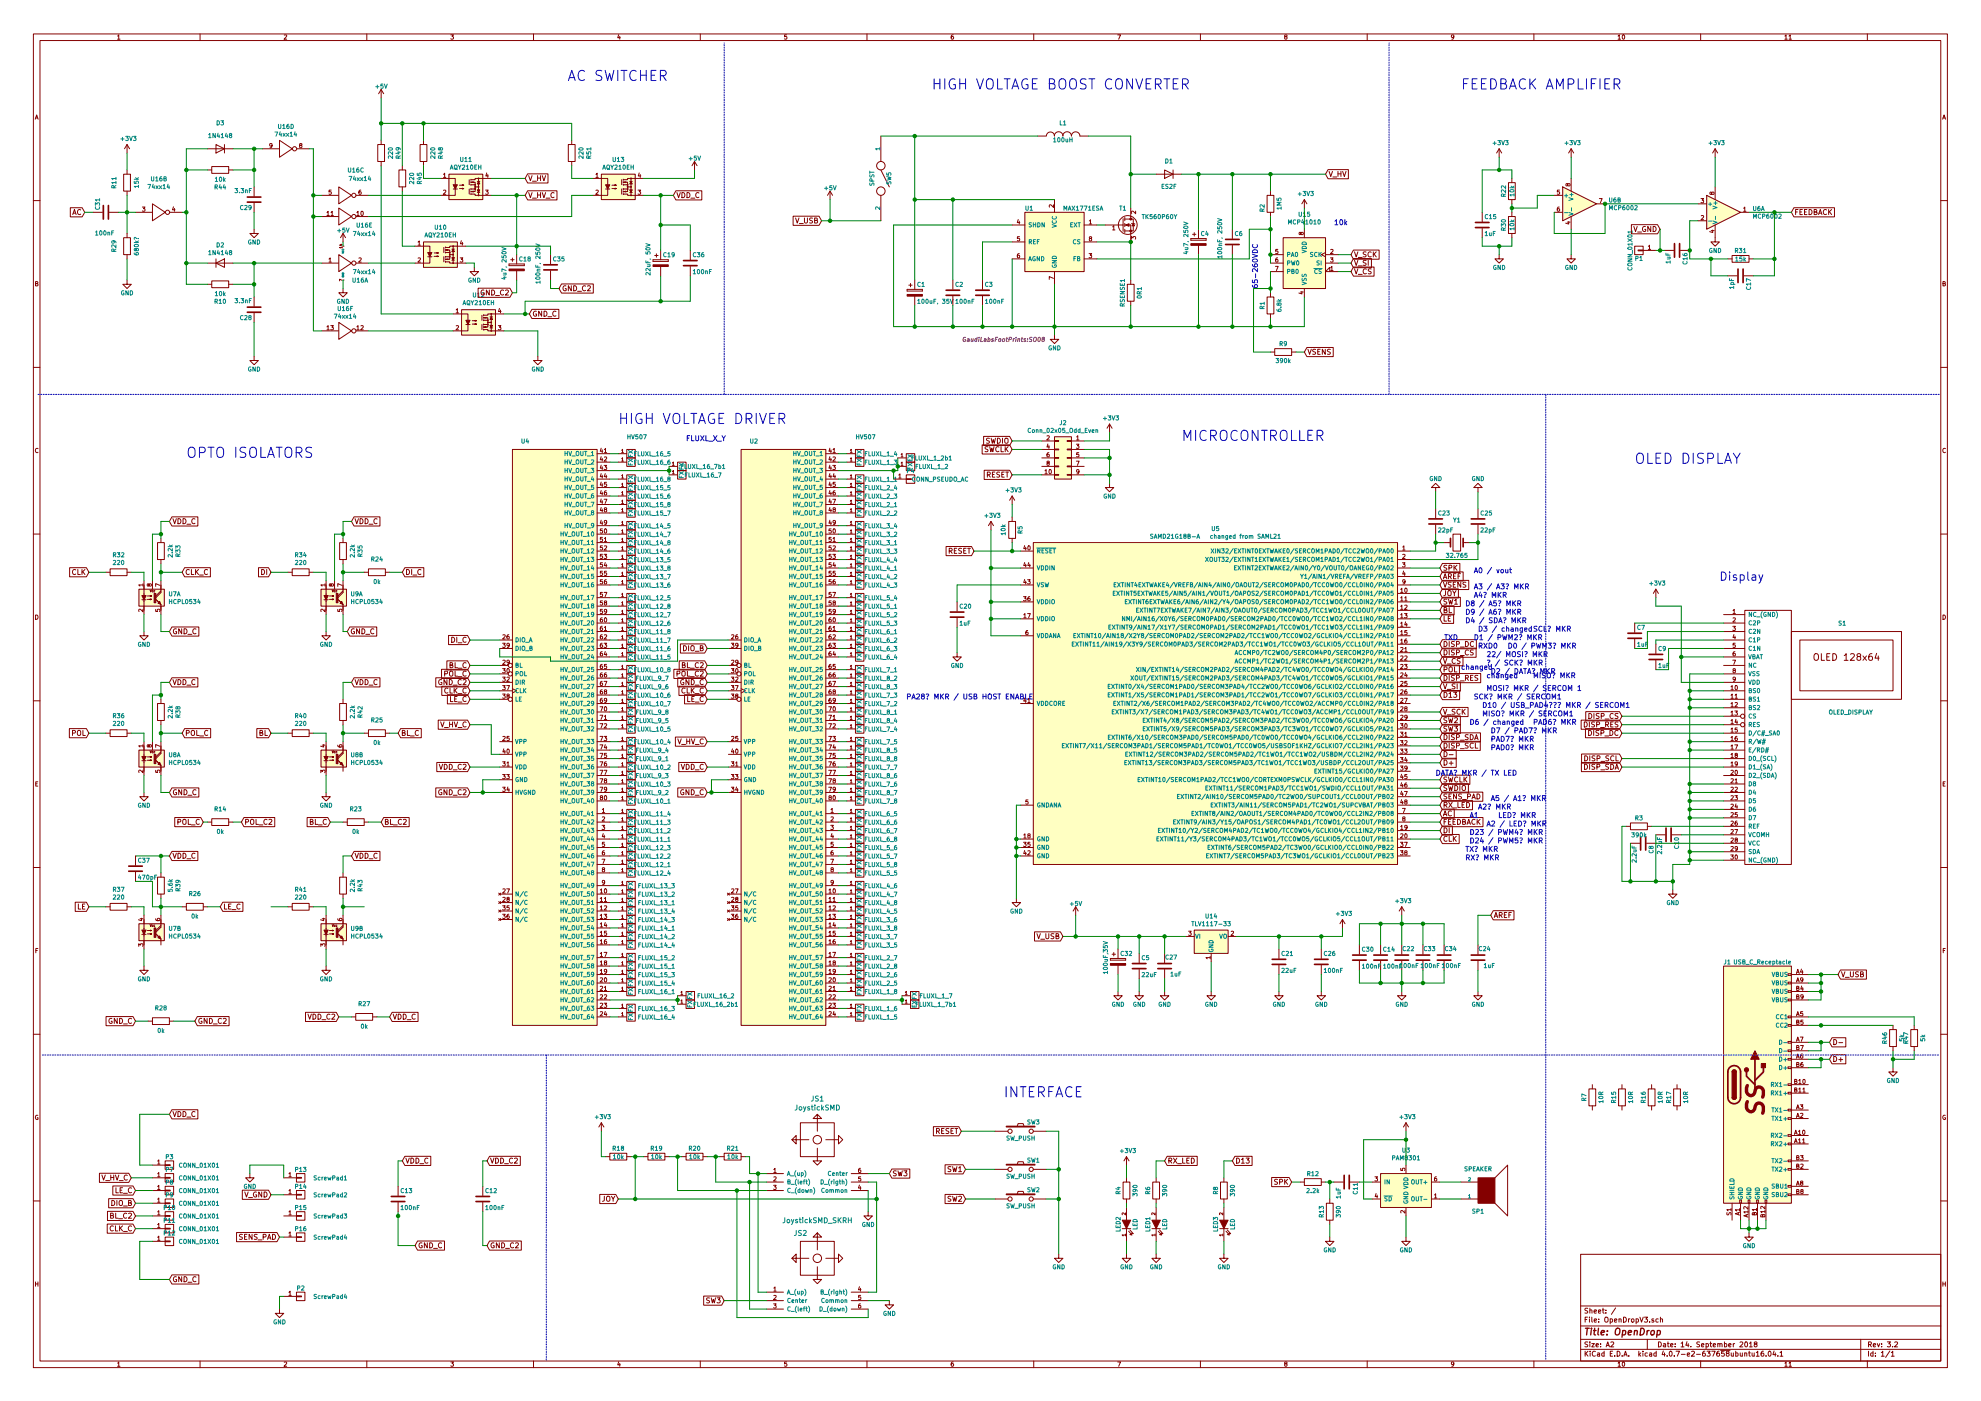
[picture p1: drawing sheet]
<svg xmlns="http://www.w3.org/2000/svg" width="594mm" height="420mm" viewBox="0 0 594 420" stroke-linecap="round" stroke-linejoin="round" font-family="sans-serif">
<g fill="none" stroke="#840000" stroke-width=".3">
<path d="M10 10.2h574v400h-574zM12 12.2h570v396h-570zM35.3 10.8l.3-.3v1.3M35.3 11.8h.7M60 10.2v2M85.2 10.6l.5-.1 .3 .3-.8 1h.8M110 10.2v2M135.2 10.5h.8l-.4 .4 .4 .3-.1 .4h-.7M160 10.2v2M185.5 10.4l-.3 .9h.8M185.9 10.9v.9M210 10.2v2"/>
<path d="M235.9 10.5h-.6v.6l.6-.1 .1 .5-.3 .3-.4-.2M260 10.2v2M285.9 10.5l-.6 .3-.1 .7 .3 .3 .4-.2v-.6l-.4-.1-.3 .3M310 10.2v2M335.2 10.5h.8l-.5 1.3M360 10.2v2M385.5 11l-.3-.2 .3-.3h.4v.4a.5 .5 0 0 0-.5 .2 .5 .5 0 0 0 0 .6l.3 .1 .3-.3-.3-.5M410 10.2v2M436 11l-.3 .2h-.3l-.1-.6 .4-.1 .3 .2-.2 .9-.4 .2M460 10.2v2M485.2 10.8l.4-.3v1.3M485.2 11.8h.8"/>
<path d="M486.6 10.6l.2-.1a.62 .62 0 0 1 .4 .6 .62 .62 0 0 1-.5 .6l-.2-.5zM510 10.2v2M535.3 10.8l.3-.3v1.3M535.3 11.8h.7M536.5 10.8l.4-.3v1.3M536.5 11.8h.7M560 10.2v2M10.6 35.8l.4-1.3 .4 1.3M10.7 35.4h.6M114.3 26.8v2.6M114.3 26.8l-.8 1.3M114.3 26.8l.8 1.3"/>
<path d="M582.6 35.8l.4-1.3 .4 1.3M582.7 35.4h.6M37.1 52.2h2v5.1h-2zM38.1 43.3v2.6M38.1 51v1.2M38.1 57.3v1.3M38.1 43.3l-.8 1.3M38.1 43.3l.8 1.3M62.2 51h1.3M62.2 44.6h7.6M63.5 50h5.1v2h-5.1zM64.8 43.3l2.5 1.3-2.5 1.3z"/>
<path d="M67.3 43.3v2.6M68.6 51h1.2M76.2 56v2.8M78.7 44.6h5M81.6 43.6l-.2 .2h-.4l-.1-.7 .5-.1 .2 .3-.1 .7-.5 .3M83.8 42.1l3.8 2.5-3.8 2.6zM89 44.6h3.7M90.1 43.6l-.3-.3 .3-.3 .4 .1v.4a.52 .52 0 0 0-.5 .1 .52 .52 0 0 0-.1 .6h.6l-.2-.6M96.5 58.6h5M99.3 57h-.6v.6h.6v.6h-.6M101.6 56l3.8 2.6-3.8 2.5zM106.8 58.6h3.7"/>
<path d="M108.2 57l-.5 .3-.1 .7 .2 .3 .5-.1-.1-.7h-.4l-.2 .2M113.3 43.3h2v5.1h-2zM114.3 42.1v1.2M114.3 48.4v1.3M119.6 51h2.1v5h-2.1zM120.6 49.7v1.3M120.6 56v1.3M126 43.3h2v5.1h-2zM127 42.1v1.2M127 48.4v1.3M132.1 53.5h4.4v1.9M133 52.3l.3-.4v1.3"/>
<path d="M133 57.1l.5-.1 .2 .4-.8 .9h.8M133 53.2h.7M134.6 52.2h10.2v7.7h-10.2zM135.9 56.7h1.3M136.5 56.7v1.9h-4.4M137.8 56.6h1.3M137.8 55.5h1.3M140.7 53.9v1.5M140.7 56.7v1.5M141.4 54.7h1.1v.7M141.4 58.2h1.1v.4h4.8M141.4 55.4h1.1v1.3h-1.1"/>
<path d="M141.5 57.4l.5-.1v.3zM141.5 54.7l.5-.2v.3zM142.5 56.7v.7h-1.1M142.5 56h1M143.1 57.7h.8M143.1 54.4h.8M143.5 53.5v5.1M145.6 57h.8l-.4 .5 .4 .1v.6h-.8M146 51.9l-.3 .9h.8M146.3 52.3v.9M147.3 53.5h-4.8v.4h-1.1M158.2 52.1h6.1v2.8h-6.1l-.7-1.4z"/>
<path d="M158.2 57.2h8.8v2.8h-8.8l-.7-1.4zM158.5 52.7l.6 1.5 .5-1.5M158.5 57.8l.6 1.5 .5-1.5M159.7 54.3h1.2M159.7 59.4h1.2M161.2 52.7v1.5M161.2 57.8v1.5M161.2 53.4h.9M161.2 58.5h.9M162.1 52.7v1.5M162.1 57.8v1.5M162.6 52.7l.5 1.5 .5-1.5"/>
<path d="M162.6 57.8l.5 1.5 .5-1.5M163.8 59.4h1.1M166.2 57.9a.68 .68 0 0 0-1 .6 .68 .68 0 0 0 1 .6M170.4 43.3h2.1v5.1h-2.1zM171.4 42.1v1.2M171.4 48.4v1.3M177.8 53.5h4.4v1.9M178.7 52.3l.4-.4v1.3M178.7 57.1l.5-.1 .2 .4-.8 .9h.8M178.7 53.2h.7M180.3 52.2h10.2v7.7h-10.2zM181.6 56.7h1.3"/>
<path d="M182.2 56.7v1.9h-4.4M183.5 56.6h1.3M183.5 55.5h1.3M186.4 53.9v1.5M186.4 56.7v1.5M187.1 54.7h1.1v.7M187.1 58.2h1.1v.4h4.8M187.1 55.4h1.1v1.3h-1.1M187.2 57.4l.5-.1v.3zM187.2 54.7l.5-.2v.3zM188.2 56.7v.7h-1.1M188.2 56h1"/>
<path d="M188.8 57.7h.8M188.8 54.4h.8M189.2 53.5v5.1M191.3 57h.8l-.4 .5 .4 .1v.6h-.8M191.7 51.9l-.3 .9h.8M192 52.3v.9M193 53.5h-4.8v.4h-1.1M202.7 57.2h7.8v2.8h-7.8l-.8-1.4zM203 57.8l.5 1.5 .5-1.5M204.5 57.8a.77 .77 0 0 1 .9 .7 .77 .77 0 0 1-.9 .8zM206 57.8a.77 .77 0 0 1 .9 .7 .77 .77 0 0 1-.9 .8zM207.2 59.4h1.2"/>
<path d="M208.3 48.4l-.8 1.3M208.3 48.4v2.6M208.3 48.4l.7 1.3M209.6 57.9a.68 .68 0 0 0-1 .6 .68 .68 0 0 0 1 .6M248.9 57.3l-.7 1.3M248.9 57.3v2.6M248.9 57.3l.8 1.3M264.2 51l2.5 5M264.2 40.8v7.6M264.2 58.6v7.6M311.1 40.8h2.6M313.8 40.8a1.22 1.22 0 0 1 1.2-1.2 1.22 1.22 0 0 1 1.2 1.2"/>
<path d="M316.2 40.8a1.3 1.3 0 0 1 1.3-1.3 1.3 1.3 0 0 1 1.3 1.3M316.2 59.9v3.8M318.7 40.8a1.3 1.3 0 0 1 1.3-1.3 1.3 1.3 0 0 1 1.3 1.3 1.27 1.27 0 0 1 1.3-1.3 1.27 1.27 0 0 1 1.2 1.3h2.6M346.7 52.2h7.6M349.2 51l2.6 1.2-2.6 1.3zM351.8 51v2.5M380 58.6h2v5.1h-2zM381 57.3v1.3M391.2 59.9v2.5M391.2 59.9l-.8 1.2M391.2 59.9l.7 1.2M398.3 50.9h6.1v2.7h-6.1l-.8-1.4z"/>
<path d="M398.6 51.4l.5 1.5 .5-1.5M399.7 53.1h1.2M401.2 51.4v1.5M401.2 52.1h.9M402.1 51.4v1.5M402.6 51.4l.5 1.5 .6-1.5M449.6 44.6l-.8 1.3M449.6 44.6v2.6M449.6 44.6l.7 1.3M452.4 54.8h2v5.1h-2zM453.4 53.5v1.3M453.4 59.9v1.2"/>
<path d="M466.1 58.6h2.5M467.7 57h-.6l-.1 .6h.7v.6h-.7M468.6 56l10.2 5.1-10.2 5.1zM470.1 55.3l.6-.2v.6a.52 .52 0 0 1-.5 0 .52 .52 0 0 1-.2-.6h-.3l-.1 .4 .2 .3 .3-.3M471.2 44.6v2.6M471.2 53.5v3.8M471.2 44.6l-.8 1.3M471.2 44.6l.7 1.3M479.6 59.6h.9l-.6 1.2M510.1 59.6h.8l-.4 .4 .3 .1v.6h-.7M511.8 58.6l10.2 5.1-10.2 5zM513.3 57.8l.6-.2v.7a.52 .52 0 0 1-.6-.1 .52 .52 0 0 1-.1-.6h-.3l-.1 .5 .2 .2 .3-.2"/>
<path d="M514.3 44.6v2.6M514.3 56v3.9M514.3 44.6l-.7 1.3M514.3 44.6l.8 1.3M10 60.2h2M21.1 62.3h3.5l.8 1.4-.8 1.3h-3.5zM21.8 64.4l.5-1.6 .5 1.6M21.9 63.9h.8M24.2 63a.68 .68 0 0 0-1 .6 .68 .68 0 0 0 1 .6M27.9 63.7h2.8M32.8 63.7h2.8M37.1 71.3h2v5.1h-2z"/>
<path d="M38.1 70v1.3M38.1 76.4v1.2M40.6 63.7h5M42.7 62.1h.8l-.4 .5 .3 .1v.5h-.7M45.7 61.1l3.8 2.6-3.8 2.5zM50.9 63.7h3.7M52 62l-.3 .9h.8M52.3 62.5v.9M62.2 78.9h7.6M64.8 78.9l2.5-1.3v2.6zM64.8 77.6v2.6M76.2 68.7v1.3h1.3l-1.3 1.3-1.3-1.3h1.3"/>
<path d="M76.2 60.9v2.8M96.5 78.9h5M96.5 64.9h5M98 63.7l.4-.3v1.2M98 64.6h.8M98.7 77.7l.3-.4v1.3M98.7 78.6h.7M99.3 63.7l.3-.3v1.2M99.3 64.6h.7M101.6 76.4l3.8 2.5-3.8 2.5zM101.6 62.4l3.8 2.5-3.8 2.6zM102.1 73.3h.5"/>
<path d="M102.3 73.2v.5l-.5-.2M102.6 74.2h-.8l.2 .2M102.6 74v.4M102.9 73.8h.1M102.9 70v2.6M102.9 70l-.8 1.3M102.9 70l.7 1.3M106.8 78.9h3.7M106.8 64.9h3.7M107 63.7l.4-.3v1.2M107 64.6h.7M107.6 77.4l.5-.1 .2 .4-.8 .9h.8"/>
<path d="M108.3 63.5l.2-.1a.61 .61 0 0 1 .5 .6 .61 .61 0 0 1-.6 .6zM124.5 73.8h4.4v1.9M125.4 72.6l.3-.3v1.2M125.4 77.4l.5-.1 .2 .4-.8 .9h.8M125.4 73.5h.7M127 72.6h10.2v7.6h-10.2zM128.3 77h1.2M128.9 77v1.9h-4.4M130.2 76.9h1.2M130.2 75.9h1.2M133.1 74.2v1.5M133.1 77v1.5"/>
<path d="M133.7 75h1.2v.7M133.7 78.5h1.2v.4h4.8M133.7 75.7h1.2v1.3h-1.2M133.9 77.8l.5-.2v.3zM133.9 75l.5-.2v.3zM134.9 77v.8h-1.2M134.9 76.4h1M135.5 78h.8M135.5 74.7h.8M135.9 73.8v5.1M138 77.3h.8l-.4 .5 .3 .1v.6h-.7M138.4 72.2l-.3 .9h.7"/>
<path d="M138.7 72.7v.8M139.7 73.8h-4.8v.4h-1.2M152.7 79.2v.5zM152.7 79.7h4.5zM152.7 79.2h4.5zM153.2 77.9h1M153.7 77.4v1M154.9 76.4v2.8M157.2 79.2v.5zM165.1 76.4v2.8M195.8 77.9v.5zM195.8 78.4h4.6z"/>
<path d="M195.8 77.9h4.6zM196.3 76.6h1.1M196.8 76.1v1M198.1 75.1v2.8M198.1 79.9v2.8M200.4 77.9v.5zM207 75.1v2.8M207 79.9v2.8M237.8 64.8h7.8l.8 1.4-.8 1.4h-7.8zM238.6 65.4l.5 1.5 .5-1.5M239.7 67h1.2M241.2 65.4v1.2l.4 .3 .5-.3v-1.2"/>
<path d="M243.7 65.4l-.9 .1a.63 .63 0 0 0 .8 .8l-.1 .5h-.7M244.3 66.1l.7-.1v-.5l-.7-.1v1.5h.6l.3-.5-.4-.3M303.5 67.5h3.8M303.5 77.6h3.8M303.5 72.6h3.8M305.4 65.8l-.3 .9h.7M305.7 76.1l-.6 .3v.7l.2 .2 .4-.1v-.6l-.4-.1-.2 .3M305.7 66.3v.9M305.7 71h-.6v.6h.6v.5h-.6M307.3 63.7h17.8v17.7h-17.8zM315.9 61.4v.8l-.9-.8-.3 .2 .1 .5M325.1 67.5h3.8"/>
<path d="M325.1 77.6h3.8M325.1 72.6h3.8M326.6 76.1h.8l-.5 .4 .4 .1v.6h-.7M326.7 66.3l.3-.4v1.3M326.7 67.2h.7M326.9 71.5l-.2-.2 .2-.3 .4 .1v.3a.52 .52 0 0 0-.5 .2 .52 .52 0 0 0-.1 .5h.6l-.1-.6M331.5 67.5h5.3M333.7 68l.3-.3v1.3M333.7 69h.7M336.8 65.6v3.8M337.3 67.5h1.8v5.1M337.3 65.2v1"/>
<path d="M337.3 67v1M337.3 68.7v1.1M337.3 65.7h1.8M339.1 65.7h.8v3.6h-2.6M339.1 62.4v3.3M339.3 71.7v-.8l.5 .5 .1-.4h.5v.7M339.3 67l1.1 .2M339.9 67.1l.3 .6h-.7zM340.6 63.3v.8l-1-.8-.3 .2 .1 .5M357.1 71.5v.6zM357.1 72.1h4.6zM357.1 71.5h4.6z"/>
<path d="M357.6 70.3h1M358.1 69.8v1M359.4 68.7v2.8M359.4 73.6v2.8M361.7 71.5v.6zM369.6 68.7v2.8M369.6 73.6v2.8M381 63.7v1.2M381 76.4h3.8M381 78.9h3.8M382.5 79.9h.8l-.5 1.2M383.1 77.3l-.5 .3-.1 .8 .3 .2 .4-.1-.1-.6-.3-.1-.3 .2"/>
<path d="M383.2 74.8h-.6l-.1 .6h.7v.5h-.7M384.8 71.3h12.7v15.2h-12.7zM390.1 69.9l.6-.2v.6a.52 .52 0 0 1-.5 0 .52 .52 0 0 1-.2-.6h-.3l-.1 .4 .2 .3 .3-.3M391.2 68.7v2.6M397.5 75.7l-1.3 .7 1.3 .6M397.5 76.4h3.8M397.5 78.9h3.8M399 77.3h.8l-.5 .5 .4 .1v.6h-.7M399.1 74.9l.4-.1 .3 .4-.8 .9h.8M405.9 75h7.7v2.7h-7.7l-.8-1.3zM405.9 77.5h5.4v2.8h-5.4l-.8-1.4zM406.2 75.5l.5 1.6 .5-1.6"/>
<path d="M406.2 78.1l.5 1.5 .5-1.5M407.3 77.2h1.2M407.3 79.7h1.2M409.7 75.6l-.8 .1a.63 .63 0 0 0 .7 .8l-.1 .5h-.7M409.7 78.1l-.8 .1a.63 .63 0 0 0 .7 .8l-.1 .5h-.7M410.3 78.1v1.5M411.2 75.7a.68 .68 0 0 0-1 .6 .68 .68 0 0 0 1 .6M411.8 75.5v1.6M412.1 76.2l.6 .9M412.7 75.5l-.9 .9M444.5 63.7v2.8M444.5 68.5v2.8"/>
<path d="M449.6 76.4v1.2h1.2l-1.2 1.3-1.3-1.3h1.3M452.4 64.9h2v5.1h-2zM453.4 63.7v1.2M453.4 70v1.3M466.1 63.7h2.5M467.6 62.1l-.5 .3-.1 .7 .2 .3 .5-.2-.1-.6h-.4l-.2 .2M470 66.6h.9M470.4 66.4v.8l-.9-.3M471.2 76.4v1.2h1.2l-1.2 1.3-1.3-1.3h1.3M471.2 64.9v3.8M478.8 61.1h2.5M489.2 67.4h7.9l.7 1.3-.7 1.4h-7.9z"/>
<path d="M490 67.9l.5 1.5 .5-1.5M490.2 73.8h2.6v2.6h-2.6zM491.1 69.6h1.2M491.2 75h1.6v.2h-1.6zM492.8 75.1h3.8M493.4 68a.69 .69 0 0 0-.9 .7 .69 .69 0 0 0 1 .6v-.5h-.3M494.3 73.9l.4-.4v1.3M494.3 74.8h.7M495 67.9v1.5l-.8-1.5v1.5M495.8 67.9a.77 .77 0 0 1 .9 .8 .77 .77 0 0 1-.9 .7zM499.1 75.1h2.8M503.9 75.1h2.8"/>
<path d="M509.3 66.2h2.5M509.3 61.1h2.5M510.2 64.7l.5-.1 .2 .4-.8 .9h.8M513.2 69.2h.8M513.6 69v.7l-.9-.2M514.3 67.5v5.1h1.3l-1.3 1.2-1.2-1.2h1.2M518.2 77.6h1.2M519.4 76.6h5.1v2.1h-5.1zM522 63.7h2.5M522.9 62.5l.3-.4v1.3M522.9 63.4h.7M524.5 77.6h1.3"/>
<path d="M538 62.3h12.1v2.7h-12.1l-.8-1.3zM538.5 63.6h.5M539.2 62.8h-.7v1.6M539.8 63.6h.5M540.5 62.8h-.7v1.6h.7M541.1 63.6h.6M541.9 62.8h-.8v1.6h.8M542.5 62.8a.77 .77 0 0 1 .9 .8 .77 .77 0 0 1-.9 .8zM544 63.6l.7-.1 .1-.5-.8-.2v1.6h.6l.3-.6-.3-.2M545.4 64.4l.5-1.6 .5 1.6M545.5 63.9h.7M547.8 63a.68 .68 0 0 0-1 .6 .68 .68 0 0 0 1 .6"/>
<path d="M548.4 62.8v1.6M548.6 63.5l.7 .9M549.3 62.8l-.9 .9M582 60.2h2M10.7 85.1l.5-.1 .1-.5-.6-.1v1.3h.5l.2-.4-.3-.2M38.1 84v1.3h1.3l-1.3 1.2-1.3-1.2h1.3M62.2 85.3h1.3M63.5 84.2h5.1v2.1h-5.1zM68.6 85.3h1.2M76.2 89.1v2.8M76.2 93.9v2.8M96.5 99.2h5"/>
<path d="M98 98l.4-.3v1.2M98 98.9h.8M99.2 97.7h.8l-.5 .4 .4 .1v.6h-.7M101.6 96.7l3.8 2.5-3.8 2.6zM102.6 84.1l-.8-.4v.5M102.9 86.5v1.3h1.2l-1.2 1.3-1.3-1.3h1.3M102.9 84h.1M106.8 99.2h3.7M107 98l.4-.3v1.2M107 98.9h.7M108.2 97.8l.5-.1 .2 .3-.7 .9h.7M135.9 94.1h4.4v2"/>
<path d="M136.8 92.9l.4-.3v1.2M136.8 97.8l.5-.1 .2 .3-.8 .9h.8M136.8 93.8h.7M138.4 92.9h10.2v7.6h-10.2zM139.7 97.3h1.3M140.3 97.3v1.9h-4.4M141.6 97.2h1.3M141.6 96.2h1.3M142.2 80.2v1.2h1.3l-1.3 1.3-1.2-1.3h1.2M143.4 86.4h9.5l.8 1.4-.8 1.4h-9.5zM144.5 94.5v1.6M144.5 97.3v1.5"/>
<path d="M145.1 87a.69 .69 0 0 0-.9 .7 .69 .69 0 0 0 1 .6v-.5h-.3M145.2 95.3h1.1v.8M145.2 98.8h1.1v.4h4.8M145.2 96.1h1.1v1.2h-1.1M145.3 98.1l.5-.1v.2zM145.3 95.3l.5-.1v.2zM146.3 97.3v.8h-1.1M146.3 96.7h1M146.7 87v1.5l-.9-1.5v1.5M146.9 98.3h.8M146.9 95h.8M147.3 94.1v5.1"/>
<path d="M147.4 87a.77 .77 0 0 1 .9 .7 .77 .77 0 0 1-.9 .8zM148.6 88.6h1.2M149.4 97.7h.8l-.4 .4 .4 .1v.6h-.8M149.8 92.5l-.3 .9h.8M150.1 93v.8M151 87.1a.68 .68 0 0 0-.9 .6 .68 .68 0 0 0 .9 .6M151.1 94.1h-4.8v.4h-1.1M151.6 87.1l.6-.1 .3 .4-1 1.1h1M154.9 81.2v2.8M159.5 92.8h8.1v2.7h-8.1l-.8-1.4zM160.8 93.4a.69 .69 0 0 0-.9 .7 .69 .69 0 0 0 1 .6v-.5h-.3M162.4 93.3v1.5l-.9-1.5v1.5"/>
<path d="M163.1 93.3a.77 .77 0 0 1 .9 .8 .77 .77 0 0 1-.9 .7zM164.3 95h1.2M165.1 81.2v2.8M166.7 93.5a.68 .68 0 0 0-.9 .6 .68 .68 0 0 0 .9 .6M168.4 85.2h9.5v2.7h-9.5l-.8-1.4zM169.7 85.8a.69 .69 0 0 0-.9 .7 .69 .69 0 0 0 1 .6v-.5h-.3M171.3 85.7v1.5l-.9-1.5v1.5M172 85.7a.77 .77 0 0 1 .9 .8 .77 .77 0 0 1-.9 .7zM173.2 87.4h1.2M175.6 85.8a.68 .68 0 0 0-1 .7 .68 .68 0 0 0 1 .6M176.2 85.8l.6-.1 .3 .4-1 1.1h1M272 86.8v.5z"/>
<path d="M272 87.3h4.6zM272 86.8h4.6zM272.5 85.5h1.1M273 85v1M274.3 84v2.8M274.3 88.8v2.8M276.6 86.8v.5zM285.7 84v2.8M285.7 88.8v2.8M294.6 84v2.8M294.6 88.8v2.8M315.9 83.5l-1.2-.6v.9"/>
<path d="M316.2 81.4v3.9M338.1 85.3h2v5h-2zM339.1 84v1.3M339.1 90.3v1.3M380 89.1h2v5h-2zM381 87.8v1.3M381 94.1v1.3M381 81.4h3.8M390 87.6h.9M390.4 87.4v.8l-.9-.3M391.2 86.5v2.6M398.8 81.4v-1.2l-1.3 1.2h3.8"/>
<path d="M399.1 80.2l.3-.3v1.2M399.1 81.1h.7M405.9 80.1h6.2v2.7h-6.2l-.8-1.4zM406.2 80.6l.5 1.5 .5-1.5M407.3 82.3h1.2M409.8 80.8a.68 .68 0 0 0-1 .6 .68 .68 0 0 0 1 .6M411.2 80.7l-.8 .1a.63 .63 0 0 0 .7 .8l-.1 .5h-.7M518.2 82.7h2.8M523 82.7h2.8M582.7 85.1l.5-.1 .1-.5-.6-.1v1.3h.5l.2-.4-.3-.2M10 110.2h2M76.2 106.8v1.3h1.3l-1.3 1.3-1.3-1.3h1.3"/>
<path d="M161.3 106.8v1.3h1.3l-1.3 1.3-1.3-1.3h1.3M316.2 100.5v1.3h1.3l-1.3 1.2-1.2-1.2h1.2M381 105.6h1.3M382.3 104.6h5v2h-5zM387.3 105.6h1.3M391.9 104.2h7.9v2.8h-7.9l-.7-1.4zM392.2 104.7l.5 1.6 .5-1.6M394.5 104.8l-.8 .1a.63 .63 0 0 0 .8 .8l-.1 .5h-.8M395.2 105.5h.5M395.9 104.7h-.7v1.6h.7M397.4 104.7v1.6l-.9-1.6v1.6M399 104.8l-.9 .1a.63 .63 0 0 0 .8 .8l-.1 .5h-.7"/>
<path d="M582 110.2h2M11.4 134.6a.58 .58 0 0 0-.8 .5 .58 .58 0 0 0 .8 .5M153.7 134.8h25.4v172.7h-25.4zM179.1 136.1h3.8M179.1 138.6h3.8M180.3 134.4l-.3 .9h.8M180.3 136.9l-.3 1h.8M180.3 139.5l-.3 .9h.8M180.6 134.9v.9M180.6 137.4v.9M180.6 140v.8M181.2 139.6h.7l-.4 .4 .4 .1v.6h-.7"/>
<path d="M181.2 134.8l.4-.3v1.3M181.2 137.1l.5-.1 .2 .4-.7 .9h.7M181.2 135.8h.7M185.4 136.1h2.6M185.4 138.6h2.6M186.4 135l.3-.3v1.1M186.4 137.6l.3-.3v1M186.4 135.8h.6M186.4 138.3h.6M188 134.8h2.5v2.5h-2.5zM188 137.3h2.5v2.6h-2.5zM200.7 139.9h2.5"/>
<path d="M201.7 138.9l.2-.4v1.1M201.7 139.6h.5M203.2 138.6h2.5v2.5h-2.5zM222.2 134.8h25.4v172.7h-25.4zM247.6 136.1h3.9M247.6 138.6h3.9M248.9 134.4l-.3 .9h.8M248.9 136.9l-.3 1h.8M248.9 139.5l-.3 .9h.8M249.2 134.9v.9M249.2 137.4v.9M249.2 140v.8"/>
<path d="M249.7 139.6h.8l-.4 .4 .4 .1v.6h-.8M249.8 134.8l.4-.3v1.3M249.8 137.1l.5-.1 .2 .4-.8 .9h.8M249.8 135.8h.7M254 136.1h2.5M254 138.6h2.5M255 135l.3-.3v1.1M255 137.6l.3-.3v1M255 135.8h.5M255 138.3h.5M256.5 134.8h2.6v2.5h-2.6zM256.5 137.3h2.6v2.6h-2.6z"/>
<path d="M269.2 139.9h2.6M269.2 137.3h2.6M270.2 138.9l.3-.4v1.1M270.2 136.3l.3-.3v1M270.2 139.6h.6M270.2 137h.6M271.8 138.6h2.5v2.5h-2.5zM271.8 136.1h2.5v2.5h-2.5zM294.5 133.4h8.3l.7 1.4-.7 1.4h-8.3zM295 130.9h7.8l.7 1.3-.7 1.4h-7.8zM296.3 134l-.8 .1a.63 .63 0 0 0 .7 .8l-.1 .5h-.7M296.7 131.5l-.8 .1a.63 .63 0 0 0 .7 .8v.5h-.8"/>
<path d="M296.8 134l.4 1.5 .2-1.1 .3 1.1 .4-1.5M297.2 131.4l.4 1.5 .3-1.1 .3 1.1 .3-1.5M299.1 131.4a.77 .77 0 0 1 .9 .8 .77 .77 0 0 1-.9 .7zM299.6 134.1a.68 .68 0 0 0-1 .6 .68 .68 0 0 0 1 .6M300.2 134v1.5h.7M300.6 131.4v1.5M301.4 131.6l.3-.2 .6 .2-.2 1.3-.7-.2zM301.4 134v1.5M301.7 134.6l.6 .9M302.3 134l-.9 .8M312.4 139.9h3.8M312.4 132.2h3.8"/>
<path d="M312.4 134.8h3.8M312.4 137.3h3.8M314 130.8l.5-.1 .2 .3-.8 .9h.8M314.2 138.8l-.2-.2 .2-.3 .4 .1v.3a.52 .52 0 0 0-.5 .2 .52 .52 0 0 0-.1 .5h.6l-.1-.6M314.2 133.1l-.2 1h.7M314.6 135.8l-.6 .3v.7l.2 .2 .4-.1v-.6l-.4-.1-.2 .3M314.6 133.6v.9M316.2 131h5.1v12.7h-5.1zM316.2 139.7h1.3v.3h-1.3zM316.2 137.2h1.3v.3h-1.3zM316.2 134.7h1.3v.2h-1.3zM316.2 132.1h1.3v.3h-1.3z"/>
<path d="M320 139.7h1.3v.3h-1.3zM320 137.2h1.3v.3h-1.3zM320 134.7h1.3v.2h-1.3zM320 132.1h1.3v.3h-1.3zM321.3 139.9h3.8M321.3 132.2h3.8M321.3 134.8h3.8M321.3 137.3h3.8M322.8 133.2h.8l-.5 .5 .4 .1v.6h-.7M322.8 138.3h.8l-.5 1.3M322.9 131l.3-.3v1.2M322.9 131.9h.7"/>
<path d="M323.5 135.8h-.6v.5h.6v.6h-.6M332.7 127.2l-.7 1.2M332.7 127.2v2.5M332.7 127.2l.8 1.2M583.4 134.6a.58 .58 0 0 0-.8 .5 .58 .58 0 0 0 .8 .5M51.6 155h7.7v2.8h-7.7l-.8-1.4zM51.9 155.5l.5 1.6 .5-1.6M53.4 155.5a.77 .77 0 0 1 .9 .8 .77 .77 0 0 1-.9 .8zM54.9 155.5a.77 .77 0 0 1 .9 .8 .77 .77 0 0 1-.9 .8zM56.1 157.2h1.1M58.5 155.7a.68 .68 0 0 0-1 .6 .68 .68 0 0 0 1 .6M106.2 155h7.7v2.8h-7.7l-.8-1.4z"/>
<path d="M106.5 155.5l.5 1.6 .5-1.6M108 155.5a.77 .77 0 0 1 .9 .8 .77 .77 0 0 1-.9 .8zM109.5 155.5a.77 .77 0 0 1 .9 .8 .77 .77 0 0 1-.9 .8zM110.7 157.2h1.1M113.1 155.7a.68 .68 0 0 0-1 .6 .68 .68 0 0 0 1 .6M179.1 151.3h3.8M179.1 143.7h3.8M179.1 153.8h3.8M179.1 148.8h3.8M179.1 146.2h3.8M179.1 157.6h3.8M179.1 141.1h3.8"/>
<path d="M180.3 142l-.3 .9h.8M180.3 144.6l-.3 .9h.8M180.3 147.1l-.3 .9h.8M180.3 149.6l-.3 1h.8M180.3 152.2l-.3 .9h.8M180.3 156l-.3 .9h.8M180.6 142.5v.9M180.6 145.1v.8M180.6 147.6v.9M180.6 150.1v.9M180.6 152.7v.8M180.6 156.5v.8"/>
<path d="M180.7 158.6h-.6l-.1 .6h.7v.6h-.7M181.2 149.7h.8l-.5 1.3M181.3 158.7l.2-.1a.61 .61 0 0 1 .5 .7 .61 .61 0 0 1-.6 .5zM181.5 152.8l-.3-.2 .3-.3 .4 .1v.3a.52 .52 0 0 0-.6 .1 .52 .52 0 0 0 0 .6h.6l-.2-.6M181.5 142l-.3 .9h.8M181.8 147.2l-.5 .3-.1 .7 .3 .3 .4-.2-.1-.6h-.3l-.3 .2M181.8 142.5v.9M181.9 144.6h-.6l-.1 .6h.7v.6h-.7M181.9 156.6l-.2 .3-.4-.1v-.6l.4-.1 .2 .2v.7l-.6 .3M185.4 151.3h2.6M185.4 143.7h2.6M185.4 153.8h2.6"/>
<path d="M185.4 148.8h2.6M185.4 146.2h2.6M185.4 157.6h2.6M186.4 150.3l.3-.3v1M186.4 142.7l.3-.3v1M186.4 152.8l.3-.3v1M186.4 159.2l.3-.3v1M186.4 147.7l.3-.3v1.1M186.4 145.2l.3-.3v1M186.4 156.6l.3-.3v1M186.4 151h.6M186.4 143.4h.6"/>
<path d="M186.4 153.5h.6M186.4 159.9h.6M186.4 148.5h.6M186.4 145.9h.6M186.4 157.3h.6M188 150h2.5v2.6h-2.5zM188 142.4h2.5v2.5h-2.5zM188 152.6h2.5v2.5h-2.5zM188 158.9h2.5v2.6h-2.5zM188 147.5h2.5v2.5h-2.5zM188 144.9h2.5v2.6h-2.5zM188 156.4h2.5v2.5h-2.5z"/>
<path d="M200.7 142.4h2.5M201.7 141.4l.2-.3v1M201.7 142.1h.5M203.2 141.1h2.5v2.6h-2.5zM247.6 151.3h3.9M247.6 143.7h3.9M247.6 153.8h3.9M247.6 148.8h3.9M247.6 146.2h3.9M247.6 157.6h3.9M247.6 141.1h3.9M248.9 142l-.3 .9h.8"/>
<path d="M248.9 144.6l-.3 .9h.8M248.9 147.1l-.3 .9h.8M248.9 149.6l-.3 1h.8M248.9 152.2l-.3 .9h.8M248.9 156l-.3 .9h.8M249.2 142.5v.9M249.2 145.1v.8M249.2 147.6v.9M249.2 150.1v.9M249.2 152.7v.8M249.2 156.5v.8M249.3 158.6h-.7v.6h.7v.6h-.7"/>
<path d="M249.7 149.7h.9l-.6 1.3M249.9 158.7l.2-.1a.61 .61 0 0 1 .5 .7 .61 .61 0 0 1-.6 .5zM250 152.8l-.2-.2 .2-.3 .5 .1v.3a.52 .52 0 0 0-.6 .1 .52 .52 0 0 0 0 .6h.6l-.2-.6M250.1 142l-.3 .9h.8M250.4 147.2l-.5 .3-.1 .7 .2 .3 .5-.2-.1-.6h-.4l-.2 .2M250.4 142.5v.9M250.5 144.6h-.6l-.1 .6h.7v.6h-.7M250.5 156.6l-.2 .3-.4-.1v-.6l.4-.1 .2 .2v.7l-.6 .3M254 151.3h2.5M254 143.7h2.5M254 153.8h2.5M254 148.8h2.5"/>
<path d="M254 146.2h2.5M254 157.6h2.5M255 150.3l.3-.3v1M255 142.7l.3-.3v1M255 152.8l.3-.3v1M255 159.2l.3-.3v1M255 147.7l.3-.3v1.1M255 145.2l.3-.3v1M255 156.6l.3-.3v1M255 151h.5M255 143.4h.5M255 153.5h.5"/>
<path d="M255 159.9h.5M255 148.5h.5M255 145.9h.5M255 157.3h.5M256.5 150h2.6v2.6h-2.6zM256.5 142.4h2.6v2.5h-2.6zM256.5 152.6h2.6v2.5h-2.6zM256.5 158.9h2.6v2.6h-2.6zM256.5 147.5h2.6v2.5h-2.6zM256.5 144.9h2.6v2.6h-2.6zM256.5 156.4h2.6v2.5h-2.6zM268 143.7h3.8"/>
<path d="M269.5 142.5l.4-.4v1.3M269.5 143.4h.7M271.8 143.6h1.5v.2h-1.5zM271.8 142.4h2.5v2.5h-2.5zM295.1 141h7.7l.7 1.4-.7 1.4h-7.7zM296.1 142.4l.7-.1 .1-.6-.8-.1v1.5M296.5 142.4l.5 .7M297.2 156.4l-.8 1.2M297.2 156.4v2.5M297.2 156.4l.7 1.2M297.6 142.3h.5M298.3 141.6h-.7v1.5h.7"/>
<path d="M299.8 141.6l-.8 .1a.63 .63 0 0 0 .7 .8l-.1 .5h-.7M300.4 142.3h.5M301.2 141.6h-.8v1.5h.8M301.6 141.6h.9M302 141.6v1.5M302.5 156.4h2v5.1h-2zM303.5 148.8v2.5M303.5 155.1v1.3M303.5 148.8l-.7 1.2M303.5 148.8l.8 1.2M312.4 142.4h3.8M313.4 141.2l.3-.4v1.3"/>
<path d="M313.4 142.1h.7M314.7 140.9l.2-.1a.61 .61 0 0 1 .4 .7 .61 .61 0 0 1-.5 .5zM316.2 142.3h1.3v.2h-1.3zM320 142.3h1.3v.2h-1.3zM321.3 142.4h3.8M323.6 141.4l-.3 .2-.3-.1-.1-.6 .4-.1 .3 .3-.1 .7-.5 .3M332.7 144.9v1.3h1.3l-1.3 1.3-1.2-1.3h1.2M430.5 146.2h1.3l-1.3-1.3-1.2 1.3h1.2v1.3M430.5 152.6v2.8M430.5 157.4v2.8M443.2 146.2h1.3l-1.3-1.3-1.2 1.3h1.2v1.3M443.2 152.6v2.8"/>
<path d="M443.2 157.4v2.8M10 160.2h2M20.9 170.2h5l.8 1.4-.8 1.4h-5zM22.7 170.9a.68 .68 0 0 0-1 .6 .68 .68 0 0 0 1 .7M23.3 170.8v1.5h.8M24.6 170.8v1.5M24.8 171.4l.7 .9M25.5 170.8l-.9 .8M31.7 171.6h1.3M33 170.6h5.1v2h-5.1zM38.1 171.6h1.3M41.7 176.7h7.6v5.1h-7.6z"/>
<path d="M42.5 179.9h1.3M42.9 175.4h-1.3l.4 .4M42.9 175.1v.7M43.2 178.1v2.3zM43.2 174.2v2.5M44.2 179.7h1.3M44.2 178.7h1.3M44.7 175.3l.6-.2v.6a.52 .52 0 0 1-.6 0 .52 .52 0 0 1-.1-.6h-.4l-.1 .5 .3 .2 .3-.2M45 176.9l.2 .6 .2-.6M45.7 174.2v2.5M45.9 177.1l-.3 .1v.3h.3M46.4 177.1l-.3 .1 .1 .3h.2"/>
<path d="M47.2 162.7h2.1v5.1h-2.1zM48 175.6l-1.3-.6v.9M48.3 161.5v1.2M48.3 167.8v1.3M48.3 174.2v3.5l-1.6 1.5M48.3 177.2l-1.6 1.5M55.4 170.2h7.7v2.8h-7.7l-.8-1.4zM56.8 170.9a.68 .68 0 0 0-1 .6 .68 .68 0 0 0 1 .7M57.4 170.8v1.5h.7M58.6 170.8v1.5M58.9 171.4l.6 .9M59.5 170.8l-.9 .8"/>
<path d="M59.8 172.5h1.2M62.2 170.9a.68 .68 0 0 0-.9 .6 .68 .68 0 0 0 .9 .7M77.5 170.2h3l.8 1.4-.8 1.4h-3zM78.5 170.8a.77 .77 0 0 1 .9 .7 .77 .77 0 0 1-.9 .8zM80 170.8v1.5M86.4 171.6h1.2M87.6 170.6h5.1v2h-5.1zM92.7 171.6h1.3M96.3 176.7h7.6v5.1h-7.6zM97.2 179.9h1.2M97.5 175.4h-1.3l.4 .4M97.5 175.1v.7"/>
<path d="M97.8 178.1v2.3zM97.8 174.2v2.5M98.8 179.7h1.3M98.8 178.7h1.3M99.3 175.3l.6-.2v.6a.52 .52 0 0 1-.6 0 .52 .52 0 0 1-.1-.6h-.3l-.1 .5 .2 .2 .3-.2M99.6 176.9l.2 .6 .2-.6M100.3 174.2v2.5M100.5 177.1l-.3 .1 .1 .3h.2M101 177.1l-.3 .1 .1 .3h.2M101.9 162.7h2v5.1h-2zM102.6 175.6l-1.3-.6v.9M102.9 161.5v1.2"/>
<path d="M102.9 167.8v1.3M102.9 174.2v3.5l-1.6 1.5M102.9 177.2l-1.6 1.5M109.2 171.6h1.3M110.5 170.6h5.1v2h-5.1zM115.6 171.6h1.2M121.4 170.2h5.7v2.8h-5.7l-.8-1.4zM121.9 170.8a.77 .77 0 0 1 .9 .7 .77 .77 0 0 1-.9 .8zM123.4 170.8v1.5M123.8 172.5h1.2M126.2 170.9a.68 .68 0 0 0-.9 .6 .68 .68 0 0 0 .9 .7M179.1 162.7h3.8"/>
<path d="M179.1 170.3h3.8M179.1 160.2h3.8M179.1 172.9h3.8M179.1 165.3h3.8M179.1 175.4h3.8M179.1 167.8h3.8M179.1 179.2h3.8M180.7 161.2h-.6l-.1 .5h.7v.6h-.7M180.7 163.7h-.6l-.1 .6h.7v.5h-.7M180.7 166.2h-.6l-.1 .6h.7v.6h-.7M180.7 168.8h-.6l-.1 .6h.7v.5h-.7M180.7 171.3h-.6l-.1 .6h.7v.6h-.7"/>
<path d="M180.7 173.9h-.6l-.1 .5h.7v.6h-.7M180.7 177.7h-.6l-.1 .5h.7v.6h-.7M181.2 166.2h.7l-.4 .5 .4 .1v.6h-.7M181.2 177.7h.8l-.5 1.2M181.2 161.5l.4-.3v1.2M181.2 163.8l.5-.1 .2 .4-.7 .9h.7M181.2 162.4h.7M181.5 168.7l-.3 .9h.8M181.8 173.9l-.5 .3-.1 .7 .3 .2 .4-.1-.1-.6-.3-.1-.3 .3M181.8 169.2v.8M181.9 171.3h-.6l-.1 .6h.7v.6h-.7M185.4 162.7h2.6"/>
<path d="M185.4 170.3h2.6M185.4 160.2h2.6M185.4 172.9h2.6M185.4 165.3h2.6M185.4 175.4h2.6M185.4 167.8h2.6M185.4 179.2h2.6M186.4 161.7l.3-.3v1M186.4 169.3l.3-.3v1M186.4 171.9l.3-.3v1M186.4 164.3l.3-.4v1.1M186.4 174.4l.3-.3v1"/>
<path d="M186.4 166.8l.3-.3v1M186.4 178.2l.3-.3v1M186.4 162.4h.6M186.4 170h.6M186.4 172.6h.6M186.4 165h.6M186.4 175.1h.6M186.4 167.5h.6M186.4 178.9h.6M188 161.5h2.5v2.5h-2.5zM188 169.1h2.5v2.5h-2.5zM188 171.6h2.5v2.6h-2.5z"/>
<path d="M188 164h2.5v2.5h-2.5zM188 174.2h2.5v2.5h-2.5zM188 166.5h2.5v2.6h-2.5zM188 178h2.5v2.5h-2.5zM247.6 162.7h3.9M247.6 170.3h3.9M247.6 160.2h3.9M247.6 172.9h3.9M247.6 165.3h3.9M247.6 175.4h3.9M247.6 167.8h3.9M247.6 179.2h3.9"/>
<path d="M249.3 161.2h-.7v.5h.7v.6h-.7M249.3 163.7h-.7v.6h.7v.5h-.7M249.3 166.2h-.7v.6h.7v.6h-.7M249.3 168.8h-.7v.6h.7v.5h-.7M249.3 171.3h-.7v.6h.7v.6h-.7M249.3 173.9h-.7v.5h.7v.6h-.7M249.3 177.7h-.7v.5h.7v.6h-.7M249.7 166.2h.8l-.4 .5 .4 .1v.6h-.8M249.7 177.7h.9l-.6 1.2M249.8 161.5l.4-.3v1.2M249.8 163.8l.5-.1 .2 .4-.8 .9h.8M249.8 162.4h.7"/>
<path d="M250.1 168.7l-.3 .9h.8M250.4 173.9l-.5 .3-.1 .7 .2 .2 .5-.1-.1-.6-.4-.1-.2 .3M250.4 169.2v.8M250.5 171.3h-.6l-.1 .6h.7v.6h-.7M254 162.7h2.5M254 170.3h2.5M254 160.2h2.5M254 172.9h2.5M254 165.3h2.5M254 175.4h2.5M254 167.8h2.5M254 179.2h2.5"/>
<path d="M255 161.7l.3-.3v1M255 169.3l.3-.3v1M255 171.9l.3-.3v1M255 164.3l.3-.4v1.1M255 174.4l.3-.3v1M255 166.8l.3-.3v1M255 178.2l.3-.3v1M255 162.4h.5M255 170h.5M255 172.6h.5M255 165h.5M255 175.1h.5"/>
<path d="M255 167.5h.5M255 178.9h.5M256.5 161.5h2.6v2.5h-2.6zM256.5 169.1h2.6v2.5h-2.6zM256.5 171.6h2.6v2.6h-2.6zM256.5 164h2.6v2.5h-2.6zM256.5 174.2h2.6v2.5h-2.6zM256.5 166.5h2.6v2.6h-2.6zM256.5 178h2.6v2.5h-2.6zM283.7 163.9h7.6l.8 1.4-.8 1.3h-7.6zM284.7 165.2h.7l.1-.6-.8-.2v1.6M285 165.2l.5 .8"/>
<path d="M286.2 165.2h.5M286.9 164.4h-.7v1.6h.7M288.4 164.5l-.8 .1a.63 .63 0 0 0 .7 .8l-.1 .5h-.7M289 165.2h.5M289.7 164.4h-.7v1.6h.7M290.2 164.4h.8M290.6 164.4v1.6M303.5 161.5v1.2M306.1 170.3h3.8M306.1 165.3h3.8M306.1 175.4h3.8M306.9 178.9h.8l-.4 .5 .4 .1v.6h-.8"/>
<path d="M307.3 163.6l-.3 .9h.8M307.3 173.8l-.3 .9h.8M307.3 168.7l-.3 .9h.8M307.6 164.1v.9M307.6 169.2v.8M307.6 174.3v.8M308.2 173.9h.7l-.4 .4 .4 .1v.6h-.7M308.3 163.8l.2-.1a.61 .61 0 0 1 .5 .6 .61 .61 0 0 1-.6 .6zM308.5 168.7l-.3 .9h.8M308.8 178.9l-.5 .3-.1 .8 .3 .2 .4-.1-.1-.6-.3-.1-.3 .2M308.8 169.2v.8M309.9 162.7h109.2v96.5h-109.2z"/>
<path d="M419.1 170.3h3.8M419.1 172.9h3.8M419.1 165.3h3.8M419.1 175.4h3.8M419.1 167.8h3.8M419.1 178h3.8M420 176.8l.4-.4v1.3M420 179.3l.4-.4v1.3M420 177.7h.8M420.6 168.8h.8l-.5 .5 .4 .1v.5h-.7M420.6 164.1l.4-.4v1.3M420.6 166.3l.5-.1 .3 .4-.8 .9h.8"/>
<path d="M420.6 165h.8M420.9 171.2l-.3 1h.8M421.2 171.7v.9M421.3 179.3l.3-.4v1.3M421.4 174.4l-.3 .2h-.3l-.1-.6 .4-.1 .3 .2-.1 .7-.5 .3M421.4 176.5l.1-.1a.61 .61 0 0 1 .5 .6 .61 .61 0 0 1-.6 .6zM432.6 176.6h4.8v2.7h-4.8l-.8-1.3zM432.6 169h5.2v2.7h-5.2l-.8-1.4zM432.6 179.1h5.3v2.8h-5.3l-.8-1.4zM432.6 171.5h6.2v2.8h-6.2l-.8-1.4zM432.6 174.1h7.9v2.7h-7.9l-.8-1.4zM432.9 173.6l.5-1.5 .5 1.5"/>
<path d="M432.9 174.6l.5 1.5 .5-1.5M433 173.1h.7M433.1 162.7h1.9M433.5 177.1v1.4l-.6 .2M433.9 169.6l-.8 .1a.63 .63 0 0 0 .7 .8l-.1 .5h-.7M433.9 179.7l-.8 .1a.63 .63 0 0 0 .7 .8l-.1 .5h-.7M434.2 177.4l.3-.3 .6 .3-.1 1.2-.8-.1zM434.4 172.9l.7-.1 .1-.6-.8-.1v1.5M434.4 179.7l.3 1.5 .3-1.1 .3 1.1 .4-1.5M434.5 170.3l.8-.1v-.5l-.8-.2v1.5M434.7 172.9l.6 .7M435.2 174.7h-.8a.63 .63 0 0 0 .7 .8l-.1 .5h-.7"/>
<path d="M435.6 177.1l.5 .8 .6-.8M435.7 160.2h2.3v5.1h-2.3zM435.8 175.3h.5M435.9 172.8h.5M436 169.5v1.5M436.1 177.9v.8M436.3 170.2l.6 .8M436.5 174.6h-.7v1.5h.7M436.6 172.1h-.7v1.5h.7M436.9 169.5l-.9 .9M437.3 172.8h.5M438 172.1h-.7v1.5"/>
<path d="M438.1 174.6v1.5l-.9-1.5v1.5M438.8 162.7h1.9M439.6 174.7h-.8a.63 .63 0 0 0 .7 .8l-.1 .5h-.7M496.6 176.7v2.5M496.6 176.7l-.8 1.3M496.6 176.7l.7 1.3M582 160.2h2M10.7 184.4a.65 .65 0 0 1 .7 .7 .65 .65 0 0 1-.7 .6zM42.9 182.7v.8l-.9-.8-.4 .2 .1 .5M43.2 189.4v1.3h1.2l-1.2 1.2-1.3-1.2h1.3M43.2 181.8v2.5M46.7 182.7v.7h.6v-.7h.5v.7"/>
<path d="M47 180l1.3 1.3v3M51.6 188h8v2.8h-8l-.8-1.4zM52.9 188.6a.69 .69 0 0 0-.9 .7 .69 .69 0 0 0 1 .6v-.5h-.3M54.5 188.6v1.5l-.9-1.5v1.5M55.2 188.6a.77 .77 0 0 1 .9 .7 .77 .77 0 0 1-.9 .8zM56.4 190.2h1.1M58.8 188.7a.68 .68 0 0 0-1 .6 .68 .68 0 0 0 1 .6M97.5 182.7v.8l-.9-.8-.4 .2 .1 .5M97.8 189.4v1.3h1.3l-1.3 1.2-1.3-1.2h1.3M97.8 181.8v2.5M101.3 182.7v.7h.6v-.7h.5v.7M101.6 180l1.3 1.3v3"/>
<path d="M104.9 188h8.1v2.8h-8.1l-.8-1.4zM106.2 188.6a.69 .69 0 0 0-.9 .7 .69 .69 0 0 0 1 .6v-.5h-.3M107.8 188.6v1.5l-.9-1.5v1.5M108.5 188.6a.77 .77 0 0 1 .9 .7 .77 .77 0 0 1-.9 .8zM109.7 190.2h1.2M112.1 188.7a.68 .68 0 0 0-1 .6 .68 .68 0 0 0 1 .6M134 198.2h6.2l.8 1.4-.8 1.3h-6.2zM134.5 190.6h5.7l.8 1.3-.8 1.4h-5.7zM135 199.5l.6-.1 .1-.5-.7-.2v1.5h.5l.3-.5-.3-.2M135.5 191.1a.77 .77 0 0 1 .9 .8 .77 .77 0 0 1-.9 .7zM136.5 198.7v1.5h.7M137 191.1v1.5"/>
<path d="M137.4 192.8h1.1M139.8 191.3a.68 .68 0 0 0-1 .6 .68 .68 0 0 0 1 .6M139.8 198.9a.68 .68 0 0 0-1 .6 .68 .68 0 0 0 1 .6M149.9 191.9h3.8M149.9 194.5h3.8M149.9 199.6h2.5M150.7 192.9h.8l-.4 .5 .4 .1v.5h-.8M150.8 190.5l.5-.1 .2 .3-.8 .9h.8M150.8 198.1l.5-.1 .2 .3-.8 1h.8M152.6 190.4l-.5 .3-.1 .7 .2 .2 .5-.1-.1-.6-.4-.1-.2 .3M152.7 198.5l-.2 .3-.4-.1v-.6l.4-.1 .2 .2v.7l-.6 .4M152.7 193.4l-.2 .3-.4-.1v-.6l.4-.1 .2 .2v.8l-.6 .3"/>
<path d="M179.1 181.8h3.8M179.1 189.4h3.8M179.1 184.3h3.8M179.1 191.9h3.8M179.1 186.9h3.8M179.1 194.5h3.8M179.1 197h3.8M180.6 185.3l-.5 .3-.1 .7 .2 .3 .5-.2-.1-.6h-.4l-.2 .2M180.6 187.8l-.5 .3-.1 .7 .2 .3 .5-.1-.1-.6-.4-.1-.2 .2M180.6 190.4l-.5 .3-.1 .7 .2 .2 .5-.1-.1-.6-.4-.1-.2 .3M180.6 192.9l-.5 .3-.1 .7 .2 .3 .5-.2-.1-.6h-.4l-.2 .2M180.6 195.4l-.5 .3-.1 .8 .2 .2 .5-.1-.1-.6-.4-.1-.2 .3"/>
<path d="M180.6 199.3l-.5 .3-.1 .7 .2 .2 .5-.1-.1-.6-.4-.1-.2 .3M180.7 180.2h-.6l-.1 .6h.7v.5h-.7M180.7 182.7h-.6l-.1 .6h.7v.6h-.7M181.2 192.9h.7l-.4 .5 .4 .1v.5h-.7M181.2 188.2l.4-.4v1.3M181.2 190.5l.5-.1 .2 .3-.7 .9h.7M181.2 189.1h.7M181.3 185.4l.2-.1a.61 .61 0 0 1 .5 .6 .61 .61 0 0 1-.6 .6zM181.5 180.7l-.3-.2 .3-.3 .4 .1v.3a.52 .52 0 0 0-.6 .2 .52 .52 0 0 0 0 .5h.6l-.2-.6M181.5 195.4l-.3 .9h.8M181.8 195.9v.8M181.9 199.3h-.6l-.1 .5h.7v.6h-.7"/>
<path d="M181.9 183.3l-.2 .2h-.4v-.7l.4-.1 .2 .3v.7l-.6 .3M185.4 181.8h2.6M185.4 189.4h2.6M185.4 184.3h2.6M185.4 191.9h2.6M185.4 186.9h2.6M185.4 194.5h2.6M185.4 197h2.6M186.4 180.8l.3-.3v1M186.4 188.4l.3-.3v1M186.4 199.8l.3-.3v1M186.4 183.3l.3-.3v1"/>
<path d="M186.4 190.9l.3-.3v1M186.4 185.8l.3-.3v1.1M186.4 193.5l.3-.3v1M186.4 196l.3-.3v1M186.4 181.5h.6M186.4 189.1h.6M186.4 184h.6M186.4 191.6h.6M186.4 186.6h.6M186.4 194.2h.6M186.4 196.7h.6M188 180.5h2.5v2.5h-2.5z"/>
<path d="M188 188.1h2.5v2.6h-2.5zM188 199.6h2.5v2.5h-2.5zM188 183h2.5v2.6h-2.5zM188 190.7h2.5v2.5h-2.5zM188 185.6h2.5v2.5h-2.5zM188 193.2h2.5v2.5h-2.5zM188 195.7h2.5v2.6h-2.5zM203.7 198.2h7.6l.8 1.4-.8 1.3h-7.6zM204 193.1h7.3l.8 1.4-.8 1.4h-7.3zM204.6 199.5l.7-.1 .1-.5-.8-.2v1.5h.6l.3-.5-.4-.2M205 193.6a.77 .77 0 0 1 .9 .8 .77 .77 0 0 1-.9 .8zM206.1 198.7v1.5h.8"/>
<path d="M206.5 193.6v1.6M207.2 193.9l.3-.3 .6 .3-.1 1.2-.8-.1zM208.5 195.3h1.2M209.4 198.9a.68 .68 0 0 0-.9 .6 .68 .68 0 0 0 .9 .6M210 194.4l.7-.1v-.5l-.7-.2v1.6h.6l.3-.5-.4-.3M210 198.9l.6-.2 .3 .5-.9 1h.9M218.4 191.9h3.8M218.4 194.5h3.8M218.4 199.6h2.6M219.3 192.9h.8l-.4 .5 .3 .1v.5h-.7M219.4 190.5l.5-.1 .2 .3-.8 .9h.8M219.4 198.1l.5-.1 .2 .3-.8 1h.8"/>
<path d="M221.2 190.4l-.6 .3v.7l.2 .2 .5-.1-.1-.6-.4-.1-.2 .3M221.3 198.5l-.2 .3-.4-.1-.1-.6 .5-.1 .2 .2v.7l-.6 .4M221.3 193.4l-.2 .3-.4-.1-.1-.6 .5-.1 .2 .2v.8l-.6 .3M247.6 181.8h3.9M247.6 189.4h3.9M247.6 184.3h3.9M247.6 191.9h3.9M247.6 186.9h3.9M247.6 194.5h3.9M247.6 197h3.9M249.2 185.3l-.6 .3v.7l.2 .3 .5-.2-.1-.6h-.4l-.2 .2M249.2 187.8l-.6 .3v.7l.2 .3 .5-.1-.1-.6-.4-.1-.2 .2"/>
<path d="M249.2 190.4l-.6 .3v.7l.2 .2 .5-.1-.1-.6-.4-.1-.2 .3M249.2 192.9l-.6 .3v.7l.2 .3 .5-.2-.1-.6h-.4l-.2 .2M249.2 195.4l-.6 .3v.8l.2 .2 .5-.1-.1-.6-.4-.1-.2 .3M249.2 199.3l-.6 .3v.7l.2 .2 .5-.1-.1-.6-.4-.1-.2 .3M249.3 180.2h-.7v.6h.7v.5h-.7M249.3 182.7h-.7v.6h.7v.6h-.7M249.7 192.9h.8l-.4 .5 .4 .1v.5h-.8M249.8 188.2l.4-.4v1.3M249.8 190.5l.5-.1 .2 .3-.8 .9h.8M249.8 189.1h.7M249.9 185.4l.2-.1a.61 .61 0 0 1 .5 .6 .61 .61 0 0 1-.6 .6zM250 180.7l-.2-.2 .2-.3 .5 .1v.3a.52 .52 0 0 0-.6 .2 .52 .52 0 0 0 0 .5h.6l-.2-.6"/>
<path d="M250.1 195.4l-.3 .9h.8M250.4 195.9v.8M250.5 199.3h-.6l-.1 .5h.7v.6h-.7M250.5 183.3l-.2 .2h-.4v-.7l.4-.1 .2 .3v.7l-.6 .3M254 181.8h2.5M254 189.4h2.5M254 184.3h2.5M254 191.9h2.5M254 186.9h2.5M254 194.5h2.5M254 197h2.5M255 180.8l.3-.3v1"/>
<path d="M255 188.4l.3-.3v1M255 199.8l.3-.3v1M255 183.3l.3-.3v1M255 190.9l.3-.3v1M255 185.8l.3-.3v1.1M255 193.5l.3-.3v1M255 196l.3-.3v1M255 181.5h.5M255 189.1h.5M255 184h.5M255 191.6h.5M255 186.6h.5"/>
<path d="M255 194.2h.5M255 196.7h.5M256.5 180.5h2.6v2.5h-2.6zM256.5 188.1h2.6v2.6h-2.6zM256.5 199.6h2.6v2.5h-2.6zM256.5 183h2.6v2.6h-2.6zM256.5 190.7h2.6v2.5h-2.6zM256.5 185.6h2.6v2.5h-2.6zM256.5 193.2h2.6v2.5h-2.6zM256.5 195.7h2.6v2.6h-2.6zM287 195.7v1.3h1.3l-1.3 1.3-1.3-1.3h1.3M287 180.5v2.8"/>
<path d="M287 185.3v2.8M306.1 190.7h3.8M306.1 180.5h3.8M306.1 185.6h3.8M307 184.4l.4-.4v1.3M307 185.3h.7M308.2 184h.8l-.5 1.3M308.2 189.1l-.5 .3-.1 .7 .2 .3 .5-.2-.1-.6h-.4l-.2 .2M419.1 190.7h3.8M419.1 180.5h3.8M419.1 195.7h3.8M419.1 183h3.8"/>
<path d="M419.1 198.3h3.8M419.1 185.6h3.8M419.1 188.1h3.8M419.1 193.2h3.8M420 194.3l.5-.1 .3 .3-.8 .9h.8M420 181.8l.4-.3v1.2M420 196.8l.5-.1 .3 .4-.8 .9h.8M420 184.4l.4-.4v1.3M420 199.4l.5-.1 .3 .3-.8 .9h.8M420 186.9l.4-.3v1.2M420 189.5l.4-.4v1.3M420 192l.4-.4v1.3"/>
<path d="M420 180.2h.8M420 182.7h.8M420 185.3h.8M420 187.8h.8M420 190.4h.8M420 192.9h.8M421.2 184h.8l-.5 .5 .4 .1v.6h-.7M421.2 199.3h.8l-.5 .4 .4 .1v.6h-.7M421.3 194.5l.3-.3v1.2M421.3 181.6l.4-.1 .3 .3-.8 .9h.8M421.3 196.8l.4-.1 .3 .4-.8 .9h.8M421.3 180.2h.7"/>
<path d="M421.3 195.4h.7M421.5 186.5l-.2 .9h.7M421.8 191.6l-.5 .3v.8l.2 .2 .4-.1-.1-.6-.3-.1-.2 .2M421.8 187v.8M421.9 189.1h-.6v.6h.6v.5h-.6M432.6 191.8h10.1v2.8h-10.1l-.8-1.4zM432.6 194.4h10.1v2.7h-10.1l-.8-1.4zM432.6 184.2h3.3v2.8h-3.3l-.8-1.4zM432.6 181.7h3.5v2.7h-3.5l-.8-1.4zM432.6 199.5h5.1v2.7h-5.1l-.8-1.4zM432.6 196.9h6.1v2.8h-6.1l-.8-1.4zM432.9 197.5l.5 1.5 .5-1.5"/>
<path d="M433.1 192.4a.77 .77 0 0 1 .9 .7 .77 .77 0 0 1-.9 .8zM433.1 194.9a.77 .77 0 0 1 .9 .8 .77 .77 0 0 1-.9 .7zM433.1 184.8v1.5h.7M433.1 182.9h.6l.1-.5-.7-.2v1.5h.6l.3-.5-.4-.3M434 199.1h1.2M434.3 185.5h.5M434.6 182.2v1.5h.7M434.6 192.4v1.5M434.6 194.9v1.5M435.1 184.8h-.8v1.5h.8M436.1 192.4l-.8 .1a.63 .63 0 0 0 .8 .8l-.1 .5h-.7M436.1 195l-.8 .1a.63 .63 0 0 0 .8 .8l-.1 .5h-.7"/>
<path d="M436.2 180.1l.5-.4v1.5M436.2 200v1.5h.7M436.2 181.2h.9M436.4 197.6a.68 .68 0 0 0-1 .6 .68 .68 0 0 0 1 .6M436.8 193.2l.7-.1 .1-.6-.8-.1v1.5M436.8 195.7l.7-.1 .1-.5-.8-.2v1.5M437.9 197.5l-.8 .1a.63 .63 0 0 0 .7 .8l-.1 .5h-.7M437.9 194h1.2M437.9 196.6h1.2M439.5 192.4a.77 .77 0 0 1 .9 .7 .77 .77 0 0 1-.9 .8zM440.4 195.1a.68 .68 0 0 0-1 .6 .68 .68 0 0 0 1 .6M441.8 195l-.8 .1a.63 .63 0 0 0 .7 .8v.5h-.8"/>
<path d="M441.9 192.5a.68 .68 0 0 0-1 .6 .68 .68 0 0 0 1 .6M490.2 186.9v2.8M490.2 191.7v2.8M496.6 193.2v2.8M496.6 198v2.8M516.9 189.4h6.3M516.9 184.3h6.3M516.9 191.9h6.3M516.9 186.9h6.3M516.9 194.5h6.3M516.9 197h6.3M516.9 199.6h6.3"/>
<path d="M519.6 187.8h.8l-.4 .5 .4 .1v.6h-.8M519.6 198h.9l-.6 1.3M519.7 183.1l.4-.4v1.3M519.7 185.4l.5-.1 .2 .3-.8 1h.8M519.7 184h.7M520 190.3l-.3 .9h.8M520.3 195.4l-.5 .3-.1 .8 .2 .2 .5-.1-.1-.6-.4-.1-.2 .3M520.3 190.8v.8M520.4 192.9h-.6l-.1 .6h.7v.5h-.7M523.2 183h14v76.2h-14zM537.2 189.4h33v20.3h-33zM539.7 191.9h28v15.3h-28z"/>
<path d="M544.3 196.1l.2-.1a.7 .7 0 0 1 .8 .7v.7a.67 .67 0 0 1-.6 .7 .67 .67 0 0 1-.7-.7zM546.2 196v2h.9M547.8 197h.7M548.8 196h-1v2h1M549.6 196a1.01 1.01 0 0 1 1.2 1 1.01 1.01 0 0 1-1.2 1zM553.1 196.6l.5-.6v2M553.1 198h1.1M555 196.2l.7-.2 .4 .6-1.2 1.4h1.2M557.3 196.9l-.4-.4 .1-.3 .3-.2 .5 .1 .1 .6-.6 .2-.4 .4 .1 .6 .3 .1 .5-.1 .2-.2v-.4l-.4-.4M558.7 196.7l1 1.3M559.7 196.7l-1 1.3M561.4 196l-.6 .1-.3 .4-.1 1.2 .4 .3 .6-.1 .1-.7-.1-.3-.6-.1-.4 .4"/>
<path d="M562.8 195.9l-.5 1.5h1.2M563.3 196.7v1.3M582.7 184.4a.65 .65 0 0 1 .7 .7 .65 .65 0 0 1-.7 .6zM10 210.2h2M20.8 218.5h5.1l.8 1.4-.8 1.4h-5.1zM21.7 219.9l.8-.1 .1-.6-.9-.2v1.6M23.4 219.1l.5-.1 .3 .3v1.1l-.3 .2-.6-.2-.1-.9zM24.9 219v1.6h.7M31.7 219.9h1.3M33 218.9h5.1v2h-5.1zM38.1 219.9h1.3M47.2 211h2.1v5.1h-2.1z"/>
<path d="M48.3 209.7v1.3M48.3 216.1v1.2M51.6 203.3h7.7v2.7h-7.7l-.8-1.4zM51.9 203.8l.5 1.5 .5-1.5M53.4 203.8a.77 .77 0 0 1 .9 .8 .77 .77 0 0 1-.9 .7zM54.9 203.8a.77 .77 0 0 1 .9 .8 .77 .77 0 0 1-.9 .7zM55.4 218.5h7.8v2.8h-7.8l-.8-1.4zM55.9 219.9l.7-.1 .1-.6-.8-.2v1.6M56.1 205.5h1.1M57.4 219.3l.3-.3 .6 .3-.2 1.2-.7-.1zM58.5 204a.68 .68 0 0 0-1 .6 .68 .68 0 0 0 1 .6M59 219v1.6h.7"/>
<path d="M62.3 219.2a.68 .68 0 0 0-1 .6 .68 .68 0 0 0 1 .6M77 218.5h3.5l.8 1.4-.8 1.4h-3.5zM78 219.8l.6-.1 .1-.5-.7-.2v1.6h.5l.3-.5-.3-.3M79.5 219v1.6h.7M86.4 219.9h1.2M87.6 218.9h5.1v2h-5.1zM92.7 219.9h1.3M101.9 211h2v5.1h-2zM102.9 209.7v1.3M102.9 216.1v1.2M106.2 203.3h7.7v2.7h-7.7l-.8-1.4zM106.5 203.8l.5 1.5 .5-1.5"/>
<path d="M108 203.8a.77 .77 0 0 1 .9 .8 .77 .77 0 0 1-.9 .7zM109.2 219.9h1.3M109.5 203.8a.77 .77 0 0 1 .9 .8 .77 .77 0 0 1-.9 .7zM110.5 218.9h5.1v2h-5.1zM110.7 205.5h1.1M113.1 204a.68 .68 0 0 0-1 .6 .68 .68 0 0 0 1 .6M115.6 219.9h1.2M120.1 218.5h6.2v2.8h-6.2l-.7-1.4zM120.6 219.8l.7-.1 .1-.5-.8-.2v1.6h.6l.3-.5-.3-.3M122.2 219v1.6h.7M125.5 219.2a.68 .68 0 0 0-1 .6 .68 .68 0 0 0 1 .6M130.7 203.3h9.5l.8 1.3-.8 1.4h-9.5z"/>
<path d="M131.4 216h8.8l.8 1.3-.8 1.4h-8.8zM132.2 216.5l.5 1.5 .5-1.5M132.4 200.7h7.8l.8 1.4-.8 1.4h-7.8zM132.4 203.9a.69 .69 0 0 0-.9 .7 .69 .69 0 0 0 1 .6v-.5h-.3M132.5 205.8h7.7l.8 1.4-.8 1.4h-7.7zM133.3 218.2h1.2M133.3 202.1l.8-.1 .1-.6-.9-.1v1.5M134 203.8v1.5l-.9-1.5v1.5M134.2 208.3h6l.8 1.4-.8 1.4h-6zM134.3 206.5a.68 .68 0 0 0-1 .6 .68 .68 0 0 0 1 .6M134.7 203.8a.77 .77 0 0 1 .9 .8 .77 .77 0 0 1-.9 .7zM134.8 216.5v1.5"/>
<path d="M134.8 217.2h.9M134.9 201.5l.3-.2 .6 .2-.2 1.2-.7-.1zM135 206.3v1.6h.7M135.1 208.9v1.5h.7M135.7 216.5v1.5M135.9 205.5h1.2M136.2 206.3v1.6M136.2 216.5l.5 1.5 .5-1.5M136.3 209.6h.6M136.4 207l.7 .9M136.5 201.3v1.5h.7M137.1 208.9h-.8v1.5h.8"/>
<path d="M137.1 206.3l-.9 .9M137.4 218.2h1.1M137.4 208h1.1M137.4 210.6h1.1M137.4 200.4h1.1M137.4 202.9h1.1M138.3 204a.68 .68 0 0 0-.9 .6 .68 .68 0 0 0 .9 .6M138.9 204l.6-.2 .3 .4-1 1.1h1M139.8 216.7a.68 .68 0 0 0-1 .6 .68 .68 0 0 0 1 .6M139.8 206.5a.68 .68 0 0 0-1 .6 .68 .68 0 0 0 1 .6M139.8 209a.68 .68 0 0 0-1 .6 .68 .68 0 0 0 1 .7M139.8 201.4a.68 .68 0 0 0-1 .6 .68 .68 0 0 0 1 .6"/>
<path d="M149.9 202.1h2.5M149.9 204.6h3.8M149.9 207.2h3.8M149.9 209.7h2.5M150.7 200.5h.8l-.4 .5 .4 .1v.6h-.8M150.7 203.1h.8l-.4 .4 .4 .1v.6h-.8M150.7 205.6h.8l-.4 .5 .4 .1v.5h-.8M150.7 208.1h.8l-.4 .5 .4 .1v.6h-.8M151.9 205.6h.9l-.6 1.3M152 203.2l.5-.1 .2 .3-.8 .9h.8M152.1 200.6l.2-.1a.61 .61 0 0 1 .5 .7 .61 .61 0 0 1-.6 .5zM152.2 208.7l-.2-.3 .2-.3 .5 .1v.4a.52 .52 0 0 0-.6 .1 .52 .52 0 0 0 0 .6h.6l-.2-.6"/>
<path d="M153.7 206.5l1.2 .7-1.2 .6M179.1 200.8h3.8M179.1 213.5h3.8M179.1 211h3.8M179.1 203.4h3.8M179.1 208.4h3.8M179.1 205.9h3.8M179.1 218.6h3.8M179.1 216.1h3.8M179.9 212h.9l-.6 1.2M179.9 214.5h.9l-.6 1.3M179.9 217h.9l-.6 1.3"/>
<path d="M180.6 201.8l-.5 .3-.1 .7 .2 .3 .5-.2-.1-.6h-.4l-.2 .2M180.6 204.3l-.5 .3-.1 .8 .2 .2 .5-.1-.1-.6-.4-.1-.2 .2M180.6 206.9l-.5 .3-.1 .7 .2 .2 .5-.1-.1-.6h-.4l-.2 .2M180.6 209.4l-.5 .3-.1 .7 .2 .3 .5-.1-.1-.7h-.4l-.2 .2M181.2 204.3h.8l-.5 1.3M181.2 214.9l.4-.4v1.3M181.2 217.1l.5-.1 .2 .4-.7 .9h.7M181.2 215.8h.7M181.3 212.1l.2-.1a.61 .61 0 0 1 .5 .6 .61 .61 0 0 1-.6 .5zM181.5 207.4l-.3-.2 .3-.3 .4 .1v.3a.52 .52 0 0 0-.6 .1 .52 .52 0 0 0 0 .6h.6l-.2-.6M181.8 201.8l-.5 .3-.1 .7 .3 .3 .4-.2-.1-.6h-.3l-.3 .2M181.9 209.9l-.2 .3-.4-.1v-.6l.4-.1 .2 .2v.8l-.6 .3"/>
<path d="M185.4 200.8h2.6M185.4 213.5h2.6M185.4 211h2.6M185.4 203.4h2.6M185.4 208.4h2.6M185.4 205.9h2.6M185.4 218.6h2.6M185.4 216.1h2.6M186.4 212.5l.3-.3v1M186.4 210l.3-.3v1M186.4 202.4l.3-.4v1.1M186.4 207.4l.3-.3v1"/>
<path d="M186.4 204.9l.3-.3v1M186.4 217.6l.3-.3v1M186.4 215.1l.3-.4v1.1M186.4 200.5h.6M186.4 213.2h.6M186.4 210.7h.6M186.4 203.1h.6M186.4 208.1h.6M186.4 205.6h.6M186.4 218.3h.6M186.4 215.8h.6M188 212.3h2.5v2.5h-2.5z"/>
<path d="M188 209.7h2.5v2.6h-2.5zM188 202.1h2.5v2.5h-2.5zM188 207.2h2.5v2.5h-2.5zM188 204.6h2.5v2.6h-2.5zM188 217.3h2.5v2.6h-2.5zM188 214.8h2.5v2.5h-2.5zM202.1 200.7h9.2l.8 1.4-.8 1.4h-9.2zM203 202.1l.8-.1v-.6l-.8-.1v1.5M203.3 203.3h8l.8 1.3-.8 1.4h-8zM203.6 205.8h7.7l.8 1.4-.8 1.4h-7.7zM204.5 201.5l.4-.2 .5 .2-.1 1.2-.8-.1zM205 203.9a.69 .69 0 0 0-.9 .7 .69 .69 0 0 0 1 .6v-.5h-.3"/>
<path d="M205.3 208.3h6l.8 1.4-.8 1.4h-6zM205.4 206.5a.68 .68 0 0 0-.9 .6 .68 .68 0 0 0 .9 .6M206.1 206.3v1.6h.7M206.1 201.3v1.5h.8M206.2 208.9v1.5h.8M206.6 203.8v1.5l-.9-1.5v1.5M207 200.4h1.2M207 202.9h1.2M207.3 203.8a.77 .77 0 0 1 .9 .8 .77 .77 0 0 1-.9 .7zM207.3 206.3v1.6M207.5 209.6h.5M207.5 207l.7 .9"/>
<path d="M208.2 208.9h-.7v1.5h.7M208.2 206.3l-.9 .9M208.5 208h1.2M208.5 210.6h1.2M208.5 205.5h1.2M209.4 201.4a.68 .68 0 0 0-.9 .6 .68 .68 0 0 0 .9 .6M210 201.4l.6-.1 .3 .4-.9 1.1h.9M210.9 206.5a.68 .68 0 0 0-1 .6 .68 .68 0 0 0 1 .6M210.9 209a.68 .68 0 0 0-1 .6 .68 .68 0 0 0 1 .7M210.9 204a.68 .68 0 0 0-1 .6 .68 .68 0 0 0 1 .6M218.4 202.1h2.6M218.4 204.6h3.8"/>
<path d="M218.4 207.2h3.8M218.4 209.7h2.6M219.3 200.5h.8l-.4 .5 .3 .1v.6h-.7M219.3 203.1h.8l-.4 .4 .3 .1v.6h-.7M219.3 205.6h.8l-.4 .5 .3 .1v.5h-.7M219.3 208.1h.8l-.4 .5 .3 .1v.6h-.7M220.5 205.6h.9l-.6 1.3M220.6 203.2l.5-.1 .2 .3-.8 .9h.8M220.7 200.6l.2-.1a.61 .61 0 0 1 .4 .7 .61 .61 0 0 1-.5 .5zM220.8 208.7l-.2-.3 .2-.3 .5 .1v.4a.52 .52 0 0 0-.6 .1 .52 .52 0 0 0-.1 .6h.7l-.2-.6M222.2 206.5l1.3 .7-1.3 .6M247.6 200.8h3.9"/>
<path d="M247.6 213.5h3.9M247.6 211h3.9M247.6 203.4h3.9M247.6 208.4h3.9M247.6 205.9h3.9M247.6 218.6h3.9M247.6 216.1h3.9M248.5 212h.9l-.6 1.2M248.5 214.5h.9l-.6 1.3M248.5 217h.9l-.6 1.3M249.2 201.8l-.6 .3v.7l.2 .3 .5-.2-.1-.6h-.4l-.2 .2M249.2 204.3l-.6 .3v.8l.2 .2 .5-.1-.1-.6-.4-.1-.2 .2"/>
<path d="M249.2 206.9l-.6 .3v.7l.2 .2 .5-.1-.1-.6h-.4l-.2 .2M249.2 209.4l-.6 .3v.7l.2 .3 .5-.1-.1-.7h-.4l-.2 .2M249.7 204.3h.9l-.6 1.3M249.8 214.9l.4-.4v1.3M249.8 217.1l.5-.1 .2 .4-.8 .9h.8M249.8 215.8h.7M249.9 212.1l.2-.1a.61 .61 0 0 1 .5 .6 .61 .61 0 0 1-.6 .5zM250 207.4l-.2-.2 .2-.3 .5 .1v.3a.52 .52 0 0 0-.6 .1 .52 .52 0 0 0 0 .6h.6l-.2-.6M250.4 201.8l-.5 .3-.1 .7 .2 .3 .5-.2-.1-.6h-.4l-.2 .2M250.5 209.9l-.2 .3-.4-.1v-.6l.4-.1 .2 .2v.8l-.6 .3M254 200.8h2.5M254 213.5h2.5"/>
<path d="M254 211h2.5M254 203.4h2.5M254 208.4h2.5M254 205.9h2.5M254 218.6h2.5M254 216.1h2.5M255 212.5l.3-.3v1M255 210l.3-.3v1M255 202.4l.3-.4v1.1M255 207.4l.3-.3v1M255 204.9l.3-.3v1M255 217.6l.3-.3v1"/>
<path d="M255 215.1l.3-.4v1.1M255 200.5h.5M255 213.2h.5M255 210.7h.5M255 203.1h.5M255 208.1h.5M255 205.6h.5M255 218.3h.5M255 215.8h.5M256.5 212.3h2.6v2.5h-2.6zM256.5 209.7h2.6v2.6h-2.6zM256.5 202.1h2.6v2.5h-2.6z"/>
<path d="M256.5 207.2h2.6v2.5h-2.6zM256.5 204.6h2.6v2.6h-2.6zM256.5 217.3h2.6v2.6h-2.6zM256.5 214.8h2.6v2.5h-2.6zM306.1 211h3.8M307.3 209.3l-.3 1h.8M307.6 209.8v.9M308.2 209.8l.4-.4v1.3M308.2 210.7h.7M419.1 200.8h3.8M419.1 213.5h3.8M419.1 211h3.8"/>
<path d="M419.1 203.4h3.8M419.1 208.4h3.8M419.1 205.9h3.8M419.1 218.6h3.8M419.1 216.1h3.8M420 217h.8l-.5 .5 .4 .1v.6h-.7M420 219.6h.8l-.5 .5 .4 .1v.5h-.7M420 201.9l.5-.1 .3 .4-.8 .9h.8M420 204.4l.5-.1 .3 .4-.8 .9h.8M420 207l.5-.1 .3 .3-.8 .9h.8M420 209.5l.5-.1 .3 .4-.8 .9h.8M420 212.1l.5-.1 .3 .3-.8 .9h.8"/>
<path d="M420 214.6l.5-.1 .3 .4-.8 .9h.8M421.2 209.4h.8l-.5 1.3M421.3 219.9l.3-.3v1.2M421.4 217.1l.1-.1a.61 .61 0 0 1 .5 .7 .61 .61 0 0 1-.6 .5zM421.5 212.5l-.2-.2 .2-.3 .4 .1v.3a.52 .52 0 0 0-.5 .1 .52 .52 0 0 0-.1 .6h.6l-.2-.6M421.5 201.7l-.2 .9h.7M421.8 206.9l-.5 .3v.7l.2 .2 .4-.1-.1-.6h-.3l-.2 .2M421.8 202.2v.9M421.9 204.3h-.6v.6h.6v.6h-.6M422 215l-.3 .3-.3-.1-.1-.6 .4-.1 .3 .2-.1 .8-.5 .3M432.6 219.8h11.4v2.7h-11.4l-.8-1.4zM432.6 202h11.4v2.7h-11.4l-.8-1.3z"/>
<path d="M432.6 217.2h5.3v2.8h-5.3l-.8-1.4zM432.6 214.7h5.3v2.7h-5.3l-.8-1.3zM432.6 207.1h5.1v2.7h-5.1l-.8-1.4zM432.6 212.2h7.7v2.7h-7.7l-.8-1.4zM432.6 204.5h5.3v2.8h-5.3l-.8-1.4zM432.9 212.7l.5 1.5 .5-1.5M432.9 205.1l.5 1.5 .5-1.5M433.1 202.5a.77 .77 0 0 1 .9 .8 .77 .77 0 0 1-.9 .8zM433.1 200.8l.7-.1 .1-.6-.8-.1v1.5M433.1 207.6a.77 .77 0 0 1 .9 .8 .77 .77 0 0 1-.9 .7zM433.9 217.8l-.8 .1a.63 .63 0 0 0 .7 .8l-.1 .5h-.7M433.9 215.3l-.8 .1a.63 .63 0 0 0 .7 .8l-.1 .5h-.7"/>
<path d="M434 214.4h1.2M434 206.7h1.2M434.4 217.8l.3 1.5 .3-1.1 .3 1.1 .4-1.5M434.4 215.2l.3 1.6 .3-1.1 .3 1.1 .4-1.6M434.5 208l.5-.4v1.5M434.5 209.1h.9M434.6 200.2l.3-.2 .6 .2-.2 1.2-.7-.1zM434.6 202.5v1.6M435.9 207.6h1l-.6 .6 .6 .3-.1 .5-.3 .1-.6-.1M436.1 202.6l-.8 .1a.63 .63 0 0 0 .8 .8l-.1 .5h-.7M436.1 217.8h1l-.5 .6 .5 .2-.1 .5-.2 .2-.7-.2M436.2 215.4l.6-.2 .3 .5-1 1.1h1"/>
<path d="M436.3 212.8h-.8a.63 .63 0 0 0 .8 .8l-.1 .5h-.7M436.3 205.1l-.8 .1a.63 .63 0 0 0 .8 .8l-.1 .5h-.7M436.8 203.3h.7l.1-.6-.8-.2v1.6M437 205.1v1.5M437.9 212.8a.68 .68 0 0 0-1 .7 .68 .68 0 0 0 1 .6M437.9 204.2h1.2M438.5 212.7v1.5M438.7 213.4l.7 .8M439.4 212.7l-.9 .9M439.5 203.3h.7l.1-.6-.8-.2v1.6M439.9 203.3l.5 .8M441 203.3h.5"/>
<path d="M441.7 202.5h-.7v1.6h.7M443.2 202.6l-.8 .1a.63 .63 0 0 0 .7 .8l-.1 .5h-.7M474.2 216h11.4l.8 1.3-.8 1.4h-11.4zM475.1 216.5a.77 .77 0 0 1 .9 .8 .77 .77 0 0 1-.9 .7zM475.5 218.5h10.1l.8 1.4-.8 1.4h-10.1zM475.5 213.4h10.1l.8 1.4-.8 1.4h-10.1zM476.4 219a.77 .77 0 0 1 .9 .8 .77 .77 0 0 1-.9 .8zM476.5 214a.77 .77 0 0 1 .9 .7 .77 .77 0 0 1-.9 .8zM476.6 216.5v1.5M477.9 219v1.6M478 214v1.5M478.2 216.6l-.8 .1a.63 .63 0 0 0 .7 .7l-.1 .5h-.7"/>
<path d="M478.8 217.3l.8-.1v-.5l-.8-.2v1.5M479.5 219.1l-.8 .1a.63 .63 0 0 0 .7 .8l-.1 .5h-.7M479.6 214l-.9 .1a.63 .63 0 0 0 .8 .8l-.1 .5h-.7M480 218.2h1.2M480.1 219.9l.7-.1 .1-.6-.8-.2v1.6M480.2 214.8l.7-.1 .1-.6-.8-.1v1.5M481.4 215.6h1.1M481.5 217.3l.7-.1 .1-.5-.8-.2v1.5M481.9 217.3l.5 .7M482.8 219a.77 .77 0 0 1 .9 .8 .77 .77 0 0 1-.9 .8zM483 217.2h.5M483.8 216.5h-.8v1.5h.8"/>
<path d="M483.8 214.1a.68 .68 0 0 0-1 .6 .68 .68 0 0 0 1 .6M485.2 216.6l-.8 .1a.63 .63 0 0 0 .7 .7v.5h-.8M485.2 214l-.8 .1a.63 .63 0 0 0 .7 .8v.5h-.8M485.2 219.2a.68 .68 0 0 0-1 .6 .68 .68 0 0 0 1 .6M516.9 202.1h6.3M516.9 204.6h6.3M516.9 207.2h6.3M516.9 209.7h6.3M516.9 212.3h6.3M516.9 214.8h5.1M516.9 217.3h5.1M516.9 219.9h6.3"/>
<path d="M519.1 206l.4-.4v1.3M519.1 208.5l.4-.4v1.3M519.1 211l.4-.3v1.3M519.1 213.6l.4-.4v1.3M519.1 216.1l.4-.3v1.2M519.1 218.7l.4-.4v1.3M519.1 206.9h.7M519.1 209.4h.7M519.1 212h.7M519.1 214.5h.7M519.1 217h.7M519.1 219.6h.7"/>
<path d="M519.9 201.1l-.2-.3 .2-.3 .5 .1v.3a.52 .52 0 0 0-.6 .2 .52 .52 0 0 0 0 .6h.6l-.2-.6M520.2 213.2h.8l-.4 .5 .4 .1v.6h-.8M520.3 208.5l.4-.4v1.3M520.3 210.8l.5-.1 .2 .3-.8 1h.8M520.3 209.4h.7M520.4 203.6l-.2 .3-.4-.1v-.6l.4-.1 .2 .2v.7l-.6 .3M520.4 205.7l.2-.1a.61 .61 0 0 1 .5 .6 .61 .61 0 0 1-.6 .6zM520.6 215.7l-.3 .9h.8M520.9 216.2v.8M521 218.3h-.6l-.1 .6h.7v.5h-.7M582 210.2h2M10.7 235.1h.5"/>
<path d="M11.3 234.5h-.6v1.3h.6M41.7 225h7.6v5h-7.6zM42.5 228.1h1.3M42.9 223.7h-1.3l.4 .3M42.9 231v.7l-.9-.7-.4 .2 .1 .5M42.9 223.3v.7M43.2 226.4v2.2zM43.2 237.7v1.2h1.2l-1.2 1.3-1.3-1.3h1.3M43.2 222.4v2.6M43.2 230v2.6M44.2 228h1.3M44.2 227h1.3"/>
<path d="M44.7 223.6l.6-.2v.6a.52 .52 0 0 1-.6-.1 .52 .52 0 0 1-.1-.5h-.4l-.1 .4 .3 .2 .3-.2M45 225.2l.2 .6 .2-.6M45.7 222.4v2.6M45.9 225.4l-.3 .1v.3h.3M46.4 225.4l-.3 .1 .1 .3h.2M46.7 231v.6l.6 .1v-.7h.5v.7M47 228.3l1.3 1.2v3.1M48 223.8l-1.3-.5v.8M48.3 222.4v3.6l-1.6 1.5M48.3 225.5l-1.6 1.5M51.6 236.3h8v2.7h-8l-.8-1.3zM52.9 236.9a.69 .69 0 0 0-.9 .7 .69 .69 0 0 0 1 .6v-.5h-.3"/>
<path d="M54.5 236.8v1.5l-.9-1.5v1.5M55.2 236.8a.77 .77 0 0 1 .9 .8 .77 .77 0 0 1-.9 .7zM56.4 238.5h1.1M58.8 237a.68 .68 0 0 0-1 .6 .68 .68 0 0 0 1 .6M59.9 220.7h1.2M96.2 231.7v-.7l.5 .4 .1-.4h.6v.7M96.3 225h7.6v5h-7.6zM96.6 223.5h.9M97.1 223.3v.7l-1-.2M97.2 228.1h1.2M97.8 226.4v2.2zM97.8 237.7v1.2h1.3l-1.3 1.3-1.3-1.3h1.3"/>
<path d="M97.8 222.4v2.6M97.8 230v2.6M98.8 228h1.3M98.8 227h1.3M99.6 225.2l.2 .6 .2-.6M100.5 225.4l-.3 .1 .1 .3h.2M101 225.4l-.3 .1 .1 .3h.2M101.3 223.5l.3 .5h.7l.3-.2-.2-.4-.6 .1v.3l.2 .2M101.6 228.3l1.3 1.2v1.8M102.9 222.4v3.6l-1.6 1.5M102.9 225.5l-1.6 1.5M123.1 220.7h1.1"/>
<path d="M130.7 236.3h9.5l.8 1.4-.8 1.3h-9.5zM131 228.7h9.2l.8 1.3-.8 1.4h-9.2zM131.7 229.2l.5 1.5 .5-1.5M132.4 236.9a.69 .69 0 0 0-.9 .7 .69 .69 0 0 0 1 .6v-.5h-.3M133.2 229.2a.77 .77 0 0 1 .9 .8 .77 .77 0 0 1-.9 .7zM134 236.8v1.5l-.9-1.5v1.5M134.7 236.8a.77 .77 0 0 1 .9 .8 .77 .77 0 0 1-.9 .7zM134.7 229.2a.77 .77 0 0 1 .9 .8 .77 .77 0 0 1-.9 .7zM135.9 230.9h1.2M135.9 238.5h1.2M138.3 237a.68 .68 0 0 0-.9 .6 .68 .68 0 0 0 .9 .6M138.3 229.4a.68 .68 0 0 0-.9 .6 .68 .68 0 0 0 .9 .6"/>
<path d="M138.9 237l.6-.2 .3 .5-1 1h1M138.9 229.4l.6-.2 .3 .4-1 1.1h1M149.9 222.4h3.8M149.9 230h3.8M149.9 226.2h3.8M149.9 233.8h3.8M149.9 237.7h3.8M150.7 228.5h.8l-.4 .4 .4 .1v.6h-.8M150.7 232.3h.8l-.4 .5 .4 .1v.5h-.8M150.7 236.1h.8l-.4 .5 .4 .1v.5h-.8M150.8 220.9l.5-.1 .2 .4-.8 .9h.8M151.1 224.6l-.3 .9h.8"/>
<path d="M151.4 225.1v.8M151.9 232.3h.8l-.4 .5 .4 .1v.5h-.8M152 228.8l.4-.3v1.2M152 229.7h.7M152.1 224.8l.2-.1a.61 .61 0 0 1 .5 .6 .61 .61 0 0 1-.6 .5zM152.3 236l-.3 .9h.8M152.6 236.5v.9M152.7 220.8h-.6l-.1 .6h.7v.6h-.7M179.1 222.4h3.8M179.1 225h3.8M179.1 235.1h3.8M179.1 232.6h3.8"/>
<path d="M179.1 230h3.8M179.1 227.5h3.8M179.1 237.7h3.8M179.9 220.8h.9l-.6 1.3M179.9 223.4h.9l-.6 1.3M179.9 225.9h.9l-.6 1.3M179.9 228.5h.9l-.6 1.2M179.9 231h.9l-.6 1.3M179.9 233.5h.9l-.6 1.3M179.9 236.1h.9l-.6 1.3M180.2 239.2l-.2-.3 .2-.3 .5 .1v.3a.52 .52 0 0 0-.6 .2 .52 .52 0 0 0 0 .6h.6l-.2-.6M181.2 220.8h.7l-.4 .5 .4 .1v.6h-.7"/>
<path d="M181.2 231h.8l-.5 1.3M181.3 238.7l.2-.1a.61 .61 0 0 1 .5 .7 .61 .61 0 0 1-.6 .5zM181.5 234.1l-.3-.3 .3-.3 .4 .1v.4a.52 .52 0 0 0-.6 .1 .52 .52 0 0 0 0 .6h.6l-.2-.6M181.5 223.3l-.3 .9h.8M181.8 228.5l-.5 .3-.1 .7 .3 .2 .4-.1-.1-.6-.3-.1-.3 .3M181.8 223.8v.9M181.9 225.9h-.6l-.1 .6h.7v.6h-.7M181.9 236.6l-.2 .3-.4-.1v-.6l.4-.1 .2 .2v.7l-.6 .4M185.4 222.4h2.6M185.4 225h2.6M185.4 235.1h2.6M185.4 232.6h2.6"/>
<path d="M185.4 230h2.6M185.4 227.5h2.6M185.4 237.7h2.6M186.4 221.4l.3-.3v1M186.4 223.9l.3-.3v1.1M186.4 234.1l.3-.3v1M186.4 231.6l.3-.3v1M186.4 229l.3-.3v1M186.4 239.2l.3-.3v1M186.4 226.5l.3-.3v1M186.4 236.6l.3-.3v1.1M186.4 222.1h.6"/>
<path d="M186.4 224.7h.6M186.4 234.8h.6M186.4 232.3h.6M186.4 229.7h.6M186.4 239.9h.6M186.4 227.2h.6M186.4 237.4h.6M188 221.1h2.5v2.6h-2.5zM188 223.7h2.5v2.5h-2.5zM188 233.8h2.5v2.6h-2.5zM188 231.3h2.5v2.5h-2.5zM188 228.8h2.5v2.5h-2.5z"/>
<path d="M188 238.9h2.5v2.6h-2.5zM188 226.2h2.5v2.6h-2.5zM188 236.4h2.5v2.5h-2.5zM202.5 221h8.8l.8 1.4-.8 1.4h-8.8zM203.3 236.3h8l.8 1.4-.8 1.3h-8zM203.3 221.6l.5 1.5 .5-1.5M203.6 228.7h7.7l.8 1.3-.8 1.4h-7.7zM204.3 229.2l.5 1.5 .5-1.5M204.4 223.3h1.2M205 236.9a.69 .69 0 0 0-.9 .7 .69 .69 0 0 0 1 .6v-.5h-.3M205.8 229.2a.77 .77 0 0 1 .9 .8 .77 .77 0 0 1-.9 .7zM205.9 221.6v1.5"/>
<path d="M205.9 222.3h.9M206.6 236.8v1.5l-.9-1.5v1.5M206.8 221.6v1.5M207.3 236.8a.77 .77 0 0 1 .9 .8 .77 .77 0 0 1-.9 .7zM207.3 229.2a.77 .77 0 0 1 .9 .8 .77 .77 0 0 1-.9 .7zM207.3 221.6l.5 1.5 .6-1.5M208.5 230.9h1.2M208.5 238.5h1.2M208.5 223.3h1.2M210.9 221.7a.68 .68 0 0 0-1 .6 .68 .68 0 0 0 1 .7M210.9 237a.68 .68 0 0 0-1 .6 .68 .68 0 0 0 1 .6M210.9 229.4a.68 .68 0 0 0-1 .6 .68 .68 0 0 0 1 .6"/>
<path d="M218.4 222.4h3.8M218.4 230h3.8M218.4 226.2h3.8M218.4 233.8h3.8M218.4 237.7h3.8M219.3 228.5h.8l-.4 .4 .3 .1v.6h-.7M219.3 232.3h.8l-.4 .5 .3 .1v.5h-.7M219.3 236.1h.8l-.4 .5 .3 .1v.5h-.7M219.4 220.9l.5-.1 .2 .4-.8 .9h.8M219.7 224.6l-.3 .9h.7M220 225.1v.8M220.5 232.3h.8l-.4 .5 .4 .1v.5h-.8"/>
<path d="M220.6 228.8l.4-.3v1.2M220.6 229.7h.7M220.7 224.8l.2-.1a.61 .61 0 0 1 .4 .6 .61 .61 0 0 1-.5 .5zM220.9 236l-.3 .9h.8M221.2 236.5v.9M221.3 220.8h-.7v.6h.7v.6h-.7M247.6 222.4h3.9M247.6 225h3.9M247.6 235.1h3.9M247.6 232.6h3.9M247.6 230h3.9M247.6 227.5h3.9"/>
<path d="M247.6 237.7h3.9M248.5 220.8h.9l-.6 1.3M248.5 223.4h.9l-.6 1.3M248.5 225.9h.9l-.6 1.3M248.5 228.5h.9l-.6 1.2M248.5 231h.9l-.6 1.3M248.5 233.5h.9l-.6 1.3M248.5 236.1h.9l-.6 1.3M248.8 239.2l-.2-.3 .2-.3 .5 .1v.3a.52 .52 0 0 0-.6 .2 .52 .52 0 0 0-.1 .6h.7l-.2-.6M249.7 220.8h.8l-.4 .5 .4 .1v.6h-.8M249.7 231h.9l-.6 1.3M249.9 238.7l.2-.1a.61 .61 0 0 1 .5 .7 .61 .61 0 0 1-.6 .5z"/>
<path d="M250 234.1l-.2-.3 .2-.3 .5 .1v.4a.52 .52 0 0 0-.6 .1 .52 .52 0 0 0 0 .6h.6l-.2-.6M250.1 223.3l-.3 .9h.8M250.4 228.5l-.5 .3-.1 .7 .2 .2 .5-.1-.1-.6-.4-.1-.2 .3M250.4 223.8v.9M250.5 225.9h-.6l-.1 .6h.7v.6h-.7M250.5 236.6l-.2 .3-.4-.1v-.6l.4-.1 .2 .2v.7l-.6 .4M254 222.4h2.5M254 225h2.5M254 235.1h2.5M254 232.6h2.5M254 230h2.5M254 227.5h2.5"/>
<path d="M254 237.7h2.5M255 221.4l.3-.3v1M255 223.9l.3-.3v1.1M255 234.1l.3-.3v1M255 231.6l.3-.3v1M255 229l.3-.3v1M255 239.2l.3-.3v1M255 226.5l.3-.3v1M255 236.6l.3-.3v1.1M255 222.1h.5M255 224.7h.5M255 234.8h.5"/>
<path d="M255 232.3h.5M255 229.7h.5M255 239.9h.5M255 227.2h.5M255 237.4h.5M256.5 221.1h2.6v2.6h-2.6zM256.5 223.7h2.6v2.5h-2.6zM256.5 233.8h2.6v2.6h-2.6zM256.5 231.3h2.6v2.5h-2.6zM256.5 228.8h2.6v2.5h-2.6zM256.5 238.9h2.6v2.6h-2.6zM256.5 226.2h2.6v2.6h-2.6z"/>
<path d="M256.5 236.4h2.6v2.5h-2.6zM308.3 239.9h-.6l-.1 .6h.7v.5h-.7M419.1 226.2h3.8M419.1 233.8h3.8M419.1 221.1h3.8M419.1 223.7h3.8M419.1 228.8h3.8M419.1 236.4h3.8M419.1 238.9h3.8M419.1 231.3h3.8M420 222.1h.8l-.5 .5 .4 .1v.6h-.7M420 224.7h.8l-.5 .4 .4 .1v.6h-.7"/>
<path d="M420 227.2h.8l-.5 .5 .4 .1v.5h-.7M420 229.7h.8l-.5 .5 .4 .1v.6h-.7M420.3 232.2l-.3 .9h.8M420.3 234.7l-.3 1h.8M420.3 237.3l-.3 .9h.8M420.3 239.8l-.3 .9h.8M420.6 232.7v.8M420.6 235.2v.9M420.6 237.8v.8M421.2 224.7h.8l-.5 .4 .4 .1v.6h-.7M421.2 237.4h.8l-.5 1.2M421.3 222.2l.4-.1 .3 .4-.8 .9h.8"/>
<path d="M421.3 220.8h.7M421.5 227.1l-.2 .9h.7M421.8 234.8l-.5 .3v.7l.2 .3 .4-.1-.1-.7h-.3l-.2 .2M421.8 227.6v.9M421.9 232.3h-.6v.6h.6v.5h-.6M422 230.3l-.3 .2-.3-.1-.1-.6 .4-.1 .3 .3-.1 .7-.5 .3M432.6 227.4h4.1v2.7h-4.1l-.8-1.3zM432.6 224.9h4.1v2.7h-4.1l-.8-1.4zM432.6 222.3h11.3v2.8h-11.3l-.8-1.4zM432.6 235h7.8v2.8h-7.8l-.8-1.4zM432.6 232.5h8.2v2.7h-8.2l-.8-1.4zM432.6 237.6h12.1v2.7h-12.1l-.8-1.4z"/>
<path d="M433.1 227.9a.77 .77 0 0 1 .9 .8 .77 .77 0 0 1-.9 .8zM433.1 225.4a.77 .77 0 0 1 .9 .8 .77 .77 0 0 1-.9 .7zM433.1 220.3a.77 .77 0 0 1 .9 .8 .77 .77 0 0 1-.9 .7zM433.1 222.9a.77 .77 0 0 1 .9 .7 .77 .77 0 0 1-.9 .8zM433.9 235.6l-.8 .1a.63 .63 0 0 0 .7 .8l-.1 .5h-.7M433.9 233.1l-.8 .1a.63 .63 0 0 0 .7 .8l-.1 .5h-.7M433.9 238.2h-.8a.63 .63 0 0 0 .7 .8l-.1 .5h-.7M434.4 235.6l.3 1.5 .3-1.1 .3 1.1 .4-1.5M434.4 233l.3 1.5 .3-1.1 .3 1.1 .4-1.5M434.5 238.8h.5M434.6 228.9h1.2M434.6 226.3h1.2"/>
<path d="M434.6 220.3v1.5M434.6 222.9v1.5M435.2 228.3v1.2M435.3 238.1h-.8v1.5h.8M436.1 220.4l-.8 .1a.63 .63 0 0 0 .8 .8l-.1 .5h-.7M436.1 222.9l-.8 .1a.63 .63 0 0 0 .8 .8l-.1 .5h-.7M436.3 235.6a.77 .77 0 0 1 .9 .7 .77 .77 0 0 1-.9 .8zM436.8 221.1l.7-.1 .1-.5-.8-.2v1.5M436.8 223.7l.7-.1 .1-.6-.8-.1v1.5M436.8 238.1v1.5l-.9-1.5v1.5M437.2 233.2a.68 .68 0 0 0-1 .6 .68 .68 0 0 0 1 .6M437.8 233v1.5h.7"/>
<path d="M437.8 235.6v1.5M437.9 222h1.2M437.9 224.5h1.2M438.3 238.2h-.8a.63 .63 0 0 0 .7 .8l-.1 .5h-.7M438.5 235.8l.3-.2 .6 .2-.1 1.2-.8-.1zM438.6 239.8h1.2M439 233v1.5M439.3 233.7l.6 .8M439.9 233l-.9 .9M440.1 238.9l.7-.1 .1-.6-.8-.1v1.5M440.3 220.4l-.8 .1a.63 .63 0 0 0 .7 .8l-.1 .5h-.7M440.3 222.9l-.8 .1a.63 .63 0 0 0 .7 .8l-.1 .5h-.7"/>
<path d="M440.9 220.3a.77 .77 0 0 1 .9 .8 .77 .77 0 0 1-.9 .7zM441.4 239.6l.5-1.5 .5 1.5M441.6 239.2h.7M441.8 223a.68 .68 0 0 0-1 .6 .68 .68 0 0 0 1 .6M442.2 221.8l.5-1.5 .6 1.5M442.4 221.4h.7M442.4 222.9v1.5h.8M442.9 238.1a.77 .77 0 0 1 .9 .8 .77 .77 0 0 1-.9 .7zM474.2 228.7h11.4l.8 1.3-.8 1.4h-11.4zM474.3 226.1h11.3l.8 1.4-.8 1.4h-11.3zM475.2 229.2a.77 .77 0 0 1 .9 .8 .77 .77 0 0 1-.9 .7zM475.2 226.7a.77 .77 0 0 1 .9 .7 .77 .77 0 0 1-.9 .8z"/>
<path d="M476.7 229.2v1.5M476.8 226.7v1.5M478.3 229.3l-.9 .1a.63 .63 0 0 0 .8 .7l-.1 .5h-.7M478.3 226.7l-.8 .1a.63 .63 0 0 0 .7 .8v.5h-.8M478.9 230l.7-.1 .1-.5-.8-.2v1.5M478.9 227.5l.8-.1 .1-.6-.9-.1v1.5M480.1 230.9h1.1M480.1 228.3h1.2M481.3 220.7h1.1M482.4 229.3l-.8 .1a.63 .63 0 0 0 .7 .7l-.1 .5h-.7M482.4 226.7l-.8 .1a.63 .63 0 0 0 .8 .8l-.1 .5h-.7M483 229.2a.77 .77 0 0 1 .9 .8 .77 .77 0 0 1-.9 .7z"/>
<path d="M484 226.8a.68 .68 0 0 0-1 .6 .68 .68 0 0 0 1 .6M484.4 230.7l.5-1.5 .5 1.5M484.5 230.3h.7M484.6 226.7v1.5h.7M516.9 222.4h6.3M516.9 225h6.3M516.9 235.1h6.3M516.9 232.6h6.3M516.9 230h6.3M516.9 227.5h6.3M516.9 237.7h6.3M519.1 231.1l.5-.1 .2 .4-.8 .9h.8"/>
<path d="M519.1 233.6l.5-.1 .2 .4-.8 .9h.8M519.1 236.2l.5-.1 .2 .3-.8 1h.8M519.1 238.7l.5-.1 .2 .4-.8 .9h.8M519.1 221.2l.4-.4v1.3M519.1 223.7l.4-.3v1.3M519.1 226.3l.4-.4v1.3M519.1 228.8l.4-.3v1.2M519.1 222.1h.7M519.1 224.7h.7M519.1 229.7h.7M519.1 227.2h.7M520.2 238.6h.8l-.4 .5 .4 .1v.6h-.8"/>
<path d="M520.2 223.4h.9l-.6 1.3M520.3 233.9l.4-.4v1.3M520.3 236.2l.5-.1 .2 .3-.8 1h.8M520.3 234.8h.7M520.4 231.1l.2-.1a.61 .61 0 0 1 .5 .6 .61 .61 0 0 1-.6 .6zM520.5 226.5l-.2-.3 .2-.3 .5 .1v.3a.52 .52 0 0 0-.6 .2 .52 .52 0 0 0 0 .6h.6l-.2-.6M520.9 220.8l-.5 .3-.1 .8 .2 .2 .5-.1-.1-.6-.4-.1-.2 .3M521 229l-.2 .3-.4-.1v-.6l.4-.1 .2 .2v.7l-.6 .3M582.7 235.1h.5M583.3 234.5h-.6v1.3h.6M40.6 256.7v2.8M51.6 255.3h7.7v2.8h-7.7l-.8-1.4z"/>
<path d="M51.9 255.9l.5 1.5 .5-1.5M52.4 245.2h7.8l.8 1.3-.8 1.4h-7.8zM53.3 246.5l.8-.1 .1-.5-.9-.2v1.5M53.4 255.9a.77 .77 0 0 1 .9 .7 .77 .77 0 0 1-.9 .8zM54.9 245.9l.3-.2 .6 .2-.2 1.3-.7-.2zM54.9 255.9a.77 .77 0 0 1 .9 .7 .77 .77 0 0 1-.9 .8zM56.1 257.5h1.1M56.5 245.7v1.5h.7M57.4 247.4h1.1M58.5 256a.68 .68 0 0 0-1 .6 .68 .68 0 0 0 1 .6M59.8 245.9a.68 .68 0 0 0-1 .6 .68 .68 0 0 0 1 .6M62.2 246.5h1.3"/>
<path d="M63.5 245.5h5.1v2.1h-5.1zM68.6 246.5h1.2M73.2 245.2h9.2v2.7h-9.2l-.8-1.4zM73.7 246.5l.7-.1 .1-.5-.8-.2v1.5M75.2 245.9l.3-.2 .6 .2-.2 1.3-.7-.2zM76.8 245.7v1.5h.7M77.7 247.4h1.1M80.1 245.9a.68 .68 0 0 0-1 .6 .68 .68 0 0 0 1 .6M80.6 245.9l.6-.2 .3 .4-.9 1.1h.9M92.1 245.2h6.2l.8 1.3-.8 1.4h-6.2zM93 246.4h.7l.1-.5-.8-.2v1.5h.6l.3-.5-.4-.3M94.6 245.7v1.5h.7"/>
<path d="M95.5 247.4h1.1M97.9 245.9a.68 .68 0 0 0-1 .6 .68 .68 0 0 0 1 .6M102.9 246.5h1.2M104.1 245.5h5.1v2.1h-5.1zM106.2 255.3h7.7v2.8h-7.7l-.8-1.4zM106.5 255.9l.5 1.5 .5-1.5M108 255.9a.77 .77 0 0 1 .9 .7 .77 .77 0 0 1-.9 .8zM109.2 246.5h1.3M109.5 255.9a.77 .77 0 0 1 .9 .7 .77 .77 0 0 1-.9 .8zM110.7 257.5h1.1M113.1 256a.68 .68 0 0 0-1 .6 .68 .68 0 0 0 1 .6M115.1 245.2h7.6v2.7h-7.6l-.8-1.4z"/>
<path d="M115.6 246.4h.6l.1-.5-.7-.2v1.5h.6l.3-.5-.4-.3M117.1 245.7v1.5h.7M118 247.4h1.2M120.4 245.9a.68 .68 0 0 0-1 .6 .68 .68 0 0 0 1 .6M121 245.9l.5-.2 .3 .4-.9 1.1h.9M179.1 244h3.8M179.1 254.2h3.8M179.1 246.5h3.8M179.1 256.7h3.8M179.1 249.1h3.8M179.1 259.2h3.8M179.1 251.6h3.8"/>
<path d="M179.1 240.2h3.8M180.5 247.5h.8l-.4 .5 .4 .1v.6h-.8M180.5 257.7h.9l-.6 1.2M180.6 242.8l.4-.4v1.3M180.6 245.1l.5-.1 .2 .3-.8 .9h.8M180.6 243.7h.7M180.9 250l-.3 .9h.8M181.2 255.1l-.5 .3-.1 .8 .2 .2 .5-.1-.1-.6-.4-.1-.2 .2M181.2 250.5v.8M181.3 252.6h-.6l-.1 .6h.7v.5h-.7M185.4 244h2.6M185.4 254.2h2.6"/>
<path d="M185.4 246.5h2.6M185.4 256.7h2.6M185.4 249.1h2.6M185.4 259.2h2.6M185.4 251.6h2.6M185.4 240.2h2.6M186.4 243l.3-.3v1M186.4 253.2l.3-.4v1.1M186.4 245.5l.3-.3v1M186.4 255.7l.3-.3v1M186.4 248.1l.3-.3v1M186.4 258.2l.3-.3v1"/>
<path d="M186.4 250.6l.3-.3v1M186.4 243.7h.6M186.4 253.9h.6M186.4 246.2h.6M186.4 256.4h.6M186.4 248.8h.6M186.4 258.9h.6M186.4 251.3h.6M188 242.7h2.5v2.6h-2.5zM188 252.9h2.5v2.5h-2.5zM188 245.3h2.5v2.5h-2.5zM188 255.4h2.5v2.6h-2.5z"/>
<path d="M188 247.8h2.5v2.6h-2.5zM188 258h2.5v2.5h-2.5zM188 250.4h2.5v2.5h-2.5zM247.6 244h3.9M247.6 254.2h3.9M247.6 246.5h3.9M247.6 256.7h3.9M247.6 249.1h3.9M247.6 259.2h3.9M247.6 251.6h3.9M247.6 240.2h3.9M249.1 247.5h.8l-.4 .5 .4 .1v.6h-.8"/>
<path d="M249.1 257.7h.9l-.6 1.2M249.2 242.8l.4-.4v1.3M249.2 245.1l.5-.1 .2 .3-.8 .9h.8M249.2 243.7h.7M249.5 250l-.3 .9h.8M249.8 255.1l-.5 .3-.1 .8 .2 .2 .5-.1-.1-.6-.4-.1-.2 .2M249.8 250.5v.8M249.9 252.6h-.6l-.1 .6h.7v.5h-.7M254 244h2.5M254 254.2h2.5M254 246.5h2.5M254 256.7h2.5"/>
<path d="M254 249.1h2.5M254 259.2h2.5M254 251.6h2.5M254 240.2h2.5M255 243l.3-.3v1M255 253.2l.3-.4v1.1M255 245.5l.3-.3v1M255 255.7l.3-.3v1M255 248.1l.3-.3v1M255 258.2l.3-.3v1M255 250.6l.3-.3v1M255 243.7h.5"/>
<path d="M255 253.9h.5M255 246.2h.5M255 256.4h.5M255 248.8h.5M255 258.9h.5M255 251.3h.5M256.5 242.7h2.6v2.6h-2.6zM256.5 252.9h2.6v2.5h-2.6zM256.5 245.3h2.6v2.5h-2.6zM256.5 255.4h2.6v2.6h-2.6zM256.5 247.8h2.6v2.6h-2.6zM256.5 258h2.6v2.5h-2.6z"/>
<path d="M256.5 250.4h2.6v2.5h-2.6zM306.1 254.2h3.8M306.1 256.7h3.8M306.1 251.6h3.8M306.1 241.5h3.8M306.9 252.6h.8l-.4 .5 .4 .1v.5h-.8M307 250.4l.4-.3v1.2M307 251.3h.7M307.3 255.1l-.3 .9h.8M307.6 255.5v.9M308.2 255.2l.5-.1 .2 .4-.7 .9h.7M308.5 250.6l-.3-.2 .3-.3 .4 .1v.3a.52 .52 0 0 0-.6 .1 .52 .52 0 0 0 0 .6h.6l-.2-.6"/>
<path d="M308.9 252.6h-.6l-.1 .6h.7v.5h-.7M419.1 244h3.8M419.1 254.2h3.8M419.1 246.5h3.8M419.1 256.7h3.8M419.1 249.1h3.8M419.1 251.6h3.8M419.1 241.5h3.8M420 252.6h.8l-.5 .5 .4 .1v.5h-.7M420 255.1h.8l-.5 .5 .4 .1v.6h-.7M420 250.2l.5-.1 .3 .3-.8 .9h.8M420 247.9l.4-.4v1.3"/>
<path d="M420 248.8h.8M420.6 242.4h.8l-.5 1.3M420.6 240.3v.9M420.9 245.5l-.3-.2 .3-.3 .4 .1v.3a.52 .52 0 0 0-.5 .1 .52 .52 0 0 0-.1 .6h.6l-.2-.6M421.2 252.6h.8l-.5 1.3M421.4 250.2l.1-.1a.61 .61 0 0 1 .5 .6 .61 .61 0 0 1-.6 .5zM421.5 255.7l-.2-.3 .2-.3 .4 .1v.3a.52 .52 0 0 0-.5 .2 .52 .52 0 0 0-.1 .6h.6l-.2-.6M421.5 240.4l-.2-.2 .2-.3 .4 .1v.3a.52 .52 0 0 0-.5 .2 .52 .52 0 0 0-.1 .5h.6l-.2-.6M422 248l-.3 .3-.3-.1-.1-.6 .4-.1 .3 .2-.1 .8-.5 .3M432.6 250.3h5v2.7h-5l-.8-1.4zM432.6 247.7h3v2.8h-3l-.8-1.4zM432.6 240.1h9v2.7h-9l-.8-1.3z"/>
<path d="M432.6 245.2h12.1v2.7h-12.1l-.8-1.4zM432.6 242.6h3.5v2.8h-3.5l-.8-1.4zM432.9 244.7l.5-1.5 .5 1.5M433 244.3h.7M433.1 248.3a.77 .77 0 0 1 .9 .7 .77 .77 0 0 1-.9 .8zM433.1 241.4h.7l.1-.6-.8-.2v1.6M433.1 246.4h.5M433.5 241.4l.5 .8M433.8 245.7h-.7v1.5M434 250.9a.68 .68 0 0 0-1 .7 .68 .68 0 0 0 1 .6M434.4 246.4h.5M434.5 240.6l1 1.6"/>
<path d="M434.6 250.8v1.5h.7M434.6 248.3v1.5M435.1 245.7h-.7v1.5h.7M435.3 243.3a.68 .68 0 0 0-1 .6 .68 .68 0 0 0 1 .6M435.5 240.6l-1 1.6M435.7 242.3h1.2M435.7 246.4h.5M435.8 250.8v1.5M436.1 251.5l.6 .8M436.5 245.7h-.8v1.5h.8M436.7 250.8l-.9 .9M437.1 245.7a.77 .77 0 0 1 .9 .8 .77 .77 0 0 1-.9 .7z"/>
<path d="M437.2 240.6v1.6h.7M438.5 241.4h.5M438.6 246.4h.7l.1-.5-.8-.2v1.5h.6l.3-.5-.4-.3M439.2 240.6h-.7v1.6h.7M439.8 240.6a.77 .77 0 0 1 .9 .8 .77 .77 0 0 1-.9 .8zM440 247.2l.5-1.5 .5 1.5M440.1 246.8h.7M442.3 245.9a.68 .68 0 0 0-.9 .6 .68 .68 0 0 0 .9 .6M443 245.7v1.5M443.2 246.4l.7 .8M443.9 245.7l-.9 .9M487.7 247.8h1.2"/>
<path d="M488.9 246.8h5.1v2h-5.1zM488.9 252.9h2.8M493.8 252.9h2.8M494 247.8h1.3M496.6 250.4h2.8M501.4 250.4h2.8M516.9 240.2h6.3M516.9 258h6.3M516.9 242.7h6.3M516.9 245.3h6.3M516.9 247.8h6.3M516.9 250.4h6.3"/>
<path d="M516.9 252.9h6.3M516.9 255.4h6.3M519 256.4h.8l-.4 .5 .4 .1v.5h-.8M519.1 241.3l.5-.1 .2 .3-.8 .9h.8M519.1 243.8l.5-.1 .2 .4-.8 .9h.8M519.1 246.3l.5-.1 .2 .4-.8 .9h.8M519.1 248.9l.5-.1 .2 .3-.8 1h.8M519.1 251.4l.5-.1 .2 .4-.8 .9h.8M519.1 254l.5-.1 .2 .3-.8 .9h.8M520.2 248.8h.9l-.6 1.3M520.4 256.5l.2-.1a.61 .61 0 0 1 .5 .6 .61 .61 0 0 1-.6 .6zM520.5 251.9l-.2-.3 .2-.3 .5 .1v.3a.52 .52 0 0 0-.6 .2 .52 .52 0 0 0 0 .6h.6l-.2-.6"/>
<path d="M520.6 241.1l-.3 .9h.8M520.9 246.2l-.5 .3-.1 .8 .2 .2 .5-.1-.1-.6-.4-.1-.2 .3M520.9 241.6v.8M521 243.7h-.6l-.1 .6h.7v.5h-.7M521 254.4l-.2 .3-.4-.1v-.6l.4-.1 .2 .2v.7l-.6 .3M10 260.2h2M22.6 270.6h3.3l.8 1.3-.8 1.4h-3.3zM23.5 271.1v1.5h.7M24.7 271.8h.5M25.5 271.1h-.8v1.5h.8M31.7 271.9h1.3M33 270.9h5.1v2.1h-5.1z"/>
<path d="M38.1 271.9h1.3M40.6 261.5v2.8M41.7 277h7.6v5.1h-7.6zM42 275.5h.9M42.4 275.4v.7l-.9-.3M43.2 278.4v2.3zM43.2 274.5v2.5M44.2 279.1h1.3M45 277.2l.2 .7 .2-.7M45.9 277.5l-.3 .1v.2h.3M46.4 277.5l-.3 .1 .1 .2h.2M46.7 275.5l.3 .6h.7l.3-.2-.2-.4h-.6v.4l.2 .2"/>
<path d="M47.2 263.1h2.1v5h-2.1zM48.3 261.8v1.3M48.3 268.1v1.3M48.3 274.5v3.5l-1.6 1.6M48.3 277.5l-1.6 1.6M54.6 271.9h1.3M55.9 270.9h5.1v2.1h-5.1zM61 271.9h1.2M66.8 270.6h6v2.7h-6l-.8-1.4zM67.3 271.1v1.5h.7M68.6 271.8h.5M69.3 271.1h-.7v1.5h.7"/>
<path d="M69.6 272.8h1.1M72 271.3a.68 .68 0 0 0-1 .6 .68 .68 0 0 0 1 .6M86.4 271.9h1.2M87.6 270.9h5.1v2.1h-5.1zM92.7 271.9h1.3M96.3 277h7.6v5.1h-7.6zM96.6 275.5h.9M97.1 275.4v.7l-1-.3M97.8 278.4v2.3zM97.8 274.5v2.5M98.8 279.1h1.3M99.6 277.2l.2 .7 .2-.7"/>
<path d="M100.5 277.5l-.3 .1 .1 .2h.2M101 277.5l-.3 .1 .1 .2h.2M101.3 275.5l.3 .6h.7l.3-.2-.2-.4h-.6v.4l.2 .2M101.9 263.1h2v5h-2zM102.9 261.8v1.3M102.9 268.1v1.3M102.9 274.5v3.5l-1.6 1.6M102.9 277.5l-1.6 1.6M149.6 272.9l.6 .6M149.6 275.5l.6 .6M149.6 267.8l.6 .6M149.6 270.4l.6 .6"/>
<path d="M149.9 273.2h3.8M149.9 275.8h3.8M149.9 268.1h3.8M149.9 270.7h3.8M150.2 272.9l-.6 .6M150.2 275.5l-.6 .6M150.2 267.8l-.6 .6M150.2 270.4l-.6 .6M150.7 271.6h.8l-.4 .5 .4 .1v.6h-.8M150.7 274.2h.8l-.4 .5 .4 .1v.5h-.8M150.8 266.7l.5-.1 .2 .3-.8 .9h.8M150.8 269.2l.5-.1 .2 .4-.8 .9h.8"/>
<path d="M151.9 266.6h.9l-.6 1.2M152.2 269.6l-.2-.2 .2-.3 .5 .1v.3a.52 .52 0 0 0-.6 .2 .52 .52 0 0 0 0 .5h.6l-.2-.6M152.6 274.2l-.5 .3-.1 .7 .2 .3 .5-.2-.1-.6h-.4l-.2 .2M152.7 271.6h-.6l-.1 .6h.7v.6h-.7M179.1 273.2h3.8M179.1 261.8h3.8M179.1 275.8h3.8M179.1 265.6h3.8M179.1 268.1h3.8M179.1 278.3h3.8M179.1 270.7h3.8M180 266.9l.4-.3v1.2"/>
<path d="M180 269.5l.4-.4v1.3M180 272l.4-.4v1.3M180 274.5l.4-.3v1.3M180 277.1l.4-.4v1.3M180 279.6l.4-.3v1.2M180 272.9h.7M180 275.5h.7M180 267.8h.7M180 278h.7M180 270.4h.7M180.8 260.7l-.2-.2 .2-.3 .5 .1v.3a.52 .52 0 0 0-.6 .2 .52 .52 0 0 0 0 .6h.6l-.2-.7M181.2 274.2h.7l-.4 .5 .4 .1v.5h-.7"/>
<path d="M181.2 269.5l.4-.4v1.3M181.2 271.7l.5-.1 .2 .4-.7 .9h.7M181.2 270.4h.7M181.3 264.6l-.2 .2-.4-.1v-.6l.4-.1 .2 .3v.7l-.6 .3M181.3 266.7l.2-.1a.61 .61 0 0 1 .5 .6 .61 .61 0 0 1-.6 .6zM181.5 276.6l-.3 1h.8M181.8 277.1v.9M181.9 279.3h-.6l-.1 .5h.7v.6h-.7M185.4 273.2h2.6M185.4 261.8h2.6M185.4 275.8h2.6M185.4 265.6h2.6"/>
<path d="M185.4 268.1h2.6M185.4 278.3h2.6M185.4 270.7h2.6M186.4 272.2l.3-.3v1M186.4 260.8l.3-.3v1M186.4 274.7l.3-.3v1.1M186.4 264.6l.3-.3v1M186.4 279.8l.3-.3v1M186.4 267.1l.3-.3v1M186.4 277.3l.3-.3v1M186.4 269.7l.3-.3v1M186.4 272.9h.6"/>
<path d="M186.4 261.5h.6M186.4 275.5h.6M186.4 265.3h.6M186.4 267.8h.6M186.4 278h.6M186.4 270.4h.6M188 271.9h2.5v2.6h-2.5zM188 260.5h2.5v2.6h-2.5zM188 274.5h2.5v2.5h-2.5zM188 264.3h2.5v2.6h-2.5zM188 279.6h2.5v2.5h-2.5zM188 266.9h2.5v2.5h-2.5z"/>
<path d="M188 277h2.5v2.6h-2.5zM188 269.4h2.5v2.5h-2.5zM218.1 272.9l.6 .6M218.1 275.5l.6 .6M218.1 267.8l.6 .6M218.1 270.4l.6 .6M218.4 273.2h3.8M218.4 275.8h3.8M218.4 268.1h3.8M218.4 270.7h3.8M218.7 272.9l-.6 .6M218.7 275.5l-.6 .6"/>
<path d="M218.7 267.8l-.6 .6M218.7 270.4l-.6 .6M219.3 271.6h.8l-.4 .5 .3 .1v.6h-.7M219.3 274.2h.8l-.4 .5 .3 .1v.5h-.7M219.4 266.7l.5-.1 .2 .3-.8 .9h.8M219.4 269.2l.5-.1 .2 .4-.8 .9h.8M220.5 266.6h.9l-.6 1.2M220.8 269.6l-.2-.2 .2-.3 .5 .1v.3a.52 .52 0 0 0-.6 .2 .52 .52 0 0 0-.1 .5h.7l-.2-.6M221.2 274.2l-.6 .3v.7l.2 .3 .5-.2-.1-.6h-.4l-.2 .2M221.3 271.6h-.7v.6h.7v.6h-.7M247.6 273.2h3.9M247.6 261.8h3.9"/>
<path d="M247.6 275.8h3.9M247.6 265.6h3.9M247.6 268.1h3.9M247.6 278.3h3.9M247.6 270.7h3.9M248.6 266.9l.3-.3v1.2M248.6 269.5l.3-.4v1.3M248.6 272l.3-.4v1.3M248.6 274.5l.3-.3v1.3M248.6 277.1l.3-.4v1.3M248.6 279.6l.3-.3v1.2M248.6 272.9h.7"/>
<path d="M248.6 275.5h.7M248.6 267.8h.7M248.6 278h.7M248.6 270.4h.7M249.4 260.7l-.2-.2 .2-.3 .5 .1v.3a.52 .52 0 0 0-.6 .2 .52 .52 0 0 0 0 .6h.6l-.2-.7M249.7 274.2h.8l-.4 .5 .4 .1v.5h-.8M249.8 269.5l.4-.4v1.3M249.8 271.7l.5-.1 .2 .4-.8 .9h.8M249.8 270.4h.7M249.9 264.6l-.2 .2-.4-.1v-.6l.4-.1 .2 .3v.7l-.6 .3M249.9 266.7l.2-.1a.61 .61 0 0 1 .5 .6 .61 .61 0 0 1-.6 .6zM250.1 276.6l-.3 1h.8"/>
<path d="M250.4 277.1v.9M250.5 279.3h-.6l-.1 .5h.7v.6h-.7M254 273.2h2.5M254 261.8h2.5M254 275.8h2.5M254 265.6h2.5M254 268.1h2.5M254 278.3h2.5M254 270.7h2.5M255 272.2l.3-.3v1M255 260.8l.3-.3v1M255 274.7l.3-.3v1.1"/>
<path d="M255 264.6l.3-.3v1M255 279.8l.3-.3v1M255 267.1l.3-.3v1M255 277.3l.3-.3v1M255 269.7l.3-.3v1M255 272.9h.5M255 261.5h.5M255 275.5h.5M255 265.3h.5M255 267.8h.5M255 278h.5M255 270.4h.5"/>
<path d="M256.5 271.9h2.6v2.6h-2.6zM256.5 260.5h2.6v2.6h-2.6zM256.5 274.5h2.6v2.5h-2.6zM256.5 264.3h2.6v2.6h-2.6zM256.5 279.6h2.6v2.5h-2.6zM256.5 266.9h2.6v2.5h-2.6zM256.5 277h2.6v2.6h-2.6zM256.5 269.4h2.6v2.5h-2.6zM304.8 269.4v1.3h1.3l-1.3 1.2-1.3-1.2h1.3M310.2 279.5h7.8l.8 1.3-.8 1.4h-7.8zM322.6 271.9l-.8 1.3M322.6 271.9v2.6"/>
<path d="M322.6 271.9l.7 1.3M356.4 279.3h.8l-.4 .4 .4 .1v.6h-.8M358.1 278.9h10.2v7h-10.2zM369.2 279.4l.5-.1 .2 .3-.8 .9h.8M402.6 275.8l-.8 1.2M402.6 275.8v2.5M402.6 275.8l.8 1.2M420.4 271.9v2.6M420.4 271.9l-.8 1.3M420.4 271.9l.7 1.3M447.8 273.1h6.2v2.8h-6.2l-.8-1.4zM448.1 275.2l.5-1.5 .5 1.5"/>
<path d="M448.2 274.7h.8M449.6 274.5l.7-.1 .1-.6-.8-.1v1.5M450 274.5l.5 .7M451.1 274.4h.5M451.9 273.7h-.8v1.5h.8M452.5 274.4h.5M453.2 273.7h-.7v1.5M501.6 266.9v1.2h1.3l-1.3 1.3-1.2-1.3h1.2M582 260.2h2M10.7 285.1h.5M11.4 284.4h-.7v1.3M41.6 283.8v-.8l.5 .5 .1-.4h.5v.7"/>
<path d="M42.5 280.2h1.3M43.2 289.7v1.3h1.2l-1.2 1.3-1.3-1.3h1.3M43.2 282.1v2.5M44.2 280.1h1.3M47 280.3l1.3 1.3v1.8M96.2 283.8v-.8l.5 .5 .1-.4h.6v.7M97.2 280.2h1.2M97.8 289.7v1.3h1.3l-1.3 1.3-1.3-1.3h1.3M97.8 282.1v2.5M98.8 280.1h1.3M101.6 280.3l1.3 1.3v1.8M179.1 294.8h3.8"/>
<path d="M179.1 283.4h3.8M179.1 292.3h3.8M179.1 297.3h3.8M179.1 287.2h3.8M179.1 280.8h3.8M179.1 289.7h3.8M179.1 299.9h3.8M180 293.3l.5-.1 .2 .4-.8 .9h.8M180 295.9l.5-.1 .2 .3-.8 .9h.8M180 298.4l.5-.1 .2 .4-.8 .9h.8M180 282.2l.4-.4v1.3M180 286l.4-.4v1.3"/>
<path d="M180 288.5l.4-.3v1.2M180 291.1l.4-.4v1.3M180 283.1h.7M180 292h.7M180 286.9h.7M180 280.5h.7M180 289.4h.7M181.2 285.6h.8l-.5 1.3M181.2 296.1l.4-.3v1.2M181.2 298.4l.5-.1 .2 .4-.7 .9h.7M181.2 297h.7M181.3 293.3l.2-.1a.61 .61 0 0 1 .5 .7 .61 .61 0 0 1-.6 .5z"/>
<path d="M181.5 288.7l-.3-.2 .3-.3 .4 .1v.3a.52 .52 0 0 0-.6 .1 .52 .52 0 0 0 0 .6h.6l-.2-.6M181.8 281.8l-.5 .3-.1 .7 .3 .3 .4-.2-.1-.6h-.3l-.3 .2M181.9 291.2l-.2 .3-.4-.1v-.6l.4-.1 .2 .2v.8l-.6 .3M185.4 294.8h2.6M185.4 283.4h2.6M185.4 292.3h2.6M185.4 297.3h2.6M185.4 287.2h2.6M185.4 280.8h2.6M185.4 289.7h2.6M186.4 293.8l.3-.3v1M186.4 282.4l.3-.3v1"/>
<path d="M186.4 291.3l.3-.4v1.1M186.4 296.3l.3-.3v1M186.4 286.2l.3-.3v1M186.4 288.7l.3-.3v1M186.4 294.5h.6M186.4 283.1h.6M186.4 292h.6M186.4 297h.6M186.4 286.9h.6M186.4 280.5h.6M186.4 289.4h.6M188 293.5h2.5v2.6h-2.5z"/>
<path d="M188 282.1h2.5v2.5h-2.5zM188 291h2.5v2.5h-2.5zM188 296.1h2.5v2.5h-2.5zM188 285.9h2.5v2.6h-2.5zM188 288.5h2.5v2.5h-2.5zM203.2 298.6h2.5M204.2 297.6l.3-.3v1M204.2 298.3h.5M205.7 297.3h2.6v2.6h-2.6zM205.7 299.9h2.6v2.5h-2.6zM247.6 294.8h3.9M247.6 283.4h3.9"/>
<path d="M247.6 292.3h3.9M247.6 297.3h3.9M247.6 287.2h3.9M247.6 280.8h3.9M247.6 289.7h3.9M247.6 299.9h3.9M248.6 293.3l.5-.1 .2 .4-.8 .9h.8M248.6 295.9l.5-.1 .2 .3-.8 .9h.8M248.6 298.4l.5-.1 .2 .4-.8 .9h.8M248.6 282.2l.3-.4v1.3M248.6 286l.3-.4v1.3M248.6 288.5l.3-.3v1.2"/>
<path d="M248.6 291.1l.3-.4v1.3M248.6 283.1h.7M248.6 292h.7M248.6 286.9h.7M248.6 280.5h.7M248.6 289.4h.7M249.7 285.6h.9l-.6 1.3M249.8 296.1l.4-.3v1.2M249.8 298.4l.5-.1 .2 .4-.8 .9h.8M249.8 297h.7M249.9 293.3l.2-.1a.61 .61 0 0 1 .5 .7 .61 .61 0 0 1-.6 .5zM250 288.7l-.2-.2 .2-.3 .5 .1v.3a.52 .52 0 0 0-.6 .1 .52 .52 0 0 0 0 .6h.6l-.2-.6"/>
<path d="M250.4 281.8l-.5 .3-.1 .7 .2 .3 .5-.2-.1-.6h-.4l-.2 .2M250.5 291.2l-.2 .3-.4-.1v-.6l.4-.1 .2 .2v.8l-.6 .3M254 294.8h2.5M254 283.4h2.5M254 292.3h2.5M254 297.3h2.5M254 287.2h2.5M254 280.8h2.5M254 289.7h2.5M255 293.8l.3-.3v1M255 282.4l.3-.3v1M255 291.3l.3-.4v1.1"/>
<path d="M255 296.3l.3-.3v1M255 286.2l.3-.3v1M255 288.7l.3-.3v1M255 294.5h.5M255 283.1h.5M255 292h.5M255 297h.5M255 286.9h.5M255 280.5h.5M255 289.4h.5M256.5 293.5h2.6v2.6h-2.6zM256.5 282.1h2.6v2.5h-2.6z"/>
<path d="M256.5 291h2.6v2.5h-2.6zM256.5 296.1h2.6v2.5h-2.6zM256.5 285.9h2.6v2.6h-2.6zM256.5 288.5h2.6v2.5h-2.6zM270.5 298.6h2.5M271.5 297.6l.3-.3v1M271.5 298.3h.6M273 297.3h2.6v2.6h-2.6zM273 299.9h2.6v2.5h-2.6zM311 280l.5 1.5 .5-1.5M312.1 281.7h1.2M313.6 280v1.2l.3 .3 .6-.3v-1.2"/>
<path d="M316.1 280.1l-.9 .1a.63 .63 0 0 0 .8 .7l-.1 .5h-.7M316.7 280.7h.6l.1-.5-.7-.2v1.5h.6l.3-.5-.4-.3M333 287.4v.6zM333 288h4.6zM333 287.4h4.6zM333.5 286.2h1M334 285.7v1M335.3 297.3v1.3h1.2l-1.2 1.3-1.3-1.3h1.3M335.3 284.6v2.8M335.3 289.5v2.8M337.6 287.4v.6zM341.6 297.3v1.3h1.3l-1.3 1.3-1.2-1.3h1.2"/>
<path d="M341.6 285.9v2.8M341.6 290.7v2.8M349.2 297.3v1.3h1.3l-1.3 1.3-1.2-1.3h1.2M349.2 285.9v2.8M349.2 290.7v2.8M355.6 280.8h2.5M362.9 287.2h-1.3l.4 .3M362.9 286.8v.7M363.2 297.3v1.3h1.3l-1.3 1.3-1.3-1.3h1.3M363.2 285.9v2.6M368.3 280.8h2.5M383.5 297.3v1.3h1.3l-1.3 1.3-1.2-1.3h1.2"/>
<path d="M383.5 284.6v2.8M383.5 289.5v2.8M396.2 297.3v1.3h1.3l-1.3 1.3-1.2-1.3h1.2M396.2 284.6v2.8M396.2 289.5v2.8M407.7 283.4v2.8M407.7 288.2v2.8M414 283.4v2.8M414 288.2v2.8M420.4 297.3v1.3h1.2l-1.2 1.3-1.3-1.3h1.3M420.4 283.4v2.8M420.4 288.2v2.8"/>
<path d="M426.7 283.4v2.8M426.7 288.2v2.8M433.1 283.4v2.8M433.1 288.2v2.8M443.2 297.3v1.3h1.3l-1.3 1.3-1.2-1.3h1.2M443.2 283.4v2.8M443.2 288.2v2.8M516.9 289.7h20.3v71.1h-20.3zM536.2 299.6h1v.5h-1zM536.2 297.1h1v.5h-1zM536.2 294.6h1v.5h-1zM536.2 292h1v.5h-1z"/>
<path d="M537.2 294.8h5.1M537.2 292.3h5.1M537.2 297.3h5.1M537.2 299.9h5.1M538.7 292l.4-1.3 .5 1.3M538.7 294.5l.4-1.3 .5 1.3M538.8 296.4l.6-.1v-.4l-.6-.1v1.2h.5l.2-.4-.3-.2M538.8 298.9l.6-.1v-.4l-.6-.1v1.3h.5l.2-.4-.3-.3M538.9 291.6h.5M538.9 294.1h.5M540.2 290.6l-.2 .9h.7M540.3 295.7l-.3 .9h.8"/>
<path d="M540.5 291.1v.9M540.6 296.2v.8M540.7 293.8l-.3 .2-.3-.1-.1-.6 .4-.1 .3 .3-.1 .7-.5 .3M540.7 298.8l-.2 .3-.4-.1v-.6l.4-.1 .2 .2v.8l-.6 .3M551.9 290.9h7.8v2.7h-7.8l-.7-1.3zM552.2 291.4l.6 1.6 .5-1.6M553.4 293.1h1.2M554.9 291.4v1.3l.3 .3 .6-.3v-1.3M557.3 291.5l-.8 .1a.63 .63 0 0 0 .8 .8l-.1 .5h-.8M558 292.2l.6-.1 .1-.5-.7-.2v1.6h.5l.4-.6-.4-.2M582.8 285.1h.4M583.4 284.4h-.6v1.3"/>
<path d="M10 310.2h2M31.8 304.9h8.1l.7 1.3-.7 1.4h-8.1zM33.6 305.5a.69 .69 0 0 0-.9 .7 .69 .69 0 0 0 .9 .6v-.5h-.3M35.2 305.4v1.5l-.9-1.5v1.5M35.9 305.4a.77 .77 0 0 1 .9 .8 .77 .77 0 0 1-.9 .7zM37 307.1h1.2M39.4 305.6a.68 .68 0 0 0-.9 .6 .68 .68 0 0 0 .9 .6M44.4 306.2h1.3M45.7 305.2h5.1v2.1h-5.1zM50.8 306.2h1.3M59.2 304.9h9.5v2.7h-9.5l-.8-1.4zM60.5 305.5a.69 .69 0 0 0-.9 .7 .69 .69 0 0 0 1 .6v-.5h-.3"/>
<path d="M62.1 305.4v1.5l-.9-1.5v1.5M62.8 305.4a.77 .77 0 0 1 .9 .8 .77 .77 0 0 1-.9 .7zM64 307.1h1.2M66.4 305.6a.68 .68 0 0 0-1 .6 .68 .68 0 0 0 1 .6M67 305.6l.5-.2 .3 .4-.9 1.1h.9M91.6 303.6h9.2l.8 1.4-.8 1.3h-9.2zM92.4 304.1l.5 1.6 .5-1.6M93.9 304.1a.77 .77 0 0 1 .8 .8 .77 .77 0 0 1-.8 .8zM95.4 304.1a.77 .77 0 0 1 .9 .8 .77 .77 0 0 1-.9 .8zM96.5 305.8h1.2M99 304.3a.68 .68 0 0 0-1 .6 .68 .68 0 0 0 1 .6M99.5 304.3l.6-.2 .3 .5-.9 1.1h.9"/>
<path d="M105.4 305h1.3M106.7 304h5.1v2h-5.1zM111.8 305h1.2M117.6 303.6h7.8v2.7h-7.8l-.8-1.3zM117.9 304.1l.5 1.6 .5-1.6M119.4 304.1a.77 .77 0 0 1 .9 .8 .77 .77 0 0 1-.9 .8zM120.9 304.1a.77 .77 0 0 1 .9 .8 .77 .77 0 0 1-.9 .8zM122.1 305.8h1.2M124.5 304.3a.68 .68 0 0 0-1 .6 .68 .68 0 0 0 1 .6M179.1 302.4h3.8M179.1 305h3.8M180 301l.5-.1 .2 .3-.8 .9h.8"/>
<path d="M180 303.5l.5-.1 .2 .4-.8 .9h.8M181.2 300.9h.7l-.4 .4 .4 .1v.6h-.7M181.5 303.3l-.3 .9h.8M181.8 303.8v.9M185.4 302.4h2.6M185.4 305h2.6M186.4 301.4l.3-.3v1M186.4 304l.3-.4v1.1M186.4 302.1h.6M186.4 304.7h.6M188 301.2h2.5v2.5h-2.5zM188 303.7h2.5v2.5h-2.5z"/>
<path d="M203.2 301.2h2.5M204.2 300.1l.3-.3v1.1M204.2 300.9h.5M247.6 302.4h3.9M247.6 305h3.9M248.6 301l.5-.1 .2 .3-.8 .9h.8M248.6 303.5l.5-.1 .2 .4-.8 .9h.8M249.7 300.9h.8l-.4 .4 .4 .1v.6h-.8M250.1 303.3l-.3 .9h.8M250.4 303.8v.9M254 302.4h2.5M254 305h2.5"/>
<path d="M255 301.4l.3-.3v1M255 304l.3-.4v1.1M255 302.1h.5M255 304.7h.5M256.5 301.2h2.6v2.5h-2.6zM256.5 303.7h2.6v2.5h-2.6zM270.5 301.2h2.5M271.5 300.1l.3-.3v1.1M271.5 300.9h.6M536.2 320h1v.5h-1zM536.2 317.4h1v.5h-1zM536.2 314.9h1v.5h-1z"/>
<path d="M536.2 312.3h1v.5h-1zM536.2 307.3h1v.5h-1zM536.2 304.7h1v.5h-1zM537.2 305h5.1M537.2 307.5h5.1M537.2 317.7h5.1M537.2 312.6h5.1M537.2 315.1h5.1M538.7 304.7l.4-1.3 .5 1.3M538.7 317.4l.4-1.3 .5 1.3M538.7 312.3l.4-1.3 .5 1.3M538.8 306.5l.6-.1v-.4l-.6-.1v1.3h.5l.2-.4-.3-.3"/>
<path d="M538.8 319.2l.6-.1v-.4l-.6-.1v1.3h.5l.2-.4-.3-.3M538.8 314.1l.6-.1v-.3l-.6-.1v1.2h.5l.2-.4-.3-.3M538.9 304.3h.5M538.9 317h.5M538.9 311.9h.5M539.9 311h.8l-.5 1.3M540 313.6h.8l-.5 1.2M540.5 316.1l-.5 .3v.7l.2 .3 .4-.2-.1-.6h-.3l-.2 .2M540.6 303.4h-.6v.6h.6v.5h-.6M540.6 318.6l-.5 .3-.1 .8 .3 .2 .4-.1-.1-.6-.3-.1-.3 .2M540.7 305.9h-.6l-.1 .6h.7v.6h-.7M549.4 311.2h4.1v2.8h-4.1l-.8-1.4z"/>
<path d="M549.4 316.3h4.1v2.7h-4.1l-.8-1.3zM549.9 311.8a.77 .77 0 0 1 .9 .7 .77 .77 0 0 1-.9 .8zM549.9 316.8a.77 .77 0 0 1 .9 .8 .77 .77 0 0 1-.9 .8zM551.4 312.7h1.2M551.4 317.8h1.2M552 317.2v1.2M566.7 308.8h2v5.1h-2zM567.7 307.5v1.3M567.7 313.9v1.2M573 308.8h2.1v5.1h-2.1zM574 307.5v1.3M574 313.9v1.2"/>
<path d="M582 310.2h2M11.4 334.5a.59 .59 0 0 0-.8 .6 .59 .59 0 0 0 .8 .5v-.4h-.2M51.6 332.8h7.7v2.8h-7.7l-.8-1.4zM51.9 333.3l.5 1.6 .5-1.6M53.4 333.3a.77 .77 0 0 1 .9 .8 .77 .77 0 0 1-.9 .8zM54.9 333.3a.77 .77 0 0 1 .9 .8 .77 .77 0 0 1-.9 .8zM56.1 335h1.1M58.5 333.5a.68 .68 0 0 0-1 .6 .68 .68 0 0 0 1 .6M180.3 336.7l-.7 1.3M180.3 336.7v2.6M180.3 336.7l.8 1.3M240 336.7h10.2v10.2h-10.2z"/>
<path d="M245.1 334.2l-1.3 1.2h2.6l-1.3-1.2v5.1M279.9 337.9h7.6l.8 1.4-.8 1.3h-7.6zM280.8 339.2h.8l.1-.6-.9-.2v1.5M281.2 339.2l.5 .7M282.4 339.2h.5M283.1 338.4h-.7v1.5h.7M284.6 338.5l-.9 .1a.63 .63 0 0 0 .8 .8l-.1 .5h-.7M285.2 339.2h.5M285.9 338.4h-.7v1.5h.7M286.4 338.4h.8M286.8 338.4v1.5M298.4 339.3h3.9"/>
<path d="M301.8 337.7h8.6v.3h-8.6zM305.1 337.7l.2-.7h1.5l.3 .7M309.9 339.3h3.8M421.6 336.7v2.6M421.6 336.7l-.7 1.3M421.6 336.7l.8 1.3M476.5 326.6h2v5h-2zM477.5 325.3v1.3M477.5 331.6v1.3M485.4 326.6h2v5h-2zM486.4 325.3v1.3M486.4 331.6v1.3"/>
<path d="M494.3 326.6h2v5h-2zM495.3 325.3v1.3M495.3 331.6v1.3M501.9 326.6h2v5h-2zM502.9 325.3v1.3M502.9 331.6v1.3M519.4 329.1l.2 .5 .4 .1 .5-.1 .2-.5M519.4 321.5l.2-.5 .4-.2 .5 .2 .2 .5M536.2 335.2h1v.5h-1zM536.2 332.7h1v.5h-1zM536.2 327.6h1v.5h-1zM536.2 325h1v.5h-1z"/>
<path d="M537.2 335.4h5.1M537.2 332.9h5.1M537.2 320.2h5.1M537.2 325.3h5.1M537.2 327.8h5.1M538.2 324.3l.6-.1v-.4l-.6-.1v1.3h.5l.2-.4-.3-.3M538.2 326.8l.6-.1v-.3l-.6-.1v1.2h.5l.2-.4-.3-.3M538.3 339.8h.5M538.7 335.1l.4-1.2 .5 1.2M538.7 332.6l.4-1.3 .5 1.3M538.9 334.8h.5M538.9 332.2h.5"/>
<path d="M539.3 339.3l.4-.3v1.2M539.4 324.1l.4-.4v1.3M539.4 326.6l.4-.3v1.2M539.4 325h.7M539.4 327.5h.7M539.9 331.3h.8l-.5 .5 .4 .1v.6h-.7M540 334l.4-.1 .3 .3-.8 .9h.8M540.6 326.6l.4-.3v1.2M540.6 327.5h.8M540.7 339.1l.1-.1a.61 .61 0 0 1 .5 .6 .61 .61 0 0 1-.6 .5zM540.7 323.8l.2-.1a.61 .61 0 0 1 .5 .7 .61 .61 0 0 1-.6 .5zM567.7 320.2v1.3h1.3l-1.3 1.2-1.3-1.2h1.3"/>
<path d="M583.4 334.5a.59 .59 0 0 0-.8 .6 .59 .59 0 0 0 .8 .5v-.4h-.2M29.8 351.9h8.8l.8 1.3-.8 1.4h-8.8zM30.6 352.4l.5 1.5 .5-1.5M31.7 354.1h1.2M32.6 359.5h7.3l.7 1.3-.7 1.4h-7.3zM33.2 352.4v1.5M33.2 353.1h.9M33.8 355.7h6.1l.7 1.3-.7 1.4h-6.1zM34.1 352.4v1.5M34.6 352.4l.5 1.5 .5-1.5M34.8 356.2v1.5h.7M35.8 354.1h1.1"/>
<path d="M36 356.9h.5M36.8 356.2h-.8v1.5h.8M37 357.9h1.2M38.2 352.5a.68 .68 0 0 0-1 .7 .68 .68 0 0 0 1 .6M39.4 356.4a.68 .68 0 0 0-.9 .6 .68 .68 0 0 0 .9 .6M45.7 357h3.8M45.7 349.4h3.8M45.7 353.2h3.8M47.3 348.2l.3-.4v1.3M47.3 352l.3-.3v1.2M47.3 355.8l.3-.3v1.2M47.3 359.6l.3-.3v1.2"/>
<path d="M47.3 349.1h.7M47.3 352.9h.7M47.3 356.7h.7M49.5 349.3h1.6v.2h-1.6zM49.5 348.1h2.6v2.6h-2.6zM49.5 353.1h1.6v.3h-1.6zM49.5 352h2.6v2.5h-2.6zM49.5 356.9h1.6v.3h-1.6zM49.5 355.8h2.6v2.5h-2.6zM49.5 359.6h2.6v2.5h-2.6zM72.7 356.9h7.8l.8 1.4-.8 1.4h-7.8zM73.4 357.5l.5 1.5 .5-1.5"/>
<path d="M74.5 359.1h1.2M74.9 352v1.2h1.3l-1.3 1.3-1.2-1.3h1.2M76.9 357.5a.69 .69 0 0 0-.9 .8 .69 .69 0 0 0 1 .5v-.5h-.3M78.5 357.5v1.5l-.9-1.5v1.5M79.2 357.5a.77 .77 0 0 1 .9 .7 .77 .77 0 0 1-.9 .8zM85.1 353.2h3.8M85.1 358.3h3.8M86.6 352l.4-.3v1.2M86.6 357.1l.4-.4v1.3M86.6 352.9h.8M86.6 358h.8M88.9 353.1h1.5v.3h-1.5z"/>
<path d="M88.9 352h2.5v2.5h-2.5zM88.9 358.2h1.5v.2h-1.5zM88.9 357h2.5v2.6h-2.5zM119.4 355.8v2.8M121.4 346.8h7.8v2.7h-7.8l-.8-1.4zM121.7 347.3l.5 1.5 .5-1.5M123.2 347.3a.77 .77 0 0 1 .9 .8 .77 .77 0 0 1-.9 .7zM124.7 347.3a.77 .77 0 0 1 .9 .8 .77 .77 0 0 1-.9 .7zM125.9 349h1.2M128.3 347.5a.68 .68 0 0 0-1 .6 .68 .68 0 0 0 1 .6M144.8 355.8v2.8M146.8 346.8h9.2v2.7h-9.2l-.8-1.4z"/>
<path d="M147.1 347.3l.5 1.5 .5-1.5M148.6 347.3a.77 .77 0 0 1 .9 .8 .77 .77 0 0 1-.9 .7zM150.1 347.3a.77 .77 0 0 1 .9 .8 .77 .77 0 0 1-.9 .7zM151.3 349h1.2M153.7 347.5a.68 .68 0 0 0-1 .6 .68 .68 0 0 0 1 .6M154.3 347.5l.6-.2 .3 .4-1 1.1h1M179.9 358.2h4.8l.7 1.4-.7 1.4h-4.8zM181.2 358.7v1.4l-.5 .2M181.6 346.9h1.3M182.1 358.8l.4-.1 .4 .3v1.1l-.4 .2-.5-.2-.1-.9zM182.9 345.9h5.1v2h-5.1zM183.4 358.7l.5 .9 .5-.9"/>
<path d="M183.9 359.6v.7M188 346.9h1.2M193 346.9h1.3M194.3 345.9h5.1v2h-5.1zM199.4 346.9h1.3M204.5 346.9h1.2M205.7 345.9h5.1v2h-5.1zM210.8 346.9h1.3M215.9 346.9h1.3M217.2 345.9h5v2h-5zM222.2 346.9h1.3M229.9 352h5"/>
<path d="M229.9 354.5h5M229.9 357h5M232 355.5h.8l-.5 .4 .4 .1v.6h-.7M232.1 350.7l.3-.3v1.3M232.1 353l.4-.1 .3 .4-.8 .9h.8M232.1 351.7h.7M237.5 341.8l1.3 1.3v-2.6l-1.3 1.3h5.1M245.1 344.3v3.8h1.3l-1.3 1.3-1.3-1.3h1.3M247.6 341.8h3.9v-1.3l1.2 1.3-1.2 1.3v-1.3M255.3 352h5M255.3 354.5h5M255.3 357h5"/>
<path d="M257.7 355.4l-.2 .9h.7M258 350.4l-.5 .3v.7l.2 .3 .4-.2-.1-.6h-.3l-.2 .2M258 355.9v.8M258.1 352.9h-.6v.6h.6v.6h-.6M267.5 350.6h5.3v2.7h-5.3l-.8-1.3zM268.8 351.2l-.8 .1a.63 .63 0 0 0 .7 .8l-.1 .5h-.7M269.3 351.1l.3 1.5 .3-1 .3 1 .4-1.5M271 351.1h1l-.5 .6 .5 .3-.1 .5-.2 .1-.7-.1M283.4 349.3h5.4l.8 1.4-.8 1.4h-5.4zM283.4 358.2h5.4l.8 1.4-.8 1.4h-5.4zM285.2 349.9l-.8 .1a.63 .63 0 0 0 .7 .8l-.1 .5h-.7M285.2 358.8l-.8 .1a.63 .63 0 0 0 .7 .8l-.1 .5h-.7"/>
<path d="M285.7 349.9l.3 1.5 .3-1.1 .3 1.1 .4-1.5M285.7 358.7l.3 1.6 .3-1.1 .3 1.1 .4-1.6M287.5 350.3l.4-.4v1.5M287.5 358.9l.6-.2 .3 .5-1 1.1h1M287.5 351.4h.9M298.4 350.7h3.9M298.4 359.6h3.9M301.8 349.2h8.6v.2h-8.6zM301.8 358.1h8.6v.2h-8.6zM305.1 349.2l.2-.8h1.5l.3 .8M305.1 358.1l.2-.8h1.5l.3 .8M309.9 350.7h3.8"/>
<path d="M309.9 359.6h3.8M336.8 354.5h2v5.1h-2zM337.8 346.9v2.5M337.8 353.2v1.3M337.8 359.6v1.2M337.8 346.9l-.7 1.2M337.8 346.9l.8 1.2M345.7 354.5h2v5.1h-2zM346.7 353.2v1.3M346.7 359.6v1.2M350 346.8h9v2.7h-9l-.8-1.4zM350.5 348.1l.8-.1v-.5l-.8-.2v1.5"/>
<path d="M350.9 348.1l.5 .7M351.9 347.3l1 1.5M352.9 347.3l-1 1.5M353.1 349h1.2M354.7 347.3v1.5h.7M355.9 348h.5M356.6 347.3h-.7v1.5h.7M357.3 347.3a.77 .77 0 0 1 .9 .8 .77 .77 0 0 1-.9 .7zM366 354.5h2v5.1h-2zM367 353.2v1.3M367 359.6v1.2M370.3 346.8h5.2v2.7h-5.2l-.7-1.4z"/>
<path d="M370.8 347.3a.77 .77 0 0 1 .9 .8 .77 .77 0 0 1-.9 .7zM372.3 347.7l.4-.4v1.5M372.3 348.8h.9M373.7 347.3h.9l-.5 .6 .5 .3-.1 .5-.2 .1-.6-.1M381.4 353.1h5.2l.7 1.4-.7 1.4h-5.2zM383.1 353.7l-.8 .1a.63 .63 0 0 0 .7 .8v.5h-.8M383.7 354.5l.8-.1 .1-.6-.9-.1v1.5M385.3 353.7v1.5M385.5 354.3l.7 .9M386.2 353.7l-.9 .8M389.9 354.5h1.3M391.2 353.5h5v2h-5z"/>
<path d="M396.2 354.5h1.3M398.8 359.6v1.2M400 354.5h2.8M404.9 354.5h2.8M411.5 359.6h2.5M411.5 354.5h2.5M412.3 352.9h.8l-.4 .5 .4 .1v.6h-.8M412.7 357.9l-.3 .9h.8M413 358.4v.9M414 352h15.3v10.1h-15.3zM420.1 350.4v.6h.5v-.6h.6v.6M421.6 349.4v2.6"/>
<path d="M429.3 359.6h2.5M429.3 354.5h2.5M430.2 358.4l.3-.4v1.3M430.2 359.3h.7M430.8 352.9l-.6 .3v.7l.2 .3 .4-.1v-.6l-.4-.1-.2 .2M438.1 359.6h5.1M438.1 354.5h5.1M448.3 353.2l3.8-3.8v15.3l-3.8-3.9M521.7 359.8h.5v1h-.5zM524.3 359.8h.5v1h-.5zM526.8 359.8h.5v1h-.5zM529.3 359.8h.5v1h-.5z"/>
<path d="M536.2 358.1h1v.5h-1zM536.2 355.5h1v.5h-1zM536.2 350.4h1v.5h-1zM536.2 347.9h1v.5h-1zM536.2 342.8h1v.5h-1zM536.2 340.3h1v.5h-1zM537.2 350.7h5.1M537.2 358.3h5.1M537.2 348.1h5.1M537.2 355.8h5.1M537.2 340.5h5.1M537.2 343.1h5.1"/>
<path d="M538.1 340.2l.4-1.2 .5 1.2M538.1 342.8l.4-1.3 .5 1.3M538.3 342.4h.5M538.7 355.5l.4-1.3 .5 1.3M538.8 349.7l.6-.1v-.4l-.6-.1v1.3h.5l.2-.4-.3-.3M538.8 347.2l.6-.1v-.4l-.6-.1v1.2h.5l.2-.4-.3-.2M538.8 357.3l.6-.1v-.4l-.6-.1v1.3h.5l.2-.4-.3-.3M538.9 355.1h.5M539.3 341.9l.4-.4v1.3M539.3 340.2h.8M539.3 342.8h.8M540 346.6h.7l-.4 .5 .4 .1v.5h-.7"/>
<path d="M540 349.2l.5-.1 .2 .4-.7 .9h.7M540.2 354.7l-.2-.2 .2-.3 .4 .1v.3a.52 .52 0 0 0-.5 .2 .52 .52 0 0 0-.1 .5h.6l-.2-.6M540.3 357.3l-.3-.3 .3-.3 .4 .1v.3a.52 .52 0 0 0-.6 .2 .52 .52 0 0 0 0 .6h.6l-.2-.6M540.6 341.9l.3-.4v1.3M540.6 342.8h.7M10 360.2h2M32.2 367.1h7.7l.7 1.4-.7 1.3h-7.7zM32.2 363.3h7.7l.7 1.4-.7 1.3h-7.7zM33.2 364.6l.6-.1 .1-.5-.7-.2v1.5h.6l.3-.5-.4-.2M33.5 360a.77 .77 0 0 1 .9 .8 .77 .77 0 0 1-.9 .7zM34 367.8a.68 .68 0 0 0-1 .6 .68 .68 0 0 0 1 .6M34.6 367.6v1.6h.8"/>
<path d="M34.7 363.8v1.5h.7M35.1 360v1.5M35.6 365.5h1.2M35.8 360.2l.3-.2 .6 .2-.2 1.3-.7-.2zM35.9 367.6v1.6M36.1 368.3l.7 .9M36.8 367.6l-.9 .9M37 361.7h1.2M37 369.3h1.2M38 364a.68 .68 0 0 0-1 .6 .68 .68 0 0 0 1 .6M38.6 360.7h.6l.1-.5-.7-.2v1.5h.5l.3-.5-.3-.3M38.6 364l.5-.2 .3 .5-.9 1h.9"/>
<path d="M39.4 367.8a.68 .68 0 0 0-.9 .6 .68 .68 0 0 0 .9 .6M45.7 368.5h3.8M45.7 360.8h3.8M45.7 364.7h3.8M45.7 372.3h3.8M47.3 363.4l.3-.3v1.3M47.3 367.3l.3-.4v1.3M47.3 371.1l.3-.4v1.3M47.3 360.5h.7M47.3 364.4h.7M47.3 368.2h.7M47.3 372h.7"/>
<path d="M49.5 360.7h1.6v.3h-1.6zM49.5 364.5h1.6v.3h-1.6zM49.5 363.4h2.6v2.5h-2.6zM49.5 368.3h1.6v.3h-1.6zM49.5 367.2h2.6v2.5h-2.6zM49.5 372.2h1.6v.2h-1.6zM49.5 371h2.6v2.5h-2.6zM70.9 369.6h12.2l.7 1.4-.7 1.4h-12.2zM72.7 370.2l-.8 .1a.63 .63 0 0 0 .7 .8l-.1 .5h-.7M73.3 370.9h.5M74.1 370.2h-.8v1.5h.8M75.6 370.2v1.5l-.9-1.5v1.5"/>
<path d="M77.1 370.2l-.8 .1a.63 .63 0 0 0 .7 .8v.5h-.8M77.4 371.8h1.2M78.9 371l.8-.1v-.6l-.8-.1v1.5M80.2 371.7l.5-1.5 .6 1.5M80.4 371.3h.7M81.7 370.2a.77 .77 0 0 1 .9 .7 .77 .77 0 0 1-.9 .8zM85.1 364.7h3.8M85.1 371h3.8M86.6 363.4l.4-.3v1.3M86.6 369.8l.4-.4v1.3M86.6 364.4h.8M86.6 370.7h.8"/>
<path d="M88.9 364.5h1.5v.3h-1.5zM88.9 363.4h2.5v2.5h-2.5zM88.9 370.9h1.5v.2h-1.5zM88.9 369.7h2.5v2.6h-2.5zM119.4 360.6v2.8M125.2 372.2h8.1v2.7h-8.1l-.7-1.4zM126.5 372.8a.69 .69 0 0 0-.9 .7 .69 .69 0 0 0 1 .6v-.5h-.3M128.1 372.7v1.5l-.8-1.5v1.5M128.9 372.7a.77 .77 0 0 1 .8 .8 .77 .77 0 0 1-.8 .7zM130 374.4h1.2M132.4 372.9a.68 .68 0 0 0-.9 .6 .68 .68 0 0 0 .9 .6M144.8 360.6v2.8"/>
<path d="M146.8 372.2h9.5v2.7h-9.5l-.8-1.4zM148.1 372.8a.69 .69 0 0 0-.9 .7 .69 .69 0 0 0 1 .6v-.5h-.3M149.7 372.7v1.5l-.9-1.5v1.5M150.4 372.7a.77 .77 0 0 1 .9 .8 .77 .77 0 0 1-.9 .7zM151.6 374.4h1.2M154 372.9a.68 .68 0 0 0-.9 .6 .68 .68 0 0 0 .9 .6M154.6 372.9l.6-.2 .3 .4-1 1.1h1M237.5 377.4l1.3 1.2v-2.5l-1.3 1.3h5.1M240 372.3h10.2v10.1h-10.2zM245.1 369.7l-1.3 1.3h2.6l-1.3-1.3v5.1M245.1 379.9v3.8h1.3l-1.3 1.3-1.3-1.3h1.3M247.6 377.4h3.9v-1.3l1.2 1.3-1.2 1.2v-1.2"/>
<path d="M260.3 363.4v1.3h1.3l-1.3 1.2-1.2-1.2h1.2M317.5 376.1v1.3h1.3l-1.3 1.2-1.3-1.2h1.3M336.5 368.5h2.6M337.5 370.4h-1l.3 .3M337.5 363.7v.7l-.7-.7-.3 .2 .1 .4M337.5 370.1v.6M337.8 376.1v1.3h1.3l-1.3 1.2-1.3-1.2h1.3M337.8 362.1v3.8M337.8 368.5v3.8M338.5 369.2l1 1.2-.7-.2M338.8 368.9l1.1 1.1-.7-.1M345.4 368.5h2.6"/>
<path d="M346.4 370.4h-1l.3 .3M346.4 363.7v.7l-.7-.7-.3 .2 .1 .4M346.4 370.1v.6M346.7 376.1v1.3h1.3l-1.3 1.2-1.3-1.2h1.3M346.7 362.1v3.8M346.7 368.5v3.8M347.3 369.2l1.1 1.2-.7-.2M347.7 368.9l1 1.1-.6-.1M365.8 368.5h2.5M366.7 370.4h-1l.3 .3M366.7 363.7v.7l-.7-.7-.3 .2 .1 .4M366.7 370.1v.6"/>
<path d="M367 376.1v1.3h1.3l-1.3 1.2-1.2-1.2h1.2M367 362.1v3.8M367 368.5v3.8M367.7 369.2l1 1.2-.7-.2M368 368.9l1.1 1.1-.7-.1M397.8 360.8h2v5.1h-2zM398.8 371v1.3h1.2l-1.2 1.2-1.3-1.2h1.3M398.8 365.9v1.3M421.3 363v.8l-.9-.8-.3 .3 .1 .4M421.6 371v1.3h1.3l-1.3 1.2-1.2-1.2h1.2M421.6 362.1v2.6M474 376.2h108v32h-108z"/>
<path d="M517.9 363.6v.7h.4a.54 .54 0 0 1 .7-.6v.7M519.1 362.8h-1.2l.3 .3M519.1 362.4v.7M519.4 360.8v5.1M521.3 363.7v.6M521.7 363.6l-1.3 .4 1.3 .4M521.7 362.8h-1.3l.4 .4M521.7 362.5v.7M522 360.8v5.1M523.8 364.3v.6M524.2 364.2l-1.3 .4 1.3 .4M524.2 363.4h-1.3l.4 .4"/>
<path d="M524.2 361.9v.8l-.9-.8-.4 .2 .1 .5M524.2 363.1v.7M524.5 369.7v1.3h1.3l-1.3 1.3-1.3-1.3h1.3M524.5 360.8v5.1M526.1 363.9l.2-.3 .4 .2v.5h-1.2l.1-.6h.4l.1 .6M526.7 362.8h-1.2l.3 .3M526.7 362.4v.7M527 360.8v5.1M528.6 364.5l.3-.3 .4 .3v.4h-1.3l.1-.6h.4l.1 .6M529.3 363.4h-1.3l.4 .3M529.3 361.8v.8l-.9-.8-.4 .2 .1 .5M529.3 363v.7"/>
<path d="M529.6 360.8v5.1M582 360.2h2M10.6 384.4v1.3M10.6 385.1h.8M11.4 384.4v1.3M51.6 382.3h8v2.8h-8l-.8-1.4zM52.9 382.9a.69 .69 0 0 0-.9 .8 .69 .69 0 0 0 1 .5v-.5h-.3M54.5 382.9v1.5l-.9-1.5v1.5M55.2 382.9a.77 .77 0 0 1 .9 .7 .77 .77 0 0 1-.9 .8zM56.4 384.5h1.1M58.8 383a.68 .68 0 0 0-1 .6 .68 .68 0 0 0 1 .6M83.8 392.6v1.3h1.3l-1.3 1.2-1.3-1.2h1.3"/>
<path d="M85.1 388.8h3.8M86.6 387.6l.4-.4v1.3M86.6 388.5h.8M88.9 388.7h1.5v.2h-1.5zM88.9 387.5h2.5v2.6h-2.5zM211 388.7h5.4l.8 1.4-.8 1.3h-5.4zM212.8 389.3l-.8 .1a.63 .63 0 0 0 .7 .8l-.1 .5h-.7M213.3 389.2l.3 1.5 .3-1 .3 1 .4-1.5M215 389.2h1l-.5 .6 .5 .3-.1 .5-.2 .1-.7-.1M229.9 387.5h5M229.9 390.1h5M229.9 392.6h5"/>
<path d="M232 391h.8l-.5 .5 .4 .1v.6h-.7M232.1 386.3l.3-.4v1.3M232.1 388.6l.4-.1 .3 .3-.8 1h.8M232.1 387.2h.7M255.3 387.5h5M255.3 390.1h5M255.3 392.6h5M257.7 385.9l-.2 .9h.7M258 391l-.5 .3v.7l.2 .3 .4-.1-.1-.6-.3-.1-.2 .2M258 386.4v.8M258.1 388.5h-.6v.6h.6v.5h-.6M266.7 390.1v1.2h1.3l-1.3 1.3-1.3-1.3h1.3"/>
<path d="M474 397.7h108M474 391.7h108M475.4 395.7h.5M476.1 395h-.7v1.5M476.1 392.4l-.7 .1a.64 .64 0 0 0 .7 .8l-.1 .4h-.7M476.7 395v.2M476.7 395.5v1M476.8 393l.6-.1v.9M476.8 392.3v1.5M477.4 395v1.3l.2 .2M478.1 393.3l.7-.1-.1-.3-.4-.1-.2 .2v.7h.6M478.1 396l.7-.1-.1-.3-.4-.1-.2 .2 .1 .7h.5"/>
<path d="M479.3 393.3l.8-.1-.1-.3-.4-.1-.3 .2 .1 .7h.6M479.5 396.4v.1M479.5 395.6v.1M480.5 392.8h.6M480.7 392.3v1.3l.4 .2M481.3 395.2l.3-.2 .6 .2v.8l-.3 .5-.6-.2zM481.6 393.7v.1M481.6 392.9v.1M482.9 395.6l.4-.1 .3 .3-.1 .6h-.6M482.9 395.5v1.5M484.1 396l.8-.1-.1-.3-.4-.1-.3 .2 .1 .7h.6M484.5 392.2l-1.3 2"/>
<path d="M485.5 395.6h.6l.1 .9M485.5 395.5v1M486.9 395a.76 .76 0 0 1 .8 .8 .76 .76 0 0 1-.8 .7zM488.4 395.5v1M488.8 395.5l-.4 .3M489.3 395.6h.6v.8h-.6zM490.7 395.6l.4-.1 .3 .3-.2 .6h-.5M490.7 395.5v1.5M491.8 395l.5 1.5 .5-1.5M493.1 395h1l-.5 .6 .4 .1v.7h-.9M494.7 396.4v.1M495.9 395.6l-.3-.1-.2 .2v.3l.5 .1v.3h-.5"/>
<path d="M497.3 395.6l-.5-.1-.2 .3v.6h.7M497.9 395.6h.6l.1 .9M497.9 395v1.5M582.7 385.1h.7M582.7 384.4v1.3M583.4 384.4v1.3M35.3 408.8l.3-.4v1.3M35.3 409.7h.7M60 408.2v2M85.2 408.6l.5-.2 .3 .4-.8 .9h.8M110 408.2v2M135.2 408.4h.8l-.4 .5 .4 .3-.1 .4h-.7"/>
<path d="M160 408.2v2M185.5 408.4l-.3 .9h.8M185.9 408.9v.8M210 408.2v2M235.9 408.4h-.6v.7l.6-.1 .1 .5-.3 .2-.4-.1M260 408.2v2M285.9 408.4l-.6 .4-.1 .7 .3 .2 .4-.1v-.6l-.4-.1-.3 .3M310 408.2v2M335.2 408.4h.8l-.5 1.3M360 408.2v2M385.5 409l-.3-.2 .3-.4 .4 .1v.4a.5 .5 0 0 0-.5 .2 .5 .5 0 0 0 0 .6h.3l.3-.2-.3-.5M410 408.2v2"/>
<path d="M436 409l-.3 .2h-.3l-.1-.6 .4-.2 .3 .3-.2 .9-.4 .1M460 408.2v2M474 404.7h108M474 401.7h108M475.4 405.2v1.5M475.6 405.9l.6 .8M476.1 402.5l-.7 .1a.64 .64 0 0 0 .7 .8l-.1 .5h-.7M476.2 405.2l-.8 .9M476.8 402.4v.2M476.8 402.9v1M476.9 405.2v.2M476.9 405.7v1"/>
<path d="M477.3 402.9h.8l-.8 1h.8M478.4 405.4a.67 .67 0 0 0-.9 .6 .67 .67 0 0 0 .9 .6M478.6 403.4l.7-.1v-.3l-.4-.1-.3 .2 .1 .8h.6M479.1 405.8h.6v.9M479.7 406.1l-.7 .3 .2 .3 .5-.1M480 403.8v.1M480 403v.1M481.1 405.8l-.5-.1-.3 .3 .1 .6h.7M481.1 405.2v1.5M481.7 403.9l.4-1.5 .6 1.5M481.8 403.5h.7M482.9 405.9h.5"/>
<path d="M483.1 402.6l.6-.2 .2 .5-.9 1h.9M483.6 405.2h-.7v1.5h.7M484.3 406.6v.1M485 405.2a.76 .76 0 0 1 .8 .8 .76 .76 0 0 1-.8 .7zM485.2 408.8l.4-.4v1.3M485.2 409.7h.8M486.5 406.6v.1M486.6 408.6l.2-.2a.62 .62 0 0 1 .4 .7 .62 .62 0 0 1-.5 .6l-.2-.5zM487 406.7l.5-1.5 .5 1.5M487.1 406.3h.7M488.5 406.6v.1M491.5 405.2v1.5"/>
<path d="M491.6 406.2l.4 .5M492 405.7l-.5 .6M492.7 405.2v.2M492.7 405.7v1M494 401.7v3M494 405.8l-.4-.1-.3 .3 .1 .6h.6M494.7 405.8h.6v.9M495.3 406.1l-.7 .3 .2 .3 .5-.1M496.7 405.8l-.5-.1-.2 .3v.6h.7M496.7 405.2v1.5M497.4 402.4a.76 .76 0 0 1 .8 .8 .76 .76 0 0 1-.8 .7zM498.8 405.1l-.4 1.1h1"/>
<path d="M498.9 403h.5l.1 .9M499.2 405.7v1M499.5 403.3l-.7 .3 .2 .3h.5M499.9 406.6v.1M500 402.9h.6M500.2 402.4v1.3l.4 .2M500.7 405.4l.2-.2a.72 .72 0 0 1 .6 .8 .72 .72 0 0 1-.7 .6l-.2-.4zM501 403.4l.7-.1-.1-.3-.4-.1-.2 .2 .1 .8h.5M502.1 406.6v.1M502.4 403.8v.1M502.4 403v.1M502.6 405.2h1.1l-.7 1.5"/>
<path d="M504.1 402.9l.5-.5v1.5M504.1 403.9h.9M504.2 406.2h1.2M505.9 402.4l-.3 1h.9M506 406.2l.7-.1v-.3l-.5-.1-.2 .2 .1 .7h.6M506.3 402.9v1M507.1 403.8v.1M507.3 405.4l.6-.2 .3 .5-1 1h1M508.8 406.2h1.1M509.7 402.5l-.8 .1a.64 .64 0 0 0 .7 .8l-.1 .5h-.7M510 408.2v2M510.3 403.4l.7-.1-.1-.3-.4-.1-.2 .2v.8h.6"/>
<path d="M511.3 405.2l-.7 .4v.8l.2 .3 .6-.1-.1-.7-.5-.1-.2 .3M511.6 403l.5-.1 .2 .3-.1 .7h-.6M511.6 402.9v1.5M511.9 405.2h1l-.6 .6 .5 .1v.7h-.9M512.8 402.9h.5M513 402.4v1.3l.3 .2M513.3 405.2h1l-.6 1.5M513.8 403.4l.7-.1-.1-.3-.4-.1-.2 .2v.8h.6M515.1 403.1l.6-.1 .1 .9M515.1 402.9v1M515.5 405.2l-.6 .4-.1 .8 .3 .3 .5-.1-.1-.7-.4-.1-.3 .3M515.8 403.1l.2-.2 .4 .1v.9"/>
<path d="M516 405h2.8M517 405.2h-.7v.7h.7v.7h-.7M517.1 403l.5-.1 .3 .3-.2 .7h-.6M517.1 402.4v1.5M518 405.9l-.3-.3 .3-.4 .4 .1 .1 .4a.61 .61 0 0 0-.7 .2 .61 .61 0 0 0 0 .7h.7v-.4l-.2-.3M518.4 403.4l.7-.1v-.3l-.5-.1-.2 .2 .1 .8h.6M519.2 405.7l.1 .9h.5M519.8 402.9v1M519.8 405.7v1M520.2 402.9l-.4 .3M520.5 405.8l.5-.1 .2 .3-.1 .6h-.6M520.5 405.2v1.5"/>
<path d="M521.8 402.6l.6-.2 .3 .5-1 1h1M521.9 405.7v.9h.6M522.5 405.7v1M523.2 405.9l.6-.1v.9M523.2 405.7v1M523.4 402.6l.2-.2a.72 .72 0 0 1 .5 .8 .72 .72 0 0 1-.7 .7l-.2-.5zM524.4 405.7h.5M524.6 405.2v1.3l.3 .2M524.6 402.9l.5-.5v1.5M524.6 403.9h.9M525.4 405.7l.1 .9h.6M526.1 405.7v1"/>
<path d="M526.3 403.1l-.2-.3 .2-.4 .5 .2v.3a.61 .61 0 0 0-.6 .2 .61 .61 0 0 0-.1 .7h.7l.1-.4-.3-.3M526.7 405.7l.4-.5v1.5M526.7 406.7h.9M528.8 405.2l-.6 .4-.1 .8 .3 .3 .5-.1-.1-.7-.4-.1-.3 .3M529.6 406.6v.1M530.4 405.4l.2-.2a.72 .72 0 0 1 .6 .8 .72 .72 0 0 1-.7 .6l-.2-.4zM532 405.1l-.3 1.1h.9M532.4 405.7v1M533.2 406.6v.1M533.8 405.7l.4-.5v1.5M533.8 406.7h.9M535.3 408.8l.3-.4v1.3"/>
<path d="M535.3 409.7h.7M536.5 408.8l.4-.4v1.3M536.5 409.7h.7M558 401.7v6.5M560 408.2v2M560.3 403.2l.8-.1v-.5l-.8-.2v1.5M560.3 405.2v1.5M560.7 403.2l.5 .7M561.7 405.8l-.4-.1-.3 .3 .1 .6h.6M561.7 405.2v1.5M561.8 403.4l.7-.1-.1-.3-.4-.1-.2 .2v.8h.6M562.4 406.6v.1"/>
<path d="M562.4 405.8v.1M563 402.9l.3 1 .4-1M564.2 405.7l.4-.5v1.5M564.2 406.7h.8M564.3 403.8v.1M564.3 403v.1M566 402.4h.9l-.5 .6 .5 .1v.7h-.9M566.8 405.1l-1.3 2M567.2 405.7l.4-.5v1.5M567.2 406.7h.8M567.6 403.8v.1M568.2 402.6l.6-.2 .3 .5-1 1h1"/>
<circle cx="88.3" cy="44.6" r=".63"/>
<circle cx="106.1" cy="58.6" r=".63"/>
<circle cx="142.5" cy="55.4" r=".13"/>
<circle cx="142.5" cy="56" r=".13"/>
<circle cx="142.5" cy="56.7" r=".13"/>
<circle cx="143.5" cy="53.5" r=".13"/>
<circle cx="143.5" cy="56" r=".13"/>
<circle cx="143.5" cy="58.6" r=".13"/>
<circle cx="188.2" cy="56.7" r=".13"/>
<circle cx="188.2" cy="55.4" r=".13"/>
<circle cx="188.2" cy="56" r=".13"/>
<circle cx="189.2" cy="53.5" r=".13"/>
<circle cx="189.2" cy="56" r=".13"/>
<circle cx="189.2" cy="58.6" r=".13"/>
<circle cx="264.2" cy="49.7" r="1.27"/>
<circle cx="264.2" cy="57.3" r="1.27"/>
<circle cx="50.2" cy="63.7" r=".63"/>
<circle cx="106.1" cy="64.9" r=".63"/>
<circle cx="106.1" cy="78.9" r=".63"/>
<circle cx="134.9" cy="75.7" r=".13"/>
<circle cx="134.9" cy="77" r=".13"/>
<circle cx="134.9" cy="76.4" r=".13"/>
<circle cx="135.9" cy="73.8" r=".13"/>
<circle cx="135.9" cy="76.4" r=".13"/>
<circle cx="135.9" cy="78.9" r=".13"/>
<circle cx="338.2" cy="67.5" r="2.82"/>
<circle cx="106.1" cy="99.2" r=".63"/>
<circle cx="146.3" cy="96.1" r=".13"/>
<circle cx="146.3" cy="97.3" r=".13"/>
<circle cx="146.3" cy="96.7" r=".13"/>
<circle cx="147.3" cy="94.1" r=".13"/>
<circle cx="147.3" cy="96.7" r=".13"/>
<circle cx="147.3" cy="99.2" r=".13"/>
<circle cx="153" cy="199.6" r=".63"/>
<circle cx="221.6" cy="199.6" r=".63"/>
<circle cx="153" cy="202.1" r=".63"/>
<circle cx="153" cy="209.7" r=".63"/>
<circle cx="221.6" cy="209.7" r=".63"/>
<circle cx="221.6" cy="202.1" r=".63"/>
<circle cx="522.6" cy="214.8" r=".63"/>
<circle cx="522.6" cy="217.3" r=".63"/>
<circle cx="302.9" cy="339.3" r=".63"/>
<circle cx="309.2" cy="339.3" r=".63"/>
<circle cx="245.1" cy="341.8" r="1.27"/>
<circle cx="302.9" cy="350.7" r=".63"/>
<circle cx="302.9" cy="359.6" r=".63"/>
<circle cx="309.2" cy="350.7" r=".63"/>
<circle cx="309.2" cy="359.6" r=".63"/>
<circle cx="245.1" cy="377.4" r="1.27"/>
</g>
<g fill="none" stroke="#840000" stroke-width=".41">
<path d="M475.5 398.3h1.1M476 398.3l-.2 2M477.2 399l-.2 1.3M477.3 398.3l-.1 .2M477.9 399h.7M478.2 398.3l-.2 1.8 .5 .2M479.4 398.3l-.2 1.8 .2 .2M480.2 399.7l1-.2-.1-.4-.6-.1-.3 .3v.9h.7M482.1 399.1l-.1 .2M484.6 398.6l.4-.3 .6 .1a1.17 1.17 0 0 1-.8 1.9l-.2-.1a1.49 1.49 0 0 1 0-1.6zM486.7 399.1l.5-.1 .4 .4-.2 .8-.3 .1-.6-.1M486.7 399l-.3 2"/>
<path d="M488.3 399.7l1-.2-.1-.4h-.7l-.3 1 .3 .2 .6-.1M490.2 399.2l.8-.1-.1 1.2M490.2 399l-.2 1.3M492.1 398.3a1 1 0 0 1 1.1 .8 1 1 0 0 1-.6 1.1l-.8 .1zM494 399l-.1 1.3M494.6 399l-.6 .4M495.2 399.2l.3-.2 .6 .2v.8l-.4 .3-.6-.1zM497.1 399.1l.5-.1 .3 .4-.1 .8-.3 .1-.6-.1M497.1 399l-.3 2M481.9 400.2v.1"/>
</g>
<g fill="none" stroke="#008484" stroke-width=".3">
<path d="M65.1 36.2a.64 .64 0 0 1 .7 .6 .64 .64 0 0 1-.7 .7zM65.4 39.9l-.3 1h.8M66.2 36.2h.8l-.4 .5 .4 .1v.6h-.8M67.8 39.9l-.2 1h.7M82.4 39.6h.9l-.5 1.3M83.5 37.3v1l.2 .2 .5-.2v-1M84 39.5l-.3 .9h.8M84.3 40v.9M84.8 37.6l.3-.3v1.2M84.8 38.5h.7M84.9 40l.6 .9M85.5 40l-.6 .9"/>
<path d="M85.9 40l.7 .9M86.6 40l-.7 .9M86.6 37.3l-.5 .3-.1 .7 .2 .2 .5-.1-.1-.6h-.4l-.2 .2M87 39.9l.4-.3v1.3M87.3 37.3a.64 .64 0 0 1 .7 .6 .64 .64 0 0 1-.7 .6zM88.5 39.5l-.3 .9h.8M88.8 40v.9M112.7 26h.9M113.2 25.5v1M114.9 25.2h-.7v.6h.7v.6h-.7M115.3 25.2l.4 1.3 .4-1.3M318 36.2v1.3h.6"/>
<path d="M318.9 36.6l.4-.4v1.3M318.9 37.5h.7M29.9 59.9h-1.3l.4 .4M29.9 59.6v.7M34.2 56.3l-.1-.6h-.5l-.1 .6h1.3M34.8 54.8h-1.3l.4 .3M34.8 53.5h-1.3l.4 .4M34.8 55.6l-.6 .4M34.8 53.2v.7M34.8 54.4v.7M36.2 41.7h1M36.7 41.2v1"/>
<path d="M37.7 40.9h.8l-.5 .5 .4 .1v.5h-.7M38.9 40.9l.4 1.3 .4-1.3M40 40.9h.8l-.4 .5 .3 .1v.5h-.7M40.3 54.4v.6h.5v-.6h.6v.6M40.3 53.8h1.2M40.7 53.3l.4 .5M41.5 55.9h-1.2l.3 .4M41.5 55.5v.8M41.5 53.3l-.5 .3M44.3 55.3h.9l-.5 1.3M45.4 53v1l.2 .3 .5-.3v-1M45.9 55.2l-.3 1h.8"/>
<path d="M46.2 55.7v.9M46.7 53.4l.3-.4v1.3M46.7 54.3h.7M46.8 55.7l.6 .9M47.4 55.7l-.6 .9M47.8 55.7l.7 .9M48.5 55.7l-.7 .9M48.5 53l-.5 .3-.1 .7 .2 .3 .5-.2-.1-.6h-.4l-.2 .2M48.9 55.7l.4-.4v1.3M48.9 56.6h.7M49.2 53.6l.6-.1v-.4l-.6-.1v1.3h.5l.2-.5-.3-.2M50.4 55.2l-.3 1h.8"/>
<path d="M50.7 55.7v.9M62.6 40.4l.3-.4v1.3M62.6 41.3h.7M64.5 56.1l.6-.1 .1-.5-.7-.1v1.3M64.6 53.5l.3-.4v1.3M64.6 40v1.3l-.7-1.3v1.3M64.6 54.4h.7M64.8 56.1l.4 .6M65.7 40.4v.9M65.9 53.2l.2-.1a.61 .61 0 0 1 .4 .7 .61 .61 0 0 1-.5 .5zM66 55.4l-.3 .9h.8M66.3 55.8v.9"/>
<path d="M66.3 40.4l.4-.4v1.3M66.3 41.3h.8M67.1 53.1v1.3M67.2 53.9l.3 .5M67.2 55.4l-.3 .9h.8M67.5 55.8v.9M67.5 53.5l-.4 .5M68.1 40.4v.9M69 40.6l-.2-.3 .2-.3 .4 .1v.3a.52 .52 0 0 0-.5 .2 .52 .52 0 0 0-.1 .6h.6l-.1-.6M70.5 56.5h.7l-.4 .5 .4 .1v.6h-.7M71.8 57.7v.1M72.3 56.5h.8l-.5 .5 .4 .1v.6h-.7"/>
<path d="M73.6 57.1l.5-.1 .1 .8M73.6 56.9v.9M74.8 57.1h.4M75.4 56.5h-.6v1.3M87 40.9h.7M104.5 50.4v1l.2 .2 .5-.2v-1M104.7 52.9h.8l-.5 1.3M105.7 50.7l.4-.3v1.2M105.7 51.6h.8M106.2 52.8l-.2 .9h.7M106.6 53.3v.9M107.1 53.3l.7 .9"/>
<path d="M107.5 50.4l-.5 .3v.7l.2 .2 .4-.1-.1-.6-.3-.1-.2 .3M107.8 53.3l-.7 .9M108.1 53.3l.7 .9M108.8 53.3l-.7 .9M108.9 50.5a.56 .56 0 0 0-.7 .5 .56 .56 0 0 0 .7 .5M109.2 53.3l.4-.4v1.3M109.2 54.2h.7M110.7 52.8l-.3 .9h.8M111 53.3v.9M116.6 44.4a.69 .69 0 0 1 1.1 .3 .66 .66 0 0 1-.7 .4 .66 .66 0 0 1-.5-.6zM117.7 46.8v.7l-.9-.7-.3 .2 .1 .5M117.7 45.5v.8l-.9-.8-.3 .3 .1 .4"/>
<path d="M119.2 45.6h.8M119.3 44.3l.3 .2-.1 .4h-.6l-.1-.4 .2-.2h.7l.3 .6M119.4 47.4v-.6h-.5l-.1 .6h1.2M119.6 45.5v.7l-.9-.3M120 46.7l-.6 .4M122.9 52.1a.69 .69 0 0 1 1.2 .3 .66 .66 0 0 1-.7 .3 .66 .66 0 0 1-.5-.6zM124.1 54.4v.8l-.9-.8-.4 .2 .1 .5M124.1 53.2v.7l-.9-.7-.4 .2 .1 .5M125.1 52v.6h.6v-.6h.6v.6M125.5 53.3h.9M125.8 55.1l-.1-.7h-.5l-.1 .7h1.3M126 53.1v.7l-1-.2"/>
<path d="M126.4 54.3l-.6 .5M129.2 44.5a.76 .76 0 0 1 1.2 .2 .66 .66 0 0 1-.7 .4 .66 .66 0 0 1-.5-.6zM130.4 46.8v.7l-.9-.7-.3 .2 .1 .5M130.4 45.5v.8l-.9-.8-.3 .3 .1 .4M131.9 45.6h.8M132 44.5l.6-.2v.6a.52 .52 0 0 1-.6 0 .52 .52 0 0 1-.1-.6h-.3l-.1 .5 .2 .2 .3-.2M132.1 47.4v-.6h-.5l-.1 .6h1.2M132.3 45.5v.7l-.9-.3M132.7 46.7l-.6 .4M135 50.8l.4-1.3 .5 1.3M135.2 50.4h.5M136.3 49.7l.2-.2 .5 .2 .1 .6-.3 .5-.5-.2z"/>
<path d="M136.5 50.5l.6 .4M137.4 49.5l.4 .7 .5-.7M137.8 50.2v.6M138.1 47.2v1l.3 .3 .4-.3v-1M138.7 49.6l.4-.1 .3 .4-.8 .9h.8M139.4 47.5l.4-.3v1.3M139.4 48.5h.7M139.9 49.9l.3-.4v1.3M139.9 50.8h.7M140.6 47.5l.4-.3v1.3M140.6 48.5h.7M141.2 49.6l.2-.1a.61 .61 0 0 1 .4 .6 .61 .61 0 0 1-.5 .6z"/>
<path d="M142.4 50.1h.4M143 49.5h-.6v1.3h.6M143.5 50.1h.7M143.5 49.5v1.3M144.2 49.5v1.3M173.7 44.5a.76 .76 0 0 1 1.2 .2 .66 .66 0 0 1-.7 .4 .66 .66 0 0 1-.5-.6zM174.9 46.8v.7l-.9-.7-.4 .2 .1 .5M174.9 45.5v.8l-.9-.8-.4 .3 .1 .4M175.9 45.6v.6h.6v-.6h.6v.6M176.6 47.4l-.1-.6h-.5l-.1 .6h1.3M177.2 44.6h-1.3l.4 .4M177.2 46.7l-.6 .4"/>
<path d="M177.2 44.3v.7M180.7 50.8l.5-1.3 .4 1.3M180.9 50.4h.6M182 49.7l.2-.2 .5 .2 .1 .6-.3 .5-.5-.2zM182.2 50.5l.7 .4M183.2 49.5l.4 .7 .4-.7M183.6 50.2v.6M183.8 47.2v1l.3 .3 .5-.3v-1M184.4 49.6l.5-.1 .2 .4-.8 .9h.8M185.1 47.5l.4-.3v1.3M185.1 48.5h.7M185.6 49.9l.4-.4v1.3"/>
<path d="M185.6 50.8h.7M186.3 47.2h.7l-.4 .5 .4 .1v.5h-.7M186.9 49.6l.2-.1a.61 .61 0 0 1 .5 .6 .61 .61 0 0 1-.6 .6zM188.1 50.1h.4M188.7 49.5h-.6v1.3h.6M189.2 50.1h.7M189.2 49.5v1.3M189.9 49.5v1.3M206.7 47.6h.9M207.1 47.1v1M208.8 46.8h-.6v.6h.6v.5h-.6M209.3 46.8l.4 1.3 .4-1.3"/>
<path d="M247.3 56.5h1M247.8 56v1M249.5 55.7h-.6l-.1 .6h.7v.5h-.7M249.9 55.7l.4 1.3 .4-1.3M260.8 51.3v.7M260.8 51.7h1.3M260.9 54.9v.6h.4a.54 .54 0 0 1 .7-.6v.7M260.9 52.4v.6l.4 .1a.54 .54 0 0 1 .7-.7v.7M261.5 54.3l-.1-.6h-.5l-.1 .6h1.3M263.9 44.6h-1.3l.3 .4M263.9 44.3v.7M265.9 53l1.3 .3-.9 .2 .9 .2-1.3 .3"/>
<path d="M265.9 51.9v.6h.6v-.6h.6v.6M266 54.5v.6h.4a.54 .54 0 0 1 .7-.6v.7M316 41.6l.3-.3v1.3M316 42.6h.7M317.3 41.4l.1-.1a.61 .61 0 0 1 .5 .6 .61 .61 0 0 1-.6 .6zM318.5 41.4l.2-.1a.61 .61 0 0 1 .4 .6 .61 .61 0 0 1-.5 .6zM319.7 41.7v.8l.5-.1M320.2 41.7v.9M320.8 41.3v1.3M320.8 41.9h.7M321.5 41.3v1.3M348.5 55.8h.4"/>
<path d="M349.1 55.3h-.6v1.2h.6M349.6 47.6a.64 .64 0 0 1 .7 .7 .64 .64 0 0 1-.7 .6zM350.3 55.3h-.6l-.1 .4a.54 .54 0 0 1 .6 .7l-.6 .1M350.8 48l.4-.4v1.3M350.8 55.4l.5-.1 .2 .3-.8 .9h.8M350.8 48.9h.7M352.1 55.8h.4M352.7 55.3h-.6v1.2M382.9 59.5v.6h.6v-.6h.6v.6M389.3 58.2h1M389.8 57.7v1M390.8 57.4h.7l-.4 .5 .4 .1v.5h-.7"/>
<path d="M391.9 57.4l.4 1.3 .5-1.3M393.1 57.4h.8l-.5 .5 .4 .1v.5h-.7M447.7 42.9h1M448.2 42.5v.9M449.2 42.2h.8l-.5 .4 .4 .1v.6h-.7M450.3 42.2l.4 1.2 .5-1.2M450.9 58.9l-.1-.6-.5-.1-.1 .7h1.3M451.5 42.2h.8l-.5 .4 .4 .1v.6h-.7M451.5 56.9v.8l-.9-.8-.4 .3 .1 .4M451.5 55.7v.8l-.9-.8-.4 .2 .1 .5M451.5 58.2l-.6 .4M452.8 56.3h1.3"/>
<path d="M452.8 57a.76 .76 0 0 1 1.3 .3 .66 .66 0 0 1-.7 .3 .66 .66 0 0 1-.6-.6zM453.2 55.8l.5 .5M454.1 58.4h-1.3l.3 .4M454.1 58.1v.7M454.1 55.8l-.5 .4M469.2 58.7h1M469.3 42.9h1M469.7 58.2v1M469.8 42.5v.9M470.5 59.3l1.3 .4-1.3 .4M470.8 42.2h.8l-.5 .4 .4 .1v.6h-.7M470.8 58.4h1"/>
<path d="M471.3 57.9v.9M471.9 42.2l.4 1.2 .5-1.2M473.1 42.2h.8l-.5 .4 .4 .1v.6h-.7M482.7 59.4v1l.2 .2 .5-.2v-1M484.5 59.4l-.5 .3-.1 .7 .3 .2 .4-.1-.1-.6-.3-.1-.3 .3M485.2 59.9l.6-.1v-.3l-.6-.1v1.2h.5l.2-.4-.3-.3M512.5 42.9h1M513 42.5v.9M513.9 42.2h.8l-.4 .4 .4 .1v.6h-.8M515.1 42.2l.4 1.2 .5-1.2M516.3 42.2h.7l-.4 .4 .4 .1v.6h-.7M28.6 61.6v-.8l.5 .4 .1-.4h.5v.8"/>
<path d="M28.7 69.6l.3-.4v1.3M28.7 70.5h.7M28.7 62a.56 .56 0 0 0 .5 .8 .56 .56 0 0 0 .5-.8M30 69.3l.1-.1a.61 .61 0 0 1 .5 .7 .61 .61 0 0 1-.6 .5zM31.2 69.3l.2-.1a.61 .61 0 0 1 .4 .7 .61 .61 0 0 1-.5 .5zM32.4 69.8l.4-.1 .1 .8M32.4 69.6v.9M33.5 69.8h.4M34 72.2l.3 .3-.1 .3-.6 .1-.1-.4 .2-.3 .8 .1 .3 .5M34.1 69.2h-.6v1.3M34.2 75.4l-.1-.6-.5-.1-.1 .7h1.3M34.8 73.4v.8l-.9-.8-.4 .3 .1 .5"/>
<path d="M34.8 74.7l-.6 .4M40.3 75.9l.3 .5h.7l.2-.2-.1-.4-.6 .1-.1 .3 .3 .2M40.3 72.7h1.2M40.4 73.4a.69 .69 0 0 1 1.1 .3 .66 .66 0 0 1-.7 .3 .66 .66 0 0 1-.5-.5zM40.7 72.3l.4 .4M40.8 74.7l.6-.1v.6a.52 .52 0 0 1-.6-.1 .52 .52 0 0 1-.1-.5h-.3l-.1 .4 .2 .2 .3-.2M41 71.5l-.6-.3-.1 .6M41.4 71.5h.1M41.5 72.3l-.5 .3M62.6 75.5l.3-.4v1.3M62.6 76.4h.7M64.6 75.1v1.3l-.7-1.3v1.3"/>
<path d="M65.1 72.8a.64 .64 0 0 1 .7 .6 .64 .64 0 0 1-.7 .7zM65.4 75l-.3 1h.8M65.7 75.5v.9M66.3 72.9l.5-.1 .2 .4-.8 .9h.8M66.3 75.5l.4-.4v1.3M66.3 76.4h.8M67.8 75l-.2 1h.7M68.1 75.5v.9M69 75.7l-.2-.3 .2-.3 .4 .1v.3a.52 .52 0 0 0-.5 .2 .52 .52 0 0 0-.1 .6h.6l-.1-.6M72.9 61.7a.56 .56 0 0 0-.8 .5 .56 .56 0 0 0 .8 .6M73.4 61.7l.5-.1 .2 .4-.8 .9h.8M75.2 72a.57 .57 0 0 0-.7 .6 .57 .57 0 0 0 .8 .5v-.4h-.2"/>
<path d="M75.3 62.1l-.2 .3-.4-.1v-.6l.4-.1 .2 .2v.8l-.6 .3M76.6 71.9v1.3l-.8-1.3v1.3M77.2 71.9a.64 .64 0 0 1 .7 .7 .64 .64 0 0 1-.7 .6zM101.2 69.2h1M101.7 68.7v1M102.6 75.7l.5 .1-.5 .2M102.6 75.2l.2 .3 .2-.3M102.6 74.7l.2 .3 .2-.3M103.4 68.4h-.6v.6h.6v.5h-.6M103.9 68.4l.4 1.3 .4-1.3M105.9 69.4h.9l-.6 1.3M107.1 66.9v1l.2 .2 .5-.2v-1"/>
<path d="M107.5 69.3l-.3 .9h.8M107.8 69.8v.9M108.4 67.2l.3-.3v1.2M108.4 68.1h.7M108.4 69.8l.6 .9M109 69.8l-.6 .9M109.4 69.8l.7 .9M110.1 69.8l-.7 .9M110.2 66.9l-.6 .3v.7l.2 .2 .4-.1v-.6h-.4l-.2 .2M110.5 69.8l.3-.4v1.3M110.5 70.7h.7M110.8 67.5h.5"/>
<path d="M111.5 66.9h-.7v1.2h.7M112 69.3l-.3 .9h.8M112.3 69.8v.9M127.4 71.1l.4-1.3 .4 1.3M127.5 70.7h.6M128.7 70l.2-.2 .5 .2 .1 .7-.3 .4-.5-.2zM128.9 70.8l.6 .4M129.8 69.8l.4 .7 .5-.7M130.2 70.5v.6M130.5 67.5v1l.2 .3 .5-.3v-1M131 69.9l.5-.1 .2 .4-.7 .9h.7M131.8 67.9l.3-.4v1.3"/>
<path d="M131.8 68.8h.7M132.3 70.2l.3-.4v1.3M132.3 71.1h.7M133.1 67.6l.2-.1a.61 .61 0 0 1 .4 .6 .61 .61 0 0 1-.5 .6zM133.6 69.9l.2-.1a.61 .61 0 0 1 .4 .7 .61 .61 0 0 1-.5 .5zM134.7 70.4h.5M135.4 69.8h-.7v1.3h.7M135.9 70.4h.7M135.9 69.8v1.3M136.6 69.8v1.3M150.5 76.7v.6l.6 .1v-.7h.6v.7M150.5 74.2l1.3 .4-1.3 .4"/>
<path d="M150.6 75.6a.69 .69 0 0 1 1.2 .3 .66 .66 0 0 1-.7 .3 .66 .66 0 0 1-.5-.6zM151.8 77.9v.8l-.9-.8-.4 .2 .1 .5M156.6 77.1a.56 .56 0 0 0-.8 .6 .56 .56 0 0 0 .8 .5M157.1 77.4l.4-.4v1.3M157.1 78.3h.7M158.5 77.6l-.2-.3 .2-.3 .5 .1v.3a.52 .52 0 0 0-.6 .2 .52 .52 0 0 0 0 .6h.6l-.2-.6M160.7 79.5v.6h1.3M160.7 75.6v.6l.6 .1v-.7h.5v.7M160.7 73.1l1.3 .5-1.3 .4M160.7 74.5a.76 .76 0 0 1 1.3 .3 .66 .66 0 0 1-.7 .3 .66 .66 0 0 1-.6-.6zM161.3 79.7v.4M161.9 79l.2 .1"/>
<path d="M162 76.8v.8l-1-.8-.3 .2 .1 .5M166.8 77.1a.56 .56 0 0 0-.8 .6 .56 .56 0 0 0 .8 .5M167.2 77h.8l-.5 .5 .4 .1v.6h-.7M169.1 77h-.6v.6h.6v.6h-.6M193.7 78.2v.6h1.3M193.7 75.5v.6l.6 .1v-.7h.5v.7M193.7 73l1.3 .5-1.3 .4M193.8 74.4a.76 .76 0 0 1 1.2 .3 .66 .66 0 0 1-.7 .3 .66 .66 0 0 1-.5-.6zM194.1 79.4h.9M194.3 78.4v.4M194.8 79.4l.1 .5-.8 .1M194.9 77.7l.2 .1"/>
<path d="M199.8 75.9a.56 .56 0 0 0-.8 .5 .56 .56 0 0 0 .8 .5M200.3 76.1l.3-.3v1.2M200.3 77h.7M202.2 76.3l-.2 .2h-.4l-.1-.6 .5-.1 .2 .2v.7l-.6 .3M208.7 75.9a.56 .56 0 0 0-.8 .5 .56 .56 0 0 0 .8 .5M209.1 75.8h.8l-.5 .4 .4 .1v.6h-.7M211 75.8l-.6 .3v.7l.2 .2 .4-.1v-.6l-.4-.1-.2 .3M263.9 62v.8l-1-.8-.3 .3 .1 .5M307.6 61.8v1l.3 .3 .5-.3v-1M308.5 78.2l.4-1.2 .4 1.2M308.6 77.8h.6M308.7 72.5h.6v-.5l-.6-.1v1.2"/>
<path d="M308.9 62.1l.4-.3v1.3M308.9 63.1h.7M309 72.5l.4 .6M309.3 66.8h-.6v.5a.54 .54 0 0 1 .6 .6l-.7 .1M309.9 67.4h.7M309.9 66.8v1.3M309.9 72.5h.5M310.4 77a.57 .57 0 0 0-.7 .6 .57 .57 0 0 0 .8 .5v-.4h-.3M310.5 71.9h-.6v1.2h.6M310.6 66.8v1.3M311.1 72.5h.4M311.2 66.8a.64 .64 0 0 1 .7 .6 .64 .64 0 0 1-.7 .7z"/>
<path d="M311.7 71.9h-.6v1.2M311.7 77v1.2l-.7-1.2v1.2M312.3 77a.64 .64 0 0 1 .8 .6 .64 .64 0 0 1-.8 .6zM313.2 66.8v1.3l-.7-1.3v1.3M315.5 67.4l1.3 .4-1.3 .4M315.5 78.1h1.3l-1.3 .8h1.3M315.6 79.5a.57 .57 0 0 0 .6 .7 .57 .57 0 0 0 .5-.8h-.4v.2M315.6 77.1a.69 .69 0 0 1 .8-.2 .69 .69 0 0 1 .4 .6h-1.3zM315.6 66.2a.56 .56 0 0 0 .6 .8 .56 .56 0 0 0 .5-.8M315.6 64.9a.56 .56 0 0 0 .6 .8 .56 .56 0 0 0 .5-.8M319.1 63.1v-1.3l.4 .9 .4-.9v1.3M320.3 63.1l.5-1.3 .4 1.3"/>
<path d="M320.5 62.7h.6M321.1 67.4h.4M321.5 61.8l.8 1.3M321.7 66.8h-.6v1.3h.6M322 77.5h.5M322.1 66.8l.8 1.3M322.3 61.8l-.8 1.3M322.6 72a.56 .56 0 0 0-.7 .5 .56 .56 0 0 0 .7 .5M322.7 77h-.7v1.2M322.8 62.1l.3-.3v1.3M322.8 63.1h.7M322.9 66.8l-.8 1.3"/>
<path d="M323.1 77.5l.6-.1v-.3l-.6-.1v1.2h.5l.2-.4-.2-.3M323.3 66.8h.7M323.6 66.8v1.3M323.8 71.9h-.6v.5a.54 .54 0 0 1 .6 .6l-.7 .1M323.9 61.8h.9l-.6 1.3M325.1 61.8h.9l-.5 1.3M326.4 62.1l.4-.3v1.3M326.4 63.1h.8M327.7 62.4h.4M328.3 61.8h-.6v1.3h.6M329.5 61.8h-.6v.5a.54 .54 0 0 1 .6 .6l-.7 .1M329.9 63.1l.4-1.3 .4 1.3"/>
<path d="M330 62.7h.6M335.8 61.8h.7M336.1 61.8v1.3M336.9 62.1l.3-.3v1.3M336.9 63.1h.7M342.5 64.3h.7M342.8 64.3v1.3M343.6 64.3v1.3M343.8 64.9l.5 .7M344.3 64.3l-.7 .7M345.5 64.3h-.6v.6h.6v.6h-.6M346.7 64.3l-.6 .3v.7l.2 .3 .4-.1v-.6l-.4-.1-.2 .2"/>
<path d="M347.4 64.4l.2-.1a.61 .61 0 0 1 .4 .7 .61 .61 0 0 1-.5 .5zM348.6 65l.6-.1v-.5l-.6-.1v1.3M350.4 64.3l-.6 .3v.7l.2 .3 .4-.1v-.6l-.4-.1-.2 .2M351.1 64.4l.2-.1a.61 .61 0 0 1 .4 .7 .61 .61 0 0 1-.5 .5zM352.1 64.3l.4 .7 .4-.7M352.5 65v.6M355 69.1v.6h.6v-.6h.5v.6M355 66.6l1.3 .4-1.3 .4M355.1 67.9a.69 .69 0 0 1 1.2 .3 .66 .66 0 0 1-.7 .3 .66 .66 0 0 1-.6-.5zM355.4 75.5h.9M355.4 74.3h.9M355.8 75.4v.7l-.9-.3"/>
<path d="M356.1 74.3l.1 .5h-.8M356.2 72.4l.2 .1M356.3 73.5l-1.3-.5v.8M356.3 70.2v.8l-1-.8-.3 .3 .1 .5M361.1 69.5a.56 .56 0 0 0-.8 .5 .56 .56 0 0 0 .8 .6M361.8 69.3l-.2 .9h.7M362.2 69.8v.9M365.2 71.9v.6h1.2M365.2 68v.6l.5 .1v-.7h.6v.7M365.2 65.5l1.2 .5-1.2 .4M365.2 75.6a.76 .76 0 0 1 1.2 .3 .66 .66 0 0 1-.7 .3 .66 .66 0 0 1-.5-.6zM365.2 74.4a.76 .76 0 0 1 1.2 .2 .66 .66 0 0 1-.7 .3 .66 .66 0 0 1-.5-.5z"/>
<path d="M365.2 66.9a.76 .76 0 0 1 1.2 .3 .66 .66 0 0 1-.7 .3 .66 .66 0 0 1-.5-.6zM365.6 73.7h.8M365.7 72.1v.4M366.3 71.4l.3 .1M366.4 77h-1.2l.3 .4M366.4 73.1l-.8 .1 .1 .5M366.4 69.2v.8l-.9-.8-.3 .2 .1 .5M366.4 76.6v.8M371.2 69.5a.56 .56 0 0 0-.7 .5 .56 .56 0 0 0 .7 .6M372.3 69.4l-.5 .3-.1 .7 .3 .3 .4-.1-.1-.7h-.3l-.3 .2M378.5 63.3l-.1-.6h-.4l-.1 .6h1.2M379.1 61.4v.8l-.9-.8-.3 .2 .1 .5"/>
<path d="M379.1 62.6l-.6 .4M384.2 62.4h-1.3l.4 .4M384.2 60.7h-1.3l.9 .4-.9 .4h1.3M384.2 62.1v.7M386.1 76.3h.6l.1-.5-.7-.1v1.3M386.1 78.9l.6-.1 .1-.5-.7-.1v1.3M386.4 67.2v-1.3l.4 .9 .4-.9v1.3M387.2 77l.4-1.3 .5 1.3M387.3 78.2l.3 1.3 .2-.9 .3 .9 .3-1.3M387.3 76.6h.6M388.5 75.8l.2-.1a.61 .61 0 0 1 .5 .6 .61 .61 0 0 1-.6 .6zM388.6 66a.56 .56 0 0 0-.8 .6 .56 .56 0 0 0 .8 .5"/>
<path d="M388.9 78.3l.2-.1a.61 .61 0 0 1 .4 .7 .61 .61 0 0 1-.5 .5zM389.1 66.6l.6-.1 .1-.5-.7-.1v1.3M389.6 63.6v1l.2 .3 .5-.3v-1M390.5 75l1.2 .4-1.2 .4M390.5 74.1a.69 .69 0 0 1 .8-.2 .69 .69 0 0 1 .4 .6h-1.2zM390.5 72.8a.69 .69 0 0 1 .8-.2 .69 .69 0 0 1 .4 .7h-1.2zM390.6 65.9l-.3 .9h.8M390.9 64l.3-.4v1.3M390.9 64.9h.7M390.9 66.3v.9M391.6 66.3l.3-.4v1.3M391.6 67.2h.7"/>
<path d="M392.7 63.6h-.6v.6h.6v.6h-.6M392.9 66l.2-.1a.61 .61 0 0 1 .4 .7 .61 .61 0 0 1-.5 .5zM393.7 75.7h-.6l-.1 .5a.54 .54 0 0 1 .6 .6l-.6 .1M394 66.3l.4-.4v1.3M394 67.2h.7M395 75.8a.56 .56 0 0 0-.8 .5 .56 .56 0 0 0 .8 .5M395.3 66l.2-.1a.61 .61 0 0 1 .5 .7 .61 .61 0 0 1-.6 .5zM395.5 75.7v1.3M395.6 78.3h-.6v.4a.54 .54 0 0 1 .6 .7h-.7M395.7 76.2l.5 .8M396.2 78.2v1.3M396.2 75.7l-.7 .7"/>
<path d="M445.4 69.8l.3-.4v1.3M445.4 70.7h.7M446.2 64.4a.56 .56 0 0 0-.8 .6 .56 .56 0 0 0 .8 .5M446.7 64.7l.3-.4v1.3M446.7 69.8v.8h.5M446.7 65.6h.7M447.2 69.8v.9M447.8 70h.4M448.4 69.4h-.6v1.3M448.5 64.3h-.6v.6h.6v.6h-.6M448.6 79.6a.57 .57 0 0 0-.7 .6 .57 .57 0 0 0 .8 .5v-.4h-.3M449.9 79.6v1.2l-.7-1.2v1.2"/>
<path d="M450.2 67.9v-.8l.5 .4 .1-.4h.6v.8M450.3 66.1a.76 .76 0 0 1 1.2 .2 .66 .66 0 0 1-.7 .3 .66 .66 0 0 1-.5-.5zM450.5 79.6a.64 .64 0 0 1 .8 .6 .64 .64 0 0 1-.8 .6zM450.9 69l-.1-.6h-.5l-.1 .6h1.3M451.5 68.3l-.6 .4M452.8 66.5h1.3M452.8 67.2a.76 .76 0 0 1 1.3 .3 .66 .66 0 0 1-.7 .3 .66 .66 0 0 1-.6-.6zM453.2 66l.5 .5M454.1 68.6h-1.3l.3 .4M454.1 68.2v.8M454.1 66l-.5 .3M469.2 63.8h1"/>
<path d="M470.2 79.6a.57 .57 0 0 0-.7 .6 .57 .57 0 0 0 .8 .5v-.4h-.3M470.5 63.7l1.3 .5-1.3 .4M471.3 62.3v1M471.5 79.6v1.2l-.7-1.2v1.2M472.1 79.6a.64 .64 0 0 1 .8 .6 .64 .64 0 0 1-.8 .6zM482.7 62.9v-1.2l.4 .9 .4-.9v1.2M484.8 61.8a.56 .56 0 0 0-.7 .5 .56 .56 0 0 0 .7 .5M485.4 62.3l.6-.1 .1-.4-.7-.1v1.2M487.2 61.7l-.5 .3-.1 .7 .2 .2 .5-.1-.1-.6-.4-.1-.2 .3M487.9 61.8l.2-.1a.61 .61 0 0 1 .5 .6 .61 .61 0 0 1-.6 .6zM488.2 77.6h1.2l-1.2 .8h1.2M488.2 76.3h1.2l-1.2 .7h1.2"/>
<path d="M488.2 71.6l1.2 .8M488.2 79.1l.8-.2 .4 .2v.3l-.4 .3h-.7zM488.2 74.3a.76 .76 0 0 1 1.2 .2 .66 .66 0 0 1-.7 .3 .66 .66 0 0 1-.5-.5zM488.2 70.6a.76 .76 0 0 1 1.2 .3 .66 .66 0 0 1-.7 .3 .66 .66 0 0 1-.5-.6zM489.2 61.8l.1-.1a.61 .61 0 0 1 .5 .6 .61 .61 0 0 1-.6 .6zM489.4 73.2h-1.2l.3 .4M489.4 69.6h-1.2l.3 .3M489.4 69.2v.7M489.4 72.9v.7M489.4 71.6l-1.2 .8M489.5 75v1M490.3 61.8l.5-.1 .2 .3-.8 .9h.8"/>
<path d="M490.6 77.5l.6-.1v-.4l-.6-.1v1.2M491.8 77.2l.3-.3v1.2M491.8 78.1h.7M499.6 75.9v.6h1.3M500 77.1h.9M500.2 76.1v.4M500.7 77.1l.1 .5-.8 .1M500.9 78.6h-1.3l.3 .3M500.9 78.2v.7M504.7 76.1l.3 .5 .7 .1 .2-.2-.1-.5-.6 .1v.4l.2 .2M504.8 78.4a.56 .56 0 0 0 .5 .8 .56 .56 0 0 0 .5-.8M505.9 77.6h-1.2l.3 .3"/>
<path d="M505.9 77.2v.7M512.4 66.3h.9M512.4 61.2h.9M512.9 60.7v1M513.4 74.5a.57 .57 0 0 0-.7 .6 .57 .57 0 0 0 .7 .5v-.4h-.2M513.7 66.3l1.2 .4-1.2 .4M513.7 61.8l1.2 .4-1.2 .5M514 60.9h.9M514.5 60.4v1M514.5 64.9v.9M514.7 74.5v1.3l-.7-1.3v1.3M515.3 74.5a.64 .64 0 0 1 .7 .6 .64 .64 0 0 1-.7 .7z"/>
<path d="M520.4 75.2l.6-.1 .1-.5-.7-.1v1.3M520.5 77.4l.4-.4v1.3M520.5 78.3h.7M520.7 75.2l.4 .6M521.6 74.5h.8l-.5 .5 .4 .1v.5h-.7M522.4 77h-.6l-.1 .6h.7v.6h-.7M522.9 74.8l.3-.3v1.3M522.9 75.8h.7M523 77v1.3M523.1 77.8l.4 .5M523.5 77.4l-.5 .5M525.9 61.9v1l.2 .3 .5-.3v-1"/>
<path d="M525.9 65.5v-1.3l.4 .9 .4-.9v1.3M527.7 61.9l-.5 .3-.1 .7 .3 .3 .4-.2-.1-.6h-.3l-.3 .2M528 64.3a.56 .56 0 0 0-.8 .5 .56 .56 0 0 0 .8 .5M528.2 63.2l.4-1.3 .5 1.3M528.3 62.8h.6M528.6 64.9l.6-.1v-.5l-.6-.1v1.3M530.4 64.2l-.6 .3v.7l.2 .3 .5-.2-.1-.6h-.4l-.2 .2M531.1 64.3l.2-.1a.61 .61 0 0 1 .5 .6 .61 .61 0 0 1-.6 .6zM532.3 64.3l.2-.1a.61 .61 0 0 1 .5 .6 .61 .61 0 0 1-.6 .6zM533.5 64.3l.4-.1 .3 .4-.8 .9h.8M37.1 87.2a.57 .57 0 0 0-.7 .6 .57 .57 0 0 0 .8 .5v-.4h-.2M38.5 87.2v1.3l-.8-1.3v1.3"/>
<path d="M39.1 87.2a.64 .64 0 0 1 .7 .6 .64 .64 0 0 1-.7 .7zM64.5 90.4l.6-.1 .1-.5-.7-.1v1.3M64.6 87.8l.3-.4v1.3M64.6 88.7h.7M64.8 90.4l.4 .6M65.7 90.1l.4-.4v1.3M65.7 91h.7M65.9 87.5l.2-.1a.61 .61 0 0 1 .4 .7 .61 .61 0 0 1-.5 .5zM67 89.8l.2-.1a.61 .61 0 0 1 .5 .7 .61 .61 0 0 1-.6 .5zM67.1 87.4v1.3M67.2 88.2l.3 .5M67.5 87.8l-.4 .5"/>
<path d="M70.5 89.6h.7l-.4 .4 .4 .1v.6h-.7M71.8 90.7v.1M72.3 89.6h.8l-.5 .4 .4 .1v.6h-.7M72.9 94.7a.56 .56 0 0 0-.8 .6 .56 .56 0 0 0 .8 .5M73.4 94.7l.5-.1 .2 .4-.8 .9h.8M73.6 90.1l.5-.1 .1 .8M73.6 90v.8M74.8 90.1h.4M74.8 95.2l-.2-.3 .2-.3 .5 .1v.3a.52 .52 0 0 0-.6 .2 .52 .52 0 0 0 0 .6h.6l-.2-.6M75.4 89.6h-.6v1.2M100.2 94.2h.9l-.6 1.3M101.4 91.9v1l.2 .3 .5-.3v-1"/>
<path d="M101.8 94.1l-.3 .9h.8M101.9 89.8a.57 .57 0 0 0-.7 .6 .57 .57 0 0 0 .8 .5v-.5h-.3M102.1 94.6v.9M102.6 82.3h.5l-.5 .3h.5M102.6 82.8l.1 .3 .4-.1-.2-.1M102.6 81.9l.4-.1 .1 .3h-.5zM102.7 92.2l.3-.3v1.3M102.7 93.2h.7M102.7 94.6l.6 .9M103.2 89.7v1.3l-.7-1.3v1.3M103.3 94.6l-.6 .9M103.7 94.6l.6 .9"/>
<path d="M103.8 89.7a.64 .64 0 0 1 .8 .7 .64 .64 0 0 1-.8 .6zM104.3 94.6l-.6 .9M104.5 91.9l-.6 .3v.7l.2 .3 .4-.2v-.6h-.4l-.2 .2M104.8 94.6l.3-.4v1.3M104.8 95.5h.7M105.2 92.5h.4M105.8 91.9h-.6v1.3M105.8 83.4v1l.3 .2 .5-.2v-1M105.9 80.8h.9l-.6 1.3M106.3 94.1l-.3 .9h.8M106.6 94.6v.9M107.1 83.7l.4-.3v1.2"/>
<path d="M107.1 84.6h.7M107.5 80.8l-.3 .9h.8M107.8 81.2v.9M108.4 81.2l.6 .9M108.9 83.4l-.5 .3-.1 .7 .3 .2 .4-.1-.1-.6h-.3l-.3 .2M109 81.2l-.6 .9M109.4 81.2l.7 .9M109.4 84.6l.4-1.2 .5 1.2M109.6 84.3h.5M110.1 81.2l-.7 .9M110.5 81.2l.3-.4v1.3M110.5 82.1h.7"/>
<path d="M112 80.8l-.3 .9h.8M112.3 81.2v.9M138.8 91.4l.4-1.3 .5 1.3M139 91h.5M140.1 90.3l.2-.2 .5 .2 .1 .7-.3 .4-.5-.2zM140.3 91.1l.6 .4M141.2 90.1l.5 .7 .4-.7M141.3 83.4a.57 .57 0 0 0-.7 .6 .57 .57 0 0 0 .7 .5v-.4h-.2M141.7 90.8v.6M141.9 87.8v1l.3 .3 .4-.3v-1M142.5 90.2l.5-.1 .2 .4-.8 .9h.8M142.6 83.4v1.2l-.7-1.2v1.2"/>
<path d="M143.2 83.4a.64 .64 0 0 1 .7 .6 .64 .64 0 0 1-.7 .6zM143.2 88.2l.4-.4v1.3M143.2 89.1h.7M143.7 90.5l.3-.4v1.3M143.7 91.4h.7M144.4 87.9l.5-.1 .2 .4-.8 .9h.8M145 90.2l.2-.1a.61 .61 0 0 1 .4 .7 .61 .61 0 0 1-.5 .5zM146.2 90.7h.4M146.8 90.1h-.6v1.3h.6M147.3 90.7h.7M147.3 90.1v1.3M148 90.1v1.3"/>
<path d="M150.9 83.2h.9M150.9 81.9h.9M151.4 83v.7l-1-.2M151.7 81.9v.5l-.8 .1M151.7 80.1l.3 .1M151.8 81.1l-1.3-.5v.8M160.7 83.2a.76 .76 0 0 1 1.3 .3 .66 .66 0 0 1-.7 .3 .66 .66 0 0 1-.6-.6zM160.7 82a.76 .76 0 0 1 1.3 .3 .66 .66 0 0 1-.7 .3 .66 .66 0 0 1-.6-.6zM161.1 81.3h.9M162 84.6h-1.3l.3 .4M162 80.7l-.8 .1v.5M162 84.3v.7"/>
<path d="M195 81.7v.8l-.9-.8-.4 .3 .1 .4M195 80.5v.8l-.9-.8-.4 .2 .1 .5M207.9 81.2l.4-.4v1.3M207.9 82.1h.7M209.2 80.9l.2-.1a.61 .61 0 0 1 .5 .7 .61 .61 0 0 1-.6 .5zM210.4 80.9l.2-.1a.61 .61 0 0 1 .5 .7 .61 .61 0 0 1-.6 .5zM211.6 81.4l.5-.1v.8M211.6 81.2v.9M212.8 81.4h.4M213.4 80.8h-.6v1.3M275.2 90.1l.4-.4v1.3M275.2 91h.7"/>
<path d="M276 84.8a.56 .56 0 0 0-.8 .5 .56 .56 0 0 0 .8 .5M276.5 85l.3-.4v1.3M276.5 85.9h.7M276.5 89.8l.2-.1a.61 .61 0 0 1 .5 .7 .61 .61 0 0 1-.6 .5zM277.7 89.8l.2-.1a.61 .61 0 0 1 .5 .7 .61 .61 0 0 1-.6 .5zM278.9 90.1l.1 .8h.5M279.5 90.1v.9M280.1 90.3h.4M280.7 89.7h-.6v1.3M281.2 90.9l-.1 .3M282.6 89.7h.8l-.4 .5 .3 .1v.6h-.7M284.6 89.7h-.7v.6h.7v.6h-.7"/>
<path d="M285 89.7l.4 1.3 .4-1.3M286.6 90.1l.4-.4v1.3M286.6 91h.8M287.4 84.8a.56 .56 0 0 0-.8 .5 .56 .56 0 0 0 .8 .5M287.9 84.8l.5-.2 .2 .4-.8 .9h.8M288 89.8l.1-.1a.61 .61 0 0 1 .5 .7 .61 .61 0 0 1-.6 .5zM289.2 89.8l.2-.1a.61 .61 0 0 1 .4 .7 .61 .61 0 0 1-.5 .5zM290.3 90.3l.5-.1 .1 .8M290.3 90.1v.9M291.5 90.3h.4M292.1 89.7h-.6v1.3M295.5 90.1l.4-.4v1.3"/>
<path d="M295.5 91h.7M296.3 84.8a.56 .56 0 0 0-.8 .5 .56 .56 0 0 0 .8 .5M296.7 84.6h.8l-.4 .5 .4 .1v.6h-.8M296.8 89.8l.2-.1a.61 .61 0 0 1 .5 .7 .61 .61 0 0 1-.6 .5zM298.1 89.8l.1-.1a.61 .61 0 0 1 .5 .7 .61 .61 0 0 1-.6 .5zM299.2 90.3l.5-.1 .1 .8M299.2 90.1v.9M300.4 90.3h.4M301 89.7h-.6v1.3M335.9 88.7v.6h1.3v-.6M335.9 87.4h1.3l-1.3 .7h1.3M335.9 85v.6h1.3v-.6"/>
<path d="M336 89.8v.6l.4 .1a.54 .54 0 0 1 .7-.6v.6M336 86.1v.7h.4a.54 .54 0 0 1 .7-.6v.7M336.5 85.2v.4M336.5 88.8v.5M336.6 91.8l-.1-.6-.5-.1-.1 .7h1.3M337.2 84.1h-1.3l.4 .4M337.2 91.1l-.6 .4M337.2 83.8v.7M341.1 88.9a.76 .76 0 0 1 1.2 .2 .66 .66 0 0 1-.7 .3 .66 .66 0 0 1-.5-.5zM341.7 88.1l-.1-.6h-.5l-.1 .6h1.3M342.3 86.6h-1.3l.4 .3M342.3 87.4l-.6 .4"/>
<path d="M342.3 86.2v.7M378.5 92.5l-.1-.6h-.4l-.1 .6h1.2M379.1 91h-1.2l.3 .3M379.1 91.8l-.6 .4M379.1 90.6v.7M382.9 92.8l.3 .5 .7 .1 .3-.2-.1-.5-.6 .1-.1 .4 .2 .2M382.9 90.3h1.3M383.3 89.8l.5 .5M383.5 91.1l.6-.2v.6a.52 .52 0 0 1-.6-.1 .52 .52 0 0 1-.2-.5h-.3l-.1 .4 .3 .3 .3-.3M384.1 92.1h.1M384.2 89.8l-.5 .4M386.1 81.4l.6-.1 .1-.4-.7-.1v1.2"/>
<path d="M387.4 81.3l.6-.1v-.3l-.6-.1v1.2h.5l.2-.4-.3-.3M388.7 80.9l.2-.1a.61 .61 0 0 1 .5 .6 .61 .61 0 0 1-.6 .6zM390.5 84.5l1.2 .5-1.2 .4M390.5 83.5v.6h.5a.54 .54 0 0 1 .6-.6l.1 .7M390.5 82.2v.6l.5 .1a.54 .54 0 0 1 .6-.6l.1 .6M394 80.5h2.5M395 80.9a.56 .56 0 0 0-.7 .5 .56 .56 0 0 0 .7 .5M396.2 80.8h-.6v.4a.54 .54 0 0 1 .6 .7l-.7 .1M488.3 80.2a.56 .56 0 0 0 .5 .8 .56 .56 0 0 0 .5-.8M518.6 83.5v.6h1.3M519 85.3h1.3M519.1 85.3l-.1-.4 .3-.2 .5 .1v.5"/>
<path d="M519.2 83.7v.4M519.9 86.2h-1.3l.4 .4M519.9 85.8v.8M523.8 86a.56 .56 0 0 0 .5 .8 .56 .56 0 0 0 .6-.8M525 85.2h-1.3l.4 .3M525 84.1l-1.3-.5v.8M525 84.8v.7M75.2 110.1a.57 .57 0 0 0-.7 .6 .57 .57 0 0 0 .8 .5v-.4h-.2M76.6 110v1.3l-.8-1.3v1.3M77.2 110a.64 .64 0 0 1 .7 .7 .64 .64 0 0 1-.7 .6zM160.3 110.1a.57 .57 0 0 0-.7 .6 .57 .57 0 0 0 .8 .5v-.4h-.3M161.6 110v1.3l-.7-1.3v1.3"/>
<path d="M162.3 110a.64 .64 0 0 1 .7 .7 .64 .64 0 0 1-.7 .6zM315.3 103.8a.57 .57 0 0 0-.8 .5 .57 .57 0 0 0 .8 .5v-.4h-.2M316.6 103.7v1.3l-.7-1.3v1.3M317.2 103.7a.64 .64 0 0 1 .7 .6 .64 .64 0 0 1-.7 .7zM382.7 107.5h.7l-.4 .5 .4 .1v.6h-.7M383.9 103.1l.6-.1v-.5l-.6-.1v1.3M384.2 103.1l.4 .6M384.7 108l-.3 .3-.4-.1v-.6l.4-.1 .3 .2-.1 .8-.6 .3M385.3 107.6l.1-.1a.61 .61 0 0 1 .5 .7 .61 .61 0 0 1-.6 .5zM385.8 103l-.2 .2-.4-.1-.1-.6 .5-.1 .2 .3-.1 .7-.5 .3M386.4 107.5v1.3M386.6 108.3l.3 .5"/>
<path d="M386.9 107.9l-.5 .5M156.5 131.6v1.1l.2 .2 .5-.2v-1.1M158.1 131.6l-.3 .9h.7M158.4 132v.9M169.4 136h.8M169.4 138.5h.8M169.4 135.4v1.2M169.4 137.9v1.3M170.2 135.4v1.2M170.2 137.9v1.3M170.6 135.4l.4 1.2 .4-1.2M170.6 137.9l.4 1.3 .4-1.3"/>
<path d="M171.6 136.7h.9M171.6 139.3h.9M172.8 135.6l.3-.2 .4 .2 .1 .6-.3 .4-.5-.2zM172.8 138.1l.3-.2 .4 .2 .1 .7-.3 .4-.5-.2zM174.1 135.4v1l.3 .2 .5-.2v-1M174.1 137.9v1l.3 .3 .5-.3v-1M175.3 135.4h.7M175.3 137.9h.7M175.6 135.4v1.2M175.6 137.9v1.3M176.1 136.7h1M176.1 139.3h1"/>
<path d="M177.3 135.7l.4-.3v1.2M177.3 138l.5-.1 .3 .4-.8 .9h.8M177.3 136.6h.8M188.3 131h.7M188.3 130.4v1.2M188.4 136.3v.6h1.3M188.4 138.8v.6h1.3M188.4 135.1l1.3 .8M188.4 137.6l1.3 .9M189 130.4v1.2M189 136.5v.4M189 139v.4"/>
<path d="M189.4 130.4l.4 1.2 .4-1.2M189.7 135.1l-1.3 .8M189.7 137.6l-1.3 .9M190.3 136h.4M190.3 138.6h.4M190.9 135.4h-.6v1.3M190.9 138h-.6v1.3M191.3 130.4h-.6l-.1 .6h.7v.5h-.7M191.4 135.4v1.3h.6M191.4 138v1.3h.6M191.9 130.5l.2-.1a.61 .61 0 0 1 .5 .6 .61 .61 0 0 1-.6 .6zM192.4 135.4v1.1l.2 .2 .5-.2v-1.1"/>
<path d="M192.4 138v1l.2 .3 .5-.3v-1M193 130.4h.8l-.5 1.2M193.6 135.4l.8 1.3M193.6 138l.8 1.3M194.4 135.4l-.8 1.3M194.4 138l-.8 1.3M194.9 135.4v1.3h.6M194.9 138v1.3h.6M195.6 136.8h1M195.6 139.4h1M196.8 135.8l.4-.4v1.3M196.8 138.3l.4-.3v1.3"/>
<path d="M196.8 136.7h.8M196.8 139.3h.8M198.7 135.4l-.6 .4v.7l.2 .2 .4-.1v-.6l-.4-.1-.2 .3M198.7 138l-.6 .3v.7l.2 .3 .4-.2v-.6h-.4l-.2 .2M199 136.8h1M199 139.4h1M200.8 138l-.5 .3v.7l.2 .3 .4-.2-.1-.6h-.3l-.2 .2M200.9 135.4h-.6v.6h.6v.6h-.6M203.7 138.9l1.3 .8M204.3 139.8h.4M204.9 139.3h-.6v1.2M205 138.9l-1.3 .8"/>
<path d="M205.4 139.3v1.2h.6M206.4 139.3v1l.3 .2 .4-.2v-1M207.6 139.3l.9 1.2M208.5 139.3l-.9 1.2M209 139.3v1.2h.6M210.9 139.6l.4-.3v1.2M212.7 139.3l-.5 .3-.1 .7 .2 .2 .5-.1-.1-.6-.4-.1-.2 .3M214.2 139.3h.9l-.6 1.2M215.6 139.7h.3l.3 .2-.1 .6h-.5M215.6 139.3v1.2M216.7 139.6l.3-.3v1.2M225.1 131.6v1.1l.2 .2 .5-.2v-1.1"/>
<path d="M226.4 131.7l.4-.1 .3 .4-.8 .9h.8M238 135.4v1.2M238 137.9v1.3M238 136h.7M238 138.5h.7M238.7 135.4v1.2M238.7 137.9v1.3M239.2 135.4l.4 1.2 .4-1.2M239.2 137.9l.4 1.3 .4-1.3M240.1 136.7h1M240.1 139.3h1M241.4 135.6l.2-.2 .5 .2 .1 .6-.3 .4-.5-.2z"/>
<path d="M241.4 138.1l.2-.2 .5 .2 .1 .7-.3 .4-.5-.2zM242.7 135.4v1l.3 .2 .4-.2v-1M242.7 137.9v1l.3 .3 .4-.3v-1M243.9 135.4h.7M243.9 137.9h.7M244.2 135.4v1.2M244.2 137.9v1.3M244.7 136.7h1M244.7 139.3h1M245.9 135.7l.4-.3v1.2M245.9 138l.5-.1 .2 .4-.8 .9h.8M245.9 136.6h.7"/>
<path d="M256.8 130.4v1.2M256.8 131h.8M257 136.3v.6h1.3M257 138.8v.6h1.3M257 135.1l1.3 .8M257 137.6l1.3 .9M257.6 130.4v1.2M257.6 136.5v.4M257.6 139v.4M258 130.4l.4 1.2 .4-1.2M258.3 135.1l-1.3 .8M258.3 137.6l-1.3 .9"/>
<path d="M259.5 136h.4M259.5 138.6h.4M259.9 130.4h-.6l-.1 .6h.7v.5h-.7M260.1 135.4h-.6v1.3M260.1 138h-.6v1.3M260.5 130.5l.2-.1a.61 .61 0 0 1 .5 .6 .61 .61 0 0 1-.6 .6zM260.6 135.4v1.3h.6M260.6 138v1.3h.6M261.6 135.4v1.1l.2 .2 .5-.2v-1.1M261.6 138v1l.2 .3 .5-.3v-1M261.6 130.4h.8l-.5 1.2M262.8 135.4l.8 1.3"/>
<path d="M262.8 138l.8 1.3M263.6 135.4l-.8 1.3M263.6 138l-.8 1.3M264.1 135.4v1.3h.6M264.1 138v1.3h.6M264.8 136.8h1M264.8 139.4h1M266 135.8l.4-.4v1.3M266 138.3l.4-.3v1.3M266 136.7h.8M266 139.3h.8M267 136.8h1"/>
<path d="M267 139.4h1M268.1 138h.8l-.4 .5 .4 .1v.5h-.8M268.5 135.4l-.3 .9h.8M268.8 135.9v.8M272.3 137.6v.6h1.2M272.3 138.9l1.2 .8M272.3 136.4l1.2 .8M272.8 137.7v.5M273.5 137.3h.4M273.5 138.9l-1.2 .8M273.5 136.4l-1.2 .8M274.1 136.7h-.6v1.3"/>
<path d="M274.6 136.7v1.3h.6M274.7 139.8h.4M275.3 139.3h-.6v1.2M275.6 136.7v1l.2 .3 .5-.3v-1M275.8 139.3v1.2h.6M276.8 139.3v1l.2 .2 .5-.2v-1M276.8 136.7l.8 1.3M277.6 136.7l-.8 1.3M278 139.3l.8 1.2M278.2 136.7v1.3h.6M278.8 139.3l-.8 1.2M278.9 138.1h.9"/>
<path d="M279.3 139.3v1.2h.7M280.1 137.1l.3-.4v1.3M280.1 138h.7M281.1 138.1h.9M281.3 139.6l.3-.3v1.2M282.3 136.8l.5-.1 .2 .4-.8 .9h.8M283.5 139.4l.4-.1 .3 .3-.8 .9h.8M283.5 137.2l.4-.1 .2 .3-.1 .5h-.5M283.5 136.7v1.3M284.6 137.1l.4-.4v1.3M284.6 138h.7M309.1 128.5a.56 .56 0 0 0-.8 .6 .56 .56 0 0 0 .8 .5"/>
<path d="M309.6 129h.6l-.1 .6h-.5zM310.8 129l.5-.1v.8M310.8 128.8v.9M311.9 129l.5-.1v.8M311.9 128.8v.9M312.8 129.8h.9M314.1 128.5l.1-.1a.61 .61 0 0 1 .5 .7 .61 .61 0 0 1-.6 .5zM315.2 128.5l.5-.1 .2 .4-.8 .9h.8M316.3 128.8l.7 .9M317 128.8l-.7 .9M317.5 128.5l.2-.1a.61 .61 0 0 1 .5 .7 .61 .61 0 0 1-.6 .5zM318.3 126.1v1.1l-.4 .2"/>
<path d="M318.9 126.2l.5-.1 .2 .4-.8 .9h.8M319.3 128.4h-.6l-.1 .6h.7v.6h-.7M319.6 129.8h1M320.9 128.6l.2-.2 .5 .2 .1 .7-.3 .4-.5-.2zM322.7 128.9l-.3-.1-.3 .3 .1 .5h.5M322.7 128.4v1.3M323.9 128.9l-.4-.1-.2 .3 .1 .5h.5M323.9 128.4v1.3M324.2 129.8h.9M325.5 129h.4M326.1 128.4h-.6v1.3h.6M326.5 128.8l.3 .9 .3-.9"/>
<path d="M327.5 129.3l.6-.1-.1-.3-.5 .1 .1 .6h.4M328.7 129l.4-.1 .1 .8M328.7 128.8v.9M330.9 125.5h1M331.4 125v1M332.3 124.7h.8l-.4 .5 .4 .1v.5h-.8M333.5 124.7l.4 1.3 .4-1.3M334.6 124.7h.8l-.4 .5 .4 .1v.5h-.8M168.2 159.5v1.3M168.9 159.5v1.3M169.4 159.5l.4 1.3 .4-1.3M169.4 141h.8"/>
<path d="M169.4 143.6h.8M169.4 146.1h.8M169.4 148.7h.8M169.4 151.2h.8M169.4 153.7h.8M169.4 157.5h.8M169.4 140.5v1.2M169.4 143v1.3M169.4 145.5v1.3M169.4 148.1v1.2M169.4 150.6v1.3M169.4 153.2v1.2"/>
<path d="M169.4 157v1.2M170.2 140.5v1.2M170.2 143v1.3M170.2 145.5v1.3M170.2 148.1v1.2M170.2 150.6v1.3M170.2 153.2v1.2M170.2 157v1.2M170.6 140.5l.4 1.2 .4-1.2M170.6 143l.4 1.3 .4-1.3M170.6 145.5l.4 1.3 .4-1.3M170.6 148.1l.4 1.2 .4-1.2"/>
<path d="M170.6 150.6l.4 1.3 .4-1.3M170.6 153.2l.4 1.2 .4-1.2M170.6 157l.4 1.2 .4-1.2M171.6 152h.9M171.6 141.8h.9M171.6 144.4h.9M171.6 146.9h.9M171.6 149.4h.9M171.6 154.5h.9M171.6 158.3h.9M171.6 159.7l.2-.2 .5 .2 .1 .6-.3 .5-.5-.2zM172.8 143.2l.3-.2 .4 .2 .1 .6-.3 .5-.5-.2z"/>
<path d="M172.8 145.7l.3-.2 .4 .2 .1 .7-.3 .4-.5-.2zM172.8 148.3l.3-.2 .4 .2 .1 .6-.3 .4-.5-.2zM172.8 150.8l.3-.2 .4 .2 .1 .7-.3 .4-.5-.2zM172.8 153.3l.3-.1 .4 .1 .1 .7-.3 .4-.5-.2zM172.8 157.1l.3-.1 .4 .1 .1 .7-.3 .4-.5-.2zM172.9 159.5v1l.3 .3 .4-.3v-1M172.9 140.5h.5l.2 .4-.3 .8-.5-.2zM174.1 159.5h.7M174.1 140.5v1l.3 .2 .5-.2v-1M174.1 143v1l.3 .3 .5-.3v-1M174.1 145.5v1l.3 .3 .5-.3v-1M174.1 148.1v1l.3 .2 .5-.2v-1"/>
<path d="M174.1 150.6v1l.3 .3 .5-.3v-1M174.1 153.2v1l.3 .2 .5-.2v-1M174.1 157v1l.3 .2 .5-.2v-1M174.4 159.5v1.3M175.3 140.5h.7M175.3 143h.7M175.3 145.5h.7M175.3 148.1h.7M175.3 150.6h.7M175.3 153.2h.7M175.3 157h.7M175.6 140.5v1.2"/>
<path d="M175.6 143v1.3M175.6 145.5v1.3M175.6 148.1v1.2M175.6 150.6v1.3M175.6 153.2v1.2M175.6 157v1.2M176.1 159.9l.4-.4v1.3M176.1 152h1M176.1 141.8h1M176.1 144.4h1M176.1 146.9h1M176.1 149.4h1"/>
<path d="M176.1 154.5h1M176.1 158.3h1M177.3 140.5h.8l-.5 .4 .4 .1v.6h-.7M177.3 150.6h.8l-.5 1.3M177.4 159.6l.2-.1a.61 .61 0 0 1 .5 .6 .61 .61 0 0 1-.6 .6zM177.6 153.7l-.3-.2 .3-.3 .4 .1v.3a.52 .52 0 0 0-.5 .1 .52 .52 0 0 0-.1 .6h.6l-.2-.6M177.6 142.9l-.3 .9h.8M177.9 148.1l-.5 .3-.1 .7 .3 .2 .4-.1-.1-.6h-.3l-.3 .2M177.9 143.4v.9M178 145.5h-.6l-.1 .6h.7v.6h-.7M178.1 157.5l-.3 .3-.4-.1v-.6l.4-.1 .3 .2-.1 .7-.6 .3M188.4 151.5v.6h1.3"/>
<path d="M188.4 143.9v.6h1.3M188.4 154.1v.6h1.3M188.4 149v.6h1.3M188.4 146.4v.7h1.3M188.4 157.9v.6h1.3M188.4 150.3l1.3 .9M188.4 142.7l1.3 .9M188.4 152.9l1.3 .8M188.4 159.2l1.3 .9M188.4 147.8l1.3 .8M188.4 145.3l1.3 .8M188.4 156.7l1.3 .8"/>
<path d="M189 144.1v.4M189 146.6v.5M189 149.2v.4M189 151.7v.4M189 154.2v.5M189 158.1v.4M189.7 150.3l-1.3 .9M189.7 142.7l-1.3 .9M189.7 152.9l-1.3 .8M189.7 159.2l-1.3 .9M189.7 147.8l-1.3 .8M189.7 145.3l-1.3 .8"/>
<path d="M189.7 156.7l-1.3 .8M190.3 151.3h.4M190.3 143.7h.4M190.3 153.8h.4M190.3 148.7h.4M190.3 146.2h.4M190.3 157.6h.4M190.9 150.7h-.6v1.3M190.9 143.1h-.6v1.2M190.9 153.2h-.6v1.3M190.9 159.6h-.6v1.2M190.9 148.1h-.6v1.3"/>
<path d="M190.9 145.6h-.6v1.3M190.9 157h-.6v1.3M191.4 150.7v1.3h.6M191.4 143.1v1.2h.6M191.4 153.2v1.3h.6M191.4 159.6v1.2h.6M191.4 148.1v1.3h.6M191.4 145.6v1.3h.6M191.4 157v1.3h.6M192.4 150.7v1l.2 .3 .5-.3v-1M192.4 143.1v1l.2 .2 .5-.2v-1M192.4 153.2v1l.2 .3 .5-.3v-1"/>
<path d="M192.4 159.6v1l.2 .2 .5-.2v-1M192.4 148.1v1.1l.2 .2 .5-.2v-1.1M192.4 145.6v1l.2 .3 .5-.3v-1M192.4 157v1.1l.2 .2 .5-.2v-1.1M193.6 150.7l.8 1.3M193.6 143.1l.8 1.2M193.6 153.2l.8 1.3M193.6 159.6l.8 1.2M193.6 148.1l.8 1.3M193.6 145.6l.8 1.3M193.6 157l.8 1.3M194.4 150.7l-.8 1.3"/>
<path d="M194.4 143.1l-.8 1.2M194.4 153.2l-.8 1.3M194.4 159.6l-.8 1.2M194.4 148.1l-.8 1.3M194.4 145.6l-.8 1.3M194.4 157l-.8 1.3M194.9 150.7v1.3h.6M194.9 143.1v1.2h.6M194.9 153.2v1.3h.6M194.9 159.6v1.2h.6M194.9 148.1v1.3h.6M194.9 145.6v1.3h.6"/>
<path d="M194.9 157v1.3h.6M195.6 152.1h1M195.6 144.4h1M195.6 154.6h1M195.6 149.5h1M195.6 147h1M195.6 158.4h1M196.8 151l.4-.3v1.3M196.8 143.4l.4-.3v1.2M196.8 153.6l.4-.4v1.3M196.8 159.9l.4-.3v1.2M196.8 148.5l.4-.4v1.3"/>
<path d="M196.8 146l.4-.4v1.3M196.8 157.4l.4-.4v1.3M196.8 152h.8M196.8 144.3h.8M196.8 146.9h.8M196.8 149.4h.8M196.8 154.5h.8M196.8 158.3h.8M198.3 159.5l-.2 .9h.7M198.3 157l-.2 .9h.7M198.7 143.1l-.6 .3v.7l.2 .2 .4-.1v-.6h-.4l-.2 .2M198.7 157.4v.9"/>
<path d="M198.7 160v.8M198.7 150.7h-.6v.6h.6v.5h-.6M198.7 153.2h-.6v.6h.6v.6h-.6M198.7 148.1h-.6v.6h.6v.6h-.6M198.7 145.6h-.6v.6h.6v.6h-.6M199 152.1h1M199 144.4h1M199 154.6h1M199 149.5h1M199 147h1M199 158.4h1M200.2 153.2h.8l-.5 1.3"/>
<path d="M200.2 159.6h.8l-.5 1.2M200.5 151.2l-.2-.2 .2-.3 .4 .1v.3a.52 .52 0 0 0-.5 .2 .52 .52 0 0 0-.1 .5h.6l-.2-.6M200.5 143.6l-.2-.2 .2-.3 .4 .1v.3a.52 .52 0 0 0-.5 .1 .52 .52 0 0 0-.1 .6h.6l-.2-.6M200.8 148.1l-.5 .4v.7l.2 .2 .4-.1-.1-.6-.3-.1-.2 .3M200.9 145.6h-.6v.6h.6v.6h-.6M200.9 157h-.6v.6h.6v.6h-.6M203.7 142.6v.6h1.3M203.7 140.1v.6h1.3M203.7 141.4l1.3 .9M204.3 140.3v.4M204.3 142.8v.4M205 141.4l-1.3 .9"/>
<path d="M205.5 142.4h.4M206.1 141.8h-.6v1.3M206.6 141.8v1.3h.6M207.6 141.8v1l.2 .3 .5-.3v-1M208.8 141.8l.9 1.3M209.7 141.8l-.9 1.3M209.7 140.6h.9M210.2 141.8v1.3h.6M210.9 143.2h.9M210.9 140.5h.7M212.1 142.2l.3-.4v1.3M212.1 143.1h.7"/>
<path d="M213.1 140.6h.9M213.9 141.8l-.5 .3-.1 .7 .2 .3 .5-.2-.1-.6h-.4l-.2 .2M214.3 143.2h.9M215.4 141.8h.9l-.6 1.3M216.7 140.5h.7M236.8 159.5v1.3M237.5 159.5v1.3M237.9 159.5l.5 1.3 .4-1.3M238 140.5v1.2M238 143v1.3M238 145.5v1.3M238 148.1v1.2"/>
<path d="M238 150.6v1.3M238 153.2v1.2M238 157v1.2M238 141h.7M238 143.6h.7M238 146.1h.7M238 148.7h.7M238 151.2h.7M238 153.7h.7M238 157.5h.7M238.7 140.5v1.2M238.7 143v1.3"/>
<path d="M238.7 145.5v1.3M238.7 148.1v1.2M238.7 150.6v1.3M238.7 153.2v1.2M238.7 157v1.2M239.2 140.5l.4 1.2 .4-1.2M239.2 143l.4 1.3 .4-1.3M239.2 145.5l.4 1.3 .4-1.3M239.2 148.1l.4 1.2 .4-1.2M239.2 150.6l.4 1.3 .4-1.3M239.2 153.2l.4 1.2 .4-1.2M239.2 157l.4 1.2 .4-1.2"/>
<path d="M240.1 152h1M240.1 141.8h1M240.1 144.4h1M240.1 146.9h1M240.1 149.4h1M240.1 154.5h1M240.1 158.3h1M240.2 159.7l.2-.2 .5 .2 .1 .6-.3 .5-.5-.2zM241.4 143.2l.2-.2 .5 .2 .1 .6-.3 .5-.5-.2zM241.4 145.7l.2-.2 .5 .2 .1 .7-.3 .4-.5-.2zM241.4 148.3l.2-.2 .5 .2 .1 .6-.3 .4-.5-.2zM241.4 150.8l.2-.2 .5 .2 .1 .7-.3 .4-.5-.2z"/>
<path d="M241.4 153.3l.2-.1 .5 .1 .1 .7-.3 .4-.5-.2zM241.4 157.1l.2-.1 .5 .1 .1 .7-.3 .4-.5-.2zM241.5 159.5v1l.2 .3 .5-.3v-1M241.5 140.5h.5l.2 .4-.3 .8-.5-.2zM242.6 159.5h.8M242.7 140.5v1l.3 .2 .4-.2v-1M242.7 143v1l.3 .3 .4-.3v-1M242.7 145.5v1l.3 .3 .4-.3v-1M242.7 148.1v1l.3 .2 .4-.2v-1M242.7 150.6v1l.3 .3 .4-.3v-1M242.7 153.2v1l.3 .2 .4-.2v-1M242.7 157v1l.3 .2 .4-.2v-1"/>
<path d="M243 159.5v1.3M243.9 140.5h.7M243.9 143h.7M243.9 145.5h.7M243.9 148.1h.7M243.9 150.6h.7M243.9 153.2h.7M243.9 157h.7M244.2 140.5v1.2M244.2 143v1.3M244.2 145.5v1.3M244.2 148.1v1.2"/>
<path d="M244.2 150.6v1.3M244.2 153.2v1.2M244.2 157v1.2M244.7 159.9l.4-.4v1.3M244.7 152h1M244.7 141.8h1M244.7 144.4h1M244.7 146.9h1M244.7 149.4h1M244.7 154.5h1M244.7 158.3h1M245.8 140.5h.8l-.4 .4 .4 .1v.6h-.8"/>
<path d="M245.8 150.6h.9l-.5 1.3M246 159.6l.2-.1a.61 .61 0 0 1 .5 .6 .61 .61 0 0 1-.6 .6zM246.2 153.7l-.3-.2 .3-.3 .4 .1v.3a.52 .52 0 0 0-.6 .1 .52 .52 0 0 0 0 .6h.6l-.2-.6M246.2 142.9l-.3 .9h.8M246.5 148.1l-.5 .3-.1 .7 .3 .2 .4-.1-.1-.6h-.3l-.3 .2M246.5 143.4v.9M246.6 145.5h-.6l-.1 .6h.7v.6h-.7M246.6 157.5l-.2 .3-.4-.1v-.6l.4-.1 .2 .2v.7l-.6 .3M257 151.5v.6h1.3M257 143.9v.6h1.3M257 154.1v.6h1.3M257 149v.6h1.3"/>
<path d="M257 146.4v.7h1.3M257 157.9v.6h1.3M257 150.3l1.3 .9M257 142.7l1.3 .9M257 152.9l1.3 .8M257 159.2l1.3 .9M257 147.8l1.3 .8M257 145.3l1.3 .8M257 156.7l1.3 .8M257.6 144.1v.4M257.6 146.6v.5M257.6 149.2v.4"/>
<path d="M257.6 151.7v.4M257.6 154.2v.5M257.6 158.1v.4M258.3 150.3l-1.3 .9M258.3 142.7l-1.3 .9M258.3 152.9l-1.3 .8M258.3 159.2l-1.3 .9M258.3 147.8l-1.3 .8M258.3 145.3l-1.3 .8M258.3 156.7l-1.3 .8M259.5 151.3h.4M259.5 143.7h.4"/>
<path d="M259.5 153.8h.4M259.5 148.7h.4M259.5 146.2h.4M259.5 157.6h.4M260.1 150.7h-.6v1.3M260.1 143.1h-.6v1.2M260.1 153.2h-.6v1.3M260.1 159.6h-.6v1.2M260.1 148.1h-.6v1.3M260.1 145.6h-.6v1.3M260.1 157h-.6v1.3M260.6 150.7v1.3h.6"/>
<path d="M260.6 143.1v1.2h.6M260.6 153.2v1.3h.6M260.6 159.6v1.2h.6M260.6 148.1v1.3h.6M260.6 145.6v1.3h.6M260.6 157v1.3h.6M261.6 150.7v1l.2 .3 .5-.3v-1M261.6 143.1v1l.2 .2 .5-.2v-1M261.6 153.2v1l.2 .3 .5-.3v-1M261.6 159.6v1l.2 .2 .5-.2v-1M261.6 148.1v1.1l.2 .2 .5-.2v-1.1M261.6 145.6v1l.2 .3 .5-.3v-1"/>
<path d="M261.6 157v1.1l.2 .2 .5-.2v-1.1M262.8 150.7l.8 1.3M262.8 143.1l.8 1.2M262.8 153.2l.8 1.3M262.8 159.6l.8 1.2M262.8 148.1l.8 1.3M262.8 145.6l.8 1.3M262.8 157l.8 1.3M263.6 150.7l-.8 1.3M263.6 143.1l-.8 1.2M263.6 153.2l-.8 1.3M263.6 159.6l-.8 1.2"/>
<path d="M263.6 148.1l-.8 1.3M263.6 145.6l-.8 1.3M263.6 157l-.8 1.3M264.1 150.7v1.3h.6M264.1 143.1v1.2h.6M264.1 153.2v1.3h.6M264.1 159.6v1.2h.6M264.1 148.1v1.3h.6M264.1 145.6v1.3h.6M264.1 157v1.3h.6M264.8 152.1h1M264.8 144.4h1"/>
<path d="M264.8 154.6h1M264.8 149.5h1M264.8 147h1M264.8 158.4h1M266 159.6h.8l-.5 .5 .4 .1v.5h-.7M266 157h.8l-.5 .5 .4 .1v.6h-.7M266 150.8l.5-.1 .3 .3-.8 1h.8M266 143.4l.4-.3v1.2M266 153.3l.5-.1 .3 .4-.8 .9h.8M266 148.3l.5-.2 .3 .4-.8 .9h.8M266 145.7l.5-.1 .3 .4-.8 .9h.8M266 144.3h.8"/>
<path d="M267 152.1h1M267 144.4h1M267 154.6h1M267 149.5h1M267 147h1M267 158.4h1M268.1 148.1h.8l-.4 .5 .4 .1v.6h-.8M268.2 151l.4-.3v1.3M268.2 143.4l.4-.3v1.2M268.2 153.3l.5-.1 .2 .4-.8 .9h.8M268.2 159.7l.5-.1 .2 .3-.8 .9h.8M268.2 152h.7"/>
<path d="M268.2 144.3h.7M268.5 145.5l-.3 .9h.8M268.5 157l-.3 .9h.8M268.8 146v.9M268.8 157.4v.9M272.1 141.2l.6-.1 .1-.5-.7-.1v1.3M272.3 140.1v.6h1.2M272.8 140.3v.4M273.6 140.5l-.3 .9h.8M273.9 140.9v.9M274.4 143.2a.56 .56 0 0 0-.7 .5 .56 .56 0 0 0 .7 .5M275 143.2l.2-.1 .5 .1 .1 .7-.3 .4-.5-.2z"/>
<path d="M277 143.1v1.2l-.7-1.2v1.2M278.3 143.1v1.2l-.7-1.2v1.2M278.6 144.4h1M279.9 143.7h.6l.1-.5-.7-.1v1.2M280.1 140.6h.9M281.3 140.5h.7M281.8 143.1h-.6v.5a.54 .54 0 0 1 .6 .6l-.7 .1M282.2 140.6h1M282.4 143.7h.4M283 143.1h-.6v1.2h.6M283.5 143.1v1l.3 .2 .5-.2v-1M284.9 143.1a.64 .64 0 0 1 .7 .6 .64 .64 0 0 1-.7 .6z"/>
<path d="M286.1 143.2l.3-.1 .4 .1 .1 .7-.3 .4-.5-.2zM287.1 144.4h1M288.2 144.3l.4-1.2 .5 1.2M288.4 144h.6M290.2 143.2a.56 .56 0 0 0-.7 .5 .56 .56 0 0 0 .7 .5M295.3 154.7h1M295.8 154.2v1M296.8 153.9h.8l-.5 .5 .4 .1v.6h-.7M297.9 153.9l.4 1.3 .5-1.3M299.1 153.9h.8l-.5 .5 .4 .1v.6h-.7M300.2 157.9h1.3M300.3 158.6a.76 .76 0 0 1 1.2 .3 .66 .66 0 0 1-.7 .3 .66 .66 0 0 1-.5-.6z"/>
<path d="M300.6 157.4l.5 .5M301.5 159.7v.7M301.5 157.4l-.5 .4M301.7 147.1h.9M302.2 146.6v1M303.1 146.3h.8l-.4 .5 .4 .1v.5h-.8M304.3 146.3l.4 1.3 .4-1.3M305.3 158v.6h.6v-.6h.5v.6M305.4 146.3h.8l-.4 .5 .4 .1v.5h-.8M305.9 159.9v-.7h-.5l-.1 .7h1.3M306.6 159.1l-.7 .5M331.8 148.2a.57 .57 0 0 0-.7 .6 .57 .57 0 0 0 .7 .5v-.4h-.2"/>
<path d="M333.1 148.1v1.3l-.7-1.3v1.3M333.7 148.1a.64 .64 0 0 1 .7 .7 .64 .64 0 0 1-.7 .6zM363.5 157.9v1l.3 .2 .4-.2v-1M365.5 157.9h-.7v.6h.7v.5h-.7M429.6 142.9a.57 .57 0 0 0-.8 .6 .57 .57 0 0 0 .8 .5v-.4h-.2M430.9 142.9v1.3l-.7-1.3v1.3M431.4 158.4l.5-.1 .2 .4-.8 .9h.8M431.5 142.9a.64 .64 0 0 1 .7 .6 .64 .64 0 0 1-.7 .7zM432.2 153.3a.56 .56 0 0 0-.8 .6 .56 .56 0 0 0 .8 .5M432.6 158.4l.5-.1 .2 .4-.7 .9h.7M432.7 153.3l.5-.1 .2 .4-.8 .9h.8M433.8 153.2h.8l-.4 .5 .4 .1v.6h-.8"/>
<path d="M433.9 158.8l.4-.1 .2 .3-.1 .5h-.5M433.9 158.7v1.3M435.1 158.9h.4M435.7 158.3h-.6v1.3M435.9 155.3l.4 .7 .4-.7M436.3 156v.6M437.1 155.7l.3-.4v1.3M437.1 156.6h.7M442.3 142.9a.57 .57 0 0 0-.8 .6 .57 .57 0 0 0 .8 .5v-.4h-.2M443.6 142.9v1.3l-.7-1.3v1.3M444.1 158.4l.5-.1 .2 .4-.8 .9h.8M444.2 142.9a.64 .64 0 0 1 .7 .6 .64 .64 0 0 1-.7 .7z"/>
<path d="M444.9 153.3a.56 .56 0 0 0-.8 .6 .56 .56 0 0 0 .8 .5M445.3 158.4l.5-.1 .2 .4-.7 .9h.7M445.4 153.3l.5-.1 .2 .4-.8 .9h.8M446.6 158.8l.4-.1 .2 .3-.1 .5h-.5M446.6 158.7v1.3M447.3 153.2h-.6l-.1 .6h.7v.6h-.7M447.8 158.9h.4M448.4 158.3h-.6v1.3M34 168.2l.5-.1 .2 .3-.8 .9h.8M34 166.4l.6-.1 .1-.4-.7-.1v1.2M34.3 166.4l.4 .6M35.2 165.8h.7l-.4 .4 .4 .1v.6h-.7"/>
<path d="M35.2 168.2l.5-.1 .2 .3-.8 .9h.8M36.4 165.9l.5-.1 .3 .3-.8 .9h.8M36.5 168.2l.2-.1a.61 .61 0 0 1 .5 .6 .61 .61 0 0 1-.6 .6zM50.4 163.9h1.3M50.8 177.5v1l.2 .2 .5-.2v-1M50.8 179.8v1.2M50.8 163.5l.5 .4M51.5 179.8v1.2M51.6 165.8h.1M51.7 166.3v.8l-.9-.8-.4 .3 .1 .4M51.7 164.5v.8l-.9-.8-.4 .2 .1 .5M51.7 163.5l-.5 .3"/>
<path d="M52 177.5h.8l-.5 1.2M52.7 165.7v-.8l.5 .4 .1-.4h.6v.8M52.7 164.5v-.8l.5 .4 .1-.4h.6v.8M52.8 179.9a.56 .56 0 0 0-.7 .5 .56 .56 0 0 0 .7 .5M53.2 178.7l.4-1.2 .4 1.2M53.3 178.4h.6M53.4 166.8l-.1-.6h-.5l-.1 .6h1.3M54 166.1l-.6 .4M54.7 179.8v1.2h.6M55.7 179.9l.2-.1a.61 .61 0 0 1 .5 .6 .61 .61 0 0 1-.6 .6zM57.5 179.8h-.6l-.1 .6h.7v.5h-.7M58 179.8h.8l-.5 .5 .4 .1v.5h-.7"/>
<path d="M59.6 179.7l-.3 .9h.7M88.6 168.2l.5-.1 .2 .3-.8 .9h.8M88.6 166.4l.6-.1 .1-.4-.7-.1v1.2M88.9 166.4l.4 .6M89.8 165.8h.8l-.5 .4 .4 .1v.6h-.7M89.8 168.2l.5-.1 .2 .3-.8 .9h.8M91.1 168.2l.2-.1a.61 .61 0 0 1 .5 .6 .61 .61 0 0 1-.6 .6zM91.3 165.7l-.2 .9h.7M91.6 166.2v.8M105 163.9h1.3M105.4 177.5v1l.2 .2 .5-.2v-1M105.4 179.8v1.2"/>
<path d="M105.4 163.5l.5 .4M106.1 179.8v1.2M106.2 165.8h.1M106.3 166.3v.8l-.9-.8-.4 .3 .1 .4M106.3 164.5v.8l-.9-.8-.4 .2 .1 .5M106.3 163.5l-.5 .3M107.3 165.7v-.8l.5 .4 .1-.4h.6v.8M107.3 163.7v.6l.6 .1v-.7h.6v.7M107.4 178l-.2 .2h-.4l-.1-.6 .5-.1 .2 .2-.1 .7-.5 .3M107.4 179.9a.56 .56 0 0 0-.7 .5 .56 .56 0 0 0 .7 .5M107.8 178.7l.4-1.2 .4 1.2M107.9 178.4h.6"/>
<path d="M108 166.8l-.1-.6h-.5l-.1 .6h1.3M108.6 166.1l-.6 .4M109.3 179.8v1.2h.6M110.3 179.9l.2-.1a.61 .61 0 0 1 .5 .6 .61 .61 0 0 1-.6 .6zM111.5 167.7l.6-.1v-.5l-.6-.1v1.3M111.8 167.7l.4 .6M112.1 179.8h-.6v.6h.6v.5h-.6M112.3 173.9l.1-.1a.61 .61 0 0 1 .5 .6 .61 .61 0 0 1-.6 .6zM112.6 179.8h.8l-.4 .5 .3 .1v.5h-.7M112.7 167.1l.5-.1 .2 .4-.8 .9h.8M113.4 173.8v1.2M113.6 174.6l.3 .4"/>
<path d="M113.9 174.2l-.5 .5M114.2 179.7l-.3 .9h.8M114.2 166.9l-.3 1h.8M114.5 167.4v.9M168.2 160.1h.7M168.2 162.6h.7M168.2 165.2h.7M168.2 167.7h.7M168.2 170.2h.7M168.2 172.8h.7M168.2 175.3h.7M168.2 179.1h.7"/>
<path d="M168.2 162v1.3M168.2 164.6v1.3M168.2 167.1v1.3M168.2 169.7v1.2M168.2 172.2v1.3M168.2 174.7v1.3M168.2 178.6v1.2M168.9 162v1.3M168.9 164.6v1.3M168.9 167.1v1.3M168.9 169.7v1.2M168.9 172.2v1.3"/>
<path d="M168.9 174.7v1.3M168.9 178.6v1.2M169.4 162l.4 1.3 .4-1.3M169.4 164.6l.4 1.3 .4-1.3M169.4 167.1l.4 1.3 .4-1.3M169.4 169.7l.4 1.2 .4-1.2M169.4 172.2l.4 1.3 .4-1.3M169.4 174.7l.4 1.3 .4-1.3M169.4 178.6l.4 1.2 .4-1.2M170.3 171h1M170.3 160.9h1M170.3 163.4h1"/>
<path d="M170.3 166h1M170.3 168.5h1M170.3 173.6h1M170.3 176.1h1M170.3 179.9h1M171.6 162.2l.2-.2 .5 .2 .1 .7-.3 .4-.5-.2zM171.6 164.8l.2-.2 .5 .2 .1 .6-.3 .5-.5-.2zM171.6 167.3l.2-.2 .5 .2 .1 .7-.3 .4-.5-.2zM171.6 169.8l.2-.1 .5 .1 .1 .7-.3 .4-.5-.2zM171.6 172.4l.2-.2 .5 .2 .1 .6-.3 .5-.5-.2zM171.6 174.9l.2-.2 .5 .2 .1 .7-.3 .4-.5-.2zM171.6 178.7l.2-.1 .5 .1 .1 .7-.3 .4-.5-.2z"/>
<path d="M172.9 162v1.1l.3 .2 .4-.2v-1.1M172.9 164.6v1l.3 .3 .4-.3v-1M172.9 167.1v1l.3 .3 .4-.3v-1M172.9 169.7v1l.3 .2 .4-.2v-1M172.9 172.2v1l.3 .3 .4-.3v-1M172.9 174.7v1.1l.3 .2 .4-.2v-1.1M172.9 178.6v1l.3 .2 .4-.2v-1M174.1 162h.7M174.1 164.6h.7M174.1 167.1h.7M174.1 169.7h.7M174.1 172.2h.7"/>
<path d="M174.1 174.7h.7M174.1 178.6h.7M174.4 162v1.3M174.4 164.6v1.3M174.4 167.1v1.3M174.4 169.7v1.2M174.4 172.2v1.3M174.4 174.7v1.3M174.4 178.6v1.2M174.9 171h1M174.9 160.9h1M174.9 163.4h1"/>
<path d="M174.9 166h1M174.9 168.5h1M174.9 173.6h1M174.9 176.1h1M174.9 179.9h1M176.1 162.4l.4-.4v1.3M176.1 164.9l.4-.3v1.3M176.1 167.5l.4-.4v1.3M176.1 170l.4-.3v1.2M176.1 172.6l.4-.4v1.3M176.1 175.1l.4-.4v1.3M176.1 178.9l.4-.3v1.2"/>
<path d="M176.1 160.8h.7M176.1 163.3h.7M176.1 165.9h.7M176.1 168.4h.7M176.1 170.9h.7M176.1 173.5h.7M176.1 176h.7M176.1 179.8h.7M177.3 167.1h.8l-.5 .5 .4 .1v.6h-.7M177.3 178.6h.8l-.5 1.2M177.3 162.4l.4-.4v1.3M177.3 164.7l.5-.1 .3 .3-.8 1h.8"/>
<path d="M177.3 163.3h.8M177.6 169.6l-.3 .9h.8M177.9 174.7l-.5 .3-.1 .8 .3 .2 .4-.1-.1-.6-.3-.1-.3 .3M177.9 170.1v.8M178 172.2h-.6l-.1 .6h.7v.5h-.7M188.4 163v.6h1.3M188.4 170.6v.6h1.3M188.4 160.4v.6h1.3M188.4 173.1v.6h1.3M188.4 165.5v.6h1.3M188.4 175.7v.6h1.3M188.4 168v.6h1.3"/>
<path d="M188.4 179.5v.6h1.3M188.4 161.8l1.3 .8M188.4 169.4l1.3 .8M188.4 171.9l1.3 .9M188.4 164.3l1.3 .8M188.4 174.5l1.3 .8M188.4 166.8l1.3 .9M188.4 178.3l1.3 .8M189 160.6v.4M189 163.1v.5M189 165.7v.4M189 168.2v.4"/>
<path d="M189 170.8v.4M189 173.3v.4M189 175.8v.5M189 179.6v.5M189.7 161.8l-1.3 .8M189.7 169.4l-1.3 .8M189.7 171.9l-1.3 .9M189.7 164.3l-1.3 .8M189.7 174.5l-1.3 .8M189.7 166.8l-1.3 .9M189.7 178.3l-1.3 .8M190.3 162.7h.4"/>
<path d="M190.3 170.3h.4M190.3 160.2h.4M190.3 172.9h.4M190.3 165.2h.4M190.3 175.4h.4M190.3 167.8h.4M190.3 179.2h.4M190.9 162.1h-.6v1.3M190.9 169.7h-.6v1.3M190.9 172.3h-.6v1.2M190.9 164.7h-.6v1.2M190.9 174.8h-.6v1.3"/>
<path d="M190.9 167.2h-.6v1.3M190.9 178.6h-.6v1.3M191.4 162.1v1.3h.6M191.4 169.7v1.3h.6M191.4 172.3v1.2h.6M191.4 164.7v1.2h.6M191.4 174.8v1.3h.6M191.4 167.2v1.3h.6M191.4 178.6v1.3h.6M192.4 162.1v1l.2 .3 .5-.3v-1M192.4 169.7v1.1l.2 .2 .5-.2v-1.1M192.4 172.3v1l.2 .2 .5-.2v-1"/>
<path d="M192.4 164.7v1l.2 .2 .5-.2v-1M192.4 174.8v1l.2 .3 .5-.3v-1M192.4 167.2v1l.2 .3 .5-.3v-1M192.4 178.6v1l.2 .3 .5-.3v-1M193.6 162.1l.8 1.3M193.6 169.7l.8 1.3M193.6 172.3l.8 1.2M193.6 164.7l.8 1.2M193.6 174.8l.8 1.3M193.6 167.2l.8 1.3M193.6 178.6l.8 1.3M194.4 162.1l-.8 1.3"/>
<path d="M194.4 169.7l-.8 1.3M194.4 172.3l-.8 1.2M194.4 164.7l-.8 1.2M194.4 174.8l-.8 1.3M194.4 167.2l-.8 1.3M194.4 178.6l-.8 1.3M194.9 162.1v1.3h.6M194.9 169.7v1.3h.6M194.9 172.3v1.2h.6M194.9 164.7v1.2h.6M194.9 174.8v1.3h.6M194.9 167.2v1.3h.6"/>
<path d="M194.9 178.6v1.3h.6M195.6 163.5h1M195.6 171.1h1M195.6 161h1M195.6 173.7h1M195.6 166h1M195.6 176.2h1M195.6 168.6h1M196.8 162.5l.4-.4v1.3M196.8 170.1l.4-.4v1.3M196.8 172.6l.4-.3v1.2M196.8 165l.4-.3v1.2"/>
<path d="M196.8 175.2l.4-.4v1.3M196.8 167.6l.4-.4v1.3M196.8 179l.4-.4v1.3M196.8 163.4h.8M196.8 171h.8M196.8 168.5h.8M196.8 173.5h.8M196.8 176.1h.8M196.8 179.9h.8M196.8 160.8h.8M196.8 165.9h.8M198 169.7h.8l-.5 .5 .4 .1v.6h-.7"/>
<path d="M198 172.3h.8l-.5 .5 .4 .1v.5h-.7M198 174.8h.8l-.5 .5 .4 .1v.6h-.7M198 167.2h.8l-.5 .5 .4 .1v.5h-.7M198.1 178.7l.5-.1 .2 .4-.8 .9h.8M198.3 162l-.2 1h.7M198.3 164.6l-.2 .9h.7M198.7 162.5v.9M198.7 165.1v.8M199 163.5h1M199 171.1h1M199 161h1M199 173.7h1"/>
<path d="M199 166h1M199 176.2h1M199 168.6h1M200.2 172.3h.8l-.5 1.2M200.5 162.7l-.2-.3 .2-.3 .4 .1v.3a.52 .52 0 0 0-.5 .2 .52 .52 0 0 0-.1 .6h.6l-.2-.6M200.5 170.3l-.2-.3 .2-.3 .4 .1v.3a.52 .52 0 0 0-.5 .2 .52 .52 0 0 0-.1 .6h.6l-.2-.6M200.8 164.7l-.5 .3v.7l.2 .2 .4-.1-.1-.6-.3-.1-.2 .3M200.8 174.8l-.5 .3v.7l.2 .3 .4-.1-.1-.6-.3-.1-.2 .2M200.9 167.2h-.6v.6h.6v.5h-.6M200.9 178.6h-.6v.6h.6v.6h-.6M236.8 162v1.3M236.8 164.6v1.3"/>
<path d="M236.8 167.1v1.3M236.8 169.7v1.2M236.8 172.2v1.3M236.8 174.7v1.3M236.8 178.6v1.2M236.8 160.1h.7M236.8 162.6h.7M236.8 165.2h.7M236.8 167.7h.7M236.8 170.2h.7M236.8 172.8h.7M236.8 175.3h.7"/>
<path d="M236.8 179.1h.7M237.5 162v1.3M237.5 164.6v1.3M237.5 167.1v1.3M237.5 169.7v1.2M237.5 172.2v1.3M237.5 174.7v1.3M237.5 178.6v1.2M237.9 162l.5 1.3 .4-1.3M237.9 164.6l.5 1.3 .4-1.3M237.9 167.1l.5 1.3 .4-1.3M237.9 169.7l.5 1.2 .4-1.2"/>
<path d="M237.9 172.2l.5 1.3 .4-1.3M237.9 174.7l.5 1.3 .4-1.3M237.9 178.6l.5 1.2 .4-1.2M238.9 171h1M238.9 160.9h1M238.9 163.4h1M238.9 166h1M238.9 168.5h1M238.9 173.6h1M238.9 176.1h1M238.9 179.9h1M240.2 162.2l.2-.2 .5 .2 .1 .7-.3 .4-.5-.2z"/>
<path d="M240.2 164.8l.2-.2 .5 .2 .1 .6-.3 .5-.5-.2zM240.2 167.3l.2-.2 .5 .2 .1 .7-.3 .4-.5-.2zM240.2 169.8l.2-.1 .5 .1 .1 .7-.3 .4-.5-.2zM240.2 172.4l.2-.2 .5 .2 .1 .6-.3 .5-.5-.2zM240.2 174.9l.2-.2 .5 .2 .1 .7-.3 .4-.5-.2zM240.2 178.7l.2-.1 .5 .1 .1 .7-.3 .4-.5-.2zM241.5 162v1.1l.2 .2 .5-.2v-1.1M241.5 164.6v1l.2 .3 .5-.3v-1M241.5 167.1v1l.2 .3 .5-.3v-1M241.5 169.7v1l.2 .2 .5-.2v-1M241.5 172.2v1l.2 .3 .5-.3v-1M241.5 174.7v1.1l.2 .2 .5-.2v-1.1"/>
<path d="M241.5 178.6v1l.2 .2 .5-.2v-1M242.6 162h.8M242.6 164.6h.8M242.6 167.1h.8M242.6 169.7h.8M242.6 172.2h.8M242.6 174.7h.8M242.6 178.6h.8M243 162v1.3M243 164.6v1.3M243 167.1v1.3M243 169.7v1.2"/>
<path d="M243 172.2v1.3M243 174.7v1.3M243 178.6v1.2M243.5 171h.9M243.5 160.9h.9M243.5 163.4h.9M243.5 166h.9M243.5 168.5h.9M243.5 173.6h.9M243.5 176.1h.9M243.5 179.9h.9M244.7 162.4l.4-.4v1.3"/>
<path d="M244.7 164.9l.4-.3v1.3M244.7 167.5l.4-.4v1.3M244.7 170l.4-.3v1.2M244.7 172.6l.4-.4v1.3M244.7 175.1l.4-.4v1.3M244.7 178.9l.4-.3v1.2M244.7 160.8h.7M244.7 163.3h.7M244.7 165.9h.7M244.7 168.4h.7M244.7 170.9h.7M244.7 173.5h.7"/>
<path d="M244.7 176h.7M244.7 179.8h.7M245.8 167.1h.8l-.4 .5 .4 .1v.6h-.8M245.8 178.6h.9l-.5 1.2M245.9 162.4l.4-.4v1.3M245.9 164.7l.5-.1 .2 .3-.8 1h.8M245.9 163.3h.7M246.2 169.6l-.3 .9h.8M246.5 174.7l-.5 .3-.1 .8 .3 .2 .4-.1-.1-.6-.3-.1-.3 .3M246.5 170.1v.8M246.6 172.2h-.6l-.1 .6h.7v.5h-.7M257 163v.6h1.3"/>
<path d="M257 170.6v.6h1.3M257 160.4v.6h1.3M257 173.1v.6h1.3M257 165.5v.6h1.3M257 175.7v.6h1.3M257 168v.6h1.3M257 179.5v.6h1.3M257 161.8l1.3 .8M257 169.4l1.3 .8M257 171.9l1.3 .9M257 164.3l1.3 .8M257 174.5l1.3 .8"/>
<path d="M257 166.8l1.3 .9M257 178.3l1.3 .8M257.6 160.6v.4M257.6 163.1v.5M257.6 165.7v.4M257.6 168.2v.4M257.6 170.8v.4M257.6 173.3v.4M257.6 175.8v.5M257.6 179.6v.5M258.3 161.8l-1.3 .8M258.3 169.4l-1.3 .8"/>
<path d="M258.3 171.9l-1.3 .9M258.3 164.3l-1.3 .8M258.3 174.5l-1.3 .8M258.3 166.8l-1.3 .9M258.3 178.3l-1.3 .8M259.5 162.7h.4M259.5 170.3h.4M259.5 160.2h.4M259.5 172.9h.4M259.5 165.2h.4M259.5 175.4h.4M259.5 167.8h.4"/>
<path d="M259.5 179.2h.4M260.1 162.1h-.6v1.3M260.1 169.7h-.6v1.3M260.1 172.3h-.6v1.2M260.1 164.7h-.6v1.2M260.1 174.8h-.6v1.3M260.1 167.2h-.6v1.3M260.1 178.6h-.6v1.3M260.6 162.1v1.3h.6M260.6 169.7v1.3h.6M260.6 172.3v1.2h.6M260.6 164.7v1.2h.6"/>
<path d="M260.6 174.8v1.3h.6M260.6 167.2v1.3h.6M260.6 178.6v1.3h.6M261.6 162.1v1l.2 .3 .5-.3v-1M261.6 169.7v1.1l.2 .2 .5-.2v-1.1M261.6 172.3v1l.2 .2 .5-.2v-1M261.6 164.7v1l.2 .2 .5-.2v-1M261.6 174.8v1l.2 .3 .5-.3v-1M261.6 167.2v1l.2 .3 .5-.3v-1M261.6 178.6v1l.2 .3 .5-.3v-1M262.8 162.1l.8 1.3M262.8 169.7l.8 1.3"/>
<path d="M262.8 172.3l.8 1.2M262.8 164.7l.8 1.2M262.8 174.8l.8 1.3M262.8 167.2l.8 1.3M262.8 178.6l.8 1.3M263.6 162.1l-.8 1.3M263.6 169.7l-.8 1.3M263.6 172.3l-.8 1.2M263.6 164.7l-.8 1.2M263.6 174.8l-.8 1.3M263.6 167.2l-.8 1.3M263.6 178.6l-.8 1.3"/>
<path d="M264.1 162.1v1.3h.6M264.1 169.7v1.3h.6M264.1 172.3v1.2h.6M264.1 164.7v1.2h.6M264.1 174.8v1.3h.6M264.1 167.2v1.3h.6M264.1 178.6v1.3h.6M264.8 163.5h1M264.8 171.1h1M264.8 161h1M264.8 173.7h1M264.8 166h1"/>
<path d="M264.8 176.2h1M264.8 168.6h1M266 162.1h.8l-.5 .5 .4 .1v.6h-.7M266 164.7h.8l-.5 .4 .4 .1v.6h-.7M266.3 169.7l-.3 .9h.8M266.3 172.2l-.3 .9h.8M266.3 174.7l-.3 1h.8M266.3 167.1l-.3 .9h.8M266.6 167.6v.9M266.6 170.1v.9M266.6 172.7v.8M266.6 175.2v.9"/>
<path d="M266.7 178.6h-.6l-.1 .6h.7v.6h-.7M267 163.5h1M267 171.1h1M267 161h1M267 173.7h1M267 166h1M267 176.2h1M267 168.6h1M268.1 164.7h.8l-.4 .4 .4 .1v.6h-.8M268.1 174.8h.8l-.4 .5 .4 .1v.6h-.8M268.2 162.5l.4-.4v1.3M268.2 170.1l.4-.4v1.3"/>
<path d="M268.2 172.4l.5-.1 .2 .3-.8 .9h.8M268.2 163.4h.7M268.2 171h.7M268.5 167.1l-.3 .9h.8M268.5 178.6l-.3 .9h.8M268.8 167.6v.9M268.8 179v.9M301.5 160h-1.3l.4 .4M310.9 164.4h5.7M311 174.7l.4 1.3 .5-1.3M311 169.7l.4 1.2 .5-1.2M311 179.8l.4 1.3 .5-1.3"/>
<path d="M311.2 165.2h.6l.1-.5-.7-.1v1.3M311.5 165.2l.4 .7M312.3 169.7a.64 .64 0 0 1 .7 .6 .64 .64 0 0 1-.7 .6zM312.3 179.8a.64 .64 0 0 1 .7 .7 .64 .64 0 0 1-.7 .6zM312.5 165.2h.4M313 174.8h-.7v.4a.54 .54 0 0 1 .6 .7h-.7M313.1 164.6h-.6v1.3h.6M313.4 174.7l.3 1.3 .2-.9 .3 .9 .3-1.3M313.6 169.7a.64 .64 0 0 1 .7 .6 .64 .64 0 0 1-.7 .6zM313.6 179.8a.64 .64 0 0 1 .7 .7 .64 .64 0 0 1-.7 .6zM314.3 164.6h-.6l-.1 .5a.54 .54 0 0 1 .6 .6l-.6 .1M314.8 165.2h.5"/>
<path d="M314.8 169.7v1.2M314.8 179.8v1.3M315.4 164.6h-.6v1.3h.6M315.6 179.9h.5l.1 .3-.3 .9-.5-.2zM315.8 164.6h.7M316.2 169.7v1.2l-.8-1.2v1.2M316.2 164.6v1.3M333.9 177.9h.4M334.1 175.3h.4M334.5 177.3h-.6v1.3h.6M334.7 174.7h-.6v1.3h.6M334.9 177.3l.8 1.3"/>
<path d="M335.1 174.7l.9 1.3M335.7 177.3l-.8 1.3M336 174.7l-.9 1.3M336 177.3h.8M336.3 174.7h.7M336.4 177.3v1.3M336.7 174.7v1.3M337.2 177.3v1.3M337.4 174.7v1.3M338.1 179.8h-.6v1.3h.6M338.5 179.8l.8 1.3M338.5 177.3v1.3l-.7-1.3v1.3"/>
<path d="M338.8 174.7v1.3l-.8-1.3v1.3M338.9 177.3h.7M339.2 174.7h.7M339.3 177.3v1.3M339.3 179.8l-.8 1.3M339.5 174.7v1.3M339.6 179.8h.8M340 179.8v1.3M340.6 174.7l-.3 .9h.7M340.7 177.3h-.6l-.1 .6h.7v.5h-.7M340.8 179.8v1.3M340.9 175.1v.9"/>
<path d="M341.3 177.9h.4M341.6 175.3h.4M341.9 177.3h-.6v1.3h.6M342.1 179.8v1.3l-.7-1.3v1.3M342.2 174.7h-.6v1.3h.6M342.3 177.3l.9 1.3M342.5 179.8h.8M342.6 174.7l.8 1.3M342.9 179.8v1.3M343.2 177.3l-.9 1.3M343.4 174.7l-.8 1.3M343.5 177.3h.7"/>
<path d="M343.7 174.7h.7M343.8 177.3v1.3M344.1 174.7v1.3M344.2 179.8l-.5 .3-.1 .7 .3 .3 .4-.1-.1-.6-.3-.1-.3 .2M344.5 177.3l.3 1.3 .3-1 .2 1 .3-1.3M344.8 174.7l.3 1.3 .2-.9 .2 .9 .3-1.3M345.5 179.8h-.6v1.3h.6M345.7 160.2h-.6v.5a.54 .54 0 0 1 .6 .6l-.7 .1M345.9 178.6l.4-1.3 .4 1.3M345.9 179.8l.9 1.3M346 178.2h.6M346.1 161.5l.4-1.3 .5 1.3"/>
<path d="M346.2 176l.4-1.3 .4 1.3M346.3 161.1h.5M346.3 175.6h.6M346.8 179.8l-.9 1.3M347.1 179.8h.7M347.2 177.3v1.3M347.3 177.8l.6 .8M347.4 161.5v-1.3l.4 .9 .4-.9v1.3M347.4 174.7v1.3M347.4 179.8v1.3M347.6 175.3l.5 .7M347.9 177.3l-.7 .7"/>
<path d="M348.1 179.8l.3 1.3 .3-.9 .2 .9 .3-1.3M348.1 174.7l-.7 .8M348.4 177.9h.5M348.7 175.3h.4M348.8 160.2a.64 .64 0 0 1 .8 .6 .64 .64 0 0 1-.8 .7zM349 177.3h-.6v1.3h.6M349.3 174.7h-.6v1.3h.6M350.1 174.7l-.3 .9h.7M350.1 160.3l.4-.1 .3 .3-.8 1h.8M350.2 177.3h-.6l-.1 .6h.7v.5h-.7M350.4 175.1v.9M350.8 179.8v1.3"/>
<path d="M351.3 160.5l.3-.3v1.3M351.3 161.5h.7M351.5 179.8l-.7 .7M351.7 177.2l-1.1 1.7M351.9 178.6l.4-1.3 .5 1.3M352 174.7l-1.1 1.6M352.1 178.2h.6M352.2 174.7l.4 1.3 .4-1.3M352.7 179.8h-.7v1.3h.7M353.2 160.2a.57 .57 0 0 0-.7 .6 .57 .57 0 0 0 .8 .5v-.4h-.3M353.2 177.3v1.3M353.5 175.4l.6-.1v-.5l-.6-.1v1.3"/>
<path d="M353.7 179.8l-.5 .3-.1 .7 .3 .3 .4-.1-.1-.6-.3-.1-.3 .2M353.8 160.5l.3-.3v1.3M353.8 175.4l.4 .6M353.8 161.5h.7M354.5 177.3v1.3l-.7-1.3v1.3M354.7 175.3h.5M355.2 160.7l-.2-.2 .2-.3 .5 .1v.3a.52 .52 0 0 0-.6 .2 .52 .52 0 0 0-.1 .5h.7l-.2-.6M355.3 179.7l-1.1 1.7M355.3 174.7h-.6v1.3h.6M355.8 177.3h-.7v.6h.7v.5h-.7M355.9 175.3h.4M356.3 160.8l.6-.1v-.4l-.6-.1v1.3h.4l.3-.5-.3-.2"/>
<path d="M356.5 174.7h-.6v1.3M356.8 179.8v1.3M357 175.3l.6-.1v-.4l-.6-.1v1.3h.5l.2-.4-.3-.3M357.3 177.2l-1.1 1.7M357.5 178.6l.4-1.3 .4 1.3M357.5 161h1M357.6 178.2h.6M358.1 179.8v1.3l-.7-1.3v1.3M358.8 177.3v1.3M358.9 161.5l.4-1.3 .5 1.3M359.1 161.1h.5M359.2 174.7l-1.1 1.6"/>
<path d="M359.3 179.8l-.6 .3v.7l.2 .3 .5-.1-.1-.6-.4-.1-.2 .2M359.4 176l.4-1.3 .4 1.3M359.5 175.6h.6M360.1 177.3v1.3l-.7-1.3v1.3M360.7 177.6l.3-.3v1.3M360.7 178.6h.7M360.7 174.7v1.3M360.9 179.7l-1.1 1.7M361.5 167.1l.9 1.3M362 174.7v1.3l-.7-1.3v1.3M362.4 167.1l-.9 1.3M362.4 179.8v1.3"/>
<path d="M362.8 174.7l-.3 .9h.8M362.8 177.2l-1.1 1.7M362.9 167.3l.2-.2 .5 .2 .1 .7-.4 .4-.4-.2zM363.1 177.3l.4 1.3 .4-1.3M363.1 175.1v.9M363.2 164.6l.8 1.3M363.6 160.7l-.3-.1-.3 .2 .1 .6h.5M363.7 179.8v1.3l-.7-1.3v1.3M364 164.6l-.8 1.3M364.2 167.1v1l.2 .3 .5-.3v-1M364.2 160.7h.5v.8M364.2 160.2v1.3"/>
<path d="M364.3 179.9l.4-.1 .3 .4-.8 .9h.8M364.3 177.5l.3-.2 .4 .2 .1 .6-.3 .5-.5-.2zM364.5 164.6v1.3M364.7 174.7l-1.1 1.6M364.9 176l.5-1.3 .4 1.3M365.1 175.6h.6M365.3 160.7h.5l.1 .8M365.3 167.1h.7M365.7 177.3v1l.2 .3 .5-.3v-1M365.7 167.1v1.3M365.9 164.6v1.3l-.7-1.3v1.3M365.9 160.9l-.6 .3 .2 .3 .4-.1"/>
<path d="M366.2 174.7v1.3M366.3 164.6h.8l-.4 .5 .4 .1v.5h-.8M366.3 167.1h.8l-.4 .5 .4 .1v.6h-.8M366.4 179.7l-1 1.7M366.5 160.7h.5v.8M366.5 160.6v.9M366.7 179.8l.4 .7 .4-.7M366.8 177.3h.7M367.2 177.3v1.3M367.5 174.7v1.3l-.7-1.3v1.3M367.6 164.7l.5-.1 .3 .3-.8 1h.8M367.6 167.2l.5-.1 .3 .4-.8 .9h.8"/>
<path d="M367.9 177.6l.3-.3v1.3M367.9 178.6h.7M368.1 160.6v1.2h-.5M368.1 160.7l-.3-.1-.2 .2 .1 .6h.4M368.2 179.7l-.3 1h.8M368.2 174.8l.2-.1a.61 .61 0 0 1 .4 .7 .61 .61 0 0 1-.5 .5zM368.7 161l.6-.1-.1-.2-.5 .1 .1 .6h.4M369.8 164.5l-1.1 1.7M369.8 167l-1.1 1.7M370.1 177.2l-1.1 1.7M370.1 179.7l-1.1 1.7M370.2 170.2h.4"/>
<path d="M370.2 165.2h.5M370.2 167.7h.5M370.3 174.7l-1.1 1.6M370.4 160.7l-.4-.1-.2 .2 .1 .6h.5M370.4 160.2v1.3M370.5 177.5l.2-.2 .5 .2 .1 .6-.3 .5-.5-.2zM370.7 174.9l.2-.2 .5 .2 .1 .7-.3 .4-.5-.2zM370.8 169.7h-.6v1.2h.6M370.8 164.6h-.6v1.3h.6M370.8 167.1h-.6v1.3h.6M371.2 169.7l.9 1.2M371.2 164.6l.9 1.3"/>
<path d="M371.2 167.1l.9 1.3M371.6 178.6l.4-1.3 .5 1.3M371.8 178.2h.5M371.8 160.6h.5M371.8 176l.4-1.3 .5 1.3M372 175.6h.5M372.1 169.7l-.9 1.2M372.1 164.6l-.9 1.3M372.1 167.1l-.9 1.3M372.3 160.2l-.3 .2v1.1M372.4 169.7h.7M372.4 164.6h.7"/>
<path d="M372.4 167.1h.7M372.7 160.6v.9M372.7 169.7v1.2M372.8 164.6v1.3M372.8 167.1v1.3M372.9 177.9h.6l.1-.5-.7-.1v1.3M373 160.6l-.3 .2M373.1 174.9l.2-.2 .5 .2 .1 .7-.3 .4-.5-.2zM373.5 160.7h.5v.7l-.5-.1zM373.5 169.7v1.2M373.6 164.6v1.3M373.6 167.1v1.3"/>
<path d="M374.2 177.5l.2-.2 .5 .2 .1 .6-.4 .5-.4-.2zM374.4 174.7v1.1l.2 .2 .5-.2v-1.1M374.6 160.7h.5l.1 .8M374.6 160.6v.9M374.9 169.7v1.2l-.8-1.2v1.2M374.9 164.6v1.3l-.7-1.3v1.3M374.9 167.1v1.3l-.7-1.3v1.3M375.2 160.8l.4-.1 .1 .8M375.3 169.7h.7M375.3 164.6h.7M375.3 167.1h.7M375.6 174.7h.7"/>
<path d="M375.6 169.7v1.2M375.7 164.6v1.3M375.7 167.1v1.3M375.9 174.7v1.3M376.1 177.3h-.6v.5a.54 .54 0 0 1 .6 .6l-.7 .1M376.1 179.9h-.6v.4a.54 .54 0 0 1 .6 .7h-.7M376.4 169.8l.5-.1 .2 .3-.8 .9h.8M376.4 167.5l.4-.4v1.3M376.4 168.4h.7M376.5 164.7l.2-.1a.61 .61 0 0 1 .4 .6 .61 .61 0 0 1-.5 .6zM376.7 174.8l.4-.1 .3 .4-.8 .9h.8M376.7 177.4l.4-.1 .3 .3-.8 1h.8"/>
<path d="M376.8 179.9l.1-.1a.61 .61 0 0 1 .5 .7 .61 .61 0 0 1-.6 .5zM377.6 170.2h.5M377.7 165.2h.4M377.7 167.7h.4M378 160.2h-.7v.5a.54 .54 0 0 1 .6 .6l-.7 .1M378.3 169.7h-.7v1.2h.7M378.3 164.6h-.6v1.3h.6M378.3 167.1h-.6v1.3h.6M378.3 161.5l.4-1.3 .5 1.3M378.5 161.1h.5M378.7 169.7l.8 1.2M378.7 164.6l.8 1.3"/>
<path d="M378.7 167.1l.8 1.3M378.8 174.7l-1.1 1.6M378.8 177.2l-1.1 1.7M378.8 179.7l-1.1 1.7M379.5 169.7l-.8 1.2M379.5 164.6l-.8 1.3M379.5 167.1l-.8 1.3M379.6 161.5v-1.3l.4 .9 .4-.9v1.3M379.8 169.7h.7M379.9 164.6h.7M379.9 167.1h.7M379.9 174.8h-.6l-.1 .4a.54 .54 0 0 1 .7 .7h-.7"/>
<path d="M379.9 177.3h-.6l-.1 .5a.54 .54 0 0 1 .7 .6l-.7 .1M379.9 179.9h-.6l-.1 .4a.54 .54 0 0 1 .7 .7h-.7M380.2 169.7v1.2M380.2 164.6v1.3M380.2 167.1v1.3M380.5 175.3h.4M380.5 177.9h.4M380.8 169.7l.4 1.2 .2-.9 .2 .9 .3-1.2M380.9 164.6l.3 1.3 .2-1 .3 1 .3-1.3M380.9 167.1l.3 1.3 .2-.9 .3 .9 .3-1.3M381.1 160.2v1.3h.6M381.1 174.7h-.6v1.3h.6"/>
<path d="M381.1 177.3h-.6v1.3h.6M381.1 179.8h-.6v1.3h.6M381.6 175.4l.6-.1 .1-.5-.7-.1v1.3M381.6 177.9h.6l.1-.5-.7-.1v1.3M381.9 175.4l.4 .6M381.9 177.9l.4 .7M382 160.3l.5-.1 .2 .3-.8 1h.8M382.2 170.9l.5-1.2 .4 1.2M382.3 165.9l.4-1.3 .4 1.3M382.3 168.4l.4-1.3 .4 1.3M382.4 170.6h.6M382.4 165.5h.6"/>
<path d="M382.4 168h.6M383.2 160.5l.4-.3v1.3M383.2 161.5h.7M383.5 169.7v1.2M383.5 164.6v1.3M383.5 167.1v1.3M383.6 174.8a.56 .56 0 0 0-.8 .6 .56 .56 0 0 0 .8 .5M383.6 177.4a.56 .56 0 0 0-.8 .5 .56 .56 0 0 0 .8 .5M383.6 179.9a.56 .56 0 0 0-.8 .5 .56 .56 0 0 0 .8 .6M383.7 170.2l.5 .7M383.7 165.1l.6 .8M383.7 167.7l.6 .7"/>
<path d="M384.1 174.9l.3-.2 .5 .2v.7l-.3 .4-.5-.2zM384.2 169.7l-.7 .7M384.3 164.6l-.8 .7M384.3 167.1l-.8 .7M384.3 177.3h.5l.1 .4-.3 .9-.5-.2zM384.8 170.2h.4M384.8 165.2h.4M384.8 167.7h.4M385.4 169.7h-.6v1.2h.6M385.4 164.6h-.6v1.3h.6M385.4 167.1h-.6v1.3h.6M385.5 176v-1.3l.4 .9 .4-.9v1.3"/>
<path d="M385.5 178.6v-1.3l.4 .9 .4-.9v1.3M385.9 169.8l.5-.1 .2 .3-.8 .9h.8M385.9 167.5l.4-.4v1.3M385.9 168.4h.7M386 164.7l.2-.1a.61 .61 0 0 1 .4 .6 .61 .61 0 0 1-.5 .6zM387 174.8l.1-.1a.61 .61 0 0 1 .5 .7 .61 .61 0 0 1-.6 .5zM387 177.4l.1-.1a.61 .61 0 0 1 .5 .6 .61 .61 0 0 1-.6 .6zM387 179.9l.1-.1a.61 .61 0 0 1 .5 .7 .61 .61 0 0 1-.6 .5zM388.1 169.6l-1.1 1.6M388.1 164.5l-1.1 1.7M388.1 167l-1.1 1.7M388.1 175.4l.6-.1 .1-.5-.7-.1v1.3"/>
<path d="M388.1 177.9h.6l.1-.5-.7-.1v1.3M388.3 170.9l.4-1.2 .4 1.2M388.4 170.6h.6M389.2 164.6h-.7v.5a.54 .54 0 0 1 .6 .6l-.7 .1M389.2 167.2h-.7v.4a.54 .54 0 0 1 .6 .7h-.7M389.2 176l.4-1.3 .5 1.3M389.2 178.6l.4-1.3 .5 1.3M389.4 175.6h.5M389.4 178.2h.5M389.6 169.7v1.2M389.7 165.2h.4M389.7 167.7h.4"/>
<path d="M390 172.2l.4 .7 .5-.7M390.3 164.6h-.6v1.3h.6M390.3 167.1h-.6v1.3h.6M390.4 172.9v.6M390.5 174.7a.64 .64 0 0 1 .7 .7 .64 .64 0 0 1-.7 .6zM390.5 177.3a.64 .64 0 0 1 .7 .6 .64 .64 0 0 1-.7 .7zM390.5 179.8a.64 .64 0 0 1 .7 .7 .64 .64 0 0 1-.7 .6zM390.9 165.2h.6v-.5l-.6-.1v1.3M390.9 167.8l.6-.1v-.5l-.6-.1v1.3M390.9 169.7v1.2l-.7-1.2v1.2M391.2 165.2l.4 .7M391.2 167.8l.4 .6"/>
<path d="M391.2 172.6l.4-.4v1.3M391.2 173.5h.7M391.5 169.8l.2-.1a.61 .61 0 0 1 .5 .6 .61 .61 0 0 1-.6 .6zM391.7 177.6l.4-.3v1.3M391.7 179.9l.5-.1 .2 .4-.8 .9h.8M391.7 178.6h.7M391.8 174.8l.2-.1a.61 .61 0 0 1 .5 .7 .61 .61 0 0 1-.6 .5zM392.8 164.7a.56 .56 0 0 0-.7 .5 .56 .56 0 0 0 .7 .5M392.8 167.2a.56 .56 0 0 0-.7 .5 .56 .56 0 0 0 .7 .6M393.4 164.8l.2-.2 .5 .2 .1 .6-.3 .5-.5-.2zM393.4 167.3l.2-.2 .5 .2 .1 .7-.3 .4-.5-.2zM393.4 172.1l-1.1 1.7"/>
<path d="M393.6 169.6l-1.1 1.6M393.6 173.5l.5-1.3 .4 1.3M393.8 173.1h.6M393.9 169.7l.4 .6 .4-.6M393.9 179.7l-1.1 1.7M393.9 174.7l-1.1 1.6M393.9 177.2l-1.1 1.7M394.1 174.7h.7M394.1 179.8h.7M394.1 177.3h.7M394.3 170.3v.6M394.5 174.7v1.3"/>
<path d="M394.5 177.3v1.3M394.5 179.8v1.3M394.7 165.9v-1.3l.4 .9 .5-.9v1.3M394.7 168.4v-1.3l.4 .9 .5-.9v1.3M394.9 172.2v1.3M395.2 169.8l.2-.1a.61 .61 0 0 1 .4 .6 .61 .61 0 0 1-.6 .6zM396 174.8a.56 .56 0 0 0-.8 .6 .56 .56 0 0 0 .8 .5M396 177.4a.56 .56 0 0 0-.8 .5 .56 .56 0 0 0 .8 .5M396 179.9a.56 .56 0 0 0-.8 .5 .56 .56 0 0 0 .8 .6M396.1 164.9l.4-.3v1.3M396.1 167.5l.4-.4v1.3M396.1 165.9h.7"/>
<path d="M396.1 168.4h.7M396.2 172.2v1.3l-.7-1.3v1.3M396.8 172.6l.4-.4v1.3M396.8 173.5h.7M397.3 174.8a.56 .56 0 0 0-.8 .6 .56 .56 0 0 0 .8 .5M397.3 177.4a.56 .56 0 0 0-.8 .5 .56 .56 0 0 0 .8 .5M397.3 179.9a.56 .56 0 0 0-.8 .5 .56 .56 0 0 0 .8 .6M397.3 169.6l-1.1 1.6M397.4 165.2h.6v-.5l-.6-.1v1.3M397.4 167.8l.6-.1v-.5l-.6-.1v1.3M397.5 169.7l.4 1.2 .4-1.2M397.9 174.8l.1-.1a.61 .61 0 0 1 .5 .7 .61 .61 0 0 1-.6 .5z"/>
<path d="M397.9 177.4l.1-.1a.61 .61 0 0 1 .5 .6 .61 .61 0 0 1-.6 .6zM398.5 165.9l.4-1.3 .4 1.3M398.5 168.4l.4-1.3 .4 1.3M398.6 165.5h.6M398.6 168h.6M398.8 169.8l.2-.1 .5 .1v.7l-.3 .4-.4-.2zM398.9 174.7l.3 1.3 .3-.9 .2 .9 .3-1.3M398.9 177.3l.3 1.3 .3-1 .2 1 .3-1.3M398.9 179.8l.3 1.3 .3-.9 .2 .9 .3-1.3M399 172.1l-1.1 1.7M399.2 172.2l.4 1.3 .4-1.3M399.7 164.6a.64 .64 0 0 1 .8 .6 .64 .64 0 0 1-.8 .7z"/>
<path d="M399.7 167.1a.64 .64 0 0 1 .8 .7 .64 .64 0 0 1-.8 .6zM400.1 169.7v1l.2 .2 .5-.2v-1M400.5 172.9l.6-.1v-.5l-.6-.1v1.3M400.5 174.9l.2-.2 .5 .2 .1 .7-.3 .4-.5-.2zM400.5 177.5l.2-.2 .5 .2 .1 .6-.3 .5-.5-.2zM400.6 179.9h.5l.2 .3-.3 .9-.5-.2zM400.8 172.9l.4 .6M401 167.5l.3-.4v1.3M401 168.4h.7M401.1 164.7l.1-.1a.61 .61 0 0 1 .5 .6 .61 .61 0 0 1-.6 .6zM401.2 169.7h.7M401.6 169.7v1.2"/>
<path d="M401.8 177.6l.3-.3v1.3M401.8 172.8h.4M401.8 178.6h.7M401.9 174.8l.1-.1a.61 .61 0 0 1 .5 .7 .61 .61 0 0 1-.6 .5zM401.9 179.9l.1-.1a.61 .61 0 0 1 .5 .7 .61 .61 0 0 1-.6 .5zM402.4 172.2h-.6v1.3h.6M402.4 169.8l.2-.1a.61 .61 0 0 1 .5 .6 .61 .61 0 0 1-.6 .6zM402.9 172.8h.4M403.1 164.5l-1 1.7M403.1 167l-1 1.7M403.4 164.6h.7M403.4 167.1h.7"/>
<path d="M403.5 172.2h-.6v1.3M403.7 164.6v1.3M403.7 167.1v1.3M403.8 173.5l.4-1.3 .4 1.3M403.9 173.1h.6M403.9 174.7l-1.1 1.6M403.9 177.2l-1.1 1.7M403.9 179.7l-1.1 1.7M404.5 169.6l-1.1 1.6M404.9 169.8l.2-.1 .5 .1 .1 .7-.3 .4-.5-.2zM405.1 174.8a.56 .56 0 0 0-.8 .6 .56 .56 0 0 0 .8 .5M405.1 177.4a.56 .56 0 0 0-.8 .5 .56 .56 0 0 0 .8 .5"/>
<path d="M405.1 179.9a.56 .56 0 0 0-.8 .5 .56 .56 0 0 0 .8 .6M405.2 164.7a.56 .56 0 0 0-.7 .5 .56 .56 0 0 0 .7 .5M405.2 167.2a.56 .56 0 0 0-.7 .5 .56 .56 0 0 0 .7 .6M406 172.1l-1.1 1.7M406 170.9l.5-1.2 .4 1.2M406.2 170.6h.6M406.2 172.2l.4 1.3 .5-1.3M406.3 174.8a.56 .56 0 0 0-.7 .6 .56 .56 0 0 0 .7 .5M406.3 177.4a.56 .56 0 0 0-.7 .5 .56 .56 0 0 0 .7 .5M406.3 179.9a.56 .56 0 0 0-.7 .5 .56 .56 0 0 0 .7 .6M406.5 164.7a.56 .56 0 0 0-.8 .5 .56 .56 0 0 0 .8 .5M406.5 167.2a.56 .56 0 0 0-.8 .5 .56 .56 0 0 0 .8 .6"/>
<path d="M406.9 174.7v1.3h.6M406.9 177.3v1.3h.6M406.9 179.8v1.3h.6M407 164.7l.5-.1 .2 .3-.8 1h.8M407 167.2l.5-.1 .2 .4-.8 .9h.8M407.5 172.9l.6-.1 .1-.5-.7-.1v1.3M407.8 172.9l.4 .6M407.9 174.8l.2-.1a.61 .61 0 0 1 .5 .7 .61 .61 0 0 1-.6 .5zM407.9 177.4l.2-.1a.61 .61 0 0 1 .5 .6 .61 .61 0 0 1-.6 .6zM407.9 179.9l.2-.1a.61 .61 0 0 1 .5 .7 .61 .61 0 0 1-.6 .5zM408 169.7v1.2l-.7-1.2v1.2M408.2 164.6l.3 1.3 .2-1 .2 1 .3-1.3"/>
<path d="M408.2 167.1l.3 1.3 .2-.9 .2 .9 .3-1.3M408.6 170.2h.5M408.8 172.8h.4M409.1 174.7v1.3M409.1 177.3v1.3M409.1 179.8v1.3M409.2 169.7h-.6v1.2h.6M409.4 172.2h-.6v1.3h.6M409.7 164.8l.3-.2 .4 .2 .1 .6-.3 .5-.5-.2zM409.7 167.3l.3-.2 .4 .2 .1 .7-.3 .4-.5-.2zM409.9 172.8h.4M410.4 169.7a.57 .57 0 0 0-.7 .6 .57 .57 0 0 0 .8 .5v-.4h-.2"/>
<path d="M410.4 174.7v1.3l-.7-1.3v1.3M410.4 177.3v1.3l-.7-1.3v1.3M410.4 179.8v1.3l-.7-1.3v1.3M410.5 172.2h-.6v1.3M411 167.5l.4-.4v1.3M411 172.9l.6-.1 .1-.5-.7-.1v1.3M411 177.6l.4-.3v1.3M411 179.9l.5-.1 .2 .4-.8 .9h.8M411 168.4h.7M411 178.6h.7M411.1 164.7l.2-.1a.61 .61 0 0 1 .4 .6 .61 .61 0 0 1-.5 .6zM411.1 169.8l.2-.1a.61 .61 0 0 1 .4 .6 .61 .61 0 0 1-.5 .6z"/>
<path d="M411.1 174.8l.2-.1a.61 .61 0 0 1 .4 .7 .61 .61 0 0 1-.5 .5zM413.2 164.5l-1.1 1.7M413.2 167l-1.1 1.7M413.2 169.6l-1.1 1.6M413.2 172.1l-1.1 1.7M413.2 174.7l-1.1 1.6M413.2 177.2l-1.1 1.7M413.2 179.7l-1.1 1.7M413.6 165.2h.6v-.5l-.6-.1v1.3M413.6 167.8l.6-.1v-.5l-.6-.1v1.3M413.6 170.3l.6-.1v-.4l-.6-.1v1.2M413.6 172.9l.6-.1v-.5l-.6-.1v1.3"/>
<path d="M413.6 175.4l.6-.1v-.5l-.6-.1v1.3M413.6 177.9h.6v-.5l-.6-.1v1.3M414.7 165.9l.4-1.3 .4 1.3M414.7 168.4l.4-1.3 .4 1.3M414.7 170.9l.4-1.2 .4 1.2M414.7 173.5l.4-1.3 .4 1.3M414.7 176l.4-1.3 .4 1.3M414.7 178.6l.4-1.3 .4 1.3M414.8 165.5h.6M414.8 168h.6M414.8 170.6h.6M414.8 173.1h.6"/>
<path d="M414.8 175.6h.6M414.8 178.2h.6M416 164.7l.2-.1a.61 .61 0 0 1 .4 .6 .61 .61 0 0 1-.5 .6zM416 167.2l.2-.1a.61 .61 0 0 1 .4 .7 .61 .61 0 0 1-.5 .5zM416 169.8l.2-.1a.61 .61 0 0 1 .4 .6 .61 .61 0 0 1-.5 .6zM416 172.3l.2-.1a.61 .61 0 0 1 .4 .6 .61 .61 0 0 1-.5 .6zM416 174.8l.2-.1a.61 .61 0 0 1 .4 .7 .61 .61 0 0 1-.5 .5zM416 177.4l.2-.1a.61 .61 0 0 1 .4 .6 .61 .61 0 0 1-.5 .6zM416 179.9l.2-.1a.61 .61 0 0 1 .4 .7 .61 .61 0 0 1-.5 .5zM417 172.2h.8l-.4 .5 .4 .1v.5h-.8M417.1 167.5l.4-.4v1.3M417.1 169.8l.5-.1 .2 .3-.8 .9h.8"/>
<path d="M417.1 168.4h.7M417.2 164.7l.2-.1a.61 .61 0 0 1 .5 .6 .61 .61 0 0 1-.6 .6zM417.4 174.7l-.3 .9h.8M417.7 179.8l-.5 .3-.1 .7 .2 .3 .5-.1-.1-.6-.4-.1-.2 .2M417.7 175.1v.9M417.8 177.3h-.6l-.1 .6h.7v.5h-.7M433.7 165.9h.8l-.4 .5 .3 .1v.6h-.7M435 166l.5-.1 .2 .4-.8 .9h.8M436.3 167.1v.1M436.8 165.9h.8l-.5 1.3M438.6 165.9l-.5 .3-.1 .7 .3 .3 .4-.1-.1-.6-.3-.1-.3 .2M439.9 165.9h-.6v.6h.6v.6h-.6"/>
<path d="M494.7 175h1M495.2 174.5v1M496.2 174.2h.8l-.5 .5 .4 .1v.6h-.7M497.3 174.2l.4 1.3 .5-1.3M498.5 174.2h.8l-.5 .5 .4 .1v.6h-.7M42.2 192.7a.57 .57 0 0 0-.7 .5 .57 .57 0 0 0 .8 .5v-.4h-.3M43.5 192.6v1.3l-.7-1.3v1.3M44.1 192.6a.64 .64 0 0 1 .8 .6 .64 .64 0 0 1-.8 .7zM50.8 180.4h.7M53.4 180.4h.6l.1-.5-.7-.1v1.2M59.9 180.2v.8M96.8 192.7a.57 .57 0 0 0-.7 .5 .57 .57 0 0 0 .8 .5v-.4h-.3"/>
<path d="M98.1 192.6v1.3l-.7-1.3v1.3M98.8 192.6a.64 .64 0 0 1 .7 .6 .64 .64 0 0 1-.7 .7zM105.4 180.4h.7M108 180.4h.6l.1-.5-.7-.1v1.2M114.5 180.2v.8M154.7 191.3a.64 .64 0 0 1 .8 .6 .64 .64 0 0 1-.8 .6zM154.7 199.5l.6-.1v-.4l-.6-.1v1.2h.5l.2-.4-.2-.2M154.7 193.8a.64 .64 0 0 1 .8 .6 .64 .64 0 0 1-.8 .7zM156 198.9v1.2h.6M156 191.3v1.2M156 193.8v1.3M156.6 191.4l.2-.1 .5 .1 .1 .7-.3 .4-.5-.2z"/>
<path d="M156.6 194l.2-.2 .5 .2 .1 .6-.3 .5-.5-.2zM157.6 192.6h1M157.6 195.2h1M158.7 192.5l.4-1.2 .5 1.2M158.9 192.1h.5M158.9 194.4l.6-.1v-.4l-.6-.1v1.3h.5l.2-.5-.3-.2M168.2 186.8h.7M168.2 189.3h.7M168.2 191.8h.7M168.2 194.4h.7M168.2 196.9h.7M168.2 181.7h.7"/>
<path d="M168.2 184.2h.7M168.2 181.1v1.3M168.2 183.6v1.3M168.2 186.2v1.2M168.2 188.7v1.3M168.2 191.3v1.2M168.2 193.8v1.3M168.2 196.3v1.3M168.9 181.1v1.3M168.9 183.6v1.3M168.9 186.2v1.2M168.9 188.7v1.3"/>
<path d="M168.9 191.3v1.2M168.9 193.8v1.3M168.9 196.3v1.3M169.4 186.2l.4 1.2 .4-1.2M169.4 188.7l.4 1.3 .4-1.3M169.4 191.3l.4 1.2 .4-1.2M169.4 193.8l.4 1.3 .4-1.3M169.4 196.3l.4 1.3 .4-1.3M169.4 181.1l.4 1.3 .4-1.3M169.4 183.6l.4 1.3 .4-1.3M170.3 190.1h1M170.3 187.5h1"/>
<path d="M170.3 192.6h1M170.3 195.2h1M170.3 197.7h1M170.3 182.5h1M170.3 185h1M171.6 186.4l.2-.2 .5 .2 .1 .6-.3 .4-.5-.2zM171.6 188.9l.2-.2 .5 .2 .1 .7-.3 .4-.5-.2zM171.6 191.4l.2-.1 .5 .1 .1 .7-.3 .4-.5-.2zM171.6 194l.2-.2 .5 .2 .1 .6-.3 .5-.5-.2zM171.6 196.5l.2-.2 .5 .2 .1 .7-.3 .4-.5-.2zM171.6 181.3l.2-.2 .5 .2 .1 .6-.3 .5-.5-.2zM171.6 183.8l.2-.2 .5 .2 .1 .7-.3 .4-.5-.2z"/>
<path d="M172.9 186.2v1l.3 .2 .4-.2v-1M172.9 188.7v1l.3 .3 .4-.3v-1M172.9 191.3v1l.3 .2 .4-.2v-1M172.9 193.8v1l.3 .3 .4-.3v-1M172.9 196.3v1l.3 .3 .4-.3v-1M172.9 181.1v1l.3 .3 .4-.3v-1M172.9 183.6v1l.3 .3 .4-.3v-1M174.1 186.2h.7M174.1 188.7h.7M174.1 191.3h.7M174.1 193.8h.7M174.1 196.3h.7"/>
<path d="M174.1 181.1h.7M174.1 183.6h.7M174.4 181.1v1.3M174.4 183.6v1.3M174.4 186.2v1.2M174.4 188.7v1.3M174.4 191.3v1.2M174.4 193.8v1.3M174.4 196.3v1.3M174.9 190.1h1M174.9 187.5h1M174.9 192.6h1"/>
<path d="M174.9 195.2h1M174.9 197.7h1M174.9 182.5h1M174.9 185h1M176.1 186.3l.5-.1 .2 .3-.8 .9h.8M176.1 188.8l.5-.1 .2 .4-.8 .9h.8M176.1 191.4l.5-.1 .2 .3-.8 .9h.8M176.1 193.9l.5-.1 .2 .3-.8 1h.8M176.1 196.4l.5-.1 .2 .4-.8 .9h.8M176.1 181.4l.4-.3v1.3M176.1 184l.4-.4v1.3M176.1 182.4h.7"/>
<path d="M176.1 184.9h.7M177.3 193.8h.8l-.5 .5 .4 .1v.5h-.7M177.3 189.1l.4-.4v1.3M177.3 191.4l.5-.1 .3 .3-.8 .9h.8M177.3 190h.8M177.4 186.3l.2-.1a.61 .61 0 0 1 .5 .6 .61 .61 0 0 1-.6 .6zM177.6 181.6l-.3-.2 .3-.3 .4 .1v.3a.52 .52 0 0 0-.5 .2 .52 .52 0 0 0-.1 .5h.6l-.2-.6M177.6 196.3l-.3 .9h.8M177.9 196.7v.9M178.1 184.2l-.3 .2-.4-.1v-.6l.4-.1 .3 .3-.1 .7-.6 .3M188.4 182v.6h1.3M188.4 189.6v.6h1.3"/>
<path d="M188.4 184.5v.7h1.3M188.4 192.2v.6h1.3M188.4 187.1v.6h1.3M188.4 194.7v.6h1.3M188.4 197.2v.7h1.3M188.4 180.8l1.3 .9M188.4 188.4l1.3 .9M188.4 199.9l1.3 .8M188.4 183.4l1.3 .8M188.4 191l1.3 .8M188.4 185.9l1.3 .8M188.4 193.5l1.3 .9"/>
<path d="M188.4 196.1l1.3 .8M189 182.2v.4M189 184.7v.5M189 187.3v.4M189 189.8v.4M189 192.3v.5M189 194.9v.4M189 197.4v.5M189.7 180.8l-1.3 .9M189.7 188.4l-1.3 .9M189.7 199.9l-1.3 .8M189.7 183.4l-1.3 .8"/>
<path d="M189.7 191l-1.3 .8M189.7 185.9l-1.3 .8M189.7 193.5l-1.3 .9M189.7 196.1l-1.3 .8M190.3 181.8h.4M190.3 189.4h.4M190.3 184.3h.4M190.3 191.9h.4M190.3 186.8h.4M190.3 194.5h.4M190.3 197h.4M190.9 181.2h-.6v1.2"/>
<path d="M190.9 188.8h-.6v1.3M190.9 183.7h-.6v1.3M190.9 191.3h-.6v1.3M190.9 186.2h-.6v1.3M190.9 193.9h-.6v1.2M190.9 196.4h-.6v1.3M191.4 181.2v1.2h.6M191.4 188.8v1.3h.6M191.4 183.7v1.3h.6M191.4 191.3v1.3h.6M191.4 186.2v1.3h.6M191.4 193.9v1.2h.6"/>
<path d="M191.4 196.4v1.3h.6M192.4 181.2v1l.2 .2 .5-.2v-1M192.4 188.8v1l.2 .3 .5-.3v-1M192.4 183.7v1l.2 .3 .5-.3v-1M192.4 191.3v1l.2 .3 .5-.3v-1M192.4 186.2v1.1l.2 .2 .5-.2v-1.1M192.4 193.9v1l.2 .2 .5-.2v-1M192.4 196.4v1l.2 .3 .5-.3v-1M193.6 181.2l.8 1.2M193.6 188.8l.8 1.3M193.6 183.7l.8 1.3M193.6 191.3l.8 1.3"/>
<path d="M193.6 186.2l.8 1.3M193.6 193.9l.8 1.2M193.6 196.4l.8 1.3M194.4 181.2l-.8 1.2M194.4 188.8l-.8 1.3M194.4 183.7l-.8 1.3M194.4 191.3l-.8 1.3M194.4 186.2l-.8 1.3M194.4 193.9l-.8 1.2M194.4 196.4l-.8 1.3M194.9 181.2v1.2h.6M194.9 188.8v1.3h.6"/>
<path d="M194.9 183.7v1.3h.6M194.9 191.3v1.3h.6M194.9 186.2v1.3h.6M194.9 193.9v1.2h.6M194.9 196.4v1.3h.6M195.6 182.5h1M195.6 190.2h1M195.6 185.1h1M195.6 192.7h1M195.6 187.6h1M195.6 195.2h1M195.6 180h1"/>
<path d="M195.6 197.8h1M196.8 181.5l.4-.3v1.2M196.8 189.1l.4-.3v1.3M196.8 184.1l.4-.4v1.3M196.8 191.7l.4-.4v1.3M196.8 186.6l.4-.4v1.3M196.8 194.2l.4-.3v1.2M196.8 196.8l.4-.4v1.3M196.8 182.4h.8M196.8 190.1h.8M196.8 192.6h.8M196.8 195.1h.8"/>
<path d="M196.8 197.7h.8M196.8 187.5h.8M196.8 185h.8M198.1 181.3l.5-.1 .2 .3-.8 .9h.8M198.1 189.1l.3-.3v1.3M198.1 183.8l.5-.1 .2 .4-.8 .9h.8M198.1 191.7l.3-.4v1.3M198.1 186.4l.5-.2 .2 .4-.8 .9h.8M198.1 194.2l.3-.3v1.2M198.1 196.8l.3-.4v1.3M198.1 190.1h.7M198.1 192.6h.7"/>
<path d="M198.1 195.1h.7M198.1 197.7h.7M199 182.5h1M199 190.2h1M199 185.1h1M199 192.7h1M199 187.6h1M199 195.2h1M199 180h1M199 197.8h1M200.2 183.7h.8l-.5 1.3M200.2 191.3h.8l-.5 1.3"/>
<path d="M200.5 181.7l-.2-.2 .2-.3 .4 .1v.3a.52 .52 0 0 0-.5 .1 .52 .52 0 0 0-.1 .6h.6l-.2-.6M200.5 189.3l-.2-.2 .2-.3 .4 .1v.3a.52 .52 0 0 0-.5 .2 .52 .52 0 0 0-.1 .5h.6l-.2-.6M200.8 186.2l-.5 .4v.7l.2 .2 .4-.1-.1-.6-.3-.1-.2 .3M200.8 193.9l-.5 .3v.7l.2 .2 .4-.1-.1-.6h-.3l-.2 .2M200.9 196.4h-.6v.6h.6v.6h-.6M223.3 191.3a.64 .64 0 0 1 .7 .6 .64 .64 0 0 1-.7 .6zM223.3 199.5l.6-.1v-.4l-.6-.1v1.2h.5l.2-.4-.3-.2M223.3 193.8a.64 .64 0 0 1 .7 .6 .64 .64 0 0 1-.7 .7zM224.6 198.9v1.2h.6M224.6 191.3v1.2M224.6 193.8v1.3M225.2 191.4l.2-.1 .5 .1 .1 .7-.3 .4-.5-.2z"/>
<path d="M225.3 193.8h.5l.2 .4-.3 .9-.5-.2zM226.2 192.6h1M226.2 195.2h1M227.3 192.5l.4-1.2 .4 1.2M227.4 192.1h.6M227.5 194.4l.6-.1v-.4l-.6-.1v1.3h.5l.2-.5-.3-.2M236.8 181.1v1.3M236.8 183.6v1.3M236.8 186.2v1.2M236.8 188.7v1.3M236.8 191.3v1.2M236.8 193.8v1.3"/>
<path d="M236.8 196.3v1.3M236.8 186.8h.7M236.8 189.3h.7M236.8 191.8h.7M236.8 194.4h.7M236.8 196.9h.7M236.8 181.7h.7M236.8 184.2h.7M237.5 181.1v1.3M237.5 183.6v1.3M237.5 186.2v1.2M237.5 188.7v1.3"/>
<path d="M237.5 191.3v1.2M237.5 193.8v1.3M237.5 196.3v1.3M237.9 186.2l.5 1.2 .4-1.2M237.9 188.7l.5 1.3 .4-1.3M237.9 191.3l.5 1.2 .4-1.2M237.9 193.8l.5 1.3 .4-1.3M237.9 196.3l.5 1.3 .4-1.3M237.9 181.1l.5 1.3 .4-1.3M237.9 183.6l.5 1.3 .4-1.3M238.9 190.1h1M238.9 187.5h1"/>
<path d="M238.9 192.6h1M238.9 195.2h1M238.9 197.7h1M238.9 182.5h1M238.9 185h1M240.2 186.4l.2-.2 .5 .2 .1 .6-.3 .4-.5-.2zM240.2 188.9l.2-.2 .5 .2 .1 .7-.3 .4-.5-.2zM240.2 191.4l.2-.1 .5 .1 .1 .7-.3 .4-.5-.2zM240.2 194l.2-.2 .5 .2 .1 .6-.3 .5-.5-.2zM240.2 196.5l.2-.2 .5 .2 .1 .7-.3 .4-.5-.2zM240.2 181.3l.2-.2 .5 .2 .1 .6-.3 .5-.5-.2zM240.2 183.8l.2-.2 .5 .2 .1 .7-.3 .4-.5-.2z"/>
<path d="M241.5 186.2v1l.2 .2 .5-.2v-1M241.5 188.7v1l.2 .3 .5-.3v-1M241.5 191.3v1l.2 .2 .5-.2v-1M241.5 193.8v1l.2 .3 .5-.3v-1M241.5 196.3v1l.2 .3 .5-.3v-1M241.5 181.1v1l.2 .3 .5-.3v-1M241.5 183.6v1l.2 .3 .5-.3v-1M242.6 186.2h.8M242.6 188.7h.8M242.6 191.3h.8M242.6 193.8h.8M242.6 196.3h.8"/>
<path d="M242.6 181.1h.8M242.6 183.6h.8M243 181.1v1.3M243 183.6v1.3M243 186.2v1.2M243 188.7v1.3M243 191.3v1.2M243 193.8v1.3M243 196.3v1.3M243.5 190.1h.9M243.5 187.5h.9M243.5 192.6h.9"/>
<path d="M243.5 195.2h.9M243.5 197.7h.9M243.5 182.5h.9M243.5 185h.9M244.7 186.3l.5-.1 .2 .3-.8 .9h.8M244.7 188.8l.5-.1 .2 .4-.8 .9h.8M244.7 191.4l.5-.1 .2 .3-.8 .9h.8M244.7 193.9l.5-.1 .2 .3-.8 1h.8M244.7 196.4l.5-.1 .2 .4-.8 .9h.8M244.7 181.4l.4-.3v1.3M244.7 184l.4-.4v1.3M244.7 182.4h.7"/>
<path d="M244.7 184.9h.7M245.8 193.8h.8l-.4 .5 .4 .1v.5h-.8M245.9 189.1l.4-.4v1.3M245.9 191.4l.5-.1 .2 .3-.8 .9h.8M245.9 190h.7M246 186.3l.2-.1a.61 .61 0 0 1 .5 .6 .61 .61 0 0 1-.6 .6zM246.2 181.6l-.3-.2 .3-.3 .4 .1v.3a.52 .52 0 0 0-.6 .2 .52 .52 0 0 0 0 .5h.6l-.2-.6M246.2 196.3l-.3 .9h.8M246.5 196.7v.9M246.6 184.2l-.2 .2-.4-.1v-.6l.4-.1 .2 .3v.7l-.6 .3M257 182v.6h1.3M257 189.6v.6h1.3"/>
<path d="M257 184.5v.7h1.3M257 192.2v.6h1.3M257 187.1v.6h1.3M257 194.7v.6h1.3M257 197.2v.7h1.3M257 180.8l1.3 .9M257 188.4l1.3 .9M257 199.9l1.3 .8M257 183.4l1.3 .8M257 191l1.3 .8M257 185.9l1.3 .8M257 193.5l1.3 .9"/>
<path d="M257 196.1l1.3 .8M257.6 182.2v.4M257.6 184.7v.5M257.6 187.3v.4M257.6 189.8v.4M257.6 192.3v.5M257.6 194.9v.4M257.6 197.4v.5M258.3 180.8l-1.3 .9M258.3 188.4l-1.3 .9M258.3 199.9l-1.3 .8M258.3 183.4l-1.3 .8"/>
<path d="M258.3 191l-1.3 .8M258.3 185.9l-1.3 .8M258.3 193.5l-1.3 .9M258.3 196.1l-1.3 .8M259.5 181.8h.4M259.5 189.4h.4M259.5 184.3h.4M259.5 191.9h.4M259.5 186.8h.4M259.5 194.5h.4M259.5 197h.4M260.1 181.2h-.6v1.2"/>
<path d="M260.1 188.8h-.6v1.3M260.1 183.7h-.6v1.3M260.1 191.3h-.6v1.3M260.1 186.2h-.6v1.3M260.1 193.9h-.6v1.2M260.1 196.4h-.6v1.3M260.6 181.2v1.2h.6M260.6 188.8v1.3h.6M260.6 183.7v1.3h.6M260.6 191.3v1.3h.6M260.6 186.2v1.3h.6M260.6 193.9v1.2h.6"/>
<path d="M260.6 196.4v1.3h.6M261.6 181.2v1l.2 .2 .5-.2v-1M261.6 188.8v1l.2 .3 .5-.3v-1M261.6 183.7v1l.2 .3 .5-.3v-1M261.6 191.3v1l.2 .3 .5-.3v-1M261.6 186.2v1.1l.2 .2 .5-.2v-1.1M261.6 193.9v1l.2 .2 .5-.2v-1M261.6 196.4v1l.2 .3 .5-.3v-1M262.8 181.2l.8 1.2M262.8 188.8l.8 1.3M262.8 183.7l.8 1.3M262.8 191.3l.8 1.3"/>
<path d="M262.8 186.2l.8 1.3M262.8 193.9l.8 1.2M262.8 196.4l.8 1.3M263.6 181.2l-.8 1.2M263.6 188.8l-.8 1.3M263.6 183.7l-.8 1.3M263.6 191.3l-.8 1.3M263.6 186.2l-.8 1.3M263.6 193.9l-.8 1.2M263.6 196.4l-.8 1.3M264.1 181.2v1.2h.6M264.1 188.8v1.3h.6"/>
<path d="M264.1 183.7v1.3h.6M264.1 191.3v1.3h.6M264.1 186.2v1.3h.6M264.1 193.9v1.2h.6M264.1 196.4v1.3h.6M264.8 182.5h1M264.8 190.2h1M264.8 185.1h1M264.8 192.7h1M264.8 187.6h1M264.8 195.2h1M264.8 180h1"/>
<path d="M264.8 197.8h1M266.6 188.8l-.5 .3-.1 .7 .3 .3 .4-.2-.1-.6h-.3l-.3 .2M266.6 191.3l-.5 .3-.1 .7 .3 .3 .4-.1-.1-.6-.3-.1-.3 .2M266.6 193.9l-.5 .3-.1 .7 .3 .2 .4-.1-.1-.6h-.3l-.3 .2M266.6 196.4l-.5 .3-.1 .7 .3 .3 .4-.1-.1-.7h-.3l-.3 .2M266.7 181.2h-.6l-.1 .6h.7v.5h-.7M266.7 183.7h-.6l-.1 .6h.7v.6h-.7M266.7 186.2h-.6l-.1 .6h.7v.6h-.7M267 182.5h1M267 190.2h1M267 185.1h1M267 192.7h1"/>
<path d="M267 187.6h1M267 195.2h1M267 180h1M267 197.8h1M268.1 186.2h.8l-.4 .5 .4 .1v.6h-.8M268.1 193.9h.8l-.4 .5 .4 .1v.5h-.8M268.2 181.5l.4-.3v1.2M268.2 189.1l.4-.3v1.3M268.2 183.8l.5-.1 .2 .4-.8 .9h.8M268.2 191.4l.5-.1 .2 .4-.8 .9h.8M268.2 182.4h.7M268.2 190.1h.7"/>
<path d="M268.5 196.3l-.3 .9h.8M268.8 196.8v.9M286.1 199a.57 .57 0 0 0-.8 .6 .57 .57 0 0 0 .8 .5v-.4h-.2M287.4 198.9v1.3l-.7-1.3v1.3M287.9 186.6l.4-.4v1.3M287.9 187.5h.7M288 198.9a.64 .64 0 0 1 .7 .7 .64 .64 0 0 1-.7 .6zM288.7 181.3a.56 .56 0 0 0-.8 .5 .56 .56 0 0 0 .8 .5M289.2 181.3l.5-.1 .2 .3-.8 .9h.8M289.2 186.7v.7h.5M289.7 186.7v.8M290.3 186.8h.5"/>
<path d="M290.5 181.3l.2-.1a.61 .61 0 0 1 .4 .6 .61 .61 0 0 1-.5 .6zM290.9 186.2h-.6v1.3M311 190l.4 1.3 .5-1.3M311 184.9l.4 1.3 .5-1.3M312.3 190a.64 .64 0 0 1 .7 .6 .64 .64 0 0 1-.7 .7zM312.3 184.9a.64 .64 0 0 1 .7 .6 .64 .64 0 0 1-.7 .7zM313.6 190a.64 .64 0 0 1 .7 .6 .64 .64 0 0 1-.7 .7zM313.6 184.9a.64 .64 0 0 1 .7 .6 .64 .64 0 0 1-.7 .7zM314.7 191.3l.4-1.3 .4 1.3M314.8 190.9h.6M314.8 184.9v1.3M315.4 185.1l.3-.2 .5 .2v.6l-.3 .5-.5-.2z"/>
<path d="M316.6 190v1.3l-.7-1.3v1.3M317.1 191.3l.4-1.3 .4 1.3M317.2 190.9h.6M321.6 193.1h.4M322 190.6h.5M322.2 192.5h-.6v1.3h.6M322.6 192.5l.8 1.3M322.6 190h-.6v1.3h.6M323 190l.9 1.3M323.4 192.5l-.8 1.3M323.7 192.5h.8M323.9 190l-.9 1.3"/>
<path d="M324.1 192.5v1.3M324.2 190h.7M324.6 190v1.3M324.9 192.5v1.3M325.3 190v1.3M326.2 192.5v1.3l-.7-1.3v1.3M326.6 192.5h.8M326.7 190v1.3l-.7-1.3v1.3M327 192.5v1.3M327.1 190h.7M327.5 190v1.3M327.7 192.9l.4-.4v1.3"/>
<path d="M327.7 193.8h.7M328.2 190.3l.3-.3v1.3M328.2 191.3h.7M329 192.9l.3-.4v1.3M329 193.8h.7M329.5 190.1l.2-.1a.61 .61 0 0 1 .5 .6 .61 .61 0 0 1-.6 .6zM331.1 192.4l-1.1 1.7M331.4 193.8l.4-1.3 .4 1.3M331.5 193.4h.6M331.6 189.9l-1.1 1.7M331.8 191.3l.4-1.3 .5 1.3M332 190.9h.5"/>
<path d="M332.5 188h.5M332.6 192.5v1.3M333.1 190v1.3M333.1 187.4h-.6v1.3h.6M333.6 187.4l.8 1.3M334 192.5v1.3l-.8-1.3v1.3M334.4 187.4l-.8 1.3M334.4 190v1.3l-.7-1.3v1.3M334.5 192.9l.4-.4v1.3M334.5 193.8h.7M334.7 187.4h.7M335 190.3l.3-.3v1.3"/>
<path d="M335 191.3h.7M335.1 187.4v1.3M335.9 187.4v1.3M336.4 190.5l-.2-.2 .2-.3 .5 .1v.3a.52 .52 0 0 0-.6 .2 .52 .52 0 0 0-.1 .5h.7l-.2-.6M336.4 193.1l-.2 .2-.4-.1v-.6l.4-.1 .2 .3v.7l-.6 .3M337.2 187.4v1.3l-.7-1.3v1.3M337.3 184.9v1.3l-.7-1.3v1.3M337.5 180.4h.4M337.6 187.4h.7M337.9 186.2v-1.3l.5 .9 .4-.9v1.3M337.9 192.4l-1.1 1.7M338 187.4v1.3"/>
<path d="M338.2 192.5l.8 1.3M338.4 189.9l-1.1 1.7M338.7 190l.8 1.3M339 192.5l-.8 1.3M339.4 184.9v1.3M339.4 188l-.2 .2h-.4v-.7l.4-.1 .2 .3v.7l-.6 .3M339.4 192.5h.8l-.4 .5 .4 .1v.6h-.8M339.5 190l-.8 1.3M340 190.1l.4-.1 .3 .3-.8 1h.8M340.6 192.5l.4 .7 .4-.7M340.8 182.9h.5M340.9 184.8l-1.1 1.7"/>
<path d="M340.9 187.4l-1.1 1.6M341 193.2v.6M341 190l.5 .6 .4-.6M341.1 186.2l.4-1.3 .5 1.3M341.1 188.7l.4-1.3 .5 1.3M341.2 185.8h.6M341.2 188.3h.6M341.5 182.4h-.7v1.2h.7M341.5 190.6v.7M341.9 182.4l.8 1.2M342.4 184.9v1.3M342.4 187.4v1.3"/>
<path d="M342.5 190.5l-.2-.2 .2-.3 .4 .1v.3a.52 .52 0 0 0-.5 .2 .52 .52 0 0 0-.1 .5h.6l-.2-.6M342.5 193.1l-.2 .2-.4-.1v-.6l.4-.1 .2 .3v.7l-.6 .3M342.7 182.4l-.8 1.2M343 182.4h.7M343.4 182.4v1.2M343.7 184.9v1.3l-.7-1.3v1.3M343.7 187.4v1.3l-.7-1.3v1.3M344 192.4l-1.1 1.7M344.2 182.4v1.2M344.3 185.3l.3-.4v1.3M344.3 187.8l.3-.4v1.3M344.3 186.2h.7"/>
<path d="M344.3 188.7h.7M344.4 189.9l-1 1.7M344.9 180.4h.4M345.1 192.6h-.7v.4a.54 .54 0 0 1 .6 .7h-.7M345.4 187.4h.9l-.6 1.3M345.5 182.4v1.2l-.7-1.2v1.2M345.5 190h-.6v.5a.54 .54 0 0 1 .6 .6l-.7 .1M345.6 193.1h.4M345.9 182.4h.7M346.1 184.9l-.6 .3v.7l.2 .3 .5-.2-.1-.6h-.4l-.2 .2M346.1 190.6h.4M346.2 192.5h-.6v1.3h.6"/>
<path d="M346.3 182.4v1.2M346.7 190h-.6v1.3h.6M346.8 193.2l.6-.1v-.5l-.6-.1v1.3M346.9 182.4h.9l-.6 1.2M347.1 193.2l.4 .6M347.2 190.6h.6l.1-.5-.7-.1v1.3M347.5 190.6l.4 .7M347.7 184.8l-1.1 1.7M347.7 187.4l-1.1 1.6M348 184.9l.8 1.3M348 187.4l.8 1.3M348.3 182.9h.4"/>
<path d="M348.7 192.6a.56 .56 0 0 0-.7 .5 .56 .56 0 0 0 .7 .6M348.8 184.9l-.8 1.3M348.8 187.4l-.8 1.3M348.9 182.4h-.6v1.2h.6M349.2 190.1a.56 .56 0 0 0-.8 .5 .56 .56 0 0 0 .8 .5M349.2 187.8l.4-.4v1.3M349.2 188.7h.8M349.3 192.7l.2-.2 .5 .2 .1 .7-.3 .4-.5-.2zM349.3 182.4l.8 1.2M349.4 185l.1-.1a.61 .61 0 0 1 .5 .6 .61 .61 0 0 1-.6 .6zM349.5 181.1l.4-1.3 .4 1.3M349.6 180.7h.6"/>
<path d="M349.8 190.2l.2-.2 .5 .2v.6l-.3 .5-.4-.2zM350.1 182.4l-.8 1.2M350.3 184.9l.4 .7 .5-.7M350.3 187.4l.4 .7 .5-.7M350.5 182.4h.7M350.6 193.8v-1.3l.5 .9 .4-.9v1.3M350.7 185.6v.6M350.7 188.1v.6M350.8 182.4v1.2M351 180.4l.5 .7M351.1 191.3v-1.3l.4 .9 .4-.9v1.3M351.5 182.4l.3 1.2 .2-.9 .3 .9 .3-1.2"/>
<path d="M351.5 187.4h.8l-.5 1.3M352 180.4h.5M352.1 192.6l.2-.1a.61 .61 0 0 1 .5 .7 .61 .61 0 0 1-.6 .5zM352.1 184.9l-.5 .3v.7l.2 .3 .4-.2-.1-.6h-.3l-.2 .2M352.6 190.1l.2-.1a.61 .61 0 0 1 .4 .6 .61 .61 0 0 1-.5 .6zM352.9 183.6l.4-1.2 .4 1.2M353 183.3h.6M353.3 193.2l.6-.1v-.5l-.6-.1v1.3M353.7 190.6h.7v-.5l-.7-.1v1.3M353.7 184.8l-1 1.7M353.7 187.4l-1 1.6M354.2 182.4v1.2"/>
<path d="M354.3 182.9l.6 .7M354.4 193.8l.4-1.3 .4 1.3M354.5 193.4h.6M354.8 185h-.6v.4a.54 .54 0 0 1 .6 .6l-.7 .1M354.8 187.5h-.6v.4a.54 .54 0 0 1 .6 .7h-.7M354.8 191.3l.4-1.3 .5 1.3M354.9 182.4l-.7 .7M355 190.9h.5M355.4 185.5h.4M355.4 188h.4M355.4 182.9h.5M355.5 181.1l.5-1.3 .4 1.3"/>
<path d="M355.7 192.5a.64 .64 0 0 1 .7 .7 .64 .64 0 0 1-.7 .6zM355.7 180.7h.6M356 184.9h-.6v1.3h.6M356 187.4h-.6v1.3h.6M356 182.4h-.6v1.2h.6M356.1 190a.64 .64 0 0 1 .7 .6 .64 .64 0 0 1-.7 .7zM356.4 182.4h.9l-.6 1.2M356.5 185.6l.6-.1 .1-.5-.7-.1v1.3M356.5 188.1l.6-.1 .1-.5-.7-.1v1.3M356.8 192.5h.8l-.5 .5 .4 .1v.6h-.7M356.8 185.6l.4 .6M356.8 188.1l.4 .6"/>
<path d="M357.3 190.1l.5-.1 .2 .3-.7 1h.7M358.5 185a.56 .56 0 0 0-.8 .5 .56 .56 0 0 0 .8 .5M358.5 187.5a.56 .56 0 0 0-.8 .6 .56 .56 0 0 0 .8 .5M358.7 182.3l-1.1 1.6M358.9 183.6l.4-1.2 .5 1.2M359.1 185.1l.2-.2 .5 .2v.6l-.3 .5-.4-.2zM359.1 187.6l.2-.2 .5 .2v.7l-.3 .4-.4-.2zM359.1 183.3h.5M359.1 192.4l-1.1 1.7M359.5 189.9l-1.1 1.7M360.1 192.6h-.6v.4a.54 .54 0 0 1 .6 .7h-.7M360.2 182.4v1.2"/>
<path d="M360.4 186.2v-1.3l.4 .9 .4-.9v1.3M360.4 188.7v-1.3l.4 .9 .4-.9v1.3M360.6 190h-.6l-.1 .5a.54 .54 0 0 1 .6 .6l-.6 .1M360.7 193.1h.4M361.1 181.1l.4-1.3 .4 1.3M361.1 190.6h.5M361.2 180.7h.6M361.3 192.5h-.6v1.3h.6M361.5 182.4v1.2l-.7-1.2v1.2M361.7 190h-.6v1.3h.6M361.8 193.2l.6-.1 .1-.5-.7-.1v1.3M361.9 185l.2-.1a.61 .61 0 0 1 .4 .6 .61 .61 0 0 1-.6 .6z"/>
<path d="M361.9 187.5l.2-.1a.61 .61 0 0 1 .4 .7 .61 .61 0 0 1-.6 .5zM362 182.4h.8l-.5 1.2M362.1 193.2l.4 .6M362.3 190.6h.6v-.5l-.6-.1v1.3M362.6 190.6l.4 .7M363 185.6l.7-.1v-.5l-.7-.1v1.3M363 188.1l.7-.1v-.5l-.7-.1v1.3M363.8 192.6a.56 .56 0 0 0-.8 .5 .56 .56 0 0 0 .8 .6M364.1 186.2l.4-1.3 .5 1.3M364.1 188.7l.4-1.3 .5 1.3M364.3 190.1a.56 .56 0 0 0-.8 .5 .56 .56 0 0 0 .8 .5M364.3 182.3l-1.1 1.6"/>
<path d="M364.3 185.8h.5M364.3 188.3h.5M364.4 192.7l.2-.2 .5 .2 .1 .7-.4 .4-.4-.2zM364.5 183.6l.4-1.2 .4 1.2M364.6 183.3h.6M364.8 190.2l.2-.2 .5 .2 .1 .6-.3 .5-.5-.2zM365.4 184.9a.64 .64 0 0 1 .7 .6 .64 .64 0 0 1-.7 .7zM365.4 187.4a.64 .64 0 0 1 .7 .7 .64 .64 0 0 1-.7 .6zM365.7 193.8v-1.3l.4 .9 .4-.9v1.3M365.8 182.4v1.2M366.1 191.3v-1.3l.5 .9 .4-.9v1.3M366.6 187.8l.4-.4v1.3"/>
<path d="M366.6 188.7h.7M366.7 185l.2-.1a.61 .61 0 0 1 .5 .6 .61 .61 0 0 1-.6 .6zM367.1 182.4v1.2l-.7-1.2v1.2M367.1 192.6l.5-.1 .2 .4-.8 .9h.8M367.1 180.5v.6M367.5 190.1l.5-.1 .2 .3-.7 1h.7M367.6 182.4h.8l-.5 .4 .4 .1v.6h-.7M368.4 193.2l.6-.1v-.5l-.6-.1v1.3M368.5 180.2v.9M368.8 190.6h.6l.1-.5-.7-.1v1.3M368.8 184.8l-1.1 1.7M368.8 187.4l-1.1 1.6"/>
<path d="M369.4 193.8l.4-1.3 .5 1.3M369.6 193.4h.6M369.8 182.3l-1.1 1.6M369.9 185h-.6l-.1 .4a.54 .54 0 0 1 .6 .6l-.6 .1M369.9 187.5h-.6l-.1 .4a.54 .54 0 0 1 .6 .7h-.6M369.9 191.3l.4-1.3 .4 1.3M370 190.9h.6M370.2 182.5l.3-.1 .4 .1 .1 .7-.3 .4-.5-.2zM370.4 196.3l.4-1.2 .4 1.2M370.4 198.9l.4-1.3 .4 1.3M370.4 185.5h.5M370.4 188h.5"/>
<path d="M370.5 180l.2-.2 .5 .2 .1 .7-.3 .4-.5-.2zM370.5 196h.6M370.5 198.5h.6M370.7 192.5a.64 .64 0 0 1 .7 .7 .64 .64 0 0 1-.7 .6zM371 184.9h-.6v1.3h.6M371 187.4h-.6v1.3h.6M371.2 190a.64 .64 0 0 1 .7 .6 .64 .64 0 0 1-.7 .7zM371.4 183.6l.4-1.2 .4 1.2M371.5 183.3h.6M371.6 185.6l.6-.1v-.5l-.6-.1v1.3M371.6 188.1l.6-.1v-.5l-.6-.1v1.3M371.6 181.1l.4-1.3 .5 1.3"/>
<path d="M371.8 180.7h.5M371.9 192.5h.7l-.4 .5 .4 .1v.6h-.7M371.9 185.6l.4 .6M371.9 188.1l.4 .6M372.3 195.2a.56 .56 0 0 0-.7 .5 .56 .56 0 0 0 .7 .5M372.3 197.7a.56 .56 0 0 0-.7 .5 .56 .56 0 0 0 .7 .5M372.4 190.1l.5-.1 .2 .3-.8 1h.8M372.8 182.4h.5l.1 .4-.3 .8-.5-.2zM372.9 180.5l.6-.1 .1-.5-.7-.1v1.3M373.6 185a.56 .56 0 0 0-.8 .5 .56 .56 0 0 0 .8 .5M373.6 187.5a.56 .56 0 0 0-.8 .6 .56 .56 0 0 0 .8 .5M373.6 195.2a.56 .56 0 0 0-.8 .5 .56 .56 0 0 0 .8 .5"/>
<path d="M373.6 197.7a.56 .56 0 0 0-.8 .5 .56 .56 0 0 0 .8 .5M374 182.4v1l.2 .2 .5-.2v-1M374.1 185.1l.2-.2 .5 .2 .1 .6-.3 .5-.5-.2zM374.1 187.6l.2-.2 .5 .2 .1 .7-.3 .4-.5-.2zM374.1 192.4l-1.1 1.7M374.2 180l.2-.2 .5 .2 .1 .7-.4 .4-.4-.2zM374.2 196.3v-1.2l.4 .9 .4-.9v1.2M374.2 198.9v-1.3l.4 .9 .4-.9v1.3M374.3 192.5h.8M374.6 189.9l-1.1 1.7M374.7 192.5v1.3M374.8 190h.7"/>
<path d="M375.1 182.4h.7M375.2 190v1.3M375.4 186.2v-1.3l.5 .9 .4-.9v1.3M375.4 188.7v-1.3l.5 .9 .4-.9v1.3M375.5 182.4v1.2M375.6 195.7l.6-.1 .1-.4-.7-.1v1.2M375.6 198.3l.6-.1 .1-.5-.7-.1v1.3M376.2 192.6a.56 .56 0 0 0-.8 .5 .56 .56 0 0 0 .8 .6M376.3 182.5l.2-.1a.61 .61 0 0 1 .4 .6 .61 .61 0 0 1-.5 .6zM376.7 190.1a.56 .56 0 0 0-.8 .5 .56 .56 0 0 0 .8 .5M376.8 198l.4-.4v1.3M376.8 185l.5-.1 .2 .4-.7 .9h.7"/>
<path d="M376.8 187.5l.5-.1 .2 .4-.7 .9h.7M376.8 198.9h.7M376.9 195.2l.2-.1a.61 .61 0 0 1 .5 .6 .61 .61 0 0 1-.6 .6zM377.5 192.6a.56 .56 0 0 0-.8 .5 .56 .56 0 0 0 .8 .6M377.9 190.1a.56 .56 0 0 0-.7 .5 .56 .56 0 0 0 .7 .5M378 192.9l.3-.4v1.3M378 193.8h.7M378.1 185.6l.6-.1 .1-.5-.7-.1v1.3M378.1 188.1l.6-.1 .1-.5-.7-.1v1.3M378.4 182.3l-1.1 1.6M378.4 190.3l.4-.3v1.3M378.4 191.3h.7"/>
<path d="M379 195l-1.1 1.6M379 197.5l-1.1 1.7M379.1 192.5l.3 1.3 .3-.9 .2 .9 .3-1.3M379.2 186.2l.4-1.3 .4 1.3M379.2 188.7l.4-1.3 .4 1.3M379.2 195.1h.8M379.2 197.6h.8M379.3 185.8h.6M379.3 188.3h.6M379.5 182.4h-.7v.4a.54 .54 0 0 1 .6 .7l-.7 .1M379.6 190l.3 1.3 .2-1 .3 1 .3-1.3M379.6 195.1v1.2"/>
<path d="M379.6 197.6v1.3M380 182.9h.4M380.5 184.9a.64 .64 0 0 1 .7 .6 .64 .64 0 0 1-.7 .7zM380.5 187.4a.64 .64 0 0 1 .7 .7 .64 .64 0 0 1-.7 .6zM380.5 180.4h.4M380.6 182.4h-.6v1.2h.6M380.7 192.7l.2-.2 .5 .2 .1 .7-.3 .4-.5-.2zM381.1 195.2a.56 .56 0 0 0-.8 .5 .56 .56 0 0 0 .8 .5M381.1 197.7a.56 .56 0 0 0-.8 .5 .56 .56 0 0 0 .8 .5M381.2 183l.6-.1v-.4l-.6-.1v1.2M381.2 190.2l.2-.2 .5 .2v.6l-.3 .5-.4-.2zM381.5 183l.4 .6"/>
<path d="M381.6 180.5l.6-.1 .1-.5-.7-.1v1.3M381.6 195.2l.5-.1 .2 .3-.8 .9h.8M381.6 197.7l.5-.1 .2 .4-.8 .9h.8M381.7 187.8l.3-.4v1.3M381.7 188.7h.7M381.8 185l.2-.1a.61 .61 0 0 1 .4 .6 .61 .61 0 0 1-.5 .6zM381.9 180.5l.4 .6M382 192.9l.3-.4v1.3M382 193.8h.7M382.5 190.1l.2-.1a.61 .61 0 0 1 .5 .6 .61 .61 0 0 1-.6 .6zM382.8 195.1l.3 1.2 .2-.9 .2 .9 .3-1.2M382.8 197.6l.3 1.3 .2-.9 .2 .9 .3-1.3"/>
<path d="M383.1 182.5a.56 .56 0 0 0-.7 .5 .56 .56 0 0 0 .7 .5M383.7 182.5l.2-.1 .5 .1 .1 .7-.3 .4-.5-.2zM383.9 184.8l-1.1 1.7M383.9 187.4l-1.1 1.6M384.1 184.9h.7M384.1 187.4h.7M384.1 180l.3-.2 .5 .2v.7l-.3 .4-.5-.2zM384.1 192.4l-1 1.7M384.3 195.2l.3-.1 .4 .1 .1 .7-.3 .4-.5-.2zM384.4 192.5h.7M384.5 197.7h.4l.2 .3-.3 .9-.5-.2zM384.5 184.9v1.3"/>
<path d="M384.5 187.4v1.3M384.6 189.9l-1.1 1.7M384.7 192.5v1.3M384.8 190h.7M385 183.6v-1.2l.4 .9 .5-.9v1.2M385.2 190v1.3M385.5 181.1v-1.3l.4 .9 .4-.9v1.3M385.6 198l.4-.4v1.3M385.6 198.9h.7M385.7 195.2l.2-.1a.61 .61 0 0 1 .4 .6 .61 .61 0 0 1-.5 .6zM386 185a.56 .56 0 0 0-.8 .5 .56 .56 0 0 0 .8 .5M386 187.5a.56 .56 0 0 0-.8 .6 .56 .56 0 0 0 .8 .5"/>
<path d="M386.2 192.6a.56 .56 0 0 0-.7 .5 .56 .56 0 0 0 .7 .6M386.5 182.5l.2-.1a.61 .61 0 0 1 .5 .6 .61 .61 0 0 1-.6 .6zM386.7 190.1a.56 .56 0 0 0-.8 .5 .56 .56 0 0 0 .8 .5M387.2 185a.56 .56 0 0 0-.7 .5 .56 .56 0 0 0 .7 .5M387.2 187.5a.56 .56 0 0 0-.7 .6 .56 .56 0 0 0 .7 .5M387.5 192.6a.56 .56 0 0 0-.8 .5 .56 .56 0 0 0 .8 .6M387.7 183l.6-.1v-.4l-.6-.1v1.2M387.8 195l-1.1 1.6M387.8 197.5l-1.1 1.7M387.8 185l.2-.1a.61 .61 0 0 1 .5 .6 .61 .61 0 0 1-.6 .6zM387.8 187.5l.2-.1a.61 .61 0 0 1 .5 .7 .61 .61 0 0 1-.6 .5zM388 190.1a.56 .56 0 0 0-.8 .5 .56 .56 0 0 0 .8 .5"/>
<path d="M388.1 192.6l.2-.1a.61 .61 0 0 1 .5 .7 .61 .61 0 0 1-.6 .5zM388.1 180.5l.6-.1 .1-.5-.7-.1v1.3M388.6 190.1l.1-.1a.61 .61 0 0 1 .5 .6 .61 .61 0 0 1-.6 .6zM388.8 183.6l.4-1.2 .4 1.2M388.8 195.1h-.6v.4a.54 .54 0 0 1 .6 .7l-.7 .1M388.8 197.7h-.6v.4a.54 .54 0 0 1 .6 .6l-.7 .1M388.9 184.9l.3 1.3 .2-.9 .3 .9 .3-1.3M388.9 187.4l.3 1.3 .2-.9 .3 .9 .3-1.3M388.9 183.3h.6M389.2 192.5l.3 1.3 .2-.9 .2 .9 .3-1.3M389.2 181.1l.4-1.3 .5 1.3M389.4 180.7h.5"/>
<path d="M389.4 195.6h.4M389.4 198.2h.4M389.6 190l.3 1.3 .3-1 .2 1 .3-1.3M390 195.1h-.6v1.2h.6M390 197.6h-.6v1.3h.6M390 182.4a.64 .64 0 0 1 .8 .6 .64 .64 0 0 1-.8 .6zM390.4 185.1l.3-.2 .5 .2v.6l-.3 .5-.5-.2zM390.4 187.6l.3-.2 .5 .2v.7l-.3 .4-.5-.2zM390.6 195.7l.6-.1v-.4l-.6-.1v1.2M390.6 198.3l.6-.1v-.5l-.6-.1v1.3M390.7 192.7l.3-.2 .4 .2 .1 .7-.3 .4-.5-.2zM390.9 195.7l.4 .6"/>
<path d="M390.9 198.3l.4 .6M391.2 182.4h.8l-.5 .4 .4 .1v.6h-.7M391.2 190.2l.2-.2 .5 .2 .1 .6-.3 .5-.5-.2zM391.7 187.8l.4-.4v1.3M391.7 188.7h.7M391.8 185l.2-.1a.61 .61 0 0 1 .5 .6 .61 .61 0 0 1-.6 .6zM391.9 192.5h.8l-.4 .5 .4 .1v.6h-.8M392.5 190.1l.4-.1 .3 .3-.8 1h.8M392.5 195.2a.56 .56 0 0 0-.7 .5 .56 .56 0 0 0 .7 .5M392.5 197.7a.56 .56 0 0 0-.7 .5 .56 .56 0 0 0 .7 .5M393.1 195.2l.2-.1 .5 .1 .1 .7-.3 .4-.5-.2zM393.1 197.8l.2-.2 .5 .2 .1 .6-.3 .5-.5-.2z"/>
<path d="M393.4 182.3l-1 1.6M393.7 182.4h.7M393.9 184.8l-1.1 1.7M393.9 187.4l-1.1 1.6M394 182.4v1.2M394.1 184.9h.7M394.1 187.4h.7M394.2 192.4l-1.1 1.7M394.4 196.3v-1.2l.4 .9 .4-.9v1.2M394.4 198.9v-1.3l.4 .9 .4-.9v1.3M394.5 184.9v1.3M394.5 187.4v1.3"/>
<path d="M394.6 189.9l-1.1 1.7M395.2 192.6a.57 .57 0 0 0-.7 .6 .57 .57 0 0 0 .8 .5v-.5h-.2M395.5 182.5a.56 .56 0 0 0-.7 .5 .56 .56 0 0 0 .7 .5M395.7 190a.57 .57 0 0 0-.7 .6 .57 .57 0 0 0 .8 .5v-.4h-.3M396 185a.56 .56 0 0 0-.8 .5 .56 .56 0 0 0 .8 .5M396 187.5a.56 .56 0 0 0-.8 .6 .56 .56 0 0 0 .8 .5M396.1 195l-.3 .9h.8M396.1 197.5l-.3 .9h.8M396.4 195.5v.8M396.4 198v.9M396.6 192.6a.56 .56 0 0 0-.8 .5 .56 .56 0 0 0 .8 .6M396.8 182.5a.56 .56 0 0 0-.8 .5 .56 .56 0 0 0 .8 .5"/>
<path d="M397 190.1a.56 .56 0 0 0-.7 .5 .56 .56 0 0 0 .7 .5M397.1 195.7l.6-.1v-.4l-.6-.1v1.2M397.1 198.3l.6-.1v-.5l-.6-.1v1.3M397.1 192.5v1.3h.6M397.3 185a.56 .56 0 0 0-.8 .5 .56 .56 0 0 0 .8 .5M397.3 187.5a.56 .56 0 0 0-.8 .6 .56 .56 0 0 0 .8 .5M397.3 182.7l.4-.3v1.2M397.3 183.6h.7M397.6 190v1.3h.6M397.8 180.2l.3-.4v1.3M397.8 185.3l.3-.4v1.3M397.8 187.8l.3-.4v1.3"/>
<path d="M397.8 186.2h.7M397.8 188.7h.7M397.8 181.1h.7M398.1 192.5v1.3M398.3 198l.4-.4v1.3M398.3 198.9h.7M398.3 193.1l.6 .7M398.4 195.2l.2-.1a.61 .61 0 0 1 .4 .6 .61 .61 0 0 1-.5 .6zM398.4 182.4l.4 1.2 .2-.9 .2 .9 .3-1.2M398.6 190v1.3M398.8 190.5l.5 .8M398.9 192.5l-.8 .7"/>
<path d="M398.9 184.9l.3 1.3 .3-.9 .2 .9 .3-1.3M398.9 187.4l.3 1.3 .3-.9 .2 .9 .3-1.3M399.3 190l-.7 .7M399.4 192.5v1.3M399.9 190v1.3M400 182.5l.3-.1 .4 .1 .1 .7-.3 .4-.5-.2zM400 192.7l.3-.2 .4 .2 .1 .7-.3 .4-.5-.2zM400.5 185.1l.2-.2 .5 .2 .1 .6-.3 .5-.5-.2zM400.5 187.6l.2-.2 .5 .2 .1 .7-.3 .4-.5-.2zM400.5 190.2l.2-.2 .5 .2 .1 .6-.3 .5-.5-.2zM400.5 195l-1.1 1.6M400.5 197.5l-1.1 1.7"/>
<path d="M401.3 182.7l.4-.3v1.2M401.3 183.6h.7M401.5 195.1h-.6v.4a.54 .54 0 0 1 .6 .7l-.7 .1M401.5 197.7h-.6v.4a.54 .54 0 0 1 .6 .6l-.7 .1M401.7 187.4h.8l-.5 .5 .4 .1v.6h-.7M401.8 185l.4-.1 .3 .4-.8 .9h.8M402 192.5h-.7v.6h.7v.6h-.7M402 189.9l-.2 .9h.7M402.1 195.6h.4M402.1 198.2h.4M402.3 190.4v.9M402.7 195.1h-.6v1.2h.6"/>
<path d="M402.7 197.6h-.6v1.3h.6M403.3 195.7l.6-.1v-.4l-.6-.1v1.2M403.3 198.3l.6-.1v-.5l-.6-.1v1.3M403.5 182.3l-1.1 1.6M403.5 192.4l-1.1 1.7M403.6 195.7l.4 .6M403.6 198.3l.4 .6M403.9 184.8l-1.1 1.7M403.9 187.4l-1.1 1.6M403.9 189.9l-1.1 1.7M404.6 182.5a.56 .56 0 0 0-.8 .5 .56 .56 0 0 0 .8 .5M404.6 192.6a.56 .56 0 0 0-.8 .5 .56 .56 0 0 0 .8 .6"/>
<path d="M405.1 185a.56 .56 0 0 0-.8 .5 .56 .56 0 0 0 .8 .5M405.1 187.5a.56 .56 0 0 0-.8 .6 .56 .56 0 0 0 .8 .5M405.1 190.1a.56 .56 0 0 0-.8 .5 .56 .56 0 0 0 .8 .5M405.2 195.2a.56 .56 0 0 0-.7 .5 .56 .56 0 0 0 .7 .5M405.2 197.7a.56 .56 0 0 0-.7 .5 .56 .56 0 0 0 .7 .5M405.8 195.2l.2-.1 .5 .1 .1 .7-.3 .4-.5-.2zM405.8 197.8l.2-.2 .5 .2 .1 .6-.3 .5-.5-.2zM405.9 182.5a.56 .56 0 0 0-.8 .5 .56 .56 0 0 0 .8 .5M405.9 192.6a.56 .56 0 0 0-.8 .5 .56 .56 0 0 0 .8 .6M406.3 185a.56 .56 0 0 0-.7 .5 .56 .56 0 0 0 .7 .5M406.3 187.5a.56 .56 0 0 0-.7 .6 .56 .56 0 0 0 .7 .5M406.3 190.1a.56 .56 0 0 0-.7 .5 .56 .56 0 0 0 .7 .5"/>
<path d="M406.4 182.4v1.2h.6M406.4 192.5v1.3h.6M406.9 184.9v1.3h.6M406.9 187.4v1.3h.6M406.9 190v1.3h.6M407.1 196.3v-1.2l.4 .9 .4-.9v1.2M407.1 198.9v-1.3l.4 .9 .4-.9v1.3M407.4 192.9l.3-.4v1.3M407.4 193.8h.7M407.5 182.5l.2-.1a.61 .61 0 0 1 .4 .6 .61 .61 0 0 1-.5 .6zM407.8 185.3l.4-.4v1.3M407.8 187.8l.4-.4v1.3"/>
<path d="M407.8 190.3l.4-.3v1.3M407.8 186.2h.8M407.8 188.7h.8M407.8 191.3h.8M408.5 195.2l.5-.1 .2 .3-.8 .9h.8M408.5 197.7l.5-.1 .2 .4-.8 .9h.8M408.7 182.5l.2-.1 .5 .1v.7l-.3 .4-.4-.2zM408.7 192.7l.2-.2 .5 .2v.7l-.3 .4-.4-.2zM409.1 184.9v1.3M409.1 187.4v1.3M409.1 190v1.3M409.8 195.7l.6-.1v-.4l-.6-.1v1.2"/>
<path d="M409.8 198.3l.6-.1v-.5l-.6-.1v1.3M410 182.4v1l.2 .2 .5-.2v-1M410 192.5v1l.2 .3 .5-.3v-1M410.4 184.9v1.3l-.7-1.3v1.3M410.4 187.4v1.3l-.7-1.3v1.3M410.4 190v1.3l-.7-1.3v1.3M411 198l.4-.4v1.3M411 187.8l.4-.4v1.3M411 190.1l.5-.1 .2 .3-.8 1h.8M411 188.7h.7M411 198.9h.7M411.1 195.2l.2-.1a.61 .61 0 0 1 .4 .6 .61 .61 0 0 1-.5 .6z"/>
<path d="M411.1 185l.2-.1a.61 .61 0 0 1 .4 .6 .61 .61 0 0 1-.5 .6zM411.1 182.4h.7M411.1 192.5h.7M411.5 182.4v1.2M411.5 192.5v1.3M413.2 195l-1.1 1.6M413.2 192.4l-1.1 1.7M413.2 182.3l-1.1 1.6M413.2 197.5l-1.1 1.7M413.2 184.8l-1.1 1.7M413.2 187.4l-1.1 1.6M413.2 189.9l-1.1 1.7"/>
<path d="M413.6 180.5l.6-.1v-.5l-.6-.1v1.3M413.6 195.7l.6-.1v-.4l-.6-.1v1.2M413.6 183l.6-.1v-.4l-.6-.1v1.2M413.6 198.3l.6-.1v-.5l-.6-.1v1.3M413.6 185.6l.6-.1v-.5l-.6-.1v1.3M413.6 188.1l.6-.1v-.5l-.6-.1v1.3M413.6 190.6h.6v-.5l-.6-.1v1.3M413.6 193.2l.6-.1v-.5l-.6-.1v1.3M414.7 181.1l.4-1.3 .4 1.3M414.7 196.3l.4-1.2 .4 1.2M414.7 183.6l.4-1.2 .4 1.2M414.7 198.9l.4-1.3 .4 1.3"/>
<path d="M414.7 186.2l.4-1.3 .4 1.3M414.7 188.7l.4-1.3 .4 1.3M414.7 191.3l.4-1.3 .4 1.3M414.7 193.8l.4-1.3 .4 1.3M414.8 190.9h.6M414.8 180.7h.6M414.8 196h.6M414.8 183.3h.6M414.8 198.5h.6M414.8 185.8h.6M414.8 188.3h.6M414.8 193.4h.6"/>
<path d="M415.9 195.4l.4-.3v1.2M415.9 198l.4-.4v1.3M415.9 190.3l.4-.3v1.3M415.9 192.9l.4-.4v1.3M415.9 191.3h.7M415.9 193.8h.7M415.9 196.3h.7M415.9 198.9h.7M416 182.5l.2-.1a.61 .61 0 0 1 .4 .6 .61 .61 0 0 1-.5 .6zM416 185l.2-.1a.61 .61 0 0 1 .4 .6 .61 .61 0 0 1-.5 .6zM416 187.5l.2-.1a.61 .61 0 0 1 .4 .7 .61 .61 0 0 1-.5 .5zM417 182.4h.9l-.6 1.2"/>
<path d="M417 197.6h.8l-.4 .5 .4 .1v.5h-.8M417.1 195.2l.5-.1 .2 .3-.8 .9h.8M417.1 192.9l.4-.4v1.3M417.1 193.8h.7M417.2 190.1l.2-.1a.61 .61 0 0 1 .5 .6 .61 .61 0 0 1-.6 .6zM417.3 185.4l-.2-.2 .2-.3 .5 .1v.3a.52 .52 0 0 0-.6 .2 .52 .52 0 0 0 0 .5h.6l-.2-.6M417.8 188l-.2 .2h-.4v-.7l.4-.1 .2 .3v.7l-.6 .3M491.1 193l.4-.4v1.3M491.1 193.9h.7M491.9 187.6a.56 .56 0 0 0-.8 .5 .56 .56 0 0 0 .8 .6M492.3 187.5h.8l-.5 1.3M492.4 193v.8l.5-.1"/>
<path d="M492.9 193v.9M493.5 193.2h.5M494.1 192.6h-.6v1.3M497.5 199.3l.3-.4v1.3M498.2 194a.56 .56 0 0 0-.7 .5 .56 .56 0 0 0 .7 .5M498.7 199.4l.1 .7h.5M499.3 199.4v.8M499.4 194.4l-.2 .3-.4-.1v-.6l.4-.1 .2 .2v.7l-.6 .3M499.9 199.5h.4M500.5 198.9h-.6v1.3M524.4 196.3l.4 1.3 .4-1.3M525.3 183.6v1.3l-.7-1.3v1.3"/>
<path d="M525.3 186.3a.56 .56 0 0 0-.8 .5 .56 .56 0 0 0 .8 .5M525.3 188.8a.56 .56 0 0 0-.8 .5 .56 .56 0 0 0 .8 .6M525.3 191.4a.56 .56 0 0 0-.8 .5 .56 .56 0 0 0 .8 .5M525.3 193.9a.56 .56 0 0 0-.8 .5 .56 .56 0 0 0 .8 .5M525.3 198.9v1.2l-.7-1.2v1.2M525.7 196.9l.6-.1v-.4l-.6-.1v1.3h.4l.3-.4-.3-.3M525.8 186.3l.5-.1 .2 .3-.8 .9h.8M525.8 188.8l.5-.1 .2 .4-.8 .9h.8M525.8 191.6l.3-.3v1.2M525.8 194.1l.3-.3v1.3M525.8 192.5h.7M525.8 195.1h.7"/>
<path d="M526.6 183.7a.56 .56 0 0 0-.8 .6 .56 .56 0 0 0 .8 .5M526.6 199a.56 .56 0 0 0-.8 .5 .56 .56 0 0 0 .8 .5M526.7 197.6l.5-1.3 .4 1.3M526.8 185h1M526.9 197.2h.6M527 186.8h.7v-.5l-.7-.1v1.2M527 191.9l.7-.1v-.4l-.7-.1v1.2M527.8 188.7v1.3l-.8-1.3v1.3M527.8 193.8v1.3l-.8-1.3v1.3M527.8 196.3h.7M528.2 196.3v1.3M528.5 183.4a1.51 1.51 0 0 0 0 2"/>
<path d="M529.6 183.7a.57 .57 0 0 0-.7 .6 .57 .57 0 0 0 .8 .5v-.5h-.3M530.9 183.6v1.3l-.7-1.3v1.3M531.5 183.6a.64 .64 0 0 1 .8 .7 .64 .64 0 0 1-.8 .6zM532.7 183.4l.1 .1a1.54 1.54 0 0 1-.1 1.9M552.2 186.3h-.6l-.1 .4a.54 .54 0 0 1 .6 .7h-.6M552.7 186.6l.4-.4v1.3M552.7 187.5h.7M34 216.4l.5-.1 .2 .4-.8 .9h.8M34 214.7l.6-.1 .1-.5-.7-.1v1.3M34.3 214.7l.4 .6M35.2 214h.7l-.4 .5 .4 .1v.6h-.7M35.2 216.4l.5-.1 .2 .4-.8 .9h.8"/>
<path d="M36.5 216.4l.2-.1a.61 .61 0 0 1 .5 .7 .61 .61 0 0 1-.6 .5zM37 214l-.5 .3-.1 .7 .3 .3 .4-.1-.1-.7h-.3l-.3 .2M50.4 212.2h1.3M50.8 211.7l.5 .5M51.6 214h.1M51.7 214.6v.8l-.9-.8-.4 .2 .1 .5M51.7 212.8v.8l-.9-.8-.4 .2 .1 .5M51.7 211.7l-.5 .4M52.7 213.9v-.8l.5 .5 .1-.4h.6v.7M53.3 212.2l.6-.2v.6a.52 .52 0 0 1-.6-.1 .52 .52 0 0 1-.2-.5h-.3l-.1 .4 .3 .2 .3-.2M53.4 215.1l-.1-.6-.5-.1-.1 .7h1.3M54 214.4l-.6 .4"/>
<path d="M88.6 216.4l.5-.1 .2 .4-.8 .9h.8M88.6 214.7l.6-.1 .1-.5-.7-.1v1.3M88.9 214.7l.4 .6M89.8 216.4l.5-.1 .2 .4-.8 .9h.8M90.1 213.9l-.3 1h.8M90.4 214.4v.9M91.1 216.4l.2-.1a.61 .61 0 0 1 .5 .7 .61 .61 0 0 1-.6 .5zM91.2 214.1l.1-.1a.61 .61 0 0 1 .5 .7 .61 .61 0 0 1-.6 .5zM105 212.2h1.3M105.4 211.7l.5 .5M106.2 214h.1M106.3 214.6v.8l-.9-.8-.4 .2 .1 .5"/>
<path d="M106.3 212.8v.8l-.9-.8-.4 .2 .1 .5M106.3 211.7l-.5 .4M107.7 213.3h.9M108 215.1l-.1-.6-.5-.1-.1 .7h1.3M108.2 213.1v.8l-.9-.3M108.6 211.9v.8l-.9-.8-.4 .3 .1 .4M108.6 214.4l-.6 .4M111.5 215.9h.6v-.5l-.6-.1v1.3M111.8 215.9l.4 .7M112.7 215.4l.5-.1 .2 .3-.8 1h.8M114.6 215.3h-.6l-.1 .6h.7v.5h-.7M154.7 202.1l.6-.1 .1-.5-.7-.1v1.3"/>
<path d="M154.7 204a.64 .64 0 0 1 .8 .6 .64 .64 0 0 1-.8 .6zM154.7 209v1.3h.6M155.4 206.6a.56 .56 0 0 0-.7 .5 .56 .56 0 0 0 .7 .5M155.8 209.6h.4M156 201.6l.2-.2 .5 .2 .1 .7-.3 .4-.5-.2zM156 206.5v1.3h.6M156 204v1.2M156.4 209h-.6v1.3h.6M156.6 204.6l.6-.1 .1-.4-.7-.1v1.2M156.9 204.6l.4 .6M157 206.5v1.3M157.2 207l.5 .8"/>
<path d="M157.3 201.4v1.3h.6M157.7 206.5l-.7 .7M168.2 213.4h.7M168.2 216h.7M168.2 218.5h.7M168.2 200.7h.7M168.2 203.3h.7M168.2 205.8h.7M168.2 208.3h.7M168.2 210.9h.7M168.2 200.1v1.3M168.2 202.7v1.3"/>
<path d="M168.2 205.2v1.3M168.2 207.8v1.2M168.2 210.3v1.3M168.2 212.8v1.3M168.2 215.4v1.3M168.2 217.9v1.3M168.9 200.1v1.3M168.9 202.7v1.3M168.9 205.2v1.3M168.9 207.8v1.2M168.9 210.3v1.3M168.9 212.8v1.3"/>
<path d="M168.9 215.4v1.3M168.9 217.9v1.3M169.4 212.8l.4 1.3 .4-1.3M169.4 215.4l.4 1.3 .4-1.3M169.4 217.9l.4 1.3 .4-1.3M169.4 200.1l.4 1.3 .4-1.3M169.4 202.7l.4 1.3 .4-1.3M169.4 205.2l.4 1.3 .4-1.3M169.4 207.8l.4 1.2 .4-1.2M169.4 210.3l.4 1.3 .4-1.3M170.3 201.5h1M170.3 214.2h1"/>
<path d="M170.3 216.8h1M170.3 219.3h1M170.3 204.1h1M170.3 206.6h1M170.3 209.1h1M170.3 211.7h1M171.6 213l.2-.2 .5 .2 .1 .7-.3 .4-.5-.2zM171.6 215.6l.2-.2 .5 .2 .1 .6-.3 .5-.5-.2zM171.6 218.1l.2-.2 .5 .2 .1 .7-.3 .4-.5-.2zM171.6 200.3l.2-.2 .5 .2 .1 .7-.3 .4-.5-.2zM171.6 202.9l.2-.2 .5 .2 .1 .6-.3 .5-.5-.2zM171.6 205.4l.2-.2 .5 .2 .1 .7-.3 .4-.5-.2z"/>
<path d="M171.6 207.9l.2-.1 .5 .1 .1 .7-.3 .4-.5-.2zM171.6 210.5l.2-.2 .5 .2 .1 .6-.3 .5-.5-.2zM172.9 212.8v1.1l.3 .2 .4-.2v-1.1M172.9 215.4v1l.3 .3 .4-.3v-1M172.9 217.9v1l.3 .3 .4-.3v-1M172.9 200.1v1.1l.3 .2 .4-.2v-1.1M172.9 202.7v1l.3 .3 .4-.3v-1M172.9 205.2v1l.3 .3 .4-.3v-1M172.9 207.8v1l.3 .2 .4-.2v-1M172.9 210.3v1l.3 .3 .4-.3v-1M174.1 212.8h.7M174.1 215.4h.7"/>
<path d="M174.1 217.9h.7M174.1 200.1h.7M174.1 202.7h.7M174.1 205.2h.7M174.1 207.8h.7M174.1 210.3h.7M174.4 200.1v1.3M174.4 202.7v1.3M174.4 205.2v1.3M174.4 207.8v1.2M174.4 210.3v1.3M174.4 212.8v1.3"/>
<path d="M174.4 215.4v1.3M174.4 217.9v1.3M174.9 201.5h1M174.9 214.2h1M174.9 216.8h1M174.9 219.3h1M174.9 204.1h1M174.9 206.6h1M174.9 209.1h1M174.9 211.7h1M176 212.8h.8l-.4 .5 .4 .1v.6h-.8M176 215.4h.8l-.4 .5 .4 .1v.5h-.8"/>
<path d="M176 217.9h.8l-.4 .5 .4 .1v.6h-.8M176.1 200.2l.5-.1 .2 .4-.8 .9h.8M176.1 202.8l.5-.1 .2 .3-.8 1h.8M176.1 205.3l.5-.1 .2 .4-.8 .9h.8M176.1 207.9l.5-.1 .2 .3-.8 .9h.8M176.1 210.4l.5-.1 .2 .4-.8 .9h.8M177.3 205.2h.8l-.5 1.3M177.3 215.7l.4-.3v1.3M177.3 218l.5-.1 .3 .4-.8 .9h.8M177.3 216.7h.8M177.4 212.9l.2-.1a.61 .61 0 0 1 .5 .7 .61 .61 0 0 1-.6 .5zM177.6 208.3l-.3-.2 .3-.3 .4 .1v.3a.52 .52 0 0 0-.5 .1 .52 .52 0 0 0-.1 .6h.6l-.2-.6"/>
<path d="M177.9 202.7l-.5 .3-.1 .7 .3 .3 .4-.2-.1-.6h-.3l-.3 .2M178 200.1h-.6l-.1 .6h.7v.6h-.7M178.1 210.8l-.3 .3-.4-.1v-.6l.4-.1 .3 .2-.1 .8-.6 .3M188.4 201.1v.6h1.3M188.4 213.8v.6h1.3M188.4 211.2v.6h1.3M188.4 203.6v.6h1.3M188.4 208.7v.6h1.3M188.4 206.1v.6h1.3M188.4 218.8v.6h1.3M188.4 216.3v.6h1.3M188.4 212.6l1.3 .8"/>
<path d="M188.4 210l1.3 .9M188.4 202.4l1.3 .8M188.4 207.5l1.3 .8M188.4 204.9l1.3 .9M188.4 217.6l1.3 .9M188.4 215.1l1.3 .8M189 201.2v.5M189 203.8v.4M189 206.3v.4M189 208.9v.4M189 211.4v.4M189 213.9v.5"/>
<path d="M189 216.5v.4M189 219v.4M189.7 212.6l-1.3 .8M189.7 210l-1.3 .9M189.7 202.4l-1.3 .8M189.7 207.5l-1.3 .8M189.7 204.9l-1.3 .9M189.7 217.6l-1.3 .9M189.7 215.1l-1.3 .8M190.3 200.8h.4M190.3 211h.4M190.3 208.4h.4"/>
<path d="M190.3 218.6h.4M190.9 200.2h-.6v1.3M190.9 210.4h-.6v1.2M190.9 207.8h-.6v1.3M190.9 218h-.6v1.3M190.9 213.5h.4M190.9 203.3h.4M190.9 205.9h.4M190.9 216h.4M191.4 200.2v1.3h.6M191.4 210.4v1.2h.6M191.4 207.8v1.3h.6"/>
<path d="M191.4 218v1.3h.6M191.5 212.9h-.6v1.3M191.5 202.8h-.6v1.2M191.5 205.3h-.6v1.3M191.5 215.5h-.6v1.2M192 212.9v1.3h.6M192 202.8v1.2h.6M192 205.3v1.3h.6M192 215.5v1.2h.6M192.4 200.2v1l.2 .3 .5-.3v-1M192.4 210.4v1l.2 .2 .5-.2v-1M192.4 207.8v1.1l.2 .2 .5-.2v-1.1"/>
<path d="M192.4 218v1l.2 .3 .5-.3v-1M193 212.9v1l.2 .3 .5-.3v-1M193 202.8v1l.2 .2 .5-.2v-1M193 205.3v1l.2 .3 .5-.3v-1M193 215.5v1l.2 .2 .5-.2v-1M193.6 200.2l.8 1.3M193.6 210.4l.8 1.2M193.6 207.8l.8 1.3M193.6 218l.8 1.3M194.2 212.9l.8 1.3M194.2 202.8l.8 1.2M194.2 205.3l.8 1.3"/>
<path d="M194.2 215.5l.8 1.2M194.4 200.2l-.8 1.3M194.4 210.4l-.8 1.2M194.4 207.8l-.8 1.3M194.4 218l-.8 1.3M194.9 200.2v1.3h.6M194.9 210.4v1.2h.6M194.9 207.8v1.3h.6M194.9 218v1.3h.6M195 212.9l-.8 1.3M195 202.8l-.8 1.2M195 205.3l-.8 1.3"/>
<path d="M195 215.5l-.8 1.2M195.5 212.9v1.3h.6M195.5 202.8v1.2h.6M195.5 205.3v1.3h.6M195.5 215.5v1.2h.6M195.6 201.6h1M195.6 211.8h1M195.6 209.2h1M195.6 219.4h1M196.2 214.3h1M196.2 204.1h1M196.2 206.7h1"/>
<path d="M196.2 216.8h1M196.8 200.6l.4-.4v1.3M196.8 210.7l.4-.3v1.2M196.8 208.2l.4-.4v1.3M196.8 218.4l.4-.4v1.3M196.8 201.5h.8M196.8 219.3h.8M196.8 211.6h.8M196.8 209.1h.8M198.2 200.3l.1-.1a.61 .61 0 0 1 .5 .7 .61 .61 0 0 1-.6 .5zM198.2 213.5l-.3 .2-.3-.1-.1-.6 .4-.1 .3 .2-.1 .8-.5 .3M198.2 210.5l.1-.1a.61 .61 0 0 1 .5 .6 .61 .61 0 0 1-.6 .6z"/>
<path d="M198.2 203.3l-.3 .2h-.3l-.1-.6 .4-.1 .3 .2-.1 .7-.5 .3M198.2 207.9l.1-.1a.61 .61 0 0 1 .5 .7 .61 .61 0 0 1-.6 .5zM198.2 205.8l-.3 .3-.3-.1-.1-.6 .4-.1 .3 .2-.1 .8-.5 .3M198.2 218.1l.1-.1a.61 .61 0 0 1 .5 .6 .61 .61 0 0 1-.6 .6zM198.2 216l-.3 .2h-.3l-.1-.6 .4-.1 .3 .2-.1 .7-.5 .3M198.4 214.3h1M198.4 204.1h1M198.4 206.7h1M198.4 216.8h1M199 201.6h1M199 211.8h1M199 209.2h1"/>
<path d="M199 219.4h1M199.6 202.8h.8l-.5 1.2M199.9 213.5l-.3-.3 .3-.3 .4 .1v.3a.52 .52 0 0 0-.5 .2 .52 .52 0 0 0-.1 .6h.6l-.2-.6M200.2 210.4h.8l-.5 1.2M200.2 205.3l-.5 .3-.1 .7 .3 .3 .4-.2-.1-.6h-.3l-.3 .2M200.3 215.5h-.6l-.1 .5h.7v.6h-.7M200.5 200.8l-.2-.3 .2-.3 .4 .1v.3a.52 .52 0 0 0-.5 .2 .52 .52 0 0 0-.1 .6h.6l-.2-.6M200.8 207.8l-.5 .3v.8l.2 .2 .4-.1-.1-.6-.3-.1-.2 .3M200.9 218h-.6v.6h.6v.5h-.6M223.3 202.1l.6-.1 .1-.5-.7-.1v1.3M223.3 204a.64 .64 0 0 1 .7 .6 .64 .64 0 0 1-.7 .6zM223.3 209v1.3h.6"/>
<path d="M224 206.6a.56 .56 0 0 0-.7 .5 .56 .56 0 0 0 .7 .5M224.3 209.6h.5M224.6 201.6l.2-.2 .5 .2 .1 .7-.3 .4-.5-.2zM224.6 206.5v1.3h.6M224.6 204v1.2M224.9 209h-.6v1.3h.6M225.2 204.6l.6-.1 .1-.4-.7-.1v1.2M225.5 204.6l.4 .6M225.6 206.5v1.3M225.8 207l.5 .8M225.9 201.4v1.3h.6M226.3 206.5l-.7 .7"/>
<path d="M236.8 200.1v1.3M236.8 202.7v1.3M236.8 205.2v1.3M236.8 207.8v1.2M236.8 210.3v1.3M236.8 212.8v1.3M236.8 215.4v1.3M236.8 217.9v1.3M236.8 213.4h.7M236.8 216h.7M236.8 218.5h.7M236.8 200.7h.7"/>
<path d="M236.8 203.3h.7M236.8 205.8h.7M236.8 208.3h.7M236.8 210.9h.7M237.5 200.1v1.3M237.5 202.7v1.3M237.5 205.2v1.3M237.5 207.8v1.2M237.5 210.3v1.3M237.5 212.8v1.3M237.5 215.4v1.3M237.5 217.9v1.3"/>
<path d="M237.9 212.8l.5 1.3 .4-1.3M237.9 215.4l.5 1.3 .4-1.3M237.9 217.9l.5 1.3 .4-1.3M237.9 200.1l.5 1.3 .4-1.3M237.9 202.7l.5 1.3 .4-1.3M237.9 205.2l.5 1.3 .4-1.3M237.9 207.8l.5 1.2 .4-1.2M237.9 210.3l.5 1.3 .4-1.3M238.9 201.5h1M238.9 214.2h1M238.9 216.8h1M238.9 219.3h1"/>
<path d="M238.9 204.1h1M238.9 206.6h1M238.9 209.1h1M238.9 211.7h1M240.2 213l.2-.2 .5 .2 .1 .7-.3 .4-.5-.2zM240.2 215.6l.2-.2 .5 .2 .1 .6-.3 .5-.5-.2zM240.2 218.1l.2-.2 .5 .2 .1 .7-.3 .4-.5-.2zM240.2 200.3l.2-.2 .5 .2 .1 .7-.3 .4-.5-.2zM240.2 202.9l.2-.2 .5 .2 .1 .6-.3 .5-.5-.2zM240.2 205.4l.2-.2 .5 .2 .1 .7-.3 .4-.5-.2zM240.2 207.9l.2-.1 .5 .1 .1 .7-.3 .4-.5-.2zM240.2 210.5l.2-.2 .5 .2 .1 .6-.3 .5-.5-.2z"/>
<path d="M241.5 212.8v1.1l.2 .2 .5-.2v-1.1M241.5 215.4v1l.2 .3 .5-.3v-1M241.5 217.9v1l.2 .3 .5-.3v-1M241.5 200.1v1.1l.2 .2 .5-.2v-1.1M241.5 202.7v1l.2 .3 .5-.3v-1M241.5 205.2v1l.2 .3 .5-.3v-1M241.5 207.8v1l.2 .2 .5-.2v-1M241.5 210.3v1l.2 .3 .5-.3v-1M242.6 212.8h.8M242.6 215.4h.8M242.6 217.9h.8M242.6 200.1h.8"/>
<path d="M242.6 202.7h.8M242.6 205.2h.8M242.6 207.8h.8M242.6 210.3h.8M243 200.1v1.3M243 202.7v1.3M243 205.2v1.3M243 207.8v1.2M243 210.3v1.3M243 212.8v1.3M243 215.4v1.3M243 217.9v1.3"/>
<path d="M243.5 201.5h.9M243.5 214.2h.9M243.5 216.8h.9M243.5 219.3h.9M243.5 204.1h.9M243.5 206.6h.9M243.5 209.1h.9M243.5 211.7h.9M244.6 212.8h.8l-.4 .5 .4 .1v.6h-.8M244.6 215.4h.8l-.4 .5 .4 .1v.5h-.8M244.6 217.9h.8l-.4 .5 .4 .1v.6h-.8M244.7 200.2l.5-.1 .2 .4-.8 .9h.8"/>
<path d="M244.7 202.8l.5-.1 .2 .3-.8 1h.8M244.7 205.3l.5-.1 .2 .4-.8 .9h.8M244.7 207.9l.5-.1 .2 .3-.8 .9h.8M244.7 210.4l.5-.1 .2 .4-.8 .9h.8M245.8 205.2h.9l-.5 1.3M245.9 215.7l.4-.3v1.3M245.9 218l.5-.1 .2 .4-.8 .9h.8M245.9 216.7h.7M246 212.9l.2-.1a.61 .61 0 0 1 .5 .7 .61 .61 0 0 1-.6 .5zM246.2 208.3l-.3-.2 .3-.3 .4 .1v.3a.52 .52 0 0 0-.6 .1 .52 .52 0 0 0 0 .6h.6l-.2-.6M246.5 202.7l-.5 .3-.1 .7 .3 .3 .4-.2-.1-.6h-.3l-.3 .2M246.6 200.1h-.6l-.1 .6h.7v.6h-.7"/>
<path d="M246.6 210.8l-.2 .3-.4-.1v-.6l.4-.1 .2 .2v.8l-.6 .3M257 201.1v.6h1.3M257 213.8v.6h1.3M257 211.2v.6h1.3M257 203.6v.6h1.3M257 208.7v.6h1.3M257 206.1v.6h1.3M257 218.8v.6h1.3M257 216.3v.6h1.3M257 212.6l1.3 .8M257 210l1.3 .9M257 202.4l1.3 .8"/>
<path d="M257 207.5l1.3 .8M257 204.9l1.3 .9M257 217.6l1.3 .9M257 215.1l1.3 .8M257.6 201.2v.5M257.6 203.8v.4M257.6 206.3v.4M257.6 208.9v.4M257.6 211.4v.4M257.6 213.9v.5M257.6 216.5v.4M257.6 219v.4"/>
<path d="M258.3 212.6l-1.3 .8M258.3 210l-1.3 .9M258.3 202.4l-1.3 .8M258.3 207.5l-1.3 .8M258.3 204.9l-1.3 .9M258.3 217.6l-1.3 .9M258.3 215.1l-1.3 .8M259.5 200.8h.4M259.5 213.5h.4M259.5 211h.4M259.5 203.3h.4M259.5 208.4h.4"/>
<path d="M259.5 205.9h.4M259.5 218.6h.4M259.5 216h.4M260.1 200.2h-.6v1.3M260.1 212.9h-.6v1.3M260.1 210.4h-.6v1.2M260.1 202.8h-.6v1.2M260.1 207.8h-.6v1.3M260.1 205.3h-.6v1.3M260.1 218h-.6v1.3M260.1 215.5h-.6v1.2M260.6 200.2v1.3h.6"/>
<path d="M260.6 212.9v1.3h.6M260.6 210.4v1.2h.6M260.6 202.8v1.2h.6M260.6 207.8v1.3h.6M260.6 205.3v1.3h.6M260.6 218v1.3h.6M260.6 215.5v1.2h.6M261.6 200.2v1l.2 .3 .5-.3v-1M261.6 212.9v1l.2 .3 .5-.3v-1M261.6 210.4v1l.2 .2 .5-.2v-1M261.6 202.8v1l.2 .2 .5-.2v-1M261.6 207.8v1.1l.2 .2 .5-.2v-1.1"/>
<path d="M261.6 205.3v1l.2 .3 .5-.3v-1M261.6 218v1l.2 .3 .5-.3v-1M261.6 215.5v1l.2 .2 .5-.2v-1M262.8 200.2l.8 1.3M262.8 212.9l.8 1.3M262.8 210.4l.8 1.2M262.8 202.8l.8 1.2M262.8 207.8l.8 1.3M262.8 205.3l.8 1.3M262.8 218l.8 1.3M262.8 215.5l.8 1.2M263.6 200.2l-.8 1.3"/>
<path d="M263.6 212.9l-.8 1.3M263.6 210.4l-.8 1.2M263.6 202.8l-.8 1.2M263.6 207.8l-.8 1.3M263.6 205.3l-.8 1.3M263.6 218l-.8 1.3M263.6 215.5l-.8 1.2M264.1 200.2v1.3h.6M264.1 212.9v1.3h.6M264.1 210.4v1.2h.6M264.1 202.8v1.2h.6M264.1 207.8v1.3h.6"/>
<path d="M264.1 205.3v1.3h.6M264.1 218v1.3h.6M264.1 215.5v1.2h.6M264.8 201.6h1M264.8 214.3h1M264.8 211.8h1M264.8 204.1h1M264.8 209.2h1M264.8 206.7h1M264.8 219.4h1M264.8 216.8h1M266 200.2h.8l-.5 1.3"/>
<path d="M266 210.4h.8l-.5 1.2M266 207.8h.8l-.5 1.3M266 218h.8l-.5 1.3M266.3 213.5l-.3-.3 .3-.3 .4 .1v.3a.52 .52 0 0 0-.5 .2 .52 .52 0 0 0-.1 .6h.6l-.2-.6M266.3 203.3l-.3-.2 .3-.3 .4 .1v.3a.52 .52 0 0 0-.5 .1 .52 .52 0 0 0-.1 .6h.6l-.2-.6M266.3 205.8l-.3-.2 .3-.3 .4 .1v.3a.52 .52 0 0 0-.5 .2 .52 .52 0 0 0-.1 .5h.6l-.2-.6M266.3 216l-.3-.2 .3-.3 .4 .1v.3a.52 .52 0 0 0-.5 .1 .52 .52 0 0 0-.1 .6h.6l-.2-.6M267 201.6h1M267 214.3h1M267 211.8h1M267 204.1h1M267 209.2h1"/>
<path d="M267 206.7h1M267 219.4h1M267 216.8h1M268.1 207.8h.8l-.4 .5 .4 .1v.6h-.8M268.1 205.3h.8l-.4 .5 .4 .1v.5h-.8M268.2 200.6l.4-.4v1.3M268.2 213.3l.4-.4v1.3M268.2 210.5l.5-.1 .2 .3-.8 .9h.8M268.2 202.9l.5-.1 .2 .3-.8 .9h.8M268.2 201.5h.7M268.2 214.2h.7M268.5 217.9l-.3 .9h.8"/>
<path d="M268.5 215.4l-.3 .9h.8M268.8 215.9v.8M268.8 218.4v.9M311 210.3l.4 1.3 .5-1.3M312.3 210.3a.64 .64 0 0 1 .7 .6 .64 .64 0 0 1-.7 .7zM313.6 210.3a.64 .64 0 0 1 .7 .6 .64 .64 0 0 1-.7 .7zM315.5 210.4a.56 .56 0 0 0-.7 .5 .56 .56 0 0 0 .7 .5M316.1 210.5l.2-.2 .5 .2 .1 .6-.3 .5-.5-.2zM317.4 211l.6-.1 .1-.5-.7-.1v1.3M317.7 211l.4 .6M318.7 210.9h.4M319.3 210.3h-.6v1.3h.6"/>
<path d="M332.3 205.8h.5M332.3 208.3h.5M332.9 205.2h-.6v1.3h.6M332.9 207.8h-.6v1.2h.6M333.3 205.2l.9 1.3M333.3 207.8l.9 1.2M333.6 213.4h.4M334 210.9h.4M334.2 212.8h-.6v1.3h.6M334.2 205.2l-.9 1.3M334.2 207.8l-.9 1.2M334.5 205.2h.7"/>
<path d="M334.5 207.8h.7M334.6 212.8l.8 1.3M334.6 210.3h-.6v1.3h.6M334.9 205.2v1.3M334.9 207.8v1.2M335 210.3l.9 1.3M335.4 212.8l-.8 1.3M335.7 205.2v1.3M335.7 207.8v1.2M335.7 212.8h.7M335.9 210.3l-.9 1.3M336.1 212.8v1.3"/>
<path d="M336.2 210.3h.7M336.5 210.3v1.3M336.9 212.8v1.3M337 205.2v1.3l-.7-1.3v1.3M337 207.8v1.2l-.7-1.2v1.2M337.3 210.3v1.3M337.4 205.2h.7M337.4 207.8h.7M337.8 205.2v1.3M337.8 207.8v1.2M338.2 212.8v1.3l-.7-1.3v1.3M338.5 208.1l.4-.3v1.2"/>
<path d="M338.5 209h.7M338.6 205.3l.2-.1a.61 .61 0 0 1 .4 .7 .61 .61 0 0 1-.5 .5zM338.6 212.8h.7M338.7 210.3v1.3l-.8-1.3v1.3M339 212.8v1.3M339.1 210.3h.7M339.1 202.7l.9 1.3M339.4 210.3v1.3M339.6 212.8h.8l-.4 .5 .4 .1v.6h-.8M340 202.7l-.9 1.3M340.2 210.4l.5-.1 .2 .4-.8 .9h.8M340.5 202.9l.2-.2 .5 .2v.6l-.3 .5-.4-.2z"/>
<path d="M340.7 205.1l-1.1 1.7M340.7 207.7l-1.1 1.6M340.8 200.1l.8 1.3M341 205.2l.8 1.3M341 207.8l.8 1.2M341.6 200.1l-.8 1.3M341.8 202.7v1l.2 .3 .5-.3v-1M341.8 207.8l-.8 1.2M341.8 205.2l-.8 1.3M341.9 212.8l-1.1 1.6M342.1 200.1v1.3M342.2 212.8l.8 1.3"/>
<path d="M342.4 210.2l-1.1 1.7M342.5 205.1l-.2 1h.7M342.6 210.3l.9 1.3M342.8 216h.5M342.8 218.5h.5M342.8 205.6v.9M342.9 207.8h-.6v.5h.6v.6h-.6M342.9 202.7h.7M343 212.8l-.8 1.3M343.3 202.7v1.3M343.4 212.8h.8l-.5 1.3M343.5 217.9h-.7v1.3h.7"/>
<path d="M343.5 200.1v1.3l-.8-1.3v1.3M343.5 215.4h-.7v1.3h.7M343.5 210.3l-.9 1.3M343.9 217.9l.8 1.3M343.9 215.4l.8 1.3M344.4 205.1l-1 1.7M344.4 207.7l-1 1.6M344.5 210.3l-.5 .3-.1 .7 .3 .3 .4-.2-.1-.6h-.3l-.3 .2M344.7 215.4l-.8 1.3M344.7 217.9l-.8 1.3M345 200.1l-1.1 1.6M345 202.6l-1.1 1.7"/>
<path d="M345 215.4h.7M345 217.9h.7M345.4 200.7h.4M345.4 203.3h.4M345.4 215.4v1.3M345.4 217.9v1.3M345.5 205.3h-.6v.4a.54 .54 0 0 1 .6 .7h-.7M345.5 207.8h-.6v.4a.54 .54 0 0 1 .6 .7l-.7 .1M345.7 212.8l-1.1 1.6M346 200.1h-.6v1.3h.6M346 202.7h-.6v1.3h.6M346.1 205.8h.4"/>
<path d="M346.1 208.3h.4M346.1 210.2l-1.1 1.7M346.2 215.4v1.3M346.2 217.9v1.3M346.4 200.1l.8 1.3M346.4 202.7l.8 1.3M346.7 205.2h-.6v1.3h.6M346.7 207.8h-.6v1.2h.6M346.7 212.9h-.6v.4a.54 .54 0 0 1 .6 .7h-.7M347.2 210.4h-.6l-.1 .4a.54 .54 0 0 1 .6 .6l-.6 .1M347.2 205.9l.6-.1 .1-.5-.7-.1v1.3M347.2 208.4l.6-.1 .1-.4-.7-.1v1.2"/>
<path d="M347.2 200.1l-.8 1.3M347.2 202.7l-.8 1.3M347.3 213.4h.4M347.5 217.9v1.3l-.7-1.3v1.3M347.5 215.4v1.3l-.7-1.3v1.3M347.5 205.9l.4 .6M347.5 208.4l.4 .6M347.6 200.1h.7M347.6 202.7h.7M347.8 210.9h.4M347.9 212.8h-.6v1.3h.6M347.9 215.4h.7"/>
<path d="M347.9 217.9h.7M347.9 200.1v1.3M347.9 202.7v1.3M348.3 215.4v1.3M348.3 217.9v1.3M348.4 210.3h-.6v1.3h.6M348.4 213.5l.6-.1 .1-.5-.7-.1v1.3M348.7 200.1v1.3M348.7 202.7v1.3M348.7 213.5l.4 .6M348.9 211l.6-.1 .1-.5-.7-.1v1.3M349.2 205.3a.56 .56 0 0 0-.8 .5 .56 .56 0 0 0 .8 .6"/>
<path d="M349.2 207.9a.56 .56 0 0 0-.8 .5 .56 .56 0 0 0 .8 .5M349.2 211l.4 .6M349.3 215.3l-.3 .9h.8M349.6 215.8v.9M349.7 217.9h-.6l-.1 .6h.7v.6h-.7M349.8 205.4l.2-.2 .5 .2v.7l-.3 .4-.4-.2zM349.8 207.9l.2-.1 .5 .1v.7l-.3 .4-.4-.2zM350 200.1v1.3l-.7-1.3v1.3M350 202.7v1.3l-.7-1.3v1.3M350.4 212.9a.56 .56 0 0 0-.8 .6 .56 .56 0 0 0 .8 .5M350.5 200.1h.7M350.5 202.7h.7"/>
<path d="M350.8 200.1v1.3M350.8 202.7v1.3M350.9 210.4a.56 .56 0 0 0-.8 .5 .56 .56 0 0 0 .8 .5M351 213l.2-.2 .5 .2 .1 .7-.3 .4-.5-.2zM351.1 206.5v-1.3l.4 .9 .4-.9v1.3M351.1 209v-1.2l.4 .9 .4-.9v1.2M351.2 217.8l-1.1 1.7M351.2 215.3l-1.1 1.7M351.4 210.5l.3-.2 .4 .2 .1 .6-.3 .5-.5-.2zM351.5 217.9l.8 1.3M351.5 215.4l.8 1.3M351.6 200.5l.3-.4v1.3"/>
<path d="M351.6 203l.3-.3v1.3M351.6 201.4h.7M351.6 204h.7M352.3 214.1v-1.3l.4 .9 .4-.9v1.3M352.3 217.9l-.8 1.3M352.3 215.4l-.8 1.3M352.5 205.6l.3-.4v1.3M352.5 208.1l.3-.3v1.2M352.5 206.5h.7M352.5 209h.7M352.8 211.6v-1.3l.4 .9 .4-.9v1.3M353 215.9l-.2-.2 .2-.3 .4 .1v.3a.52 .52 0 0 0-.5 .2 .52 .52 0 0 0-.1 .5h.6l-.1-.6"/>
<path d="M353.1 200.1l-.3 .9h.7M353.4 200.5v.9M353.4 202.7h-.6v.6h.6v.5h-.6M353.5 218.5l-.2 .2-.4-.1-.1-.6 .5-.1 .2 .3-.1 .7-.5 .3M353.7 213.2l.4-.4v1.3M353.7 214.1h.7M353.7 205.9l.7-.1v-.5l-.7-.1v1.3M353.7 208.4l.7-.1v-.4l-.7-.1v1.2M354.2 210.7l.3-.4v1.3M354.2 211.6h.7M354.8 206.5l.4-1.3 .5 1.3M354.8 209l.4-1.2 .5 1.2"/>
<path d="M355 213.5l.6-.1v-.5l-.6-.1v1.3M355 217.8l-1.1 1.7M355 200.1l-1.1 1.6M355 202.6l-1.1 1.7M355 206.1h.5M355 215.3l-1.1 1.7M355 208.7h.5M355.4 211l.6-.1 .1-.5-.7-.1v1.3M356 218h-.6v.4a.54 .54 0 0 1 .6 .7h-.7M356 200.2h-.6v.4a.54 .54 0 0 1 .6 .7h-.7M356 202.7h-.6v.5a.54 .54 0 0 1 .6 .6l-.7 .1M356 215.4h-.6v.5a.54 .54 0 0 1 .6 .6l-.7 .1"/>
<path d="M356.1 214.1l.4-1.3 .4 1.3M356.1 205.2a.64 .64 0 0 1 .7 .7 .64 .64 0 0 1-.7 .6zM356.1 207.8a.64 .64 0 0 1 .7 .6 .64 .64 0 0 1-.7 .6zM356.2 213.7h.6M356.5 211.6l.4-1.3 .5 1.3M356.6 216h.4M356.6 218.5h.4M356.6 200.7h.4M356.6 203.3h.4M356.6 211.2h.6M357.2 217.9h-.6v1.3h.6M357.2 200.1h-.6v1.3h.6"/>
<path d="M357.2 202.7h-.6v1.3h.6M357.2 215.4h-.6v1.3h.6M357.3 208.1l.4-.3v1.2M357.3 212.8a.64 .64 0 0 1 .7 .7 .64 .64 0 0 1-.7 .6zM357.3 209h.7M357.4 205.3l.2-.1a.61 .61 0 0 1 .5 .7 .61 .61 0 0 1-.6 .5zM357.7 218.6l.6-.1 .1-.5-.7-.1v1.3M357.7 200.8l.6-.1 .1-.5-.7-.1v1.3M357.7 203.3h.6l.1-.5-.7-.1v1.3M357.7 216h.6l.1-.5-.7-.1v1.3M357.8 210.3a.64 .64 0 0 1 .7 .6 .64 .64 0 0 1-.7 .7zM358 218.6l.4 .6"/>
<path d="M358 200.8l.4 .6M358 203.3l.4 .7M358 216l.4 .7M358.5 212.8h.8l-.5 .5 .4 .1v.6h-.7M359 210.4l.5-.1 .2 .4-.8 .9h.8M359.5 205.1l-1.1 1.7M359.5 207.7l-1.1 1.6M359.7 218a.56 .56 0 0 0-.8 .5 .56 .56 0 0 0 .8 .6M359.7 200.2a.56 .56 0 0 0-.8 .6 .56 .56 0 0 0 .8 .5M359.7 202.8a.56 .56 0 0 0-.8 .5 .56 .56 0 0 0 .8 .5M359.7 215.5a.56 .56 0 0 0-.8 .5 .56 .56 0 0 0 .8 .5M360.3 218.1l.2-.2 .5 .2 .1 .7-.3 .4-.5-.2z"/>
<path d="M360.3 200.3l.2-.2 .5 .2 .1 .7-.3 .4-.5-.2zM360.3 215.6l.2-.2 .5 .2 .1 .6-.3 .5-.5-.2zM360.4 202.7h.5l.2 .4-.3 .9-.5-.2zM360.6 205.3h-.6l-.1 .4a.54 .54 0 0 1 .6 .7h-.6M360.6 207.8h-.6l-.1 .4a.54 .54 0 0 1 .6 .7l-.6 .1M360.7 212.8l-1.1 1.6M361.1 205.8h.5M361.1 208.3h.5M361.2 210.2l-1.1 1.7M361.6 219.2v-1.3l.4 .9 .4-.9v1.3M361.6 201.4v-1.3l.4 .9 .4-.9v1.3M361.6 204v-1.3l.4 .9 .4-.9v1.3"/>
<path d="M361.6 216.7v-1.3l.4 .9 .4-.9v1.3M361.7 205.2h-.6v1.3h.6M361.7 207.8h-.6v1.2h.6M361.8 212.9h-.6l-.1 .4a.54 .54 0 0 1 .6 .7h-.6M362.3 210.4h-.7v.4a.54 .54 0 0 1 .6 .6l-.7 .1M362.3 205.9l.6-.1v-.5l-.6-.1v1.3M362.3 208.4l.6-.1v-.4l-.6-.1v1.2M362.4 213.4h.4M362.6 205.9l.4 .6M362.6 208.4l.4 .6M362.8 210.9h.4M363 212.8h-.6v1.3h.6"/>
<path d="M363 200.2l.5-.1 .2 .4-.8 .9h.8M363 202.8l.5-.1 .2 .3-.8 1h.8M363.4 210.3h-.6v1.3h.6M363.5 213.5l.6-.1 .1-.5-.7-.1v1.3M363.7 217.9h-.7v.6h.7v.6h-.7M363.7 215.4h-.7v.6h.7v.5h-.7M363.8 213.5l.4 .6M364 211l.6-.1v-.5l-.6-.1v1.3M364.3 218.6l.6-.1v-.5l-.6-.1v1.3M364.3 200.8l.6-.1v-.5l-.6-.1v1.3M364.3 203.3h.6v-.5l-.6-.1v1.3M364.3 205.3a.56 .56 0 0 0-.8 .5 .56 .56 0 0 0 .8 .6"/>
<path d="M364.3 207.9a.56 .56 0 0 0-.8 .5 .56 .56 0 0 0 .8 .5M364.3 216h.6v-.5l-.6-.1v1.3M364.3 211l.4 .6M364.8 205.4l.2-.2 .5 .2 .1 .7-.3 .4-.5-.2zM364.8 207.9l.2-.1 .5 .1 .1 .7-.3 .4-.5-.2zM365.4 219.2l.4-1.3 .4 1.3M365.4 201.4l.4-1.3 .4 1.3M365.4 204l.4-1.3 .4 1.3M365.4 216.7l.4-1.3 .4 1.3M365.5 212.9a.56 .56 0 0 0-.8 .6 .56 .56 0 0 0 .8 .5M365.5 218.8h.6M365.5 201h.6"/>
<path d="M365.5 203.6h.6M365.5 216.3h.6M365.9 210.4a.56 .56 0 0 0-.7 .5 .56 .56 0 0 0 .7 .5M366 213l.3-.2 .5 .2v.7l-.3 .4-.5-.2zM366.1 206.5v-1.3l.5 .9 .4-.9v1.3M366.1 209v-1.2l.5 .9 .4-.9v1.2M366.5 210.5l.2-.2 .5 .2 .1 .6-.3 .5-.5-.2zM366.6 217.9a.64 .64 0 0 1 .7 .7 .64 .64 0 0 1-.7 .6zM366.6 200.1a.64 .64 0 0 1 .7 .7 .64 .64 0 0 1-.7 .6zM366.6 202.7a.64 .64 0 0 1 .7 .6 .64 .64 0 0 1-.7 .7zM366.6 215.4a.64 .64 0 0 1 .7 .6 .64 .64 0 0 1-.7 .7zM367.4 214.1v-1.3l.4 .9 .4-.9v1.3"/>
<path d="M367.5 205.2h.7l-.4 .5 .4 .1v.6h-.7M367.5 207.8h.7l-.4 .4 .4 .1v.6h-.7M367.8 217.9h.8l-.5 .5 .4 .1v.6h-.7M367.8 202.7h.8l-.5 .5 .4 .1v.5h-.7M367.8 211.6v-1.3l.4 .9 .5-.9v1.3M367.8 200.2l.5-.1 .3 .4-.8 .9h.8M367.8 215.5l.5-.1 .3 .3-.8 1h.8M368.7 212.8h.8l-.5 .5 .4 .1v.6h-.7M368.8 205.9l.6-.1 .1-.5-.7-.1v1.3M368.8 208.4l.6-.1 .1-.4-.7-.1v1.2M369.1 210.3h.8l-.4 .5 .4 .1v.5h-.8M369.9 206.5l.4-1.3 .4 1.3"/>
<path d="M369.9 209l.4-1.2 .4 1.2M370 213.5l.6-.1 .1-.5-.7-.1v1.3M370 217.8l-1.1 1.7M370 200.1l-1.1 1.6M370 202.6l-1.1 1.7M370 206.1h.6M370 208.7h.6M370 215.3l-1.1 1.7M370.5 211l.6-.1v-.5l-.6-.1v1.3M371.1 218h-.6l-.1 .4a.54 .54 0 0 1 .6 .7h-.6M371.1 200.2h-.6l-.1 .4a.54 .54 0 0 1 .6 .7h-.6M371.1 202.7h-.6l-.1 .5a.54 .54 0 0 1 .6 .6l-.6 .1"/>
<path d="M371.1 215.4h-.6l-.1 .5a.54 .54 0 0 1 .6 .6l-.6 .1M371.1 214.1l.4-1.3 .5 1.3M371.2 205.2a.64 .64 0 0 1 .7 .7 .64 .64 0 0 1-.7 .6zM371.2 207.8a.64 .64 0 0 1 .7 .6 .64 .64 0 0 1-.7 .6zM371.2 213.7h.6M371.6 211.6l.4-1.3 .4 1.3M371.7 216h.4M371.7 218.5h.4M371.7 200.7h.4M371.7 203.3h.4M371.7 211.2h.6M372.3 217.9h-.6v1.3h.6"/>
<path d="M372.3 200.1h-.6v1.3h.6M372.3 202.7h-.6v1.3h.6M372.3 215.4h-.6v1.3h.6M372.4 208.1l.3-.3v1.2M372.4 212.8a.64 .64 0 0 1 .7 .7 .64 .64 0 0 1-.7 .6zM372.4 209h.7M372.7 205.1l-.3 1h.8M372.8 218.6l.6-.1 .1-.5-.7-.1v1.3M372.8 200.8l.6-.1 .1-.5-.7-.1v1.3M372.8 203.3h.6l.1-.5-.7-.1v1.3M372.8 216h.6l.1-.5-.7-.1v1.3M372.8 210.3a.64 .64 0 0 1 .8 .6 .64 .64 0 0 1-.8 .7z"/>
<path d="M373 205.6v.9M373.1 218.6l.4 .6M373.1 200.8l.4 .6M373.1 203.3l.4 .7M373.1 216l.4 .7M373.5 212.8h.8l-.4 .5 .4 .1v.6h-.8M374.1 210.4l.4-.1 .3 .4-.8 .9h.8M374.6 207.7l-1.1 1.6M374.6 205.1l-1.1 1.7M374.8 218a.56 .56 0 0 0-.8 .5 .56 .56 0 0 0 .8 .6M374.8 200.2a.56 .56 0 0 0-.8 .6 .56 .56 0 0 0 .8 .5M374.8 202.8a.56 .56 0 0 0-.8 .5 .56 .56 0 0 0 .8 .5"/>
<path d="M374.8 215.5a.56 .56 0 0 0-.8 .5 .56 .56 0 0 0 .8 .5M374.8 205.2h.7M374.8 207.8h.7M375.2 205.2v1.3M375.2 207.8v1.2M375.3 218.1l.3-.2 .4 .2 .1 .7-.3 .4-.5-.2zM375.3 200.3l.3-.2 .4 .2 .1 .7-.3 .4-.5-.2zM375.3 215.6l.3-.2 .4 .2 .1 .6-.3 .5-.5-.2zM375.5 202.7h.4l.2 .4-.3 .9-.5-.2zM375.8 212.8l-1.1 1.6M376 212.8h.7M376.3 210.2l-1.1 1.7"/>
<path d="M376.4 212.8v1.3M376.5 210.3h.7M376.7 219.2v-1.3l.4 .9 .4-.9v1.3M376.7 201.4v-1.3l.4 .9 .4-.9v1.3M376.7 204v-1.3l.4 .9 .4-.9v1.3M376.7 205.3a.56 .56 0 0 0-.8 .5 .56 .56 0 0 0 .8 .6M376.7 207.9a.56 .56 0 0 0-.8 .5 .56 .56 0 0 0 .8 .5M376.7 216.7v-1.3l.4 .9 .4-.9v1.3M376.8 210.3v1.3M377.9 212.9a.56 .56 0 0 0-.8 .6 .56 .56 0 0 0 .8 .5M377.9 205.3a.56 .56 0 0 0-.7 .5 .56 .56 0 0 0 .7 .6M377.9 207.9a.56 .56 0 0 0-.7 .5 .56 .56 0 0 0 .7 .5"/>
<path d="M378 217.9h.8l-.5 .5 .4 .1v.6h-.7M378 215.4h.8l-.5 .5 .4 .1v.5h-.7M378.3 200.1l-.2 .9h.7M378.3 202.6l-.2 .9h.7M378.3 210.4a.56 .56 0 0 0-.7 .5 .56 .56 0 0 0 .7 .5M378.4 205.3l.5-.1 .2 .4-.7 .9h.7M378.4 207.9l.5-.1 .2 .3-.7 .9h.7M378.6 200.5v.9M378.6 203.1v.9M378.7 212.8l-.3 .9h.7M379 213.2v.9M379.1 210.2l-.3 .9h.8"/>
<path d="M379.3 218.6l.6-.1 .1-.5-.7-.1v1.3M379.3 200.8l.6-.1 .1-.5-.7-.1v1.3M379.3 203.3h.6l.1-.5-.7-.1v1.3M379.3 216h.6l.1-.5-.7-.1v1.3M379.4 210.7v.9M379.5 212.8l.3 1.3 .3-.9 .2 .9 .3-1.3M379.6 205.2l.3 1.3 .2-.9 .3 .9 .3-1.3M379.6 207.8l.3 1.2 .2-.9 .3 .9 .3-1.2M380 210.3l.3 1.3 .2-.9 .3 .9 .3-1.3M380.4 219.2l.4-1.3 .5 1.3M380.4 201.4l.4-1.3 .5 1.3M380.4 204l.4-1.3 .5 1.3"/>
<path d="M380.4 216.7l.4-1.3 .5 1.3M380.5 218.8h.6M380.5 201h.6M380.5 203.6h.6M380.5 216.3h.6M381.1 213l.2-.2 .5 .2 .1 .7-.3 .4-.5-.2zM381.2 205.4l.2-.2 .5 .2v.7l-.3 .4-.4-.2zM381.2 207.9l.2-.1 .5 .1v.7l-.3 .4-.4-.2zM381.6 210.5l.2-.2 .5 .2v.6l-.3 .5-.4-.2zM381.7 217.9a.64 .64 0 0 1 .7 .7 .64 .64 0 0 1-.7 .6zM381.7 200.1a.64 .64 0 0 1 .7 .7 .64 .64 0 0 1-.7 .6zM381.7 202.7a.64 .64 0 0 1 .7 .6 .64 .64 0 0 1-.7 .7z"/>
<path d="M381.7 215.4a.64 .64 0 0 1 .7 .6 .64 .64 0 0 1-.7 .7zM382.4 213.2l.3-.4v1.3M382.4 214.1h.7M382.4 208.1l.4-.3v1.2M382.4 209h.7M382.5 205.3l.2-.1a.61 .61 0 0 1 .5 .7 .61 .61 0 0 1-.6 .5zM382.8 217.9h.8l-.4 .5 .4 .1v.6h-.8M382.8 202.7h.8l-.4 .5 .4 .1v.5h-.8M382.9 200.2l.5-.1 .2 .4-.8 .9h.8M382.9 215.5l.5-.1 .2 .3-.8 1h.8M382.9 210.4l.2-.1a.61 .61 0 0 1 .5 .6 .61 .61 0 0 1-.6 .6zM384.6 212.8l-1.1 1.6"/>
<path d="M384.6 205.1l-1.1 1.7M384.6 207.7l-1.1 1.6M384.8 212.8h.7M384.8 205.2h.7M384.8 207.8h.7M385 210.2l-1.1 1.7M385.1 217.8l-1.1 1.7M385.1 200.1l-1.1 1.6M385.1 202.6l-1.1 1.7M385.1 215.3l-1.1 1.7M385.1 212.8v1.3M385.2 205.2v1.3"/>
<path d="M385.2 207.8v1.2M385.2 210.3h.8M385.3 215.4h.7M385.3 217.9h.7M385.3 200.1h.7M385.3 202.7h.7M385.6 210.3v1.3M385.7 200.1v1.3M385.7 202.7v1.3M385.7 215.4v1.3M385.7 217.9v1.3M386.6 212.9a.56 .56 0 0 0-.7 .6 .56 .56 0 0 0 .7 .5"/>
<path d="M386.7 205.3a.56 .56 0 0 0-.8 .5 .56 .56 0 0 0 .8 .6M386.7 207.9a.56 .56 0 0 0-.8 .5 .56 .56 0 0 0 .8 .5M387.1 210.4a.56 .56 0 0 0-.8 .5 .56 .56 0 0 0 .8 .5M387.2 218a.56 .56 0 0 0-.8 .5 .56 .56 0 0 0 .8 .6M387.2 200.2a.56 .56 0 0 0-.8 .6 .56 .56 0 0 0 .8 .5M387.2 202.8a.56 .56 0 0 0-.8 .5 .56 .56 0 0 0 .8 .5M387.2 215.5a.56 .56 0 0 0-.8 .5 .56 .56 0 0 0 .8 .5M387.6 217.9h.8l-.4 .5 .3 .1v.6h-.7M387.6 215.4h.8l-.4 .5 .3 .1v.5h-.7M387.9 212.9a.56 .56 0 0 0-.8 .6 .56 .56 0 0 0 .8 .5M388 200.1l-.3 .9h.7M388 202.6l-.3 .9h.7"/>
<path d="M388 205.3a.56 .56 0 0 0-.8 .5 .56 .56 0 0 0 .8 .6M388 207.9a.56 .56 0 0 0-.8 .5 .56 .56 0 0 0 .8 .5M388.3 200.5v.9M388.3 203.1v.9M388.4 210.4a.56 .56 0 0 0-.8 .5 .56 .56 0 0 0 .8 .5M388.5 212.9l.2-.1a.61 .61 0 0 1 .5 .7 .61 .61 0 0 1-.6 .5zM388.6 205.3l.1-.1a.61 .61 0 0 1 .5 .7 .61 .61 0 0 1-.6 .5zM388.6 207.9l.1-.1a.61 .61 0 0 1 .5 .6 .61 .61 0 0 1-.6 .6zM388.8 217.9l.3 1.3 .3-.9 .2 .9 .3-1.3M388.8 200.1l.3 1.3 .3-.9 .2 .9 .3-1.3M388.8 202.7l.3 1.3 .3-1 .2 1 .3-1.3M388.8 215.4l.3 1.3 .3-1 .2 1 .3-1.3"/>
<path d="M389 210.4l.2-.1a.61 .61 0 0 1 .4 .6 .61 .61 0 0 1-.5 .6zM389.6 212.8l.3 1.3 .2-.9 .2 .9 .4-1.3M389.6 205.2l.3 1.3 .3-.9 .2 .9 .3-1.3M389.6 207.8l.3 1.2 .3-.9 .2 .9 .3-1.2M390 210.3l.3 1.3 .3-.9 .2 .9 .3-1.3M390.4 200.3l.2-.2 .5 .2 .1 .7-.3 .4-.5-.2zM390.4 202.9l.2-.2 .5 .2 .1 .6-.3 .5-.5-.2zM390.4 215.6l.2-.2 .5 .2 .1 .6-.3 .5-.5-.2zM390.5 218h.5l.2 .3-.3 .9-.5-.2zM391.1 213l.3-.2 .4 .2 .1 .7-.3 .4-.5-.2zM391.2 207.9l.2-.1 .5 .1 .1 .7-.3 .4-.5-.2zM391.3 205.3h.5l.2 .3-.3 .9-.5-.2z"/>
<path d="M391.6 210.5l.2-.2 .5 .2 .1 .6-.3 .5-.5-.2zM391.7 218.3l.3-.4v1.3M391.7 203l.3-.3v1.3M391.7 219.2h.7M391.7 204h.7M391.8 200.2l.1-.1a.61 .61 0 0 1 .5 .7 .61 .61 0 0 1-.6 .5zM391.8 215.5l.1-.1a.61 .61 0 0 1 .5 .6 .61 .61 0 0 1-.6 .6zM392.3 212.8h.8l-.4 .5 .4 .1v.6h-.8M392.4 207.8h.8l-.5 1.2M392.9 210.4l.4-.1 .3 .4-.8 .9h.8M393 205.2l-.5 .3v.7l.2 .3 .4-.1-.1-.6-.3-.1-.2 .2M393.9 200.1l-1.1 1.6"/>
<path d="M393.9 217.8l-1.1 1.7M393.9 215.3l-1.1 1.7M393.9 202.6l-1.1 1.7M394.1 215.4h.7M394.1 217.9h.7M394.1 200.1h.7M394.1 202.7h.7M394.4 200.1v1.3M394.4 202.7v1.3M394.4 215.4v1.3M394.4 217.9v1.3M394.6 212.8l-1.1 1.6"/>
<path d="M394.6 207.7l-1.1 1.6M394.6 205.1l-1.1 1.7M394.8 214.1l.4-1.3 .5 1.3M394.9 213.7h.6M395 210.2l-1 1.7M395.3 211.6l.4-1.3 .4 1.3M395.4 211.2h.6M395.7 205.3a.57 .57 0 0 0-.7 .6 .57 .57 0 0 0 .8 .5v-.5h-.3M395.7 207.8a.57 .57 0 0 0-.7 .6 .57 .57 0 0 0 .8 .5v-.4h-.3M395.9 218a.56 .56 0 0 0-.7 .5 .56 .56 0 0 0 .7 .6M395.9 200.2a.56 .56 0 0 0-.7 .6 .56 .56 0 0 0 .7 .5M395.9 202.8a.56 .56 0 0 0-.7 .5 .56 .56 0 0 0 .7 .5"/>
<path d="M395.9 215.5a.56 .56 0 0 0-.7 .5 .56 .56 0 0 0 .7 .5M396.8 212.9a.56 .56 0 0 0-.8 .6 .56 .56 0 0 0 .8 .5M397 205.3a.56 .56 0 0 0-.7 .5 .56 .56 0 0 0 .7 .6M397 207.9a.56 .56 0 0 0-.7 .5 .56 .56 0 0 0 .7 .5M397.2 218a.56 .56 0 0 0-.8 .5 .56 .56 0 0 0 .8 .6M397.2 200.2a.56 .56 0 0 0-.8 .6 .56 .56 0 0 0 .8 .5M397.2 202.8a.56 .56 0 0 0-.8 .5 .56 .56 0 0 0 .8 .5M397.2 215.5a.56 .56 0 0 0-.8 .5 .56 .56 0 0 0 .8 .5M397.3 210.4a.56 .56 0 0 0-.8 .5 .56 .56 0 0 0 .8 .5M397.6 205.2v1.3h.6M397.6 207.8v1.2h.6M397.8 218l.2-.1a.61 .61 0 0 1 .5 .7 .61 .61 0 0 1-.6 .5z"/>
<path d="M397.8 200.2l.2-.1a.61 .61 0 0 1 .5 .7 .61 .61 0 0 1-.6 .5zM397.8 202.8l.2-.1a.61 .61 0 0 1 .5 .6 .61 .61 0 0 1-.6 .6zM397.8 215.5l.2-.1a.61 .61 0 0 1 .5 .6 .61 .61 0 0 1-.6 .6zM398.1 212.9a.56 .56 0 0 0-.8 .6 .56 .56 0 0 0 .8 .5M398.5 210.4a.56 .56 0 0 0-.7 .5 .56 .56 0 0 0 .7 .5M398.6 205.2v1.3M398.6 207.8v1.2M398.6 214.1v-1.3l.5 .9 .4-.9v1.3M398.8 205.8l.5 .7M398.8 208.3l.5 .7M398.9 217.9l.3 1.3 .2-.9 .2 .9 .3-1.3M398.9 200.1l.3 1.3 .2-.9 .2 .9 .3-1.3"/>
<path d="M398.9 202.7l.3 1.3 .2-1 .2 1 .3-1.3M398.9 215.4l.3 1.3 .2-1 .2 1 .3-1.3M399.1 211.6v-1.3l.4 .9 .4-.9v1.3M399.3 205.2l-.7 .7M399.3 207.8l-.7 .7M399.9 205.2v1.3M399.9 207.8v1.2M400.1 213.5l.6-.1v-.5l-.6-.1v1.3M400.4 200.3l.3-.2 .4 .2 .1 .7-.3 .4-.5-.2zM400.4 202.9l.3-.2 .4 .2 .1 .6-.3 .5-.5-.2zM400.4 215.6l.3-.2 .4 .2 .1 .6-.3 .5-.5-.2zM400.5 205.4l.2-.2 .5 .2 .1 .7-.3 .4-.5-.2z"/>
<path d="M400.5 207.9l.2-.1 .5 .1 .1 .7-.3 .4-.5-.2zM400.5 211l.6-.1 .1-.5-.7-.1v1.3M400.6 218h.4l.2 .3-.3 .9-.5-.2zM401.3 213.2l.4-.4v1.3M401.3 214.1h.7M401.6 217.9h.9l-.6 1.3M401.7 207.8h.8l-.5 .4 .4 .1v.6h-.7M401.8 205.3l.4-.1 .3 .4-.8 .9h.8M401.9 210.4l.1-.1a.61 .61 0 0 1 .5 .6 .61 .61 0 0 1-.6 .6zM402 200.1l-.3 .9h.8M402.3 215.4l-.5 .3-.1 .7 .2 .3 .5-.2-.1-.6h-.4l-.2 .2M402.3 200.5v.9"/>
<path d="M402.4 202.7h-.6l-.1 .6h.7v.5h-.7M403.5 212.8l-1.1 1.6M403.9 217.8l-1.1 1.7M403.9 200.1l-1.1 1.6M403.9 202.6l-1.1 1.7M403.9 215.3l-1.1 1.7M403.9 205.1l-1.1 1.7M403.9 207.7l-1.1 1.6M403.9 210.2l-1.1 1.7M404.6 212.9a.56 .56 0 0 0-.8 .6 .56 .56 0 0 0 .8 .5M405 218a.57 .57 0 0 0-.8 .6 .57 .57 0 0 0 .8 .5v-.5h-.2M405 200.2a.57 .57 0 0 0-.8 .6 .57 .57 0 0 0 .8 .5v-.4h-.2"/>
<path d="M405 202.7a.57 .57 0 0 0-.8 .6 .57 .57 0 0 0 .8 .5v-.4h-.2M405 215.4a.57 .57 0 0 0-.8 .6 .57 .57 0 0 0 .8 .5v-.4h-.2M405.1 205.3a.56 .56 0 0 0-.8 .5 .56 .56 0 0 0 .8 .6M405.1 207.9a.56 .56 0 0 0-.8 .5 .56 .56 0 0 0 .8 .5M405.1 210.4a.56 .56 0 0 0-.8 .5 .56 .56 0 0 0 .8 .5M405.9 212.9a.56 .56 0 0 0-.8 .6 .56 .56 0 0 0 .8 .5M406.3 218a.56 .56 0 0 0-.8 .5 .56 .56 0 0 0 .8 .6M406.3 200.2a.56 .56 0 0 0-.8 .6 .56 .56 0 0 0 .8 .5M406.3 202.8a.56 .56 0 0 0-.8 .5 .56 .56 0 0 0 .8 .5M406.3 215.5a.56 .56 0 0 0-.8 .5 .56 .56 0 0 0 .8 .5M406.3 205.3a.56 .56 0 0 0-.7 .5 .56 .56 0 0 0 .7 .6M406.3 207.9a.56 .56 0 0 0-.7 .5 .56 .56 0 0 0 .7 .5"/>
<path d="M406.3 210.4a.56 .56 0 0 0-.7 .5 .56 .56 0 0 0 .7 .5M406.4 212.8v1.3h.6M406.8 217.9v1.3h.6M406.8 200.1v1.3h.6M406.8 202.7v1.3h.6M406.8 215.4v1.3h.6M406.9 205.2v1.3h.6M406.9 207.8v1.2h.6M406.9 210.3v1.3h.6M407.5 212.9l.2-.1a.61 .61 0 0 1 .4 .7 .61 .61 0 0 1-.5 .5zM407.8 200.1v1.3M407.8 202.7v1.3"/>
<path d="M407.8 215.4v1.3M407.8 217.9v1.3M407.9 205.3l.2-.1a.61 .61 0 0 1 .5 .7 .61 .61 0 0 1-.6 .5zM407.9 207.9l.2-.1a.61 .61 0 0 1 .5 .6 .61 .61 0 0 1-.6 .6zM407.9 210.4l.2-.1a.61 .61 0 0 1 .5 .6 .61 .61 0 0 1-.6 .6zM408 218.5l.6 .7M408 200.7l.6 .7M408 203.2l.6 .8M408 215.9l.6 .8M408.6 217.9l-.8 .7M408.6 200.1l-.8 .8M408.6 202.7l-.8 .7"/>
<path d="M408.6 215.4l-.8 .7M408.7 213l.2-.2 .5 .2v.7l-.3 .4-.4-.2zM409.1 200.1v1.3M409.1 202.7v1.3M409.1 205.2v1.3M409.1 207.8v1.2M409.1 210.3v1.3M409.1 215.4v1.3M409.1 217.9v1.3M409.7 218.1l.3-.2 .4 .2 .1 .7-.3 .4-.5-.2zM409.7 200.3l.3-.2 .4 .2 .1 .7-.3 .4-.5-.2zM409.7 202.9l.3-.2 .4 .2 .1 .6-.3 .5-.5-.2z"/>
<path d="M409.7 215.6l.3-.2 .4 .2 .1 .6-.3 .5-.5-.2zM410 212.8v1.1l.2 .2 .5-.2v-1.1M410.4 205.2v1.3l-.7-1.3v1.3M410.4 207.8v1.2l-.7-1.2v1.2M410.4 210.3v1.3l-.7-1.3v1.3M411 203l.4-.3v1.3M411 208.1l.4-.3v1.2M411 210.4l.5-.1 .2 .4-.8 .9h.8M411 204h.7M411 209h.7M411.1 200.2l.2-.1a.61 .61 0 0 1 .4 .7 .61 .61 0 0 1-.5 .5zM411.1 205.3l.2-.1a.61 .61 0 0 1 .4 .7 .61 .61 0 0 1-.5 .5z"/>
<path d="M411.1 212.8h.7M411.3 215.3l-.3 .9h.8M411.5 212.8v1.3M411.6 215.8v.9M411.7 217.9h-.7v.6h.7v.6h-.7M413.2 217.8l-1.1 1.7M413.2 200.1l-1.1 1.6M413.2 202.6l-1.1 1.7M413.2 205.1l-1.1 1.7M413.2 207.7l-1.1 1.6M413.2 210.2l-1.1 1.7M413.2 212.8l-1.1 1.6"/>
<path d="M413.2 215.3l-1.1 1.7M413.6 218.6l.6-.1v-.5l-.6-.1v1.3M413.6 200.8l.6-.1v-.5l-.6-.1v1.3M413.6 203.3h.6v-.5l-.6-.1v1.3M413.6 205.9l.6-.1v-.5l-.6-.1v1.3M413.6 208.4l.6-.1v-.4l-.6-.1v1.2M413.6 211l.6-.1v-.5l-.6-.1v1.3M413.6 213.5l.6-.1v-.5l-.6-.1v1.3M413.6 216h.6v-.5l-.6-.1v1.3M414.7 219.2l.4-1.3 .4 1.3M414.7 201.4l.4-1.3 .4 1.3M414.7 204l.4-1.3 .4 1.3"/>
<path d="M414.7 206.5l.4-1.3 .4 1.3M414.7 209l.4-1.2 .4 1.2M414.7 211.6l.4-1.3 .4 1.3M414.7 214.1l.4-1.3 .4 1.3M414.7 216.7l.4-1.3 .4 1.3M414.8 218.8h.6M414.8 201h.6M414.8 203.6h.6M414.8 206.1h.6M414.8 208.7h.6M414.8 211.2h.6M414.8 213.7h.6"/>
<path d="M414.8 216.3h.6M415.9 218l.5-.1 .2 .4-.8 .9h.8M415.9 200.5l.4-.4v1.3M415.9 203l.4-.3v1.3M415.9 205.6l.4-.4v1.3M415.9 208.1l.4-.3v1.2M415.9 210.7l.4-.4v1.3M415.9 213.2l.4-.4v1.3M415.9 215.5l.5-.1 .2 .3-.8 1h.8M415.9 201.4h.7M415.9 204h.7M415.9 206.5h.7"/>
<path d="M415.9 209h.7M415.9 211.6h.7M415.9 214.1h.7M417 207.8h.9l-.6 1.2M417.1 218.3l.4-.4v1.3M417.1 219.2h.7M417.2 215.5l.2-.1a.61 .61 0 0 1 .5 .6 .61 .61 0 0 1-.6 .6zM417.3 210.8l-.2-.2 .2-.3 .5 .1v.3a.52 .52 0 0 0-.6 .2 .52 .52 0 0 0 0 .5h.6l-.2-.6M417.4 200.1l-.3 .9h.8M417.7 205.2l-.5 .3-.1 .7 .2 .3 .5-.1-.1-.6-.4-.1-.2 .2M417.7 200.5v.9M417.8 202.7h-.6l-.1 .6h.7v.5h-.7"/>
<path d="M417.8 213.4l-.2 .2h-.4v-.7l.4-.1 .2 .3v.7l-.6 .3M497.5 200.2h.7M524.4 201.4l.4 1.3 .4-1.3M524.4 204l.4 1.2 .4-1.2M524.6 207.1l.6-.1v-.4l-.6-.1v1.3h.4l.3-.5-.3-.2M524.6 209.6l.6-.1v-.4l-.6-.1v1.3h.4l.3-.4-.3-.3M524.6 212.2l.6-.1v-.4l-.6-.1v1.2h.4l.3-.4-.3-.2M524.6 217.3l.6-.1v-.4l-.6-.1v1.2M524.6 219.2a.64 .64 0 0 1 .7 .6 .64 .64 0 0 1-.7 .7zM524.9 217.3l.4 .6M525.3 214.2a.56 .56 0 0 0-.8 .5 .56 .56 0 0 0 .8 .6M525.7 204a.64 .64 0 0 1 .7 .6 .64 .64 0 0 1-.7 .6z"/>
<path d="M525.8 217.2h.5M526.3 201.5h-.6v.4a.54 .54 0 0 1 .6 .7h-.7M526.4 216.7h-.6v1.2h.6M526.5 206.5h-.6l-.1 .5a.54 .54 0 0 1 .6 .6l-.6 .1M526.5 209.1h-.6l-.1 .4a.54 .54 0 0 1 .6 .7h-.6M526.5 211.6h-.6l-.1 .5a.54 .54 0 0 1 .6 .6l-.6 .1M526.5 214.2h-.6l-.1 .4a.54 .54 0 0 1 .6 .7h-.6M526.7 219.1l-1 1.7M526.9 204a.64 .64 0 0 1 .7 .6 .64 .64 0 0 1-.7 .6zM527 209.4l.4-.4v1.3M527 211.7l.5-.1 .2 .3-.8 .9h.8M527 210.3h.7"/>
<path d="M527.1 206.6l.2-.1a.61 .61 0 0 1 .4 .6 .61 .61 0 0 1-.5 .6zM527.5 201.5h-.6v.4a.54 .54 0 0 1 .6 .7h-.7M527.6 216.7h-.6v.4a.54 .54 0 0 1 .6 .7h-.7M527.9 219.3a.56 .56 0 0 0-.8 .5 .56 .56 0 0 0 .8 .5M528.4 219.6h.9M528.7 219.1l-.3 1.6M529.1 219.1l-.3 1.6M531.3 219.2h-.6v.5a.54 .54 0 0 1 .6 .6l-.7 .1M533 219.3l.2-.1a.61 .61 0 0 1 .5 .6 .61 .61 0 0 1-.6 .6zM548.8 213h.5l.2 .3-.4 .9-.4-.2zM550 212.9v1.3h.6M551 213.5h.4"/>
<path d="M551.6 212.9h-.6v1.3h.6M552.1 212.9a.64 .64 0 0 1 .8 .7 .64 .64 0 0 1-.8 .6zM553.1 214.3h1M554.4 212.9a.64 .64 0 0 1 .7 .7 .64 .64 0 0 1-.7 .6zM555.7 212.9v1.3M556.9 213h-.6v.4a.54 .54 0 0 1 .6 .7h-.7M557.5 213.6l.6-.1v-.5l-.6-.1v1.3M558.7 212.9v1.3h.7M559.6 214.2l.4-1.3 .4 1.3M559.7 213.8h.6M560.7 212.9l.4 .7 .4-.7M561.1 213.6v.6"/>
<path d="M50.8 225.7v1l.2 .3 .5-.3v-1M50.8 228v1.3M50.8 228.6h.7M51.5 228v1.3M52.3 226.3l-.2-.3 .2-.3 .4 .1v.3a.52 .52 0 0 0-.5 .2 .52 .52 0 0 0-.1 .6h.6l-.1-.6M52.8 228.1a.56 .56 0 0 0-.7 .6 .56 .56 0 0 0 .7 .5M53.2 227l.4-1.3 .4 1.3M53.3 226.6h.6M53.4 228.7l.6-.1 .1-.5-.7-.1v1.3M54.7 228v1.3h.6M55.7 228.1l.2-.1a.61 .61 0 0 1 .5 .7 .61 .61 0 0 1-.6 .5zM57.5 228h-.6l-.1 .6h.7v.6h-.7"/>
<path d="M58 228h.8l-.5 .5 .4 .1v.6h-.7M59.6 228l-.3 .9h.7M59.9 228.4v.9M105.4 225.7v1l.2 .3 .5-.3v-1M105.4 228.6h.7M105.4 228v1.3M106.1 228v1.3M106.9 226.3l-.2-.3 .2-.3 .4 .1v.3a.52 .52 0 0 0-.5 .2 .52 .52 0 0 0-.1 .6h.6l-.1-.6M107.4 228.1a.56 .56 0 0 0-.7 .6 .56 .56 0 0 0 .7 .5M107.9 226.3l.7-.1v-.4l-.7-.1v1.3h.5l.3-.4-.3-.3M108 228.7l.6-.1 .1-.5-.7-.1v1.3M109.3 228v1.3h.6"/>
<path d="M110.3 228.1l.2-.1a.61 .61 0 0 1 .5 .7 .61 .61 0 0 1-.6 .5zM112.1 228h-.6v.6h.6v.6h-.6M112.3 222.1l.1-.1a.61 .61 0 0 1 .5 .7 .61 .61 0 0 1-.6 .5zM112.6 228h.8l-.4 .5 .3 .1v.6h-.7M113.4 222v1.3M113.6 222.8l.3 .5M113.9 222.4l-.5 .5M114.2 228l-.3 .9h.8M114.5 228.4v.9M154.6 225.5l.4 1.3 .4-1.3M154.6 229.4l.4 1.2 .4-1.2M154.6 221.7l.4 1.3 .4-1.3"/>
<path d="M154.7 237.6h.7M154.7 237v1.2M155.4 233.2a.57 .57 0 0 0-.7 .6 .57 .57 0 0 0 .7 .5v-.4h-.2M155.4 237v1.2M155.8 226.2l.6-.1 .1-.5-.7-.1v1.3M155.8 229.4a.64 .64 0 0 1 .7 .6 .64 .64 0 0 1-.7 .6zM155.8 222.4l.6-.1 .1-.5-.7-.1v1.3M155.9 237l.4 1.2 .4-1.2M156.7 233.2v1.2l-.7-1.2v1.2M157.1 226.2l.6-.1 .1-.5-.7-.1v1.3M157.1 229.4a.64 .64 0 0 1 .7 .6 .64 .64 0 0 1-.7 .6zM157.1 222.4l.6-.1 .1-.5-.7-.1v1.3"/>
<path d="M157.3 233.2a.64 .64 0 0 1 .7 .6 .64 .64 0 0 1-.7 .6zM157.8 237a.57 .57 0 0 0-.7 .6 .57 .57 0 0 0 .8 .5v-.4h-.3M159.1 237v1.2l-.7-1.2v1.2M159.7 237a.64 .64 0 0 1 .8 .6 .64 .64 0 0 1-.8 .6zM168.2 222.3h.7M168.2 237.6h.7M168.2 224.9h.7M168.2 227.4h.7M168.2 229.9h.7M168.2 232.5h.7M168.2 235h.7M168.2 221.7v1.3"/>
<path d="M168.2 224.3v1.2M168.2 226.8v1.3M168.2 229.4v1.2M168.2 231.9v1.3M168.2 234.4v1.3M168.2 237v1.2M168.2 239.5v1.3M168.9 221.7v1.3M168.9 224.3v1.2M168.9 226.8v1.3M168.9 229.4v1.2M168.9 231.9v1.3"/>
<path d="M168.9 234.4v1.3M168.9 237v1.2M168.9 239.5v1.3M169.4 239.5l.4 1.3 .4-1.3M169.4 221.7l.4 1.3 .4-1.3M169.4 224.3l.4 1.2 .4-1.2M169.4 226.8l.4 1.3 .4-1.3M169.4 229.4l.4 1.2 .4-1.2M169.4 231.9l.4 1.3 .4-1.3M169.4 234.4l.4 1.3 .4-1.3M169.4 237l.4 1.2 .4-1.2M170.3 223.1h1"/>
<path d="M170.3 225.6h1M170.3 228.2h1M170.3 230.7h1M170.3 233.3h1M170.3 235.8h1M170.3 238.3h1M171.6 239.7l.2-.2 .5 .2 .1 .7-.3 .4-.5-.2zM171.6 221.9l.2-.2 .5 .2 .1 .7-.3 .4-.5-.2zM171.6 224.5l.2-.2 .5 .2 .1 .6-.3 .4-.5-.2zM171.6 227l.2-.2 .5 .2 .1 .7-.3 .4-.5-.2zM171.6 229.5l.2-.1 .5 .1 .1 .7-.3 .4-.5-.2zM171.6 232.1l.2-.2 .5 .2 .1 .6-.3 .5-.5-.2z"/>
<path d="M171.6 234.6l.2-.2 .5 .2 .1 .7-.3 .4-.5-.2zM171.6 237.2l.2-.2 .5 .2 .1 .6-.3 .4-.5-.2zM172.9 239.5v1l.3 .3 .4-.3v-1M172.9 221.7v1l.3 .3 .4-.3v-1M172.9 224.3v1l.3 .2 .4-.2v-1M172.9 226.8v1l.3 .3 .4-.3v-1M172.9 229.4v1l.3 .2 .4-.2v-1M172.9 231.9v1l.3 .3 .4-.3v-1M172.9 234.4v1l.3 .3 .4-.3v-1M172.9 237v1l.3 .2 .4-.2v-1M174.1 239.5h.7M174.1 221.7h.7"/>
<path d="M174.1 224.3h.7M174.1 226.8h.7M174.1 229.4h.7M174.1 231.9h.7M174.1 234.4h.7M174.1 237h.7M174.4 221.7v1.3M174.4 224.3v1.2M174.4 226.8v1.3M174.4 229.4v1.2M174.4 231.9v1.3M174.4 234.4v1.3"/>
<path d="M174.4 237v1.2M174.4 239.5v1.3M174.9 223.1h1M174.9 225.6h1M174.9 228.2h1M174.9 230.7h1M174.9 233.3h1M174.9 235.8h1M174.9 238.3h1M176 221.7h.8l-.4 .5 .4 .1v.6h-.8M176 224.3h.8l-.4 .5 .4 .1v.5h-.8M176 226.8h.8l-.4 .5 .4 .1v.6h-.8"/>
<path d="M176 229.4h.8l-.4 .4 .4 .1v.6h-.8M176 231.9h.8l-.4 .5 .4 .1v.5h-.8M176 234.4h.8l-.4 .5 .4 .1v.6h-.8M176 237h.8l-.4 .5 .4 .1v.5h-.8M176.4 239.4l-.3 1h.8M176.7 239.9v.9M177.3 221.7h.8l-.5 .5 .4 .1v.6h-.7M177.3 231.9h.8l-.5 1.3M177.4 239.6l.2-.1a.61 .61 0 0 1 .5 .7 .61 .61 0 0 1-.6 .5zM177.6 235l-.3-.3 .3-.3 .4 .1v.3a.52 .52 0 0 0-.5 .2 .52 .52 0 0 0-.1 .6h.6l-.2-.6M177.6 224.2l-.3 .9h.8M177.9 229.4l-.5 .3-.1 .7 .3 .2 .4-.1-.1-.6-.3-.1-.3 .3"/>
<path d="M177.9 224.7v.8M178 226.8h-.6l-.1 .6h.7v.6h-.7M178.1 237.5l-.3 .3-.4-.1v-.6l.4-.1 .3 .2-.1 .7-.6 .3M188.4 222.6v.7h1.3M188.4 225.2v.6h1.3M188.4 235.3v.7h1.3M188.4 232.8v.6h1.3M188.4 230.3v.6h1.3M188.4 227.7v.6h1.3M188.4 237.9v.6h1.3M188.4 221.5l1.3 .8M188.4 224l1.3 .8"/>
<path d="M188.4 234.2l1.3 .8M188.4 231.6l1.3 .9M188.4 229.1l1.3 .8M188.4 239.2l1.3 .9M188.4 226.5l1.3 .9M188.4 236.7l1.3 .8M189 222.8v.5M189 225.4v.4M189 227.9v.4M189 230.4v.5M189 233v.4M189 235.5v.5"/>
<path d="M189 238.1v.4M189.7 221.5l-1.3 .8M189.7 224l-1.3 .8M189.7 234.2l-1.3 .8M189.7 231.6l-1.3 .9M189.7 229.1l-1.3 .8M189.7 239.2l-1.3 .9M189.7 226.5l-1.3 .9M189.7 236.7l-1.3 .8M190.3 222.4h.4M190.3 235.1h.4M190.3 230h.4"/>
<path d="M190.9 221.8h-.6v1.3M190.9 234.5h-.6v1.3M190.9 229.4h-.6v1.3M190.9 239.6h-.6v1.3M190.9 224.9h.4M190.9 232.6h.4M190.9 227.5h.4M190.9 237.6h.4M191.4 221.8v1.3h.6M191.4 234.5v1.3h.6M191.4 229.4v1.3h.6M191.4 239.6v1.3h.6"/>
<path d="M191.5 224.3h-.6v1.3M191.5 232h-.6v1.2M191.5 226.9h-.6v1.3M191.5 237h-.6v1.3M192 224.3v1.3h.6M192 232v1.2h.6M192 226.9v1.3h.6M192 237v1.3h.6M192.4 221.8v1l.2 .3 .5-.3v-1M192.4 234.5v1l.2 .3 .5-.3v-1M192.4 229.4v1l.2 .3 .5-.3v-1M192.4 239.6v1l.2 .3 .5-.3v-1"/>
<path d="M193 224.3v1.1l.2 .2 .5-.2v-1.1M193 232v1l.2 .2 .5-.2v-1M193 226.9v1l.2 .3 .5-.3v-1M193 237v1.1l.2 .2 .5-.2v-1.1M193.6 221.8l.8 1.3M193.6 234.5l.8 1.3M193.6 229.4l.8 1.3M193.6 239.6l.8 1.3M194.2 224.3l.8 1.3M194.2 232l.8 1.2M194.2 226.9l.8 1.3M194.2 237l.8 1.3"/>
<path d="M194.4 221.8l-.8 1.3M194.4 234.5l-.8 1.3M194.4 229.4l-.8 1.3M194.4 239.6l-.8 1.3M194.9 221.8v1.3h.6M194.9 234.5v1.3h.6M194.9 229.4v1.3h.6M194.9 239.6v1.3h.6M195 224.3l-.8 1.3M195 232l-.8 1.2M195 226.9l-.8 1.3M195 237l-.8 1.3"/>
<path d="M195.5 224.3v1.3h.6M195.5 232v1.2h.6M195.5 226.9v1.3h.6M195.5 237v1.3h.6M195.6 223.2h1M195.6 235.9h1M195.6 230.8h1M196.2 225.7h1M196.2 233.3h1M196.2 228.3h1M196.2 238.4h1M196.8 222.2l.4-.4v1.3"/>
<path d="M196.8 234.9l.4-.4v1.3M196.8 229.8l.4-.4v1.3M196.8 239.9l.4-.3v1.3M196.8 223.1h.8M196.8 230.7h.8M196.8 235.8h.8M198.2 221.9l.1-.1a.61 .61 0 0 1 .5 .7 .61 .61 0 0 1-.6 .5zM198.2 224.9l-.3 .2h-.3l-.1-.6 .4-.2 .3 .3-.1 .7-.5 .3M198.2 234.6l.1-.1a.61 .61 0 0 1 .5 .7 .61 .61 0 0 1-.6 .5zM198.2 232.5l-.3 .3-.3-.1-.1-.6 .4-.1 .3 .2-.1 .7-.5 .3M198.2 229.5l.1-.1a.61 .61 0 0 1 .5 .7 .61 .61 0 0 1-.6 .5zM198.2 239.7l.1-.1a.61 .61 0 0 1 .5 .6 .61 .61 0 0 1-.6 .6z"/>
<path d="M198.2 227.4l-.3 .3-.3-.1-.1-.6 .4-.1 .3 .2-.1 .8-.5 .3M198.2 237.6l-.3 .2h-.3l-.1-.6 .4-.2 .3 .3-.1 .7-.5 .3M198.4 225.7h1M198.4 233.3h1M198.4 228.3h1M198.4 238.4h1M199 223.2h1M199 235.9h1M199 230.8h1M199.6 232h.8l-.5 .5 .4 .1v.5h-.7M199.6 227.2l.4-.3v1.3M199.6 237.2l.5-.2 .3 .4-.8 .9h.8"/>
<path d="M199.6 228.2h.8M199.9 224.3l-.3 .9h.8M200.2 234.5h.8l-.5 .5 .4 .1v.6h-.7M200.2 224.8v.8M200.3 229.5l.4-.1 .3 .4-.8 .9h.8M200.3 239.9l.3-.3v1.3M200.5 221.7l-.2 .9h.7M200.8 222.2v.9M223.1 225.5l.4 1.3 .5-1.3M223.1 229.4l.4 1.2 .5-1.2M223.1 221.7l.4 1.3 .5-1.3M223.3 237v1.2"/>
<path d="M223.3 237.6h.7M224 233.2a.57 .57 0 0 0-.7 .6 .57 .57 0 0 0 .7 .5v-.4h-.2M224 237v1.2M224.4 226.2l.6-.1 .1-.5-.7-.1v1.3M224.4 229.4a.64 .64 0 0 1 .7 .6 .64 .64 0 0 1-.7 .6zM224.4 222.4l.6-.1 .1-.5-.7-.1v1.3M224.5 237l.4 1.2 .4-1.2M225.3 233.2v1.2l-.7-1.2v1.2M225.7 226.2l.6-.1v-.5l-.6-.1v1.3M225.7 229.4a.64 .64 0 0 1 .7 .6 .64 .64 0 0 1-.7 .6zM225.7 222.4l.6-.1v-.5l-.6-.1v1.3M225.9 233.2a.64 .64 0 0 1 .7 .6 .64 .64 0 0 1-.7 .6z"/>
<path d="M226.4 237a.57 .57 0 0 0-.7 .6 .57 .57 0 0 0 .7 .5v-.4h-.2M227.7 237v1.2l-.7-1.2v1.2M228.3 237a.64 .64 0 0 1 .7 .6 .64 .64 0 0 1-.7 .6zM236.8 221.7v1.3M236.8 224.3v1.2M236.8 226.8v1.3M236.8 229.4v1.2M236.8 231.9v1.3M236.8 234.4v1.3M236.8 237v1.2M236.8 239.5v1.3M236.8 222.3h.7"/>
<path d="M236.8 237.6h.7M236.8 224.9h.7M236.8 227.4h.7M236.8 229.9h.7M236.8 232.5h.7M236.8 235h.7M237.5 221.7v1.3M237.5 224.3v1.2M237.5 226.8v1.3M237.5 229.4v1.2M237.5 231.9v1.3M237.5 234.4v1.3"/>
<path d="M237.5 237v1.2M237.5 239.5v1.3M237.9 239.5l.5 1.3 .4-1.3M237.9 221.7l.5 1.3 .4-1.3M237.9 224.3l.5 1.2 .4-1.2M237.9 226.8l.5 1.3 .4-1.3M237.9 229.4l.5 1.2 .4-1.2M237.9 231.9l.5 1.3 .4-1.3M237.9 234.4l.5 1.3 .4-1.3M237.9 237l.5 1.2 .4-1.2M238.9 223.1h1M238.9 225.6h1"/>
<path d="M238.9 228.2h1M238.9 230.7h1M238.9 233.3h1M238.9 235.8h1M238.9 238.3h1M240.2 239.7l.2-.2 .5 .2 .1 .7-.3 .4-.5-.2zM240.2 221.9l.2-.2 .5 .2 .1 .7-.3 .4-.5-.2zM240.2 224.5l.2-.2 .5 .2 .1 .6-.3 .4-.5-.2zM240.2 227l.2-.2 .5 .2 .1 .7-.3 .4-.5-.2zM240.2 229.5l.2-.1 .5 .1 .1 .7-.3 .4-.5-.2zM240.2 232.1l.2-.2 .5 .2 .1 .6-.3 .5-.5-.2zM240.2 234.6l.2-.2 .5 .2 .1 .7-.3 .4-.5-.2z"/>
<path d="M240.2 237.2l.2-.2 .5 .2 .1 .6-.3 .4-.5-.2zM241.5 239.5v1l.2 .3 .5-.3v-1M241.5 221.7v1l.2 .3 .5-.3v-1M241.5 224.3v1l.2 .2 .5-.2v-1M241.5 226.8v1l.2 .3 .5-.3v-1M241.5 229.4v1l.2 .2 .5-.2v-1M241.5 231.9v1l.2 .3 .5-.3v-1M241.5 234.4v1l.2 .3 .5-.3v-1M241.5 237v1l.2 .2 .5-.2v-1M242.6 239.5h.8M242.6 221.7h.8M242.6 224.3h.8"/>
<path d="M242.6 226.8h.8M242.6 229.4h.8M242.6 231.9h.8M242.6 234.4h.8M242.6 237h.8M243 221.7v1.3M243 224.3v1.2M243 226.8v1.3M243 229.4v1.2M243 231.9v1.3M243 234.4v1.3M243 237v1.2"/>
<path d="M243 239.5v1.3M243.5 223.1h.9M243.5 225.6h.9M243.5 228.2h.9M243.5 230.7h.9M243.5 233.3h.9M243.5 235.8h.9M243.5 238.3h.9M244.6 221.7h.8l-.4 .5 .4 .1v.6h-.8M244.6 224.3h.8l-.4 .5 .4 .1v.5h-.8M244.6 226.8h.8l-.4 .5 .4 .1v.6h-.8M244.6 229.4h.8l-.4 .4 .4 .1v.6h-.8"/>
<path d="M244.6 231.9h.8l-.4 .5 .4 .1v.5h-.8M244.6 234.4h.8l-.4 .5 .4 .1v.6h-.8M244.6 237h.8l-.4 .5 .4 .1v.5h-.8M245 239.4l-.3 1h.8M245.3 239.9v.9M245.8 221.7h.8l-.4 .5 .4 .1v.6h-.8M245.8 231.9h.9l-.5 1.3M246 239.6l.2-.1a.61 .61 0 0 1 .5 .7 .61 .61 0 0 1-.6 .5zM246.2 235l-.3-.3 .3-.3 .4 .1v.3a.52 .52 0 0 0-.6 .2 .52 .52 0 0 0 0 .6h.6l-.2-.6M246.2 224.2l-.3 .9h.8M246.5 229.4l-.5 .3-.1 .7 .3 .2 .4-.1-.1-.6-.3-.1-.3 .3M246.5 224.7v.8"/>
<path d="M246.6 226.8h-.6l-.1 .6h.7v.6h-.7M246.6 237.5l-.2 .3-.4-.1v-.6l.4-.1 .2 .2v.7l-.6 .3M257 222.6v.7h1.3M257 225.2v.6h1.3M257 235.3v.7h1.3M257 232.8v.6h1.3M257 230.3v.6h1.3M257 227.7v.6h1.3M257 237.9v.6h1.3M257 221.5l1.3 .8M257 224l1.3 .8M257 234.2l1.3 .8"/>
<path d="M257 231.6l1.3 .9M257 229.1l1.3 .8M257 239.2l1.3 .9M257 226.5l1.3 .9M257 236.7l1.3 .8M257.6 222.8v.5M257.6 225.4v.4M257.6 227.9v.4M257.6 230.4v.5M257.6 233v.4M257.6 235.5v.5M257.6 238.1v.4"/>
<path d="M258.3 221.5l-1.3 .8M258.3 224l-1.3 .8M258.3 234.2l-1.3 .8M258.3 231.6l-1.3 .9M258.3 229.1l-1.3 .8M258.3 239.2l-1.3 .9M258.3 226.5l-1.3 .9M258.3 236.7l-1.3 .8M259.5 222.4h.4M259.5 224.9h.4M259.5 235.1h.4M259.5 232.6h.4"/>
<path d="M259.5 230h.4M259.5 227.5h.4M259.5 237.6h.4M260.1 221.8h-.6v1.3M260.1 224.3h-.6v1.3M260.1 234.5h-.6v1.3M260.1 232h-.6v1.2M260.1 229.4h-.6v1.3M260.1 239.6h-.6v1.3M260.1 226.9h-.6v1.3M260.1 237h-.6v1.3M260.6 221.8v1.3h.6"/>
<path d="M260.6 224.3v1.3h.6M260.6 234.5v1.3h.6M260.6 232v1.2h.6M260.6 229.4v1.3h.6M260.6 239.6v1.3h.6M260.6 226.9v1.3h.6M260.6 237v1.3h.6M261.6 221.8v1l.2 .3 .5-.3v-1M261.6 224.3v1.1l.2 .2 .5-.2v-1.1M261.6 234.5v1l.2 .3 .5-.3v-1M261.6 232v1l.2 .2 .5-.2v-1M261.6 229.4v1l.2 .3 .5-.3v-1"/>
<path d="M261.6 239.6v1l.2 .3 .5-.3v-1M261.6 226.9v1l.2 .3 .5-.3v-1M261.6 237v1.1l.2 .2 .5-.2v-1.1M262.8 221.8l.8 1.3M262.8 224.3l.8 1.3M262.8 234.5l.8 1.3M262.8 232l.8 1.2M262.8 229.4l.8 1.3M262.8 239.6l.8 1.3M262.8 226.9l.8 1.3M262.8 237l.8 1.3M263.6 221.8l-.8 1.3"/>
<path d="M263.6 224.3l-.8 1.3M263.6 234.5l-.8 1.3M263.6 232l-.8 1.2M263.6 229.4l-.8 1.3M263.6 239.6l-.8 1.3M263.6 226.9l-.8 1.3M263.6 237l-.8 1.3M264.1 221.8v1.3h.6M264.1 224.3v1.3h.6M264.1 234.5v1.3h.6M264.1 232v1.2h.6M264.1 229.4v1.3h.6"/>
<path d="M264.1 239.6v1.3h.6M264.1 226.9v1.3h.6M264.1 237v1.3h.6M264.8 223.2h1M264.8 225.7h1M264.8 235.9h1M264.8 233.3h1M264.8 230.8h1M264.8 228.3h1M264.8 238.4h1M266 221.8h.8l-.5 1.3M266 234.5h.8l-.5 1.3"/>
<path d="M266 229.4h.8l-.5 1.3M266 239.6h.8l-.5 1.3M266.3 224.9l-.3-.2 .3-.4 .4 .2v.3a.52 .52 0 0 0-.5 .1 .52 .52 0 0 0-.1 .6h.6l-.2-.6M266.3 232.5l-.3-.2 .3-.3 .4 .1v.3a.52 .52 0 0 0-.5 .1 .52 .52 0 0 0-.1 .6h.6l-.2-.6M266.3 227.4l-.3-.2 .3-.3 .4 .1v.3a.52 .52 0 0 0-.5 .2 .52 .52 0 0 0-.1 .5h.6l-.2-.6M266.3 237.6l-.3-.2 .3-.4 .4 .2v.3a.52 .52 0 0 0-.5 .1 .52 .52 0 0 0-.1 .6h.6l-.2-.6M267 223.2h1M267 225.7h1M267 235.9h1M267 233.3h1M267 230.8h1M267 228.3h1"/>
<path d="M267 238.4h1M268.1 229.4h.9l-.5 1.3M268.1 237h.9l-.5 1.3M268.5 227.4l-.3-.2 .3-.3 .4 .1v.3a.52 .52 0 0 0-.6 .2 .52 .52 0 0 0 0 .5h.6l-.2-.6M268.8 234.5l-.5 .3-.1 .7 .3 .3 .4-.1-.1-.7h-.3l-.3 .2M268.8 232l-.5 .3-.1 .7 .3 .2 .4-.1-.1-.6h-.3l-.3 .2M268.9 221.8h-.6l-.1 .6h.7v.6h-.7M268.9 224.3h-.6l-.1 .6h.7v.6h-.7M318.6 223.6h.4M319.2 223h-.6v1.3h.6M319.6 223l.8 1.3M320.4 223l-.8 1.3"/>
<path d="M320.8 223h.7M321.1 223v1.3M321.9 223v1.3M323.2 223v1.3l-.7-1.3v1.3M323.7 223h.7M324 223v1.3M324.7 223h.8l-.5 1.3M326.9 222.9l-1 1.7M327.2 223l.9 1.3M328.1 223l-.9 1.3M328.5 223.4l.4-.4v1.3M328.5 224.3h.7"/>
<path d="M329.7 223.4l.4-.4v1.3M329.7 224.3h.8M331.9 222.9l-1.1 1.7M332.4 221h.4M333 220.5h-.6v1.2h.6M333 223.1h-.6l-.1 .4a.54 .54 0 0 1 .6 .6l-.6 .1M333.4 220.5l.8 1.2M333.6 223.6h.4M334.2 223h-.6v1.3h.6M334.2 220.5l-.8 1.2M334.6 220.5h.7M334.7 223.7l.6-.1 .1-.5-.7-.1v1.3"/>
<path d="M334.9 220.5v1.2M335 223.7l.4 .6M335.7 220.5v1.2M336.7 223.1a.56 .56 0 0 0-.8 .5 .56 .56 0 0 0 .8 .5M337 220.5v1.2l-.7-1.2v1.2M337.2 223.2l.3-.2 .4 .2 .1 .6-.3 .5-.5-.2zM337.3 228.7h.4M337.5 220.5h.7M337.6 226.1h.4M337.8 220.5v1.2M337.9 228.1h-.6v1.3h.6M338.2 225.5h-.6v1.3h.6"/>
<path d="M338.3 228.1l.9 1.3M338.6 224.3v-1.3l.4 .9 .4-.9v1.3M338.6 225.5l.8 1.3M339.1 220.5l-.5 .3v.7l.2 .2 .4-.1-.1-.6-.3-.1-.2 .3M339.2 228.1l-.9 1.3M339.4 225.5l-.8 1.3M339.5 228.1h.7M339.8 225.5h.7M339.9 228.1v1.3M339.9 223h.8l-.5 .5 .4 .1v.5h-.7M340.1 225.5v1.3M340.6 228.1v1.3"/>
<path d="M340.7 220.4l-1.1 1.6M340.9 225.5v1.3M341 220.5l.9 1.2M341.2 223.7l.6-.1 .1-.5-.7-.1v1.3M341.3 233.7h.4M341.9 220.5l-.9 1.2M341.9 233.2h-.6v1.2h.6M342 228.1v1.3l-.8-1.3v1.3M342.2 225.5v1.3l-.7-1.3v1.3M342.3 220.8l.4-.3v1.2M342.3 224.3l.4-1.3 .5 1.3M342.3 221.7h.7"/>
<path d="M342.3 233.2l.9 1.2M342.4 228.1h.7M342.4 223.9h.6M342.7 225.5h.7M342.7 228.1v1.3M343 225.5v1.3M343.2 233.2l-.9 1.2M343.5 228.4l.3-.3v1.3M343.5 229.4h.7M343.5 233.2h.7M343.6 223a.64 .64 0 0 1 .7 .6 .64 .64 0 0 1-.7 .7zM343.6 220.6l.2-.1a.61 .61 0 0 1 .5 .6 .61 .61 0 0 1-.6 .6z"/>
<path d="M343.8 225.9l.3-.4v1.3M343.8 226.8h.7M343.8 233.2v1.2M344.6 228.1h.8l-.4 .5 .4 .1v.5h-.8M344.6 233.2v1.2M344.8 223.4l.4-.4v1.3M344.8 224.3h.7M345 225.6l.5-.1 .2 .4-.8 .9h.8M345.7 220.4l-1.1 1.6M345.9 233.2v1.2l-.7-1.2v1.2M346.4 233.2h.7M346.7 233.2v1.2"/>
<path d="M346.8 220.5h-.6l-.1 .4a.54 .54 0 0 1 .6 .7l-.6 .1M346.9 228l-1.1 1.7M347 222.9l-1.1 1.7M347.2 225.5l-1.1 1.6M347.3 221h.5M347.5 233.5l.3-.3v1.2M347.5 234.4h.7M348 220.5h-.7v1.2h.7M348 228.1h-.7v.5a.54 .54 0 0 1 .6 .6l-.7 .1M348.1 223.1h-.7v.4a.54 .54 0 0 1 .6 .6l-.7 .1M348.2 225.6h-.6v.4a.54 .54 0 0 1 .6 .7h-.7M348.5 221.1l.6-.1v-.4l-.6-.1v1.2"/>
<path d="M348.5 228.7h.4M348.6 223.6h.4M348.8 233.3l.2-.1a.61 .61 0 0 1 .4 .6 .61 .61 0 0 1-.5 .6zM348.8 221.1l.4 .6M348.8 226.1h.4M349.1 228.1h-.6v1.3h.6M349.2 223h-.6v1.3h.6M349.4 225.5h-.6v1.3h.6M349.7 228.7h.6v-.5l-.6-.1v1.3M349.8 223.7l.6-.1v-.5l-.6-.1v1.3M349.9 226.2l.6-.1 .1-.5-.7-.1v1.3M350 228.7l.4 .7"/>
<path d="M350.1 223.7l.4 .6M350.2 226.2l.4 .6M350.5 220.6a.56 .56 0 0 0-.8 .5 .56 .56 0 0 0 .8 .5M350.9 233.1l-1.1 1.6M351 220.6l.3-.1 .4 .1 .1 .7-.3 .4-.5-.2zM351.6 228.2a.56 .56 0 0 0-.7 .5 .56 .56 0 0 0 .7 .5M351.7 223.1a.56 .56 0 0 0-.7 .5 .56 .56 0 0 0 .7 .5M351.9 225.6a.56 .56 0 0 0-.8 .6 .56 .56 0 0 0 .8 .5M351.9 233.2h-.6v.4a.54 .54 0 0 1 .6 .7l-.7 .1M352.2 228.3l.2-.2 .5 .2 .1 .6-.3 .5-.5-.2zM352.3 223.2l.2-.2 .5 .2 .1 .6-.3 .5-.5-.2zM352.3 221.7v-1.2l.5 .9 .4-.9v1.2"/>
<path d="M352.5 233.7h.4M352.6 225.6h.5l.2 .3-.3 .9-.5-.2zM353.1 233.2h-.6v1.2h.6M353.1 238.8h.4M353.5 229.4v-1.3l.4 .9 .5-.9v1.3M353.6 224.3v-1.3l.5 .9 .4-.9v1.3M353.6 233.8l.7-.1v-.4l-.7-.1v1.2M353.7 220.5h.8l-.5 .4 .4 .1v.6h-.7M353.7 238.2h-.6v1.3h.6M353.8 226.8v-1.3l.4 .9 .4-.9v1.3M353.9 233.8l.5 .6M354.1 238.2l.9 1.3"/>
<path d="M354.8 228.1h.8l-.4 .5 .4 .1v.5h-.8M355 238.2l-.9 1.3M355 221.1l.6-.1 .1-.4-.7-.1v1.2M355.1 225.5h.8l-.4 .5 .4 .1v.6h-.8M355.3 238.2h.7M355.6 233.3a.56 .56 0 0 0-.7 .5 .56 .56 0 0 0 .7 .5M355.7 238.2v1.3M355.7 223h-.6l-.1 .6h.7v.5h-.7M356.1 221.7l.4-1.2 .4 1.2M356.2 228.7h.6v-.5l-.6-.1v1.3M356.2 233.3l.2-.1 .5 .1 .1 .7-.3 .4-.5-.2zM356.2 221.4h.6"/>
<path d="M356.3 223.7l.6-.1v-.5l-.6-.1v1.3M356.4 238.2v1.3M356.5 226.2l.6-.1v-.5l-.6-.1v1.3M357.3 229.4l.4-1.3 .4 1.3M357.4 220.5a.64 .64 0 0 1 .7 .6 .64 .64 0 0 1-.7 .6zM357.4 224.3l.4-1.3 .4 1.3M357.4 229h.6M357.5 234.4v-1.2l.4 .9 .4-.9v1.2M357.5 223.9h.6M357.6 226.8l.4-1.3 .4 1.3M357.7 226.4h.6M357.8 238.2v1.3l-.8-1.3v1.3"/>
<path d="M358.2 238.2h.7M358.5 228.1a.64 .64 0 0 1 .8 .6 .64 .64 0 0 1-.8 .7zM358.5 238.2v1.3M358.6 223a.64 .64 0 0 1 .8 .6 .64 .64 0 0 1-.8 .7zM358.7 220.6l.2-.1a.61 .61 0 0 1 .4 .6 .61 .61 0 0 1-.5 .6zM358.8 225.5a.64 .64 0 0 1 .7 .7 .64 .64 0 0 1-.7 .6zM358.9 233.5l.4-.3v1.2M358.9 234.4h.7M359.3 238.3l.5-.1 .2 .4-.8 .9h.8M359.7 228.1h.8l-.5 .5 .4 .1v.5h-.7M359.9 223.4l.3-.4v1.3M359.9 224.3h.7"/>
<path d="M360 225.6l.5-.1 .3 .4-.8 .9h.8M360.2 233.8l.6-.1v-.4l-.6-.1v1.2M360.8 220.4l-1.1 1.6M361.3 234.4l.4-1.2 .4 1.2M361.4 234.1h.6M361.5 238.2l-1.1 1.6M361.6 236.3h.5M361.7 239.5l.4-1.3 .4 1.3M361.8 239.1h.6M361.8 220.5h-.6v.4a.54 .54 0 0 1 .6 .7l-.7 .1M361.9 228l-1 1.7M362.1 222.9l-1.1 1.7"/>
<path d="M362.2 235.7h-.6v1.3h.6M362.2 225.5l-1.1 1.6M362.3 223h.7M362.4 221h.4M362.5 233.2a.64 .64 0 0 1 .8 .6 .64 .64 0 0 1-.8 .6zM362.6 223v1.3M362.6 235.7l.9 1.3M363 238.2v1.3M363 220.5h-.6v1.2h.6M363 228.1h-.6v.5a.54 .54 0 0 1 .6 .6l-.7 .1M363.3 225.6h-.6l-.1 .4a.54 .54 0 0 1 .6 .7h-.6M363.5 235.7l-.9 1.3"/>
<path d="M363.6 221.1l.6-.1v-.4l-.6-.1v1.2M363.6 228.7h.4M363.8 233.3l.4-.1 .3 .3-.8 .9h.8M363.8 235.7h.7M363.9 221.1l.4 .6M363.9 226.1h.4M364.1 223.1a.56 .56 0 0 0-.7 .5 .56 .56 0 0 0 .7 .5M364.2 235.7v1.3M364.2 228.1h-.6v1.3h.6M364.3 238.2v1.3l-.7-1.3v1.3M364.5 225.5h-.6v1.3h.6M364.7 228.7h.6l.1-.5-.7-.1v1.3"/>
<path d="M364.7 223.1l.2-.1a.61 .61 0 0 1 .5 .6 .61 .61 0 0 1-.6 .6zM364.8 238.6l.4-.4v1.3M364.8 239.5h.8M364.9 235.7v1.3M365 226.2l.6-.1 .1-.5-.7-.1v1.3M365 228.7l.4 .7M365.3 226.2l.4 .6M365.5 220.6a.56 .56 0 0 0-.7 .5 .56 .56 0 0 0 .7 .5M365.8 223l.3 1.3 .2-.9 .3 .9 .3-1.3M365.9 233.1l-1.1 1.6M366.1 220.6l.2-.1 .5 .1 .1 .7-.3 .4-.5-.2zM366.2 238.3l.1-.1a.61 .61 0 0 1 .5 .7 .61 .61 0 0 1-.6 .5z"/>
<path d="M366.2 233.2h.7M366.3 235.7v1.3l-.7-1.3v1.3M366.5 233.2v1.2M366.7 228.2a.56 .56 0 0 0-.8 .5 .56 .56 0 0 0 .8 .5M366.7 235.7h.7M367 225.6a.56 .56 0 0 0-.8 .6 .56 .56 0 0 0 .8 .5M367.1 235.7v1.3M367.3 228.3l.2-.2 .5 .2v.6l-.3 .5-.4-.2zM367.4 223.2l.2-.2 .5 .2v.6l-.3 .5-.4-.2zM367.4 221.7v-1.2l.4 .9 .4-.9v1.2M367.5 225.7l.3-.2 .4 .2 .1 .7-.3 .4-.5-.2zM367.8 236.1l.3-.4v1.3"/>
<path d="M367.8 237h.7M368 233.3a.56 .56 0 0 0-.7 .5 .56 .56 0 0 0 .7 .5M368.2 238.2l-1 1.6M368.6 229.4v-1.3l.4 .9 .4-.9v1.3M368.6 223.4l.4-.4v1.3M368.6 224.3h.7M368.9 226.8v-1.3l.4 .9 .4-.9v1.3M369 236.1l.4-.4v1.3M369 237h.7M369.3 233.3a.56 .56 0 0 0-.8 .5 .56 .56 0 0 0 .8 .5M369.3 238.3h-.6v.4a.54 .54 0 0 1 .6 .7h-.7M369.5 220.5h-.6l-.1 .5h.7v.6h-.7"/>
<path d="M369.8 233.5l.4-.3v1.2M369.8 234.4h.7M369.9 238.8h.4M370.1 221.1l.6-.1v-.4l-.6-.1v1.2M370.5 238.2h-.6v1.3h.6M370.6 228.1h-.6v.6h.6v.5h-.6M370.8 222.9l-1.1 1.7M370.9 225.5h-.6v.6h.6v.6h-.6M370.9 233.2l.3 1.2 .3-.9 .2 .9 .3-1.2M371 238.9l.6-.1 .1-.5-.7-.1v1.3M371 223h.8M371.2 221.7l.4-1.2 .4 1.2"/>
<path d="M371.2 235.6l-1.1 1.7M371.2 228.7h.7v-.5l-.7-.1v1.3M371.3 221.4h.6M371.3 238.9l.4 .6M371.4 223v1.3M371.5 226.2l.6-.1 .1-.5-.7-.1v1.3M372.3 235.8h-.6l-.1 .4a.54 .54 0 0 1 .6 .6l-.6 .1M372.3 229.4l.4-1.3 .5 1.3M372.4 220.5a.64 .64 0 0 1 .8 .6 .64 .64 0 0 1-.8 .6zM372.5 229h.5M372.5 233.3l.2-.1 .5 .1 .1 .7-.3 .4-.5-.2zM372.6 226.8l.4-1.3 .5 1.3"/>
<path d="M372.7 226.4h.6M372.8 236.3h.5M372.9 223.1a.56 .56 0 0 0-.8 .5 .56 .56 0 0 0 .8 .5M373 238.3a.56 .56 0 0 0-.8 .6 .56 .56 0 0 0 .8 .5M373.4 235.7h-.6v1.3h.6M373.6 238.4l.2-.2 .5 .2v.7l-.3 .4-.4-.2zM373.6 228.1a.64 .64 0 0 1 .7 .6 .64 .64 0 0 1-.7 .7zM373.8 220.6l.1-.1a.61 .61 0 0 1 .5 .6 .61 .61 0 0 1-.6 .6zM373.9 225.5a.64 .64 0 0 1 .7 .7 .64 .64 0 0 1-.7 .6zM373.9 233.3l.2-.1a.61 .61 0 0 1 .4 .6 .61 .61 0 0 1-.5 .6zM374 236.4l.6-.1v-.5l-.6-.1v1.3M374.2 223.1a.56 .56 0 0 0-.8 .5 .56 .56 0 0 0 .8 .5"/>
<path d="M374.3 236.4l.4 .6M374.8 228.1h.7l-.4 .5 .4 .1v.5h-.7M374.8 223.1l.2-.1a.61 .61 0 0 1 .4 .6 .61 .61 0 0 1-.5 .6zM374.9 239.5v-1.3l.4 .9 .4-.9v1.3M375.1 225.6l.5-.1 .2 .4-.8 .9h.8M375.8 223l.3 1.3 .3-.9 .2 .9 .3-1.3M375.8 220.4l-1 1.6M375.9 235.8a.56 .56 0 0 0-.7 .5 .56 .56 0 0 0 .7 .5M376 233.1l-1.1 1.6M376.1 220.5h.7M376.4 220.5v1.2M376.5 235.9l.2-.2 .5 .2 .1 .6-.3 .5-.5-.2z"/>
<path d="M376.9 238.2h-.6v.6h.6v.6h-.6M377 228l-1.1 1.7M377.1 233.3a.56 .56 0 0 0-.8 .5 .56 .56 0 0 0 .8 .5M377.2 228.1h.8M377.3 225.5l-1.1 1.6M377.4 223.2l.2-.2 .5 .2 .1 .6-.3 .5-.5-.2zM377.5 225.5h.7M377.5 238.9l.7-.1v-.5l-.7-.1v1.3M377.6 228.1v1.3M377.6 233.3l.3-.1 .5 .1v.7l-.3 .4-.5-.2zM377.8 237v-1.3l.5 .9 .4-.9v1.3M377.9 225.5v1.3"/>
<path d="M377.9 220.6a.56 .56 0 0 0-.7 .5 .56 .56 0 0 0 .7 .5M378.5 220.6l.2-.1a.61 .61 0 0 1 .5 .6 .61 .61 0 0 1-.6 .6zM378.6 239.5l.4-1.3 .5 1.3M378.8 239.1h.5M379 233.8l.6-.1v-.4l-.6-.1v1.2M379.1 228.2a.56 .56 0 0 0-.8 .5 .56 .56 0 0 0 .8 .5M379.2 236.1l.4-.4v1.3M379.2 237h.7M379.3 233.8l.4 .6M379.3 223h-.6v.6h.6v.5h-.6M379.4 225.6a.56 .56 0 0 0-.8 .6 .56 .56 0 0 0 .8 .5M379.6 220.5l.3 1.2 .2-.9 .3 .9 .3-1.2"/>
<path d="M379.6 228.4l.4-.3v1.3M379.6 229.4h.7M379.9 225.9l.3-.4v1.3M379.9 226.8h.7M379.9 238.2a.64 .64 0 0 1 .7 .7 .64 .64 0 0 1-.7 .6zM380.1 233.2h.7M380.4 233.2v1.2M380.5 236.4l.6-.1 .1-.5-.7-.1v1.3M380.7 228.1l.4 1.3 .2-1 .2 1 .3-1.3M380.8 222.9l-1 1.7M381 225.5l.3 1.3 .3-.9 .2 .9 .3-1.3M381.2 220.6l.2-.1 .5 .1v.7l-.3 .4-.4-.2z"/>
<path d="M381.2 233.7h.4M381.2 238.3l.2-.1a.61 .61 0 0 1 .5 .7 .61 .61 0 0 1-.6 .5zM381.3 223v1l.2 .3 .5-.3v-1M381.6 237l.4-1.3 .4 1.3M381.7 236.6h.6M381.8 233.2h-.6v1.2h.6M382.2 233.2l.9 1.2M382.3 228.3l.2-.2 .5 .2 .1 .6-.3 .5-.5-.2zM382.5 220.6l.2-.1a.61 .61 0 0 1 .5 .6 .61 .61 0 0 1-.6 .6zM382.6 225.7l.2-.2 .5 .2 .1 .7-.3 .4-.5-.2zM382.9 235.7a.64 .64 0 0 1 .7 .6 .64 .64 0 0 1-.7 .7zM383.1 233.2l-.9 1.2"/>
<path d="M383.2 223.1h-.6v.4a.54 .54 0 0 1 .6 .6l-.7 .1M383.3 238.2l-1.1 1.6M383.5 238.2h.8M383.6 234.4v-1.2l.4 .9 .4-.9v1.2M383.6 228.4l.3-.3v1.3M383.6 229.4h.7M383.8 223.6l.6-.1v-.4l-.6-.1v1.3h.5l.2-.5-.3-.2M383.9 225.9l.3-.4v1.3M383.9 226.8h.7M383.9 238.2v1.3M384 235.7h.8l-.4 .5 .3 .1v.5h-.7M384.6 220.4l-1.1 1.6"/>
<path d="M384.8 220.5h.7M385.1 233.3l.1-.1a.61 .61 0 0 1 .5 .6 .61 .61 0 0 1-.6 .6zM385.2 220.5v1.2M385.4 238.3a.56 .56 0 0 0-.8 .6 .56 .56 0 0 0 .8 .5M385.7 223.1h-.6v.4a.54 .54 0 0 1 .6 .6l-.7 .1M385.8 228l-1.1 1.7M385.9 238.3l.5-.1 .2 .4-.8 .9h.8M386 228.1h.7M386.1 225.5l-1.1 1.6M386.2 233.8l.6-.1 .1-.4-.7-.1v1.2M386.3 235.6l-1.1 1.7M386.3 223.2l.2-.2 .5 .2 .1 .6-.3 .5-.5-.2z"/>
<path d="M386.3 225.5h.7M386.4 228.1v1.3M386.5 235.7h.7M386.6 225.5v1.3M386.7 220.6a.56 .56 0 0 0-.8 .5 .56 .56 0 0 0 .8 .5M386.8 235.7v1.3M387 238.2l.3 1.3 .3-.9 .2 .9 .3-1.3M387.6 223.6h.4M387.9 228.2a.56 .56 0 0 0-.8 .5 .56 .56 0 0 0 .8 .5M388 220.6a.56 .56 0 0 0-.8 .5 .56 .56 0 0 0 .8 .5M388.1 225.6a.56 .56 0 0 0-.7 .6 .56 .56 0 0 0 .7 .5M388.2 233.2h-.6l-.1 .4a.54 .54 0 0 1 .6 .7l-.6 .1"/>
<path d="M388.2 223h-.6v1.3M388.3 235.8a.56 .56 0 0 0-.7 .5 .56 .56 0 0 0 .7 .5M388.6 220.6l.1-.1a.61 .61 0 0 1 .5 .6 .61 .61 0 0 1-.6 .6zM388.6 233.2l.3 1.2 .3-.9 .2 .9 .3-1.2M388.6 238.4l.2-.2 .5 .2 .1 .7-.3 .4-.5-.2zM388.6 223.4l.4-.4v1.3M388.6 224.3h.8M389.1 228.2a.56 .56 0 0 0-.7 .5 .56 .56 0 0 0 .7 .5M389.4 225.6a.56 .56 0 0 0-.8 .6 .56 .56 0 0 0 .8 .5M389.6 220.5l.3 1.2 .3-.9 .2 .9 .3-1.2M389.6 235.8a.56 .56 0 0 0-.8 .5 .56 .56 0 0 0 .8 .5M389.6 228.4l.4-.3v1.3"/>
<path d="M389.6 229.4h.7M389.9 225.9l.4-.4v1.3M389.9 226.8h.7M389.9 223v1.3M390 238.3l.2-.1a.61 .61 0 0 1 .4 .7 .61 .61 0 0 1-.5 .5zM390.1 223.5l.5 .8M390.1 236.1l.4-.4v1.3M390.1 237h.7M390.6 223l-.7 .7M390.8 228.1l.3 1.3 .2-1 .3 1 .3-1.3M390.9 233.3a.56 .56 0 0 0-.8 .5 .56 .56 0 0 0 .8 .5M391.1 225.5l.3 1.3 .2-.9 .2 .9 .4-1.3"/>
<path d="M391.2 223.6h.7M391.2 223v1.3M391.3 235.7l.3 1.3 .2-.9 .2 .9 .4-1.3M391.3 220.5h.5l.2 .4-.3 .8-.5-.2zM391.4 233.2v1.2h.6M391.9 223v1.3M392.1 238.2l-1.1 1.6M392.4 228.3l.2-.2 .5 .2v.6l-.3 .5-.4-.2zM392.4 223h.8l-.8 1.3h.8M392.5 233.2v1.2M392.6 225.7l.3-.2 .4 .2 .1 .7-.3 .4-.5-.2zM392.6 233.7l.6 .7"/>
<path d="M392.7 220.4l-.2 .9h.7M392.8 235.9l.3-.2 .4 .2 .1 .6-.3 .5-.5-.2zM393 220.9v.8M393.1 238.3h-.6v.4a.54 .54 0 0 1 .6 .7h-.7M393.2 233.2l-.7 .7M393.5 228.1h.8l-.4 .5 .4 .1v.5h-.8M393.7 238.2v1.1l.2 .2 .5-.2v-1.1M393.9 225.6l.5-.1 .2 .4-.8 .9h.8M394.1 236.1l.4-.4v1.3M394.1 237h.7M394.3 231.2h.4M394.6 222.9l-1.1 1.7"/>
<path d="M394.6 220.4l-1.1 1.6M394.6 233.1l-1.1 1.6M394.9 230.6h-.6v1.3h.6M395 238.9l.6-.1 .1-.5-.7-.1v1.3M395.3 230.6l.9 1.3M395.7 220.5a.57 .57 0 0 0-.7 .6 .57 .57 0 0 0 .8 .5v-.4h-.3M395.7 223.1a.57 .57 0 0 0-.7 .5 .57 .57 0 0 0 .8 .5v-.4h-.3M395.7 233.2a.57 .57 0 0 0-.7 .6 .57 .57 0 0 0 .8 .5v-.4h-.3M395.8 228l-1.1 1.7M396.1 225.5l-1.1 1.6M396.2 230.6l-.9 1.3M396.2 228.1v1l.2 .3 .5-.3v-1"/>
<path d="M396.3 235.6l-1.1 1.7M396.5 225.5v1.1l.2 .2 .5-.2v-1.1M396.5 230.6h.7M396.8 230.6v1.3M397 238.3a.56 .56 0 0 0-.8 .6 .56 .56 0 0 0 .8 .5M397 220.6a.56 .56 0 0 0-.7 .5 .56 .56 0 0 0 .7 .5M397 223.1a.56 .56 0 0 0-.7 .5 .56 .56 0 0 0 .7 .5M397 233.3a.56 .56 0 0 0-.7 .5 .56 .56 0 0 0 .7 .5M397.4 235.8h-.7v.4a.54 .54 0 0 1 .6 .6l-.7 .1M397.6 238.4l.2-.2 .5 .2v.7l-.3 .4-.4-.2zM397.6 220.5v1.2h.6M397.6 223v1.3h.6"/>
<path d="M397.6 233.2v1.2h.6M397.6 230.6v1.3M397.8 235.7l.3 1.3 .2-.9 .3 .9 .3-1.3M398.2 228.1h-.6l-.1 .5a.54 .54 0 0 1 .6 .6l-.6 .1M398.5 225.6h-.6l-.1 .4a.54 .54 0 0 1 .6 .7h-.6M398.6 220.5v1.2M398.6 223v1.3M398.6 233.2v1.2M398.8 228.7l.6-.1v-.4l-.6-.1v1.3h.4l.3-.5-.3-.2M398.8 221l.5 .7M398.8 223.5l.5 .8M398.8 233.7l.5 .7"/>
<path d="M398.9 238.2v1.1l.2 .2 .5-.2v-1.1M399 230.6v1.3l-.8-1.3v1.3M399 226.1l.6-.1v-.4l-.6-.1v1.3h.5l.2-.4-.2-.3M399.3 220.5l-.7 .7M399.3 223l-.7 .7M399.3 233.2l-.7 .7M399.4 235.7a.64 .64 0 0 1 .7 .6 .64 .64 0 0 1-.7 .7zM399.4 230.6h.7M399.7 230.6v1.3M399.9 220.5v1.2M399.9 223v1.3M399.9 233.2v1.2"/>
<path d="M400 228.1a.64 .64 0 0 1 .7 .6 .64 .64 0 0 1-.7 .7zM400 238.2h.7M400.3 225.5a.64 .64 0 0 1 .7 .7 .64 .64 0 0 1-.7 .6zM400.4 238.2v1.3M400.5 220.6l.2-.1 .5 .1 .1 .7-.3 .4-.5-.2zM400.5 223.2l.2-.2 .5 .2 .1 .6-.3 .5-.5-.2zM400.5 233.3l.2-.1 .5 .1 .1 .7-.3 .4-.5-.2zM400.5 231l.3-.4v1.3M400.5 231.9h.7M400.6 235.7v1.3M401.1 238.6l.4-.4v1.3M401.1 239.5h.7"/>
<path d="M401.2 235.9l.3-.2 .5 .2v.6l-.3 .5-.5-.2zM401.3 228.7h.6l.1-.5-.7-.1v1.3M401.6 226.8v-1.3l.4 .9 .4-.9v1.3M401.7 223h.8l-.5 1.3M401.9 233.3l.1-.1a.61 .61 0 0 1 .5 .6 .61 .61 0 0 1-.6 .6zM402.3 220.5l-.5 .3v.7l.2 .2 .4-.1-.1-.6-.3-.1-.2 .3M402.4 230.6h-.6l-.1 .6h.7v.6h-.7M403.3 238.2l-1.1 1.6M403.5 228l-1.1 1.7M403.5 235.6l-1.1 1.7M403.9 230.5l-1.1 1.7M403.9 220.4l-1.1 1.6"/>
<path d="M403.9 222.9l-1.1 1.7M403.9 225.5l-1.1 1.6M403.9 233.1l-1.1 1.6M404.4 238.3a.56 .56 0 0 0-.8 .6 .56 .56 0 0 0 .8 .5M404.6 228.2a.56 .56 0 0 0-.8 .5 .56 .56 0 0 0 .8 .5M404.6 235.8a.56 .56 0 0 0-.8 .5 .56 .56 0 0 0 .8 .5M405 230.7a.57 .57 0 0 0-.8 .6 .57 .57 0 0 0 .8 .5v-.5h-.2M405.1 220.6a.56 .56 0 0 0-.8 .5 .56 .56 0 0 0 .8 .5M405.1 223.1a.56 .56 0 0 0-.8 .5 .56 .56 0 0 0 .8 .5M405.1 225.6a.56 .56 0 0 0-.8 .6 .56 .56 0 0 0 .8 .5M405.1 233.3a.56 .56 0 0 0-.8 .5 .56 .56 0 0 0 .8 .5M405.7 238.3a.56 .56 0 0 0-.8 .6 .56 .56 0 0 0 .8 .5"/>
<path d="M405.9 228.2a.56 .56 0 0 0-.8 .5 .56 .56 0 0 0 .8 .5M405.9 235.8a.56 .56 0 0 0-.8 .5 .56 .56 0 0 0 .8 .5M406.2 238.2v1.3h.7M406.3 230.7a.56 .56 0 0 0-.8 .5 .56 .56 0 0 0 .8 .6M406.3 220.6a.56 .56 0 0 0-.7 .5 .56 .56 0 0 0 .7 .5M406.3 223.1a.56 .56 0 0 0-.7 .5 .56 .56 0 0 0 .7 .5M406.3 225.6a.56 .56 0 0 0-.7 .6 .56 .56 0 0 0 .7 .5M406.3 233.3a.56 .56 0 0 0-.7 .5 .56 .56 0 0 0 .7 .5M406.4 228.1v1.3h.6M406.4 235.7v1.3h.6M406.8 230.6v1.3h.6M406.9 220.5v1.2h.6"/>
<path d="M406.9 223v1.3h.6M406.9 225.5v1.3h.6M406.9 233.2v1.2h.6M407.3 238.3l.2-.1a.61 .61 0 0 1 .5 .7 .61 .61 0 0 1-.6 .5zM407.4 228.2l.5-.1 .2 .3-.8 1h.8M407.4 236.1l.3-.4v1.3M407.4 237h.7M407.8 220.6l.5-.1 .3 .3-.8 .9h.8M407.8 223.1l.5-.1 .3 .4-.8 .9h.8M407.8 225.6l.5-.1 .3 .4-.8 .9h.8M407.8 233.5l.4-.3v1.2M407.8 234.4h.8"/>
<path d="M407.8 230.6v1.3M408 231.2l.6 .7M408.5 238.4l.2-.2 .5 .2 .1 .7-.3 .4-.5-.2zM408.6 230.6l-.8 .7M408.7 228.3l.2-.2 .5 .2v.6l-.3 .5-.4-.2zM408.7 235.9l.2-.2 .5 .2v.6l-.3 .5-.4-.2zM409.1 220.5v1.2M409.1 223v1.3M409.1 225.5v1.3M409.1 230.6v1.3M409.1 233.2v1.2M409.7 230.8l.3-.2 .4 .2 .1 .7-.3 .4-.5-.2z"/>
<path d="M409.8 238.2v1.1l.2 .2 .5-.2v-1.1M410 228.1v1l.2 .3 .5-.3v-1M410 235.7v1l.2 .3 .5-.3v-1M410.4 220.5v1.2l-.7-1.2v1.2M410.4 223v1.3l-.7-1.3v1.3M410.4 225.5v1.3l-.7-1.3v1.3M410.4 233.2v1.2l-.7-1.2v1.2M410.9 238.2h.8M411 223.4l.4-.4v1.3M411 225.6l.5-.1 .2 .4-.8 .9h.8M411 224.3h.7M411.1 220.6l.2-.1a.61 .61 0 0 1 .4 .6 .61 .61 0 0 1-.5 .6z"/>
<path d="M411.1 233.3l.2-.1a.61 .61 0 0 1 .4 .6 .61 .61 0 0 1-.5 .6zM411.1 230.7l.2-.1a.61 .61 0 0 1 .4 .7 .61 .61 0 0 1-.5 .5zM411.1 228.1h.7M411.1 235.7h.7M411.3 238.2v1.3M411.5 228.1v1.3M411.5 235.7v1.3M413 238.2l-1.1 1.6M413.2 220.4l-1.1 1.6M413.2 222.9l-1.1 1.7M413.2 225.5l-1.1 1.6M413.2 228l-1.1 1.7"/>
<path d="M413.2 233.1l-1.1 1.6M413.2 235.6l-1.1 1.7M413.2 230.5l-1.1 1.7M413.4 238.9l.6-.1 .1-.5-.7-.1v1.3M413.6 221.1l.6-.1v-.4l-.6-.1v1.2M413.6 223.7l.6-.1v-.5l-.6-.1v1.3M413.6 226.2l.6-.1v-.5l-.6-.1v1.3M413.6 228.7h.6v-.5l-.6-.1v1.3M413.6 233.8l.6-.1v-.4l-.6-.1v1.2M413.6 236.4l.6-.1v-.5l-.6-.1v1.3M413.6 231.3l.6-.1v-.5l-.6-.1v1.3M414.7 221.7l.4-1.2 .4 1.2"/>
<path d="M414.7 224.3l.4-1.3 .4 1.3M414.7 226.8l.4-1.3 .4 1.3M414.7 229.4l.4-1.3 .4 1.3M414.7 234.4l.4-1.2 .4 1.2M414.7 237l.4-1.3 .4 1.3M414.7 238.8l.6-.1v-.4l-.6-.1v1.3h.5l.2-.4-.3-.3M414.7 231.9l.4-1.3 .4 1.3M414.8 221.4h.6M414.8 223.9h.6M414.8 226.4h.6M414.8 229h.6M414.8 234.1h.6"/>
<path d="M414.8 236.6h.6M414.8 231.5h.6M415.8 233.2h.8l-.4 .4 .4 .1v.6h-.8M415.8 235.7h.8l-.4 .5 .4 .1v.5h-.8M415.9 220.6l.5-.1 .2 .3-.8 .9h.8M415.9 223.1l.5-.1 .2 .4-.8 .9h.8M415.9 225.6l.5-.1 .2 .4-.8 .9h.8M415.9 228.2l.5-.1 .2 .3-.8 1h.8M415.9 230.7l.5-.1 .2 .4-.8 .9h.8M416 238.3l.2-.1a.61 .61 0 0 1 .4 .7 .61 .61 0 0 1-.5 .5zM417 223h.8l-.4 .5 .4 .1v.5h-.8M417 230.6h.9l-.6 1.3"/>
<path d="M417.1 220.6l.5-.1 .2 .3-.8 .9h.8M417.1 236.1l.4-.4v1.3M417.1 238.3l.5-.1 .2 .4-.8 .9h.8M417.1 237h.7M417.2 233.3l.2-.1a.61 .61 0 0 1 .5 .6 .61 .61 0 0 1-.6 .6zM417.4 225.5l-.3 .9h.8M417.7 225.9v.9M417.8 228.1h-.6l-.1 .6h.7v.5h-.7M524.6 231.9a.64 .64 0 0 1 .7 .6 .64 .64 0 0 1-.7 .7zM524.6 234.4a.64 .64 0 0 1 .7 .7 .64 .64 0 0 1-.7 .6zM524.6 237a.64 .64 0 0 1 .7 .6 .64 .64 0 0 1-.7 .6zM524.6 239.5a.64 .64 0 0 1 .7 .6 .64 .64 0 0 1-.7 .7z"/>
<path d="M524.6 222.4l.6-.1v-.5l-.6-.1v1.3M524.6 226.8a.64 .64 0 0 1 .7 .6 .64 .64 0 0 1-.7 .7zM524.6 229.4a.64 .64 0 0 1 .7 .6 .64 .64 0 0 1-.7 .6zM524.6 224.9h.4M524.9 222.4l.4 .6M525.2 224.3h-.6v1.2h.6M525.8 232l.5-.1 .2 .3-.8 1h.8M525.8 229.7l.3-.3v1.2M525.8 230.6h.7M525.9 226.9l.2-.1a.61 .61 0 0 1 .4 .7 .61 .61 0 0 1-.5 .5zM526 235l-.2-.3 .2-.3 .4 .1v.3a.52 .52 0 0 0-.5 .2 .52 .52 0 0 0-.1 .6h.6l-.1-.6M526.1 236.9l-.3 .9h.7"/>
<path d="M526.4 237.4v.8M526.4 239.5h-.6v.6h.6v.6h-.6M526.6 224.2l-1.1 1.6M526.7 228.2h1M526.7 230.7h1M526.7 233.3h1M526.7 221.7l-1 1.6M527 221.7l.3 1.3 .3-.9 .2 .9 .3-1.3M527 224.9h.6l.1-.5-.7-.1v1.2M527.3 224.9l.4 .6M528.2 220.2h.9M528.3 224.3a.64 .64 0 0 1 .7 .6 .64 .64 0 0 1-.7 .6z"/>
<path d="M528.4 231.7a1.51 1.51 0 0 0 0 1.9M528.4 226.6a1.51 1.51 0 0 0 0 2M528.4 229.2a1.51 1.51 0 0 0 0 1.9M528.4 222.7h.9M528.5 222.1h.9M528.9 221.6l-.4 1.6M529.3 221.6l-.3 1.6M529.4 220.6h1M529.4 225.2h.9M529.5 231.9h-.6v.5a.54 .54 0 0 1 .6 .6l-.7 .1M529.5 226.9h-.6v.4a.54 .54 0 0 1 .6 .7h-.7M529.5 229.4h-.6v.4a.54 .54 0 0 1 .6 .7h-.7"/>
<path d="M529.5 224.7h.9M529.9 224.1l-.4 1.7M529.9 230.6l.4-1.2 .4 1.2M530 230.2h.6M530.1 231.9a.64 .64 0 0 1 .7 .6 .64 .64 0 0 1-.7 .7zM530.3 224.1l-.4 1.7M530.8 226.9a.56 .56 0 0 0-.8 .5 .56 .56 0 0 0 .8 .6M531 229.2h.1a1.54 1.54 0 0 1-.1 1.9M531.2 233.2l.4-1.3 .4 1.3M531.3 232.8h.6M531.3 226.8v1.3h.7M531.7 220.5l.4-1.3 .4 1.3"/>
<path d="M531.8 220.1h.6M532.2 226.6l.1 .1a1.54 1.54 0 0 1-.1 1.9M532.3 231.7l.1 .1a1.54 1.54 0 0 1-.1 1.8M42.2 240.9a.57 .57 0 0 0-.7 .6 .57 .57 0 0 0 .8 .5v-.4h-.3M42.3 257.5a.56 .56 0 0 0-.8 .5 .56 .56 0 0 0 .8 .5M42.7 257.4h.8l-.4 .5 .4 .1v.5h-.8M43.5 240.9v1.2l-.7-1.2v1.2M43.9 257.4h.9l-.6 1.2M44.1 240.9a.64 .64 0 0 1 .8 .6 .64 .64 0 0 1-.8 .6zM64.5 242.6l.6-.1 .1-.4-.7-.1v1.2M64.8 242.6l.4 .6M65.3 248.8l.2-.1a.61 .61 0 0 1 .4 .6 .61 .61 0 0 1-.5 .6z"/>
<path d="M65.7 242.3l.4-.3v1.2M65.7 243.2h.7M66.4 248.7v1.3M66.6 249.5l.3 .5M66.9 249.1l-.5 .5M67.2 241.9l-.3 .9h.8M67.5 242.4v.8M96.8 240.9a.57 .57 0 0 0-.7 .6 .57 .57 0 0 0 .8 .5v-.4h-.3M98.1 240.9v1.2l-.7-1.2v1.2M98.8 240.9a.64 .64 0 0 1 .7 .6 .64 .64 0 0 1-.7 .6zM105.1 242.6l.6-.1 .1-.4-.7-.1v1.2M105.4 242.6l.4 .6"/>
<path d="M105.9 248.8l.2-.1a.61 .61 0 0 1 .5 .6 .61 .61 0 0 1-.6 .6zM106.3 242.1l.5-.1 .3 .3-.8 .9h.8M107.1 248.7v1.3M107.2 249.5l.4 .5M107.5 242h.8l-.5 .4 .4 .1v.6h-.7M107.6 249.1l-.5 .5M168.2 243.9h.7M168.2 246.4h.7M168.2 249h.7M168.2 251.5h.7M168.2 254.1h.7M168.2 256.6h.7"/>
<path d="M168.2 259.1h.7M168.2 240.1h.7M168.2 243.3v1.3M168.2 245.9v1.2M168.2 248.4v1.3M168.2 250.9v1.3M168.2 253.5v1.3M168.2 256v1.3M168.2 258.6v1.2M168.9 243.3v1.3M168.9 245.9v1.2M168.9 248.4v1.3"/>
<path d="M168.9 250.9v1.3M168.9 253.5v1.3M168.9 256v1.3M168.9 258.6v1.2M169.4 243.3l.4 1.3 .4-1.3M169.4 245.9l.4 1.2 .4-1.2M169.4 248.4l.4 1.3 .4-1.3M169.4 250.9l.4 1.3 .4-1.3M169.4 253.5l.4 1.3 .4-1.3M169.4 256l.4 1.3 .4-1.3M169.4 258.6l.4 1.2 .4-1.2M170.3 244.7h1"/>
<path d="M170.3 247.2h1M170.3 249.8h1M170.3 252.3h1M170.3 254.9h1M170.3 257.4h1M170.3 259.9h1M170.3 240.9h1M171.6 243.5l.2-.2 .5 .2 .1 .7-.3 .4-.5-.2zM171.6 246l.2-.1 .5 .1 .1 .7-.3 .4-.5-.2zM171.6 248.6l.2-.2 .5 .2 .1 .6-.3 .5-.5-.2zM171.6 251.1l.2-.2 .5 .2 .1 .7-.3 .4-.5-.2zM171.6 253.7l.2-.2 .5 .2 .1 .6-.3 .5-.5-.2z"/>
<path d="M171.6 256.2l.2-.2 .5 .2 .1 .7-.3 .4-.5-.2zM171.6 258.7l.2-.1 .5 .1 .1 .7-.3 .4-.5-.2zM172.9 243.3v1l.3 .3 .4-.3v-1M172.9 245.9v1l.3 .2 .4-.2v-1M172.9 248.4v1l.3 .3 .4-.3v-1M172.9 250.9v1.1l.3 .2 .4-.2v-1.1M172.9 253.5v1l.3 .3 .4-.3v-1M172.9 256v1l.3 .3 .4-.3v-1M172.9 258.6v1l.3 .2 .4-.2v-1M174.1 243.3h.7M174.1 245.9h.7M174.1 248.4h.7"/>
<path d="M174.1 250.9h.7M174.1 253.5h.7M174.1 256h.7M174.1 258.6h.7M174.4 243.3v1.3M174.4 245.9v1.2M174.4 248.4v1.3M174.4 250.9v1.3M174.4 253.5v1.3M174.4 256v1.3M174.4 258.6v1.2M174.9 244.7h1"/>
<path d="M174.9 247.2h1M174.9 249.8h1M174.9 252.3h1M174.9 254.9h1M174.9 257.4h1M174.9 259.9h1M174.9 240.9h1M176.4 243.2l-.3 1h.8M176.4 245.8l-.3 .9h.8M176.4 248.3l-.3 .9h.8M176.4 250.9l-.3 .9h.8M176.4 253.4l-.3 .9h.8"/>
<path d="M176.4 255.9l-.3 1h.8M176.4 258.5l-.3 .9h.8M176.7 243.7v.9M176.7 246.3v.8M176.7 248.8v.9M176.7 251.3v.9M176.7 253.9v.9M176.7 256.4v.9M176.7 259v.8M177.3 248.4h.8l-.5 .5 .4 .1v.5h-.7M177.3 258.6h.8l-.5 1.2M177.3 243.7l.4-.4v1.3"/>
<path d="M177.3 246l.5-.1 .3 .3-.8 .9h.8M177.3 244.6h.8M177.6 250.9l-.3 .9h.8M177.9 256l-.5 .3-.1 .7 .3 .3 .4-.1-.1-.6-.3-.1-.3 .2M177.9 251.3v.9M178 253.5h-.6l-.1 .6h.7v.5h-.7M188.4 244.2v.6h1.3M188.4 254.4v.6h1.3M188.4 246.8v.6h1.3M188.4 256.9v.6h1.3M188.4 249.3v.6h1.3M188.4 259.5v.6h1.3"/>
<path d="M188.4 251.9v.6h1.3M188.4 240.4v.6h1.3M188.4 243l1.3 .9M188.4 253.2l1.3 .8M188.4 245.6l1.3 .8M188.4 255.7l1.3 .9M188.4 248.1l1.3 .9M188.4 258.3l1.3 .8M188.4 250.7l1.3 .8M189 240.6v.4M189 244.4v.4M189 247v.4"/>
<path d="M189 249.5v.4M189 252v.5M189 254.6v.4M189 257.1v.4M189 259.7v.4M189.7 243l-1.3 .9M189.7 253.2l-1.3 .8M189.7 245.6l-1.3 .8M189.7 255.7l-1.3 .9M189.7 248.1l-1.3 .9M189.7 258.3l-1.3 .8M189.7 250.7l-1.3 .8"/>
<path d="M190.3 244h.4M190.3 254.1h.4M190.3 246.5h.4M190.3 256.7h.4M190.3 249.1h.4M190.3 259.2h.4M190.3 251.6h.4M190.3 240.2h.4M190.9 243.4h-.6v1.3M190.9 253.6h-.6v1.2M190.9 245.9h-.6v1.3M190.9 256.1h-.6v1.3"/>
<path d="M190.9 248.5h-.6v1.2M190.9 258.6h-.6v1.3M190.9 251h-.6v1.3M191.4 243.4v1.3h.6M191.4 253.6v1.2h.6M191.4 245.9v1.3h.6M191.4 256.1v1.3h.6M191.4 248.5v1.2h.6M191.4 258.6v1.3h.6M191.4 251v1.3h.6M192.4 243.4v1l.2 .3 .5-.3v-1M192.4 253.6v1l.2 .2 .5-.2v-1"/>
<path d="M192.4 245.9v1.1l.2 .2 .5-.2v-1.1M192.4 256.1v1l.2 .3 .5-.3v-1M192.4 248.5v1l.2 .2 .5-.2v-1M192.4 258.6v1.1l.2 .2 .5-.2v-1.1M192.4 251v1l.2 .3 .5-.3v-1M193.6 243.4l.8 1.3M193.6 253.6l.8 1.2M193.6 245.9l.8 1.3M193.6 256.1l.8 1.3M193.6 248.5l.8 1.2M193.6 258.6l.8 1.3M193.6 251l.8 1.3"/>
<path d="M194.4 243.4l-.8 1.3M194.4 253.6l-.8 1.2M194.4 245.9l-.8 1.3M194.4 256.1l-.8 1.3M194.4 248.5l-.8 1.2M194.4 258.6l-.8 1.3M194.4 251l-.8 1.3M194.9 243.4v1.3h.6M194.9 253.6v1.2h.6M194.9 245.9v1.3h.6M194.9 256.1v1.3h.6M194.9 248.5v1.2h.6"/>
<path d="M194.9 258.6v1.3h.6M194.9 251v1.3h.6M195.6 244.8h1M195.6 254.9h1M195.6 247.3h1M195.6 257.5h1M195.6 249.9h1M195.6 252.4h1M195.6 241h1M196.8 243.8l.4-.4v1.3M196.8 253.9l.4-.3v1.2M196.8 246.3l.4-.4v1.3"/>
<path d="M196.8 256.5l.4-.4v1.3M196.8 248.8l.4-.3v1.2M196.8 259l.4-.4v1.3M196.8 251.4l.4-.4v1.3M196.8 252.3h.8M196.8 254.8h.8M196.8 257.4h.8M196.8 259.9h.8M196.8 240.9h.8M196.8 244.7h.8M196.8 247.2h.8M196.8 249.7h.8"/>
<path d="M198.1 243.8l.3-.4v1.3M198.1 253.7l.5-.1 .2 .3-.8 .9h.8M198.1 246.3l.3-.4v1.3M198.1 256.2l.5-.1 .2 .4-.8 .9h.8M198.1 248.8l.3-.3v1.2M198.1 258.7l.5-.1 .2 .4-.8 .9h.8M198.1 251.4l.3-.4v1.3M198.1 252.3h.7M198.1 244.7h.7M198.1 247.2h.7M198.1 249.7h.7M199 244.8h1"/>
<path d="M199 254.9h1M199 247.3h1M199 257.5h1M199 249.9h1M199 252.4h1M199 241h1M200.2 253.6h.8l-.5 .4 .4 .1v.6h-.7M200.2 245.9h.8l-.5 .5 .4 .1v.6h-.7M200.3 256.2l.4-.1 .3 .4-.8 .9h.8M200.3 248.6l.4-.1 .3 .3-.8 .9h.8M200.3 259l.3-.4v1.3M200.3 251.4l.3-.4v1.3"/>
<path d="M200.3 252.3h.7M200.3 259.9h.7M200.3 240.9h.7M200.5 243.3l-.2 .9h.7M200.8 243.8v.9M236.8 243.3v1.3M236.8 245.9v1.2M236.8 248.4v1.3M236.8 250.9v1.3M236.8 253.5v1.3M236.8 256v1.3M236.8 258.6v1.2"/>
<path d="M236.8 243.9h.7M236.8 246.4h.7M236.8 249h.7M236.8 251.5h.7M236.8 254.1h.7M236.8 256.6h.7M236.8 259.1h.7M236.8 240.1h.7M237.5 243.3v1.3M237.5 245.9v1.2M237.5 248.4v1.3M237.5 250.9v1.3"/>
<path d="M237.5 253.5v1.3M237.5 256v1.3M237.5 258.6v1.2M237.9 243.3l.5 1.3 .4-1.3M237.9 245.9l.5 1.2 .4-1.2M237.9 248.4l.5 1.3 .4-1.3M237.9 250.9l.5 1.3 .4-1.3M237.9 253.5l.5 1.3 .4-1.3M237.9 256l.5 1.3 .4-1.3M237.9 258.6l.5 1.2 .4-1.2M238.9 244.7h1M238.9 247.2h1"/>
<path d="M238.9 249.8h1M238.9 252.3h1M238.9 254.9h1M238.9 257.4h1M238.9 259.9h1M238.9 240.9h1M240.2 243.5l.2-.2 .5 .2 .1 .7-.3 .4-.5-.2zM240.2 246l.2-.1 .5 .1 .1 .7-.3 .4-.5-.2zM240.2 248.6l.2-.2 .5 .2 .1 .6-.3 .5-.5-.2zM240.2 251.1l.2-.2 .5 .2 .1 .7-.3 .4-.5-.2zM240.2 253.7l.2-.2 .5 .2 .1 .6-.3 .5-.5-.2zM240.2 256.2l.2-.2 .5 .2 .1 .7-.3 .4-.5-.2z"/>
<path d="M240.2 258.7l.2-.1 .5 .1 .1 .7-.3 .4-.5-.2zM241.5 243.3v1l.2 .3 .5-.3v-1M241.5 245.9v1l.2 .2 .5-.2v-1M241.5 248.4v1l.2 .3 .5-.3v-1M241.5 250.9v1.1l.2 .2 .5-.2v-1.1M241.5 253.5v1l.2 .3 .5-.3v-1M241.5 256v1l.2 .3 .5-.3v-1M241.5 258.6v1l.2 .2 .5-.2v-1M242.6 243.3h.8M242.6 245.9h.8M242.6 248.4h.8M242.6 250.9h.8"/>
<path d="M242.6 253.5h.8M242.6 256h.8M242.6 258.6h.8M243 243.3v1.3M243 245.9v1.2M243 248.4v1.3M243 250.9v1.3M243 253.5v1.3M243 256v1.3M243 258.6v1.2M243.5 244.7h.9M243.5 247.2h.9"/>
<path d="M243.5 249.8h.9M243.5 252.3h.9M243.5 254.9h.9M243.5 257.4h.9M243.5 259.9h.9M243.5 240.9h.9M245 243.2l-.3 1h.8M245 245.8l-.3 .9h.8M245 248.3l-.3 .9h.8M245 250.9l-.3 .9h.8M245 253.4l-.3 .9h.8M245 255.9l-.3 1h.8"/>
<path d="M245 258.5l-.3 .9h.8M245.3 243.7v.9M245.3 246.3v.8M245.3 248.8v.9M245.3 251.3v.9M245.3 253.9v.9M245.3 256.4v.9M245.3 259v.8M245.8 248.4h.8l-.4 .5 .4 .1v.5h-.8M245.8 258.6h.9l-.5 1.2M245.9 243.7l.4-.4v1.3M245.9 246l.5-.1 .2 .3-.8 .9h.8"/>
<path d="M245.9 244.6h.7M246.2 250.9l-.3 .9h.8M246.5 256l-.5 .3-.1 .7 .3 .3 .4-.1-.1-.6-.3-.1-.3 .2M246.5 251.3v.9M246.6 253.5h-.6l-.1 .6h.7v.5h-.7M257 244.2v.6h1.3M257 254.4v.6h1.3M257 246.8v.6h1.3M257 256.9v.6h1.3M257 249.3v.6h1.3M257 259.5v.6h1.3M257 251.9v.6h1.3"/>
<path d="M257 240.4v.6h1.3M257 243l1.3 .9M257 253.2l1.3 .8M257 245.6l1.3 .8M257 255.7l1.3 .9M257 248.1l1.3 .9M257 258.3l1.3 .8M257 250.7l1.3 .8M257.6 240.6v.4M257.6 244.4v.4M257.6 247v.4M257.6 249.5v.4"/>
<path d="M257.6 252v.5M257.6 254.6v.4M257.6 257.1v.4M257.6 259.7v.4M258.3 243l-1.3 .9M258.3 253.2l-1.3 .8M258.3 245.6l-1.3 .8M258.3 255.7l-1.3 .9M258.3 248.1l-1.3 .9M258.3 258.3l-1.3 .8M258.3 250.7l-1.3 .8M259.5 244h.4"/>
<path d="M259.5 254.1h.4M259.5 246.5h.4M259.5 256.7h.4M259.5 249.1h.4M259.5 259.2h.4M259.5 251.6h.4M259.5 240.2h.4M260.1 243.4h-.6v1.3M260.1 253.6h-.6v1.2M260.1 245.9h-.6v1.3M260.1 256.1h-.6v1.3M260.1 248.5h-.6v1.2"/>
<path d="M260.1 258.6h-.6v1.3M260.1 251h-.6v1.3M260.6 243.4v1.3h.6M260.6 253.6v1.2h.6M260.6 245.9v1.3h.6M260.6 256.1v1.3h.6M260.6 248.5v1.2h.6M260.6 258.6v1.3h.6M260.6 251v1.3h.6M261.6 243.4v1l.2 .3 .5-.3v-1M261.6 253.6v1l.2 .2 .5-.2v-1M261.6 245.9v1.1l.2 .2 .5-.2v-1.1"/>
<path d="M261.6 256.1v1l.2 .3 .5-.3v-1M261.6 248.5v1l.2 .2 .5-.2v-1M261.6 258.6v1.1l.2 .2 .5-.2v-1.1M261.6 251v1l.2 .3 .5-.3v-1M262.8 243.4l.8 1.3M262.8 253.6l.8 1.2M262.8 245.9l.8 1.3M262.8 256.1l.8 1.3M262.8 248.5l.8 1.2M262.8 258.6l.8 1.3M262.8 251l.8 1.3M263.6 243.4l-.8 1.3"/>
<path d="M263.6 253.6l-.8 1.2M263.6 245.9l-.8 1.3M263.6 256.1l-.8 1.3M263.6 248.5l-.8 1.2M263.6 258.6l-.8 1.3M263.6 251l-.8 1.3M264.1 243.4v1.3h.6M264.1 253.6v1.2h.6M264.1 245.9v1.3h.6M264.1 256.1v1.3h.6M264.1 248.5v1.2h.6M264.1 258.6v1.3h.6"/>
<path d="M264.1 251v1.3h.6M264.8 244.8h1M264.8 254.9h1M264.8 247.3h1M264.8 257.5h1M264.8 249.9h1M264.8 252.4h1M264.8 241h1M266.6 243.4l-.5 .3-.1 .7 .3 .3 .4-.2-.1-.6h-.3l-.3 .2M266.6 245.9l-.5 .3-.1 .8 .3 .2 .4-.1-.1-.6-.3-.1-.3 .3M266.6 248.5l-.5 .3-.1 .7 .3 .2 .4-.1-.1-.6h-.3l-.3 .2M266.6 251l-.5 .3-.1 .7 .3 .3 .4-.1-.1-.6-.3-.1-.3 .2"/>
<path d="M266.7 253.6h-.6l-.1 .5h.7v.6h-.7M266.7 256.1h-.6l-.1 .6h.7v.5h-.7M266.7 258.6h-.6l-.1 .6h.7v.6h-.7M267 244.8h1M267 254.9h1M267 247.3h1M267 257.5h1M267 249.9h1M267 252.4h1M267 241h1M268.1 256.1h.9l-.5 1.3M268.1 248.5h.9l-.5 1.2"/>
<path d="M268.5 259.2l-.3-.3 .3-.3 .4 .1v.3a.52 .52 0 0 0-.6 .2 .52 .52 0 0 0 0 .6h.6l-.2-.6M268.5 251.6l-.3-.3 .3-.3 .4 .1v.3a.52 .52 0 0 0-.6 .2 .52 .52 0 0 0 0 .6h.6l-.2-.6M268.5 240.1l-.3-.2 .3-.3 .4 .1v.3a.52 .52 0 0 0-.6 .2 .52 .52 0 0 0 0 .5h.6l-.2-.6M268.8 253.6l-.5 .3-.1 .7 .3 .2 .4-.1-.1-.6-.3-.1-.3 .3M268.8 245.9l-.5 .3-.1 .8 .3 .2 .4-.1-.1-.6-.3-.1-.3 .3M268.9 243.4h-.6l-.1 .6h.7v.5h-.7M311.9 240.8a.57 .57 0 0 0-.8 .6 .57 .57 0 0 0 .8 .5v-.4h-.2M311.9 256.1a.57 .57 0 0 0-.8 .6 .57 .57 0 0 0 .8 .5v-.5h-.2M311.9 253.5a.57 .57 0 0 0-.8 .6 .57 .57 0 0 0 .8 .5v-.4h-.2M311.9 251a.57 .57 0 0 0-.8 .6 .57 .57 0 0 0 .8 .5v-.4h-.2M313.2 240.8v1.3l-.7-1.3v1.3M313.2 256v1.3l-.7-1.3v1.3"/>
<path d="M313.2 253.5v1.3l-.7-1.3v1.3M313.2 250.9v1.3l-.7-1.3v1.3M313.8 240.8a.64 .64 0 0 1 .7 .6 .64 .64 0 0 1-.7 .7zM313.8 256a.64 .64 0 0 1 .7 .7 .64 .64 0 0 1-.7 .6zM313.8 253.5a.64 .64 0 0 1 .7 .6 .64 .64 0 0 1-.7 .7zM313.8 250.9a.64 .64 0 0 1 .7 .7 .64 .64 0 0 1-.7 .6zM314.9 242.1l.4-1.3 .4 1.3M315 241.7h.6M316.9 240.8v1.3l-.7-1.3v1.3M317.3 242.1l.4-1.3 .4 1.3M317.4 241.7h.6M346.9 251.5h.5"/>
<path d="M347.4 249h.4M347.5 250.9h-.6v1.3h.6M348 250.9l.8 1.3M348 248.4h-.6v1.3h.6M348.4 248.4l.8 1.3M348.8 250.9l-.8 1.3M349.1 250.9h.7M349.2 248.4l-.8 1.3M349.5 250.9v1.3M349.6 248.4h.7M349.9 248.4v1.3M350.3 250.9v1.3"/>
<path d="M350.7 248.4v1.3M351.6 250.9v1.3l-.7-1.3v1.3M351.9 246.4h.5M352 250.9h.7M352 248.4v1.3l-.7-1.3v1.3M352.4 250.9v1.3M352.5 248.4h.7M352.6 245.9h-.7v1.2h.7M352.8 248.4v1.3M353 245.9l.8 1.2M353.1 251.3l.4-.4v1.3M353.1 252.2h.7"/>
<path d="M353.6 248.8l.3-.4v1.3M353.6 249.7h.7M353.8 245.9l-.8 1.2M354.1 245.9h.7M354.3 251.3l.4-.4v1.3M354.3 252.2h.7M354.5 245.9v1.2M354.9 248.5l.2-.1a.61 .61 0 0 1 .4 .6 .61 .61 0 0 1-.5 .6zM355.3 245.9v1.2M356.5 250.9l-1.1 1.6M356.6 245.9v1.2l-.7-1.2v1.2M356.7 250.9l.4 .7 .5-.7"/>
<path d="M357 248.3l-1.1 1.7M357 245.9h.7M357.1 251.6v.6M357.2 248.4l.4 .7 .4-.7M357.4 245.9v1.2M357.5 243.9h.4M357.6 249.1v.6M357.9 250.9h.8l-.5 .5 .4 .1v.6h-.7M358.1 243.3h-.6v1.3h.6M358.4 248.5l.5-.1 .2 .4-.8 .9h.8M358.5 243.3l.8 1.3M358.8 246.4l-.2 .3-.4-.1v-.6l.4-.1 .2 .2v.7l-.6 .3"/>
<path d="M359.3 243.3l-.8 1.3M359.6 243.3h.7M360 243.3v1.3M360.1 250.9l-1 1.6M360.3 245.8l-1.1 1.6M360.5 247.1l.4-1.2 .5 1.2M360.6 248.3l-1.1 1.7M360.7 246.8h.5M360.8 243.3v1.3M361.2 251h-.6v.4a.54 .54 0 0 1 .6 .7h-.7M361.7 248.5h-.6l-.1 .4a.54 .54 0 0 1 .6 .6l-.6 .1M361.8 251.5h.4"/>
<path d="M361.8 245.9v1.2M361.8 256.6h.5M362.1 243.3v1.3l-.7-1.3v1.3M362.2 249h.5M362.3 254.1h.4M362.4 250.9h-.6v1.3h.6M362.4 256h-.6v1.3h.6M362.5 243.3h.7M362.8 248.4h-.6v1.3h.6M362.8 256l.9 1.3M362.9 253.5h-.6v1.3h.6M362.9 243.3v1.3"/>
<path d="M362.9 251.6l.6-.1 .1-.5-.7-.1v1.3M363.1 245.9v1.2l-.7-1.2v1.2M363.2 251.6l.4 .6M363.2 241.4h.5M363.3 253.5l.8 1.3M363.4 249.1l.6-.1v-.5l-.6-.1v1.3M363.6 245.9h.8l-.4 .4 .3 .1v.6h-.7M363.7 256l-.9 1.3M363.7 249.1l.4 .6M363.8 240.8h-.6v1.3h.6M363.9 243.9l-.3-.3 .3-.3 .4 .1v.3a.52 .52 0 0 0-.6 .2 .52 .52 0 0 0 0 .6h.6l-.2-.6M364 256h.7"/>
<path d="M364.1 253.5l-.8 1.3M364.2 240.8l.9 1.3M364.4 256v1.3M364.5 253.5h.7M364.8 253.5v1.3M364.9 251a.56 .56 0 0 0-.8 .6 .56 .56 0 0 0 .8 .5M365.1 240.8l-.9 1.3M365.2 256v1.3M365.4 248.5a.56 .56 0 0 0-.8 .5 .56 .56 0 0 0 .8 .5M365.4 240.8h.7M365.5 251.1l.2-.2 .5 .2v.7l-.3 .4-.4-.2zM365.6 253.5v1.3"/>
<path d="M365.8 240.8v1.3M365.8 243.2l-1.1 1.7M365.9 245.8l-1.1 1.6M365.9 248.6l.2-.2 .5 .2 .1 .6-.3 .5-.5-.2zM366 244.6l.4-1.3 .5 1.3M366.1 245.9l.4 .6 .4-.6M366.2 244.2h.6M366.5 256v1.3l-.7-1.3v1.3M366.5 246.5v.6M366.5 240.8v1.3M366.8 252.2v-1.3l.4 .9 .4-.9v1.3M366.9 256h.7"/>
<path d="M366.9 253.5v1.3l-.7-1.3v1.3M367.2 249.7v-1.3l.5 .9 .4-.9v1.3M367.3 256v1.3M367.3 246.2l.4-.3v1.2M367.3 243.3v1.3M367.3 247.1h.7M367.4 253.5h.7M367.7 253.5v1.3M367.9 240.8v1.3l-.7-1.3v1.3M367.9 256h.9l-.6 1.3M368.3 240.8h.7M368.5 250.9l-.3 .9h.7"/>
<path d="M368.6 243.3v1.3l-.7-1.3v1.3M368.7 240.8v1.3M368.8 251.3v.9M368.9 248.3l-.3 .9h.8M369 253.5l-.5 .3v.7l.2 .3 .4-.2-.1-.6h-.3l-.2 .2M369.2 243.4l.5-.1 .2 .4-.8 .9h.8M369.2 245.9h-.6l-.1 .5h.7v.6h-.7M369.2 248.8v.9M369.3 240.8h.8l-.4 .5 .4 .1v.5h-.8M369.4 251.6l.7-.1v-.5l-.7-.1v1.3M369.9 249.1l.6-.1 .1-.5-.7-.1v1.3M370.2 255.9l-1.1 1.7"/>
<path d="M370.5 252.2l.4-1.3 .5 1.3M370.6 253.4l-1.1 1.7M370.7 251.8h.5M370.7 245.8l-1.1 1.6M371 249.7l.4-1.3 .4 1.3M371.1 249.3h.6M371.2 245.9h.5l.2 .4-.3 .8-.5-.2zM371.2 256.1h-.6v.4a.54 .54 0 0 1 .6 .7h-.7M371.4 243.2l-1.1 1.7M371.6 240.7l-1.1 1.7M371.7 253.5h-.6l-.1 .5a.54 .54 0 0 1 .7 .6l-.7 .1M371.8 243.5l.2-.2 .5 .2 .1 .7-.3 .4-.5-.2z"/>
<path d="M371.8 250.9a.64 .64 0 0 1 .7 .7 .64 .64 0 0 1-.7 .6zM371.8 242.1l.4-1.3 .4 1.3M371.8 256.6h.4M371.9 241.7h.6M372.3 247.1l.4-1.2 .4 1.2M372.3 248.4a.64 .64 0 0 1 .7 .6 .64 .64 0 0 1-.7 .7zM372.3 254.1h.4M372.4 246.8h.6M372.4 256h-.6v1.3h.6M372.9 253.5h-.6v1.3h.6M372.9 244.6l.4-1.3 .5 1.3M372.9 250.9h.8l-.4 .5 .4 .1v.6h-.8"/>
<path d="M372.9 256.7l.7-.1v-.5l-.7-.1v1.3M373 244.2h.6M373.1 240.8v1.3M373.3 256.7l.4 .6M373.4 254.1h.6l.1-.5-.7-.1v1.3M373.5 248.5l.5-.1 .2 .4-.8 .9h.8M373.5 246.5l.6-.1 .1-.4-.7-.1v1.2M373.7 254.1l.4 .7M374.2 243.5l.2-.2 .5 .2 .1 .7-.3 .4-.5-.2zM374.4 240.8v1.3l-.7-1.3v1.3M374.8 246l.2-.1 .5 .1 .1 .7-.3 .4-.5-.2zM374.9 256.1a.56 .56 0 0 0-.7 .5 .56 .56 0 0 0 .7 .6"/>
<path d="M375 241.1l.3-.3v1.3M375 242.1h.7M375.2 250.9l-1.1 1.6M375.4 253.6a.56 .56 0 0 0-.8 .5 .56 .56 0 0 0 .8 .5M375.4 250.9h.7M375.5 256.2l.2-.2 .5 .2 .1 .7-.3 .4-.5-.2zM375.5 243.3v1l.2 .3 .5-.3v-1M375.7 248.3l-1.1 1.7M375.8 250.9v1.3M375.9 248.4h.7M375.9 253.7l.3-.2 .5 .2v.6l-.3 .5-.5-.2zM376.2 241.1l.3-.3v1.3"/>
<path d="M376.2 242.1h.7M376.3 248.4v1.3M376.7 243.3h.7M376.8 245.9h-.6l-.1 .4a.54 .54 0 0 1 .6 .7l-.6 .1M376.8 257.3v-1.3l.4 .9 .4-.9v1.3M377 243.3v1.3M377.3 254.8v-1.3l.4 .9 .4-.9v1.3M377.3 246.2l.3-.3v1.2M377.3 251a.56 .56 0 0 0-.8 .6 .56 .56 0 0 0 .8 .5M377.3 247.1h.7M377.7 243.7l.4-.4v1.3M377.7 248.5a.56 .56 0 0 0-.7 .5 .56 .56 0 0 0 .7 .5"/>
<path d="M377.7 244.6h.8M377.8 251.3l.4-.4v1.3M377.8 252.2h.7M378.3 248.8l.3-.4v1.3M378.3 249.7h.7M378.4 240.7l-1.1 1.7M378.9 256h-.6l-.1 .6h.7v.6h-.7M378.9 250.9l.3 1.3 .3-.9 .2 .9 .3-1.3M379.3 253.5h-.6v.6h.6v.5h-.6M379.4 248.4l.3 1.3 .3-.9 .2 .9 .3-1.3M379.4 240.8h-.6v.5a.54 .54 0 0 1 .6 .6l-.7 .1M379.5 256.7l.6-.1v-.5l-.6-.1v1.3"/>
<path d="M379.5 245.8l-1.1 1.6M379.9 254.1h.6l.1-.5-.7-.1v1.3M379.9 243.2l-1.1 1.7M380 241.4h.4M380.5 251.1l.2-.2 .5 .2 .1 .7-.3 .4-.5-.2zM380.5 245.9h-.6v.4a.54 .54 0 0 1 .6 .7l-.7 .1M380.6 257.3l.4-1.3 .4 1.3M380.6 240.8h-.6v1.3h.6M380.7 256.9h.6M381 248.6l.2-.2 .5 .2 .1 .6-.3 .5-.5-.2zM381 243.4h-.6l-.1 .4a.54 .54 0 0 1 .6 .7h-.6M381 254.8l.4-1.3 .5 1.3"/>
<path d="M381.1 246.4h.4M381.1 241.4h.6l.1-.5-.7-.1v1.3M381.2 254.4h.5M381.4 241.4l.4 .7M381.6 243.9h.4M381.7 245.9h-.6v1.2h.6M381.8 251.3l.3-.4v1.3M381.8 252.2h.7M381.8 256a.64 .64 0 0 1 .8 .7 .64 .64 0 0 1-.8 .6zM382.2 243.3h-.6v1.3h.6M382.2 246.5l.7-.1v-.4l-.7-.1v1.2M382.3 253.5a.64 .64 0 0 1 .7 .6 .64 .64 0 0 1-.7 .7z"/>
<path d="M382.3 248.5l.2-.1a.61 .61 0 0 1 .5 .6 .61 .61 0 0 1-.6 .6zM382.5 246.5l.5 .6M382.7 244l.6-.1 .1-.5-.7-.1v1.3M383 256h.8l-.5 .5 .4 .1v.6h-.7M383 244l.4 .6M383.1 240.9a.56 .56 0 0 0-.8 .5 .56 .56 0 0 0 .8 .5M383.5 253.6l.5-.1 .2 .3-.8 1h.8M383.7 241l.2-.2 .5 .2 .1 .6-.4 .5-.4-.2zM384 250.9l-1.1 1.6M384.2 250.9h.7M384.2 246a.56 .56 0 0 0-.7 .5 .56 .56 0 0 0 .7 .5M384.4 248.3l-1.1 1.7"/>
<path d="M384.6 250.9v1.3M384.7 248.4h.7M384.7 243.4a.56 .56 0 0 0-.8 .5 .56 .56 0 0 0 .8 .6M384.8 246l.2-.1 .5 .1 .1 .7-.3 .4-.5-.2zM385 242.1v-1.3l.4 .9 .4-.9v1.3M385 248.4v1.3M385.2 255.9l-1.1 1.7M385.4 243.4h.5l.1 .3-.3 .9-.5-.2zM385.5 256h.7M385.7 253.4l-1.1 1.7M385.8 256v1.3M385.9 253.5h.7"/>
<path d="M386.1 251a.56 .56 0 0 0-.8 .6 .56 .56 0 0 0 .8 .5M386.1 247.1v-1.2l.4 .9 .4-.9v1.2M386.3 253.5v1.3M386.5 248.5a.56 .56 0 0 0-.8 .5 .56 .56 0 0 0 .8 .5M386.6 244.6v-1.3l.4 .9 .4-.9v1.3M387 240.8h-.6v.6h.6v.5h-.6M387.3 251a.56 .56 0 0 0-.7 .6 .56 .56 0 0 0 .7 .5M387.3 256.1a.56 .56 0 0 0-.7 .5 .56 .56 0 0 0 .7 .6M387.7 241.4h.6v-.5l-.6-.1v1.3M387.8 256h.7l-.4 .5 .4 .1v.6h-.7M387.8 245.8l-.3 .9h.8M387.8 253.6a.56 .56 0 0 0-.8 .5 .56 .56 0 0 0 .8 .5"/>
<path d="M387.8 248.5a.56 .56 0 0 0-.8 .5 .56 .56 0 0 0 .8 .5M387.9 251l.2-.1a.61 .61 0 0 1 .5 .7 .61 .61 0 0 1-.6 .5zM388.1 246.3v.8M388.2 253.5h.8l-.4 .5 .4 .1v.5h-.8M388.2 243.2l-.2 1h.7M388.4 248.5l.2-.1a.61 .61 0 0 1 .4 .6 .61 .61 0 0 1-.5 .6zM388.5 243.7v.9M388.7 242.1l.5-1.3 .4 1.3M388.8 246.5l.6-.1v-.4l-.6-.1v1.2M388.9 241.7h.6M389 250.9l.3 1.3 .2-.9 .3 .9 .3-1.3M389 256l.3 1.3 .2-.9 .3 .9 .3-1.3"/>
<path d="M389.2 244l.6-.1 .1-.5-.7-.1v1.3M389.4 253.5l.3 1.3 .3-1 .2 1 .3-1.3M389.4 248.4l.3 1.3 .3-.9 .2 .9 .3-1.3M389.9 247.1l.4-1.2 .4 1.2M390 246.8h.6M390 240.8a.64 .64 0 0 1 .7 .6 .64 .64 0 0 1-.7 .7zM390.3 244.6l.4-1.3 .5 1.3M390.4 244.2h.6M390.6 251.1l.2-.2 .5 .2v.7l-.3 .4-.4-.2zM390.6 256.2l.2-.2 .5 .2v.7l-.3 .4-.4-.2zM391 253.7l.2-.2 .5 .2 .1 .6-.3 .5-.5-.2zM391 248.6l.2-.2 .5 .2 .1 .6-.3 .5-.5-.2z"/>
<path d="M391.1 245.9a.64 .64 0 0 1 .8 .6 .64 .64 0 0 1-.8 .6zM391.2 241.1l.4-.3v1.3M391.2 242.1h.7M391.6 243.3a.64 .64 0 0 1 .7 .7 .64 .64 0 0 1-.7 .6zM391.8 256.4l.4-.4v1.3M391.8 257.3h.7M392.4 246.2l.3-.3v1.2M392.4 247.1h.7M392.4 253.6l.2-.1a.61 .61 0 0 1 .4 .6 .61 .61 0 0 1-.5 .6zM392.5 250.9h-.6l-.1 .6h.7v.6h-.7M392.6 248.3l-.3 .9h.7M392.9 248.8v.9"/>
<path d="M392.9 243.4l.2-.1a.61 .61 0 0 1 .5 .7 .61 .61 0 0 1-.6 .5zM393.4 240.7l-1.1 1.7M393.6 240.8h.8M394 250.9l-1.1 1.6M394 255.9l-1.1 1.7M394 240.8v1.3M394.5 253.4l-1.1 1.7M394.5 248.3l-1.1 1.7M394.5 245.8l-1.1 1.6M394.8 245.9h.7M395 243.2l-1.1 1.7M395.1 251a.57 .57 0 0 0-.7 .6 .57 .57 0 0 0 .7 .5v-.4h-.2"/>
<path d="M395.1 256.1a.57 .57 0 0 0-.7 .6 .57 .57 0 0 0 .7 .5v-.5h-.2M395.1 245.9v1.2M395.2 243.3h.7M395.5 240.9a.56 .56 0 0 0-.8 .5 .56 .56 0 0 0 .8 .5M395.5 253.5a.57 .57 0 0 0-.7 .6 .57 .57 0 0 0 .8 .5v-.4h-.2M395.5 248.5a.57 .57 0 0 0-.7 .5 .57 .57 0 0 0 .8 .5v-.4h-.2M395.6 243.3v1.3M396 240.9l.5-.1 .2 .3-.8 1h.8M396.4 251a.56 .56 0 0 0-.8 .6 .56 .56 0 0 0 .8 .5M396.4 256.1a.56 .56 0 0 0-.8 .5 .56 .56 0 0 0 .8 .6M396.6 246a.56 .56 0 0 0-.7 .5 .56 .56 0 0 0 .7 .5M396.8 253.6a.56 .56 0 0 0-.7 .5 .56 .56 0 0 0 .7 .5"/>
<path d="M396.8 248.5a.56 .56 0 0 0-.7 .5 .56 .56 0 0 0 .7 .5M397 250.9v1.3h.6M397 256v1.3h.6M397.1 243.4a.56 .56 0 0 0-.8 .5 .56 .56 0 0 0 .8 .6M397.2 240.8l.3 1.3 .2-1 .2 1 .3-1.3M397.2 246l.2-.1a.61 .61 0 0 1 .5 .6 .61 .61 0 0 1-.6 .6zM397.4 253.5v1.3h.6M397.4 248.4v1.3h.6M397.7 243.4l.2-.1a.61 .61 0 0 1 .4 .7 .61 .61 0 0 1-.5 .5zM398 250.9v1.3M398 256v1.3M398.1 251.5l.6 .7"/>
<path d="M398.1 256.6l.6 .7M398.3 245.9l.3 1.2 .2-.9 .3 .9 .3-1.2M398.4 248.4v1.3M398.4 253.5v1.3M398.6 254l.5 .8M398.6 248.9l.5 .8M398.7 250.9l-.7 .8M398.7 256l-.7 .7M398.7 243.3l.3 1.3 .3-.9 .2 .9 .3-1.3M398.7 241l.3-.2 .4 .2 .1 .6-.3 .5-.5-.2zM399.1 253.5l-.7 .7M399.1 248.4l-.7 .7"/>
<path d="M399.2 250.9v1.3M399.2 256v1.3M399.7 248.4v1.3M399.7 253.5v1.3M399.8 246l.3-.1 .5 .1v.7l-.3 .4-.5-.2zM399.8 251.1l.3-.2 .5 .2v.7l-.3 .4-.5-.2zM399.8 256.2l.3-.2 .5 .2v.7l-.3 .4-.5-.2zM400 241.1l.4-.3v1.3M400 242.1h.7M400.3 243.5l.2-.2 .5 .2 .1 .7-.3 .4-.5-.2zM400.3 253.7l.2-.2 .5 .2 .1 .6-.3 .5-.5-.2zM400.3 248.6l.2-.2 .5 .2 .1 .6-.3 .5-.5-.2z"/>
<path d="M401.1 246.2l.4-.3v1.2M401.1 256.4l.4-.4v1.3M401.1 247.1h.7M401.1 257.3h.7M401.7 243.4l.2-.1a.61 .61 0 0 1 .4 .7 .61 .61 0 0 1-.5 .5zM401.7 253.6l.2-.1a.61 .61 0 0 1 .4 .6 .61 .61 0 0 1-.5 .6zM401.8 250.9h-.6l-.1 .6h.7v.6h-.7M401.9 248.3l-.3 .9h.7M402.2 248.8v.9M402.2 240.7l-1.1 1.7M403.3 240.8h-.7v.5a.54 .54 0 0 1 .6 .6l-.7 .1M403.3 245.8l-1.1 1.6"/>
<path d="M403.3 250.9l-1.1 1.6M403.3 255.9l-1.1 1.7M403.8 243.2l-1.1 1.7M403.8 253.4l-1.1 1.7M403.8 248.3l-1.1 1.7M403.8 240.8v1l.2 .3 .5-.3v-1M404.4 246a.56 .56 0 0 0-.8 .5 .56 .56 0 0 0 .8 .5M404.4 251a.56 .56 0 0 0-.8 .6 .56 .56 0 0 0 .8 .5M404.4 256.1a.56 .56 0 0 0-.8 .5 .56 .56 0 0 0 .8 .6M404.9 243.4a.56 .56 0 0 0-.8 .5 .56 .56 0 0 0 .8 .6M404.9 253.6a.56 .56 0 0 0-.8 .5 .56 .56 0 0 0 .8 .5M404.9 248.5a.56 .56 0 0 0-.8 .5 .56 .56 0 0 0 .8 .5"/>
<path d="M405.1 241.4h.6l.1-.5-.7-.1v1.3M405.7 246a.56 .56 0 0 0-.8 .5 .56 .56 0 0 0 .8 .5M405.7 251a.56 .56 0 0 0-.8 .6 .56 .56 0 0 0 .8 .5M405.7 256.1a.56 .56 0 0 0-.8 .5 .56 .56 0 0 0 .8 .6M406.1 243.4a.56 .56 0 0 0-.7 .5 .56 .56 0 0 0 .7 .6M406.1 253.6a.56 .56 0 0 0-.7 .5 .56 .56 0 0 0 .7 .5M406.1 248.5a.56 .56 0 0 0-.7 .5 .56 .56 0 0 0 .7 .5M406.2 245.9v1.2h.7M406.2 250.9v1.3h.7M406.2 256v1.3h.7M406.7 243.3v1.3h.6M406.7 253.5v1.3h.6"/>
<path d="M406.7 248.4v1.3h.6M407.1 240.9a.56 .56 0 0 0-.8 .5 .56 .56 0 0 0 .8 .5M407.2 246l.5-.1 .2 .3-.8 .9h.8M407.2 251.3l.4-.4v1.3M407.2 252.2h.7M407.3 256.1l.2-.1a.61 .61 0 0 1 .5 .7 .61 .61 0 0 1-.6 .5zM407.5 240.8l.4 1.3 .4-1.3M407.7 243.4l.5-.1 .2 .4-.8 .9h.8M407.7 248.8l.3-.4v1.3M407.7 249.7h.7M407.8 253.6l.1-.1a.61 .61 0 0 1 .5 .6 .61 .61 0 0 1-.6 .6zM408.5 246l.2-.1 .5 .1 .1 .7-.3 .4-.5-.2z"/>
<path d="M408.5 251.1l.2-.2 .5 .2 .1 .7-.3 .4-.5-.2zM408.5 256.2l.2-.2 .5 .2 .1 .7-.3 .4-.5-.2zM408.8 241.4l.6-.1v-.4l-.6-.1v1.3h.4l.3-.5-.3-.2M408.9 243.3v1.3M408.9 248.4v1.3M408.9 253.5v1.3M409.8 245.9v1l.2 .2 .5-.2v-1M409.8 250.9v1.1l.2 .2 .5-.2v-1.1M409.8 256v1l.2 .3 .5-.3v-1M409.9 242.1l.4-1.3 .4 1.3M410 241.7h.6M410.3 243.3v1.3l-.8-1.3v1.3"/>
<path d="M410.3 253.5v1.3l-.8-1.3v1.3M410.3 248.4v1.3l-.8-1.3v1.3M410.8 243.4l.5-.1 .2 .4-.8 .9h.8M410.8 248.5l.5-.1 .2 .4-.8 .9h.8M410.9 253.6l.2-.1a.61 .61 0 0 1 .5 .6 .61 .61 0 0 1-.6 .6zM410.9 245.9h.8M410.9 250.9h.8M410.9 256h.8M410.9 240.8h.8M411.3 240.8v1.3M411.3 245.9v1.2M411.3 250.9v1.3"/>
<path d="M411.3 256v1.3M413 243.2l-1.1 1.7M413 245.8l-1.1 1.6M413 250.9l-1.1 1.6M413 253.4l-1.1 1.7M413 255.9l-1.1 1.7M413 240.7l-1.1 1.7M413 248.3l-1.1 1.7M413.4 244l.6-.1 .1-.5-.7-.1v1.3M413.4 246.5l.6-.1 .1-.4-.7-.1v1.2M413.4 251.6l.6-.1 .1-.5-.7-.1v1.3M413.4 254.1h.6l.1-.5-.7-.1v1.3"/>
<path d="M413.4 256.7l.6-.1 .1-.5-.7-.1v1.3M413.4 241.4h.6l.1-.5-.7-.1v1.3M413.4 249.1l.6-.1 .1-.5-.7-.1v1.3M414.7 243.9l.6-.1v-.4l-.6-.1v1.3h.5l.2-.4-.3-.3M414.7 246.4l.6-.1v-.3l-.6-.1v1.2h.5l.2-.4-.3-.3M414.7 251.5l.6-.1v-.4l-.6-.1v1.3h.5l.2-.4-.3-.3M414.7 254.1l.6-.1v-.4l-.6-.1v1.3h.5l.2-.5-.3-.2M414.7 256.6l.6-.1v-.4l-.6-.1v1.3h.5l.2-.4-.3-.3M414.7 241.4l.6-.1v-.4l-.6-.1v1.3h.5l.2-.5-.3-.2M414.7 249l.6-.1v-.4l-.6-.1v1.3h.5l.2-.5-.3-.2M415.9 251.3l.4-.4v1.3M415.9 253.6l.5-.1 .2 .3-.8 1h.8"/>
<path d="M415.9 256.1l.5-.1 .2 .4-.8 .9h.8M415.9 248.8l.4-.4v1.3M415.9 252.2h.7M415.9 249.7h.7M416 243.4l.2-.1a.61 .61 0 0 1 .4 .7 .61 .61 0 0 1-.5 .5zM416 246l.2-.1a.61 .61 0 0 1 .4 .6 .61 .61 0 0 1-.5 .6zM416 240.9l.2-.1a.61 .61 0 0 1 .4 .6 .61 .61 0 0 1-.5 .6zM417 256h.8l-.4 .5 .4 .1v.6h-.8M417 240.8h.8l-.4 .5 .4 .1v.5h-.8M417.1 251.3l.4-.4v1.3M417.1 253.6l.5-.1 .2 .3-.8 1h.8M417.1 252.2h.7"/>
<path d="M417.2 248.5l.2-.1a.61 .61 0 0 1 .5 .6 .61 .61 0 0 1-.6 .6zM417.3 243.9l-.2-.3 .2-.3 .5 .1v.3a.52 .52 0 0 0-.6 .2 .52 .52 0 0 0 0 .6h.6l-.2-.6M417.8 246.4l-.2 .3-.4-.1v-.6l.4-.1 .2 .2v.7l-.6 .3M489.3 249.7h.8l-.4 .5 .4 .1v.6h-.8M489.4 253.7v.6h1.3M489.8 254.9h.9M490 253.9v.4M490.6 245.3h.6v-.5l-.6-.1v1.2M490.6 257.3h.1M490.6 254.9v.5l-.8 .1M490.7 257.9v.7l-.9-.7-.4 .2 .1 .5M490.7 256v.8l-.9-.8-.4 .3 .1 .4"/>
<path d="M490.9 245.3l.4 .6M491.3 250.3l-.2 .2h-.4v-.6l.4-.2 .2 .3v.7l-.6 .3M491.7 244.7h.8l-.5 .5 .4 .1v.5h-.7M491.9 249.9l.2-.2a.61 .61 0 0 1 .5 .7 .61 .61 0 0 1-.6 .5zM493.1 249.7v1.3M493.2 250.5l.4 .5M493.6 250.2l-.5 .4M494.6 255a.56 .56 0 0 0 .5 .8 .56 .56 0 0 0 .6-.8M495 254l.7-.2v.6a.52 .52 0 0 1-.6 0 .52 .52 0 0 1-.2-.6h-.3l-.1 .5 .2 .2 .3-.2M497.1 251.2v.6h1.2M497.5 252.4h.8M497.6 251.3v.5"/>
<path d="M498.2 254.8h.1M498.2 252.4v.5h-.7M498.3 255.3v.8l-.9-.8-.3 .2 .1 .5M498.3 253.5v.8l-.9-.8-.3 .2 .1 .5M502.2 251.4a.76 .76 0 0 1 1.2 .3 .66 .66 0 0 1-.7 .3 .66 .66 0 0 1-.5-.6zM502.2 253.7a.56 .56 0 0 0 .6 .8 .56 .56 0 0 0 .5-.8M503.4 252.8h-1.3l.4 .4M503.4 252.5v.7M524.4 249.7l.4 1.2 .4-1.2M524.4 252.2l.4 1.3 .4-1.3M524.6 242.1a.64 .64 0 0 1 .7 .6 .64 .64 0 0 1-.7 .6zM524.6 244.6a.64 .64 0 0 1 .7 .6 .64 .64 0 0 1-.7 .7z"/>
<path d="M524.6 247.8l.6-.1v-.5l-.6-.1v1.3M524.9 247.8l.4 .6M525.2 254.8h-.6v.4a.54 .54 0 0 1 .6 .7h-.7M525.3 257.3v1.3l-.7-1.3v1.3M525.7 244.6h.8l-.5 1.3M525.8 254.8a.64 .64 0 0 1 .7 .6 .64 .64 0 0 1-.7 .6zM525.8 247.7h.5M526.4 242.1l-.6 .3v.7l.2 .2 .4-.1v-.6l-.4-.1-.2 .3M526.4 249.8a.56 .56 0 0 0-.8 .5 .56 .56 0 0 0 .8 .5M526.4 252.3a.56 .56 0 0 0-.8 .5 .56 .56 0 0 0 .8 .6M526.4 247.1h-.6v1.3h.6M526.6 257.4a.56 .56 0 0 0-.8 .5 .56 .56 0 0 0 .8 .5"/>
<path d="M526.8 258.7h1M526.9 256l.4-1.2 .4 1.2M526.9 249.9l.3-.2 .4 .2 .1 .6-.3 .4-.5-.2zM527 247.7h.4M527 255.6h.6M527.6 247.1h-.6v1.3M527.6 252.3a.56 .56 0 0 0-.7 .5 .56 .56 0 0 0 .7 .6M528.2 250.9v-1.2l.5 .9 .4-.9v1.2M528.5 257.1a1.51 1.51 0 0 0 0 1.9M529.6 257.3a.57 .57 0 0 0-.7 .6 .57 .57 0 0 0 .8 .5v-.4h-.3M529.7 249.7v1.2M529.7 250.3h.7"/>
<path d="M530.4 249.7v1.2M530.9 257.3v1.3l-.7-1.3v1.3M531.5 257.3a.64 .64 0 0 1 .8 .6 .64 .64 0 0 1-.8 .7zM532.7 257.1l.1 .1a1.54 1.54 0 0 1-.1 1.8M34 268.5l.5-.1 .2 .3-.8 1h.8M34 266.7h.6l.1-.5-.7-.1v1.3M34.3 266.7l.4 .7M35.2 266.1h.7l-.4 .5 .4 .1v.5h-.7M35.2 268.5l.5-.1 .2 .3-.8 1h.8M36.4 266.1h.8l-.5 1.3M36.5 268.5l.2-.1a.61 .61 0 0 1 .5 .6 .61 .61 0 0 1-.6 .6zM41.8 262.4l-.3 .9h.8"/>
<path d="M42.1 262.9v.8M42.7 262.4h.8l-.5 1.3M44.1 262.6l.1-.2a.61 .61 0 0 1 .5 .7 .61 .61 0 0 1-.6 .5zM45.2 262.9h.4l.2 .2-.1 .5h-.5M45.2 262.9v1.2M46.4 263h.4M47 262.4h-.6v1.3M50.4 266.7v.6l.6 .1v-.7h.6v.7M50.4 265l.3 .5h.7l.3-.2-.1-.4-.6 .1-.1 .3 .2 .2M50.4 264.3h1.3M50.8 277.8v1l.2 .3 .5-.3v-1M50.8 263.8l.5 .5"/>
<path d="M51.6 266.1h.1M51.7 263.8l-.5 .4M52 277.8h.8l-.5 1.3M52.7 266v-.8l.5 .5 .1-.4h.6v.7M53.3 264l.2 .2-.1 .4-.6 .1-.1-.5 .3-.2h.7l.3 .6M53.3 278.4l.6-.1v-.4l-.6-.1v1.3h.5l.3-.5-.3-.2M53.4 267.1l-.1-.6h-.5l-.1 .6h1.3M54 266.4l-.6 .4M56.9 268l.6-.1v-.4l-.6-.1v1.2M57.2 268l.4 .6M57.7 274.2l.1-.1a.61 .61 0 0 1 .5 .6 .61 .61 0 0 1-.6 .6zM58.1 267.5l.5-.1 .2 .3-.8 .9h.8"/>
<path d="M58.8 274.1v1.3M59 274.9l.3 .5M59.3 274.5l-.5 .5M59.9 267.4l-.5 .3-.1 .7 .2 .2 .5-.1-.1-.6-.4-.1-.2 .3M88.6 268.5l.5-.1 .2 .3-.8 1h.8M88.6 266.7h.6l.1-.5-.7-.1v1.3M88.9 266.7l.4 .7M89.8 268.5l.5-.1 .2 .3-.8 1h.8M90.1 266l-.3 .9h.8M90.4 266.5v.9M91.1 266.4l.3-.3v1.3M91.1 267.4h.7"/>
<path d="M91.1 268.5l.2-.1a.61 .61 0 0 1 .5 .6 .61 .61 0 0 1-.6 .6zM105 264.3h1.3M105.4 277.8v1l.2 .3 .5-.3v-1M105.4 263.8l.5 .5M106.2 266.1h.1M106.3 266.7v.8l-.9-.8-.4 .2 .1 .5M106.3 264.8v.8l-.9-.8-.4 .3 .1 .4M106.3 263.8l-.5 .4M107.3 264.8v-.8l.5 .4 .1-.4h.6v.8M107.4 278.3l-.2 .3-.4-.1-.1-.6 .5-.1 .2 .2-.1 .8-.5 .3M107.7 265.3h.9M107.9 278.4l.7-.1v-.4l-.7-.1v1.3h.5l.3-.5-.3-.2"/>
<path d="M108 267.1l-.1-.6h-.5l-.1 .6h1.3M108.2 265.2v.7l-.9-.2M108.6 266.4l-.6 .4M155.4 272.5v1.3l-.7-1.3v1.3M155.4 275.1v1.2l-.7-1.2v1.2M155.4 267.5v1.2l-.7-1.2v1.2M155.4 270v1.3l-.7-1.3v1.3M157 272.5l-1.1 1.6M157 275l-1.1 1.6M157 267.4l-1.1 1.6M157 269.9l-1.1 1.7M158.1 272.6a.56 .56 0 0 0-.8 .6 .56 .56 0 0 0 .8 .5"/>
<path d="M158.1 275.2a.56 .56 0 0 0-.8 .5 .56 .56 0 0 0 .8 .5M158.1 267.6a.56 .56 0 0 0-.8 .5 .56 .56 0 0 0 .8 .5M158.1 270.1a.56 .56 0 0 0-.8 .5 .56 .56 0 0 0 .8 .5M168.2 261.7h.7M168.2 265.5h.7M168.2 268h.7M168.2 270.6h.7M168.2 273.1h.7M168.2 275.7h.7M168.2 278.2h.7M168.2 261.1v1.3M168.2 264.9v1.3"/>
<path d="M168.2 267.5v1.2M168.2 270v1.3M168.2 272.5v1.3M168.2 275.1v1.2M168.2 277.6v1.3M168.9 261.1v1.3M168.9 264.9v1.3M168.9 267.5v1.2M168.9 270v1.3M168.9 272.5v1.3M168.9 275.1v1.2M168.9 277.6v1.3"/>
<path d="M169.4 261.1l.4 1.3 .4-1.3M169.4 264.9l.4 1.3 .4-1.3M169.4 267.5l.4 1.2 .4-1.2M169.4 270l.4 1.3 .4-1.3M169.4 272.5l.4 1.3 .4-1.3M169.4 275.1l.4 1.2 .4-1.2M169.4 277.6l.4 1.3 .4-1.3M170.3 262.5h1M170.3 266.3h1M170.3 268.8h1M170.3 271.4h1M170.3 273.9h1"/>
<path d="M170.3 276.4h1M170.3 279h1M171.6 261.3l.2-.2 .5 .2 .1 .6-.3 .5-.5-.2zM171.6 265.1l.2-.2 .5 .2 .1 .7-.3 .4-.5-.2zM171.6 267.6l.2-.1 .5 .1 .1 .7-.3 .4-.5-.2zM171.6 270.2l.2-.2 .5 .2 .1 .6-.3 .5-.5-.2zM171.6 272.7l.2-.2 .5 .2 .1 .7-.3 .4-.5-.2zM171.6 277.8l.2-.2 .5 .2 .1 .7-.3 .4-.5-.2zM171.7 275.1h.5l.2 .4-.3 .8-.5-.2zM172.9 261.1v1l.3 .3 .4-.3v-1M172.9 264.9v1l.3 .3 .4-.3v-1M172.9 267.5v1l.3 .2 .4-.2v-1"/>
<path d="M172.9 270v1l.3 .3 .4-.3v-1M172.9 272.5v1l.3 .3 .4-.3v-1M172.9 275.1v1l.3 .2 .4-.2v-1M172.9 277.6v1l.3 .3 .4-.3v-1M174.1 261.1h.7M174.1 264.9h.7M174.1 267.5h.7M174.1 270h.7M174.1 272.5h.7M174.1 275.1h.7M174.1 277.6h.7M174.4 261.1v1.3"/>
<path d="M174.4 264.9v1.3M174.4 267.5v1.2M174.4 270v1.3M174.4 272.5v1.3M174.4 275.1v1.2M174.4 277.6v1.3M174.9 262.5h1M174.9 266.3h1M174.9 268.8h1M174.9 271.4h1M174.9 273.9h1M174.9 276.4h1"/>
<path d="M174.9 279h1M176.4 261l-.3 .9h.8M176.4 264.8l-.3 1h.8M176.7 261.5v.9M176.7 265.3v.9M176.8 267.5h-.6l-.1 .5h.7v.6h-.7M176.8 270h-.6l-.1 .6h.7v.5h-.7M176.8 272.5h-.6l-.1 .6h.7v.6h-.7M176.8 275.1h-.6l-.1 .6h.7v.5h-.7M176.8 277.6h-.6l-.1 .6h.7v.6h-.7M177.3 275.1h.8l-.5 .5 .4 .1v.5h-.7M177.3 270.3l.4-.3v1.3"/>
<path d="M177.3 272.6l.5-.1 .3 .4-.8 .9h.8M177.3 271.3h.8M177.4 267.6l.2-.1a.61 .61 0 0 1 .5 .6 .61 .61 0 0 1-.6 .5zM177.6 261.6l-.3-.2 .3-.3 .4 .1v.3a.52 .52 0 0 0-.5 .2 .52 .52 0 0 0-.1 .5h.6l-.2-.6M177.6 277.5l-.3 1h.8M177.9 278v.9M178.1 265.4l-.3 .3-.4-.1v-.6l.4-.1 .3 .2-.1 .8-.6 .3M188.4 273.4v.7h1.3M188.4 262v.6h1.3M188.4 276v.6h1.3M188.4 265.8v.6h1.3M188.4 268.4v.6h1.3"/>
<path d="M188.4 278.5v.6h1.3M188.4 270.9v.6h1.3M188.4 272.3l1.3 .8M188.4 260.8l1.3 .9M188.4 274.8l1.3 .8M188.4 264.6l1.3 .9M188.4 279.9l1.3 .8M188.4 267.2l1.3 .8M188.4 277.3l1.3 .9M188.4 269.7l1.3 .9M189 262.2v.4M189 266v.4"/>
<path d="M189 268.5v.5M189 271.1v.4M189 273.6v.5M189 276.2v.4M189 278.7v.4M189.7 272.3l-1.3 .8M189.7 260.8l-1.3 .9M189.7 274.8l-1.3 .8M189.7 264.6l-1.3 .9M189.7 279.9l-1.3 .8M189.7 267.2l-1.3 .8M189.7 277.3l-1.3 .9"/>
<path d="M189.7 269.7l-1.3 .9M190.3 261.8h.4M190.9 261.2h-.6v1.2M191.4 261.2v1.2h.6M191.5 273.2h.5M191.5 275.7h.5M191.5 265.6h.5M191.5 268.1h.5M191.5 278.3h.5M191.5 270.7h.5M192.2 272.6h-.7v1.3M192.2 275.1h-.7v1.3"/>
<path d="M192.2 265h-.7v1.3M192.2 267.5h-.7v1.3M192.2 277.7h-.7v1.3M192.2 270.1h-.7v1.2M192.4 261.2v1l.2 .2 .5-.2v-1M192.6 272.6v1.3h.6M192.6 275.1v1.3h.6M192.6 265v1.3h.6M192.6 267.5v1.3h.6M192.6 277.7v1.3h.6M192.6 270.1v1.2h.6M193.6 261.2l.8 1.2"/>
<path d="M193.6 272.6v1l.3 .3 .5-.3v-1M193.6 275.1v1.1l.3 .2 .5-.2v-1.1M193.6 265v1l.3 .3 .5-.3v-1M193.6 267.5v1l.3 .3 .5-.3v-1M193.6 277.7v1l.3 .3 .5-.3v-1M193.6 270.1v1l.3 .2 .5-.2v-1M194.4 261.2l-.8 1.2M194.8 272.6l.9 1.3M194.8 275.1l.9 1.3M194.8 265l.9 1.3M194.8 267.5l.9 1.3M194.8 277.7l.9 1.3"/>
<path d="M194.8 270.1l.9 1.2M194.9 261.2v1.2h.6M195.6 262.6h1M195.6 260h1M195.7 272.6l-.9 1.3M195.7 275.1l-.9 1.3M195.7 265l-.9 1.3M195.7 267.5l-.9 1.3M195.7 277.7l-.9 1.3M195.7 270.1l-.9 1.2M196.2 272.6v1.3h.6M196.2 275.1v1.3h.6"/>
<path d="M196.2 265v1.3h.6M196.2 267.5v1.3h.6M196.2 277.7v1.3h.6M196.2 270.1v1.2h.6M196.8 261.5l.4-.3v1.2M196.8 262.4h.8M196.9 274h1M196.9 276.5h1M196.9 266.4h1M196.9 268.9h1M196.9 279.1h1M196.9 271.4h1"/>
<path d="M198.1 261.3l.5-.1 .2 .3-.8 .9h.8M198.1 273l.4-.4v1.3M198.1 275.5l.4-.4v1.3M198.1 265.3l.4-.3v1.3M198.1 267.9l.4-.4v1.3M198.1 278l.4-.3v1.3M198.1 270.4l.4-.3v1.2M198.1 273.9h.7M198.1 276.4h.7M198.1 279h.7M198.1 266.3h.7M198.1 268.8h.7"/>
<path d="M198.1 271.3h.7M199 262.6h1M199 260h1M199.3 272.6h.8l-.5 .5 .4 .1v.6h-.7M199.3 265h.8l-.5 .5 .4 .1v.5h-.7M199.3 267.5h.8l-.5 .5 .4 .1v.6h-.7M199.3 270.1h.8l-.5 .5 .4 .1v.5h-.7M199.6 275.1l-.3 .9h.8M199.6 277.6l-.3 .9h.8M199.9 275.6v.8M199.9 278.1v.9M200.3 274h1"/>
<path d="M200.3 276.5h1M200.3 266.4h1M200.3 268.9h1M200.3 279.1h1M200.3 271.4h1M200.5 261.1l-.2 .9h.7M200.8 261.6v.8M201.4 275.1h.8l-.4 .5 .4 .1v.6h-.8M201.4 265h.8l-.4 .5 .4 .1v.5h-.8M201.5 267.6l.5-.1 .2 .4-.8 .9h.8M201.5 278l.4-.3v1.3M201.5 270.4l.4-.3v1.2"/>
<path d="M201.5 279h.7M201.5 271.3h.7M201.8 272.5l-.3 .9h.8M202.1 273v.9M224 272.5v1.3l-.7-1.3v1.3M224 275.1v1.2l-.7-1.2v1.2M224 267.5v1.2l-.7-1.2v1.2M224 270v1.3l-.7-1.3v1.3M225.6 272.5l-1.1 1.6M225.6 275l-1.1 1.6M225.6 267.4l-1.1 1.6M225.6 269.9l-1.1 1.7"/>
<path d="M226.7 272.6a.56 .56 0 0 0-.8 .6 .56 .56 0 0 0 .8 .5M226.7 275.2a.56 .56 0 0 0-.8 .5 .56 .56 0 0 0 .8 .5M226.7 267.6a.56 .56 0 0 0-.8 .5 .56 .56 0 0 0 .8 .5M226.7 270.1a.56 .56 0 0 0-.8 .5 .56 .56 0 0 0 .8 .5M236.8 261.1v1.3M236.8 264.9v1.3M236.8 267.5v1.2M236.8 270v1.3M236.8 272.5v1.3M236.8 275.1v1.2M236.8 277.6v1.3M236.8 261.7h.7"/>
<path d="M236.8 265.5h.7M236.8 268h.7M236.8 270.6h.7M236.8 273.1h.7M236.8 275.7h.7M236.8 278.2h.7M237.5 261.1v1.3M237.5 264.9v1.3M237.5 267.5v1.2M237.5 270v1.3M237.5 272.5v1.3M237.5 275.1v1.2"/>
<path d="M237.5 277.6v1.3M237.9 261.1l.5 1.3 .4-1.3M237.9 264.9l.5 1.3 .4-1.3M237.9 267.5l.5 1.2 .4-1.2M237.9 270l.5 1.3 .4-1.3M237.9 272.5l.5 1.3 .4-1.3M237.9 275.1l.5 1.2 .4-1.2M237.9 277.6l.5 1.3 .4-1.3M238.9 262.5h1M238.9 266.3h1M238.9 268.8h1M238.9 271.4h1"/>
<path d="M238.9 273.9h1M238.9 276.4h1M238.9 279h1M240.2 261.3l.2-.2 .5 .2 .1 .6-.3 .5-.5-.2zM240.2 265.1l.2-.2 .5 .2 .1 .7-.3 .4-.5-.2zM240.2 267.6l.2-.1 .5 .1 .1 .7-.3 .4-.5-.2zM240.2 270.2l.2-.2 .5 .2 .1 .6-.3 .5-.5-.2zM240.2 272.7l.2-.2 .5 .2 .1 .7-.3 .4-.5-.2zM240.2 277.8l.2-.2 .5 .2 .1 .7-.3 .4-.5-.2zM240.3 275.1h.5l.2 .4-.3 .8-.5-.2zM241.5 261.1v1l.2 .3 .5-.3v-1M241.5 264.9v1l.2 .3 .5-.3v-1"/>
<path d="M241.5 267.5v1l.2 .2 .5-.2v-1M241.5 270v1l.2 .3 .5-.3v-1M241.5 272.5v1l.2 .3 .5-.3v-1M241.5 275.1v1l.2 .2 .5-.2v-1M241.5 277.6v1l.2 .3 .5-.3v-1M242.6 261.1h.8M242.6 264.9h.8M242.6 267.5h.8M242.6 270h.8M242.6 272.5h.8M242.6 275.1h.8M242.6 277.6h.8"/>
<path d="M243 261.1v1.3M243 264.9v1.3M243 267.5v1.2M243 270v1.3M243 272.5v1.3M243 275.1v1.2M243 277.6v1.3M243.5 262.5h.9M243.5 266.3h.9M243.5 268.8h.9M243.5 271.4h.9M243.5 273.9h.9"/>
<path d="M243.5 276.4h.9M243.5 279h.9M245 261l-.3 .9h.8M245 264.8l-.3 1h.8M245.3 261.5v.9M245.3 265.3v.9M245.4 267.5h-.6l-.1 .5h.7v.6h-.7M245.4 270h-.6l-.1 .6h.7v.5h-.7M245.4 272.5h-.6l-.1 .6h.7v.6h-.7M245.4 275.1h-.6l-.1 .6h.7v.5h-.7M245.4 277.6h-.6l-.1 .6h.7v.6h-.7M245.8 275.1h.8l-.4 .5 .4 .1v.5h-.8"/>
<path d="M245.9 270.3l.4-.3v1.3M245.9 272.6l.5-.1 .2 .4-.8 .9h.8M245.9 271.3h.7M246 267.6l.2-.1a.61 .61 0 0 1 .5 .6 .61 .61 0 0 1-.6 .5zM246.2 261.6l-.3-.2 .3-.3 .4 .1v.3a.52 .52 0 0 0-.6 .2 .52 .52 0 0 0 0 .5h.6l-.2-.6M246.2 277.5l-.3 1h.8M246.5 278v.9M246.6 265.4l-.2 .3-.4-.1v-.6l.4-.1 .2 .2v.8l-.6 .3M257 273.4v.7h1.3M257 262v.6h1.3M257 276v.6h1.3M257 265.8v.6h1.3"/>
<path d="M257 268.4v.6h1.3M257 278.5v.6h1.3M257 270.9v.6h1.3M257 272.3l1.3 .8M257 260.8l1.3 .9M257 274.8l1.3 .8M257 264.6l1.3 .9M257 279.9l1.3 .8M257 267.2l1.3 .8M257 277.3l1.3 .9M257 269.7l1.3 .9M257.6 262.2v.4"/>
<path d="M257.6 266v.4M257.6 268.5v.5M257.6 271.1v.4M257.6 273.6v.5M257.6 276.2v.4M257.6 278.7v.4M258.3 272.3l-1.3 .8M258.3 260.8l-1.3 .9M258.3 274.8l-1.3 .8M258.3 264.6l-1.3 .9M258.3 279.9l-1.3 .8M258.3 267.2l-1.3 .8"/>
<path d="M258.3 277.3l-1.3 .9M258.3 269.7l-1.3 .9M259.5 273.2h.4M259.5 261.8h.4M259.5 275.7h.4M259.5 265.6h.4M259.5 268.1h.4M259.5 278.3h.4M259.5 270.7h.4M260.1 272.6h-.6v1.3M260.1 261.2h-.6v1.2M260.1 275.1h-.6v1.3"/>
<path d="M260.1 265h-.6v1.3M260.1 267.5h-.6v1.3M260.1 277.7h-.6v1.3M260.1 270.1h-.6v1.2M260.6 272.6v1.3h.6M260.6 261.2v1.2h.6M260.6 275.1v1.3h.6M260.6 265v1.3h.6M260.6 267.5v1.3h.6M260.6 277.7v1.3h.6M260.6 270.1v1.2h.6M261.6 272.6v1l.2 .3 .5-.3v-1"/>
<path d="M261.6 261.2v1l.2 .2 .5-.2v-1M261.6 275.1v1.1l.2 .2 .5-.2v-1.1M261.6 265v1l.2 .3 .5-.3v-1M261.6 267.5v1l.2 .3 .5-.3v-1M261.6 277.7v1l.2 .3 .5-.3v-1M261.6 270.1v1l.2 .2 .5-.2v-1M262.8 272.6l.8 1.3M262.8 261.2l.8 1.2M262.8 275.1l.8 1.3M262.8 265l.8 1.3M262.8 267.5l.8 1.3M262.8 277.7l.8 1.3"/>
<path d="M262.8 270.1l.8 1.2M263.6 272.6l-.8 1.3M263.6 261.2l-.8 1.2M263.6 275.1l-.8 1.3M263.6 265l-.8 1.3M263.6 267.5l-.8 1.3M263.6 277.7l-.8 1.3M263.6 270.1l-.8 1.2M264.1 272.6v1.3h.6M264.1 261.2v1.2h.6M264.1 275.1v1.3h.6M264.1 265v1.3h.6"/>
<path d="M264.1 267.5v1.3h.6M264.1 277.7v1.3h.6M264.1 270.1v1.2h.6M264.8 274h1M264.8 262.6h1M264.8 276.5h1M264.8 266.4h1M264.8 268.9h1M264.8 279.1h1M264.8 271.4h1M264.8 260h1M266 275.1h.8l-.5 .5 .4 .1v.6h-.7"/>
<path d="M266 277.7h.8l-.5 .5 .4 .1v.5h-.7M266.3 272.5l-.3 .9h.8M266.3 264.9l-.3 .9h.8M266.3 267.5l-.3 .9h.8M266.3 270l-.3 .9h.8M266.6 265.4v.9M266.6 267.9v.9M266.6 270.5v.8M266.6 273v.9M266.7 261.2h-.6l-.1 .6h.7v.5h-.7M267 274h1M267 262.6h1"/>
<path d="M267 276.5h1M267 266.4h1M267 268.9h1M267 279.1h1M267 271.4h1M267 260h1M268.1 267.5h.9l-.5 1.3M268.5 278.2l-.3-.2 .3-.3 .4 .1v.3a.52 .52 0 0 0-.6 .2 .52 .52 0 0 0 0 .5h.6l-.2-.6M268.5 270.6l-.3-.2 .3-.3 .4 .1v.3a.52 .52 0 0 0-.6 .1 .52 .52 0 0 0 0 .6h.6l-.2-.6M268.8 275.1l-.5 .4-.1 .7 .3 .2 .4-.1-.1-.6-.3-.1-.3 .3M268.8 265l-.5 .3-.1 .7 .3 .3 .4-.2-.1-.6h-.3l-.3 .2M268.9 272.6h-.6l-.1 .6h.7v.6h-.7"/>
<path d="M268.9 261.2h-.6l-.1 .6h.7v.5h-.7M303.8 272.7a.57 .57 0 0 0-.7 .5 .57 .57 0 0 0 .8 .6v-.5h-.2M305.2 272.6v1.3l-.8-1.3v1.3M305.8 272.6a.64 .64 0 0 1 .7 .6 .64 .64 0 0 1-.7 .7zM321 271.1h.9M321.4 270.6v1M323.1 270.3h-.6v.6h.6v.6h-.6M323.6 270.3l.4 1.3 .4-1.3M357.4 276.4h.7M357.7 276.4v1.3M358.5 276.4v1.3h.6M359.4 276.4l.4 1.3 .4-1.3"/>
<path d="M360.6 276.7l.3-.3v1.3M360.6 277.7h.7M361.6 274.1v1l.3 .3 .5-.3v-1M361.8 276.7l.4-.3v1.3M361.8 277.7h.7M362.9 274.4l.4-.3v1.3M362.9 275.4h.7M363 276.7l.4-.3v1.3M363 277.7h.7M364.2 276.4h.8l-.5 1.3M364.4 274l-.3 .9h.8M364.7 274.5v.9"/>
<path d="M365.5 277.2h1M367 276.4h.7l-.4 .5 .4 .1v.5h-.7M368.2 276.4h.8l-.5 .5 .4 .1v.5h-.7M400.7 274.1h1M401.2 273.6v1M402.2 273.3h.8l-.5 .5 .4 .1v.5h-.7M403.4 273.3l.4 1.3 .4-1.3M404.5 273.3h.8l-.4 .5 .3 .1v.5h-.7M418.5 270.3h1M419 269.8v1M420 269.5h.8l-.5 .5 .4 .1v.5h-.7M421.1 269.5l.4 1.3 .5-1.3"/>
<path d="M422.3 269.5h.8l-.5 .5 .4 .1v.5h-.7M500.7 270.1a.57 .57 0 0 0-.7 .6 .57 .57 0 0 0 .7 .5v-.4h-.2M502 270.1v1.2l-.7-1.2v1.2M502.6 270.1a.64 .64 0 0 1 .7 .6 .64 .64 0 0 1-.7 .6zM42.2 293a.57 .57 0 0 0-.7 .6 .57 .57 0 0 0 .8 .5v-.5h-.3M43.5 292.9v1.3l-.7-1.3v1.3M44.1 292.9a.64 .64 0 0 1 .8 .7 .64 .64 0 0 1-.8 .6zM50.8 280.1v1.3M50.8 280.7h.7M51.5 280.1v1.3M52.8 280.2a.56 .56 0 0 0-.7 .5 .56 .56 0 0 0 .7 .5M53.4 280.8l.6-.1 .1-.5-.7-.1v1.3"/>
<path d="M54.7 280.1v1.3h.6M55.7 280.2l.2-.1a.61 .61 0 0 1 .5 .6 .61 .61 0 0 1-.6 .6zM57.5 280.1h-.6l-.1 .6h.7v.5h-.7M58 280.1h.8l-.5 .5 .4 .1v.5h-.7M59.6 280l-.3 .9h.7M59.9 280.5v.9M96.8 293a.57 .57 0 0 0-.7 .6 .57 .57 0 0 0 .8 .5v-.5h-.3M98.1 292.9v1.3l-.7-1.3v1.3M98.8 292.9a.64 .64 0 0 1 .7 .7 .64 .64 0 0 1-.7 .6zM105.4 280.7h.7M105.4 280.1v1.3M106.1 280.1v1.3"/>
<path d="M107.4 280.2a.56 .56 0 0 0-.7 .5 .56 .56 0 0 0 .7 .5M108 280.8l.6-.1 .1-.5-.7-.1v1.3M109.3 280.1v1.3h.6M110.3 280.2l.2-.1a.61 .61 0 0 1 .5 .6 .61 .61 0 0 1-.6 .6zM112.1 280.1h-.6v.6h.6v.5h-.6M112.6 280.1h.8l-.4 .5 .3 .1v.5h-.7M114.2 280l-.3 .9h.8M114.5 280.5v.9M168.2 294.7h.7M168.2 297.2h.7M168.2 299.8h.7M168.2 280.7h.7"/>
<path d="M168.2 283.3h.7M168.2 287.1h.7M168.2 289.6h.7M168.2 292.2h.7M168.2 280.2v1.2M168.2 282.7v1.3M168.2 286.5v1.3M168.2 289v1.3M168.2 291.6v1.3M168.2 294.1v1.3M168.2 296.7v1.2M168.2 299.2v1.3"/>
<path d="M168.9 280.2v1.2M168.9 282.7v1.3M168.9 286.5v1.3M168.9 289v1.3M168.9 291.6v1.3M168.9 294.1v1.3M168.9 296.7v1.2M168.9 299.2v1.3M169.4 294.1l.4 1.3 .4-1.3M169.4 296.7l.4 1.2 .4-1.2M169.4 299.2l.4 1.3 .4-1.3M169.4 280.2l.4 1.2 .4-1.2"/>
<path d="M169.4 282.7l.4 1.3 .4-1.3M169.4 286.5l.4 1.3 .4-1.3M169.4 289l.4 1.3 .4-1.3M169.4 291.6l.4 1.3 .4-1.3M170.3 298h1M170.3 295.5h1M170.3 281.5h1M170.3 284.1h1M170.3 287.9h1M170.3 290.4h1M170.3 293h1M171.6 294.3l.2-.2 .5 .2 .1 .7-.3 .4-.5-.2z"/>
<path d="M171.6 296.8l.2-.1 .5 .1 .1 .7-.3 .4-.5-.2zM171.6 299.4l.2-.2 .5 .2 .1 .6-.3 .5-.5-.2zM171.6 280.3l.2-.1 .5 .1 .1 .7-.3 .4-.5-.2zM171.6 282.9l.2-.2 .5 .2 .1 .6-.3 .5-.5-.2zM171.6 289.2l.2-.2 .5 .2 .1 .7-.3 .4-.5-.2zM171.6 291.8l.2-.2 .5 .2 .1 .6-.3 .5-.5-.2zM171.7 286.6h.5l.2 .3-.3 .9-.5-.2zM172.9 294.1v1l.3 .3 .4-.3v-1M172.9 296.7v1l.3 .2 .4-.2v-1M172.9 299.2v1l.3 .3 .4-.3v-1M172.9 280.2v1l.3 .2 .4-.2v-1M172.9 282.7v1l.3 .3 .4-.3v-1"/>
<path d="M172.9 286.5v1l.3 .3 .4-.3v-1M172.9 289v1.1l.3 .2 .4-.2v-1.1M172.9 291.6v1l.3 .3 .4-.3v-1M174.1 294.1h.7M174.1 296.7h.7M174.1 299.2h.7M174.1 280.2h.7M174.1 282.7h.7M174.1 286.5h.7M174.1 289h.7M174.1 291.6h.7M174.4 280.2v1.2"/>
<path d="M174.4 282.7v1.3M174.4 286.5v1.3M174.4 289v1.3M174.4 291.6v1.3M174.4 294.1v1.3M174.4 296.7v1.2M174.4 299.2v1.3M174.9 298h1M174.9 295.5h1M174.9 281.5h1M174.9 284.1h1M174.9 287.9h1"/>
<path d="M174.9 290.4h1M174.9 293h1M176.7 294.1l-.5 .3-.1 .7 .3 .3 .4-.1-.1-.6-.3-.1-.3 .2M176.7 296.7l-.5 .3-.1 .7 .3 .2 .4-.1-.1-.6-.3-.1-.3 .3M176.7 299.2l-.5 .3-.1 .7 .3 .3 .4-.2-.1-.6h-.3l-.3 .2M176.8 280.2h-.6l-.1 .5h.7v.6h-.7M176.8 282.7h-.6l-.1 .6h.7v.5h-.7M176.8 286.5h-.6l-.1 .6h.7v.5h-.7M176.8 289h-.6l-.1 .6h.7v.6h-.7M176.8 291.6h-.6l-.1 .6h.7v.5h-.7M177.3 286.5h.8l-.5 1.3M177.3 297l.4-.3v1.2"/>
<path d="M177.3 299.3l.5-.1 .3 .4-.8 .9h.8M177.3 297.9h.8M177.4 294.2l.2-.1a.61 .61 0 0 1 .5 .7 .61 .61 0 0 1-.6 .5zM177.6 289.6l-.3-.3 .3-.3 .4 .1v.3a.52 .52 0 0 0-.5 .2 .52 .52 0 0 0-.1 .6h.6l-.2-.6M177.9 282.7l-.5 .3-.1 .7 .3 .3 .4-.2-.1-.6h-.3l-.3 .2M178 280.2h-.6l-.1 .5h.7v.6h-.7M178.1 292.1l-.3 .3-.4-.1v-.6l.4-.1 .3 .2-.1 .7-.6 .4M188.4 295v.6h1.3M188.4 283.6v.6h1.3M188.4 292.5v.6h1.3M188.4 297.6v.6h1.3M188.4 287.4v.6h1.3"/>
<path d="M188.4 281.1v.6h1.3M188.4 290v.6h1.3M188.4 293.8l1.3 .9M188.4 282.4l1.3 .9M188.4 291.3l1.3 .8M188.4 296.4l1.3 .8M188.4 286.2l1.3 .9M188.4 288.8l1.3 .8M189 281.2v.5M189 283.8v.4M189 287.6v.4M189 290.1v.5"/>
<path d="M189 292.7v.4M189 295.2v.4M189 297.8v.4M189.7 293.8l-1.3 .9M189.7 282.4l-1.3 .9M189.7 291.3l-1.3 .8M189.7 296.4l-1.3 .8M189.7 286.2l-1.3 .9M189.7 288.8l-1.3 .8M191.5 294.8h.5M191.5 283.4h.5M191.5 292.2h.5"/>
<path d="M191.5 297.3h.5M191.5 287.2h.5M191.5 280.8h.5M191.5 289.7h.5M192.2 294.2h-.7v1.3M192.2 282.8h-.7v1.2M192.2 291.7h-.7v1.2M192.2 296.7h-.7v1.3M192.2 286.6h-.7v1.2M192.2 280.2h-.7v1.3M192.2 289.1h-.7v1.3M192.6 294.2v1.3h.6"/>
<path d="M192.6 282.8v1.2h.6M192.6 291.7v1.2h.6M192.6 296.7v1.3h.6M192.6 286.6v1.2h.6M192.6 280.2v1.3h.6M192.6 289.1v1.3h.6M193.6 294.2v1l.3 .3 .5-.3v-1M193.6 282.8v1l.3 .2 .5-.2v-1M193.6 291.7v1l.3 .2 .5-.2v-1M193.6 296.7v1.1l.3 .2 .5-.2v-1.1M193.6 286.6v1l.3 .2 .5-.2v-1M193.6 280.2v1l.3 .3 .5-.3v-1"/>
<path d="M193.6 289.1v1l.3 .3 .5-.3v-1M194.8 294.2l.9 1.3M194.8 282.8l.9 1.2M194.8 291.7l.9 1.2M194.8 296.7l.9 1.3M194.8 286.6l.9 1.2M194.8 280.2l.9 1.3M194.8 289.1l.9 1.3M195.7 294.2l-.9 1.3M195.7 282.8l-.9 1.2M195.7 291.7l-.9 1.2M195.7 296.7l-.9 1.3"/>
<path d="M195.7 286.6l-.9 1.2M195.7 280.2l-.9 1.3M195.7 289.1l-.9 1.3M196.2 294.2v1.3h.6M196.2 282.8v1.2h.6M196.2 291.7v1.2h.6M196.2 296.7v1.3h.6M196.2 286.6v1.2h.6M196.2 280.2v1.3h.6M196.2 289.1v1.3h.6M196.9 295.6h1M196.9 284.1h1"/>
<path d="M196.9 293h1M196.9 298.1h1M196.9 288h1M196.9 281.6h1M196.9 290.5h1M198.1 294.6l.4-.4v1.3M198.1 283.1l.4-.3v1.2M198.1 292l.4-.3v1.2M198.1 297.1l.4-.4v1.3M198.1 286.9l.4-.3v1.2M198.1 280.6l.4-.4v1.3M198.1 289.5l.4-.4v1.3"/>
<path d="M198.1 298h.7M198.1 295.5h.7M198.1 281.5h.7M198.1 284h.7M198.1 292.9h.7M198.1 287.8h.7M198.1 290.4h.7M199.6 282.7l-.3 .9h.8M199.6 280.2l-.3 .9h.8M199.9 296.7l-.5 .3-.1 .8 .3 .2 .4-.1-.1-.6-.3-.1-.3 .3M199.9 280.6v.9M199.9 283.2v.8"/>
<path d="M200 294.2h-.6l-.1 .6h.7v.5h-.7M200 291.7h-.6l-.1 .5h.7v.6h-.7M200 286.6h-.6l-.1 .6h.7v.5h-.7M200 289.1h-.6l-.1 .6h.7v.6h-.7M200.3 295.6h1M200.3 284.1h1M200.3 293h1M200.3 298.1h1M200.3 288h1M200.3 281.6h1M200.3 290.5h1M201.4 291.7h.8l-.4 .4 .4 .1v.6h-.8"/>
<path d="M201.5 297.1l.4-.4v1.3M201.5 286.7l.5-.1 .2 .3-.8 .9h.8M201.5 280.3l.5-.1 .2 .4-.8 .9h.8M201.5 289.5l.4-.4v1.3M201.5 298h.7M201.5 290.4h.7M201.8 294.1l-.3 .9h.8M201.8 282.7l-.3 .9h.8M202.1 283.2v.8M202.1 294.6v.9M206.2 298.8v.7h1.3M206.2 297.7l1.3 .8"/>
<path d="M206.8 299v.5M207.5 297.7l-1.3 .8M209.3 298.6h.5M209.9 298h-.6v1.3M210.4 298v1.3h.6M211.4 298v1l.3 .3 .4-.3v-1M212.6 298l.9 1.3M213.5 298l-.9 1.3M214 298v1.3h.6M214.7 299.4h.9M215.9 298.4l.4-.4v1.3M215.9 299.3h.7"/>
<path d="M217.7 298l-.5 .3-.1 .7 .2 .3 .5-.1-.1-.7h-.4l-.2 .2M218.1 299.4h.9M219.3 298.1l.5-.1 .2 .4-.8 .9h.8M236.8 280.2v1.2M236.8 282.7v1.3M236.8 286.5v1.3M236.8 289v1.3M236.8 291.6v1.3M236.8 294.1v1.3M236.8 296.7v1.2M236.8 299.2v1.3M236.8 294.7h.7"/>
<path d="M236.8 297.2h.7M236.8 299.8h.7M236.8 280.7h.7M236.8 283.3h.7M236.8 287.1h.7M236.8 289.6h.7M236.8 292.2h.7M237.5 280.2v1.2M237.5 282.7v1.3M237.5 286.5v1.3M237.5 289v1.3M237.5 291.6v1.3"/>
<path d="M237.5 294.1v1.3M237.5 296.7v1.2M237.5 299.2v1.3M237.9 294.1l.5 1.3 .4-1.3M237.9 296.7l.5 1.2 .4-1.2M237.9 299.2l.5 1.3 .4-1.3M237.9 280.2l.5 1.2 .4-1.2M237.9 282.7l.5 1.3 .4-1.3M237.9 286.5l.5 1.3 .4-1.3M237.9 289l.5 1.3 .4-1.3M237.9 291.6l.5 1.3 .4-1.3M238.9 298h1"/>
<path d="M238.9 295.5h1M238.9 281.5h1M238.9 284.1h1M238.9 287.9h1M238.9 290.4h1M238.9 293h1M240.2 294.3l.2-.2 .5 .2 .1 .7-.3 .4-.5-.2zM240.2 296.8l.2-.1 .5 .1 .1 .7-.3 .4-.5-.2zM240.2 299.4l.2-.2 .5 .2 .1 .6-.3 .5-.5-.2zM240.2 280.3l.2-.1 .5 .1 .1 .7-.3 .4-.5-.2zM240.2 282.9l.2-.2 .5 .2 .1 .6-.3 .5-.5-.2zM240.2 289.2l.2-.2 .5 .2 .1 .7-.3 .4-.5-.2z"/>
<path d="M240.2 291.8l.2-.2 .5 .2 .1 .6-.3 .5-.5-.2zM240.3 286.6h.5l.2 .3-.3 .9-.5-.2zM241.5 294.1v1l.2 .3 .5-.3v-1M241.5 296.7v1l.2 .2 .5-.2v-1M241.5 299.2v1l.2 .3 .5-.3v-1M241.5 280.2v1l.2 .2 .5-.2v-1M241.5 282.7v1l.2 .3 .5-.3v-1M241.5 286.5v1l.2 .3 .5-.3v-1M241.5 289v1.1l.2 .2 .5-.2v-1.1M241.5 291.6v1l.2 .3 .5-.3v-1M242.6 294.1h.8M242.6 296.7h.8"/>
<path d="M242.6 299.2h.8M242.6 280.2h.8M242.6 282.7h.8M242.6 286.5h.8M242.6 289h.8M242.6 291.6h.8M243 280.2v1.2M243 282.7v1.3M243 286.5v1.3M243 289v1.3M243 291.6v1.3M243 294.1v1.3"/>
<path d="M243 296.7v1.2M243 299.2v1.3M243.5 298h.9M243.5 295.5h.9M243.5 281.5h.9M243.5 284.1h.9M243.5 287.9h.9M243.5 290.4h.9M243.5 293h.9M245.3 294.1l-.5 .3-.1 .7 .2 .3 .5-.1-.1-.6-.4-.1-.2 .2M245.3 296.7l-.5 .3-.1 .7 .2 .2 .5-.1-.1-.6-.4-.1-.2 .3M245.3 299.2l-.5 .3-.1 .7 .2 .3 .5-.2-.1-.6h-.4l-.2 .2"/>
<path d="M245.4 280.2h-.6l-.1 .5h.7v.6h-.7M245.4 282.7h-.6l-.1 .6h.7v.5h-.7M245.4 286.5h-.6l-.1 .6h.7v.5h-.7M245.4 289h-.6l-.1 .6h.7v.6h-.7M245.4 291.6h-.6l-.1 .6h.7v.5h-.7M245.8 286.5h.9l-.5 1.3M245.9 297l.4-.3v1.2M245.9 299.3l.5-.1 .2 .4-.8 .9h.8M245.9 297.9h.7M246 294.2l.2-.1a.61 .61 0 0 1 .5 .7 .61 .61 0 0 1-.6 .5zM246.2 289.6l-.3-.3 .3-.3 .4 .1v.3a.52 .52 0 0 0-.6 .2 .52 .52 0 0 0 0 .6h.6l-.2-.6M246.5 282.7l-.5 .3-.1 .7 .3 .3 .4-.2-.1-.6h-.3l-.3 .2"/>
<path d="M246.6 280.2h-.6l-.1 .5h.7v.6h-.7M246.6 292.1l-.2 .3-.4-.1v-.6l.4-.1 .2 .2v.7l-.6 .4M257 295v.6h1.3M257 283.6v.6h1.3M257 292.5v.6h1.3M257 297.6v.6h1.3M257 287.4v.6h1.3M257 281.1v.6h1.3M257 290v.6h1.3M257 293.8l1.3 .9M257 282.4l1.3 .9M257 291.3l1.3 .8"/>
<path d="M257 296.4l1.3 .8M257 286.2l1.3 .9M257 288.8l1.3 .8M257.6 281.2v.5M257.6 283.8v.4M257.6 287.6v.4M257.6 290.1v.5M257.6 292.7v.4M257.6 295.2v.4M257.6 297.8v.4M258.3 293.8l-1.3 .9M258.3 282.4l-1.3 .9"/>
<path d="M258.3 291.3l-1.3 .8M258.3 296.4l-1.3 .8M258.3 286.2l-1.3 .9M258.3 288.8l-1.3 .8M259.5 294.8h.4M259.5 283.4h.4M259.5 292.2h.4M259.5 297.3h.4M259.5 287.2h.4M259.5 280.8h.4M259.5 289.7h.4M260.1 294.2h-.6v1.3"/>
<path d="M260.1 282.8h-.6v1.2M260.1 291.7h-.6v1.2M260.1 296.7h-.6v1.3M260.1 286.6h-.6v1.2M260.1 280.2h-.6v1.3M260.1 289.1h-.6v1.3M260.6 294.2v1.3h.6M260.6 282.8v1.2h.6M260.6 291.7v1.2h.6M260.6 296.7v1.3h.6M260.6 286.6v1.2h.6M260.6 280.2v1.3h.6"/>
<path d="M260.6 289.1v1.3h.6M261.6 294.2v1l.2 .3 .5-.3v-1M261.6 282.8v1l.2 .2 .5-.2v-1M261.6 291.7v1l.2 .2 .5-.2v-1M261.6 296.7v1.1l.2 .2 .5-.2v-1.1M261.6 286.6v1l.2 .2 .5-.2v-1M261.6 280.2v1l.2 .3 .5-.3v-1M261.6 289.1v1l.2 .3 .5-.3v-1M262.8 294.2l.8 1.3M262.8 282.8l.8 1.2M262.8 291.7l.8 1.2M262.8 296.7l.8 1.3"/>
<path d="M262.8 286.6l.8 1.2M262.8 280.2l.8 1.3M262.8 289.1l.8 1.3M263.6 294.2l-.8 1.3M263.6 282.8l-.8 1.2M263.6 291.7l-.8 1.2M263.6 296.7l-.8 1.3M263.6 286.6l-.8 1.2M263.6 280.2l-.8 1.3M263.6 289.1l-.8 1.3M264.1 294.2v1.3h.6M264.1 282.8v1.2h.6"/>
<path d="M264.1 291.7v1.2h.6M264.1 296.7v1.3h.6M264.1 286.6v1.2h.6M264.1 280.2v1.3h.6M264.1 289.1v1.3h.6M264.8 295.6h1M264.8 284.1h1M264.8 293h1M264.8 298.1h1M264.8 288h1M264.8 281.6h1M264.8 290.5h1"/>
<path d="M266 282.8h.8l-.5 .5 .4 .1v.5h-.7M266 280.2h.8l-.5 .5 .4 .1v.6h-.7M266 294.3l.5-.1 .3 .4-.8 .9h.8M266 291.8l.5-.1 .3 .3-.8 .9h.8M266 297.1l.4-.4v1.3M266 286.7l.5-.1 .3 .3-.8 .9h.8M266 289.2l.5-.1 .3 .4-.8 .9h.8M266 298h.8M267 295.6h1M267 284.1h1M267 293h1M267 298.1h1"/>
<path d="M267 288h1M267 281.6h1M267 290.5h1M268.1 286.6h.9l-.5 1.2M268.1 280.2h.9l-.5 1.3M268.5 297.3l-.3-.3 .3-.3 .4 .1v.3a.52 .52 0 0 0-.6 .2 .52 .52 0 0 0 0 .6h.6l-.2-.6M268.5 289.7l-.3-.3 .3-.3 .4 .1v.3a.52 .52 0 0 0-.6 .2 .52 .52 0 0 0 0 .6h.6l-.2-.6M268.8 291.7l-.5 .3-.1 .7 .3 .2 .4-.1-.1-.6-.3-.1-.3 .3M268.9 294.2h-.6l-.1 .6h.7v.5h-.7M268.9 282.8h-.6l-.1 .6h.7v.5h-.7M273.5 298.8v.7h1.3M273.5 297.7l1.3 .8"/>
<path d="M274.1 299v.5M274.8 297.7l-1.3 .8M276 298.6h.4M276.6 298h-.6v1.3M277.1 298v1.3h.6M278.1 298v1l.2 .3 .5-.3v-1M279.3 298l.8 1.3M280.1 298l-.8 1.3M280.6 298v1.3h.6M281.3 299.4h1M282.5 298.4l.4-.4v1.3M282.5 299.3h.8"/>
<path d="M283.5 299.4h1M284.7 298h.8l-.5 1.3M330.9 286.5v.6h1.2M330.9 285.6v-.8l.4 .4 .1-.4h.6v.8M330.9 283.6v.6l.5 .1v-.7h.6v.7M330.9 282.3l1.2 .5-1.2 .4M330.9 290.2a.76 .76 0 0 1 1.2 .3 .66 .66 0 0 1-.7 .3 .66 .66 0 0 1-.5-.6zM330.9 289a.76 .76 0 0 1 1.2 .3 .66 .66 0 0 1-.7 .3 .66 .66 0 0 1-.5-.6zM331.3 287.7h.8M331.4 286.7v.4M332 287.7l.1 .5-.8 .1M332.1 286l.2 .1"/>
<path d="M332.1 291.6h-1.2l.3 .4M332.1 291.3v.7M336.9 285.4a.56 .56 0 0 0-.7 .5 .56 .56 0 0 0 .7 .6M337.4 285.3h.8l-.5 .5 .4 .1v.6h-.7M338.7 285.4l.4-.1 .3 .4-.8 .9h.8M342.5 291.8l.5-.1 .2 .3-.8 .9h.8M343.3 286.7a.56 .56 0 0 0-.8 .5 .56 .56 0 0 0 .8 .5M343.7 291.8l.5-.1 .2 .3-.7 .9h.7M344.4 286.6h-.6v.6h.6v.5h-.6M345 292.1l.1 .8 .4-.1M345.5 292.1v.8M346.2 292.2h.4"/>
<path d="M346.8 291.7h-.6v1.2M350.4 286.5a.56 .56 0 0 0-.8 .5 .56 .56 0 0 0 .8 .5M350.9 286.5l.5-.1 .2 .4-.8 .9h.8M351.1 291.8l.4-.3v1.3M351.1 292.8h.7M352 286.4h.9l-.6 1.3M352.4 291.9l.1 .8 .4-.1M352.9 291.9v.9M353.5 292.1h.5M354.2 291.5h-.7v1.3M358.5 280.2l.4 1.2 .5-1.2M359.8 280.2v1.2"/>
<path d="M362.5 283.4h1.3l-1.3 .7h1.3M362.6 284.7a.57 .57 0 0 0 .6 .7 .57 .57 0 0 0 .5-.8h-.5v.3M362.6 282.3a.69 .69 0 0 1 .8-.2 .69 .69 0 0 1 .4 .7h-1.3zM365.8 280.2l.4 1.2 .4-1.2M367 280.3l.3-.1 .4 .1 .1 .7-.3 .4-.5-.2zM384.4 290.5l.5-.1 .2 .3-.7 1h.7M385.2 285.4a.56 .56 0 0 0-.8 .5 .56 .56 0 0 0 .8 .6M385.6 290.5l.5-.1 .3 .3-.8 1h.8M385.7 285.4l.5-.1 .2 .4-.8 .9h.8M386.9 285.7l.4-.4v1.3M386.9 290.8l.1 .8 .5-.1M386.9 286.6h.7"/>
<path d="M387.5 290.8v.9M388.1 291h.4M388.7 290.4h-.6v1.3M397.1 290.7l.4-.3v1.3M397.1 291.7h.7M397.9 285.4a.56 .56 0 0 0-.8 .5 .56 .56 0 0 0 .8 .6M398.4 285.4l.5-.1 .2 .4-.8 .9h.8M398.4 290.5l.2-.1a.61 .61 0 0 1 .5 .6 .61 .61 0 0 1-.6 .6zM399.7 290.5l.1-.1a.61 .61 0 0 1 .5 .6 .61 .61 0 0 1-.6 .6zM400.2 285.3l-.5 .3-.1 .7 .2 .3 .5-.1-.1-.7h-.4l-.2 .2M400.8 290.9h.5l.1 .8M400.8 290.8v.9"/>
<path d="M402 291h.4M402.6 290.4h-.6v1.3M408.6 289.5l.3-.4v1.3M408.6 290.4h.7M409.3 284.1a.56 .56 0 0 0-.7 .6 .56 .56 0 0 0 .7 .5M409.8 284h.7l-.4 .5 .4 .1v.6h-.7M409.9 289.2l.2-.1a.61 .61 0 0 1 .4 .7 .61 .61 0 0 1-.5 .5zM411.1 289.2l.2-.1a.61 .61 0 0 1 .4 .7 .61 .61 0 0 1-.5 .5zM411.1 284.1l.2-.1a.61 .61 0 0 1 .5 .7 .61 .61 0 0 1-.6 .5zM412.3 289.7l.4-.1 .1 .8M412.3 289.5v.9M413.4 289.7h.4"/>
<path d="M414 289.1h-.6v1.3M414.9 289.5l.4-.4v1.3M414.9 290.4h.7M415.7 284.1a.56 .56 0 0 0-.8 .6 .56 .56 0 0 0 .8 .5M416.2 284.4l.3-.4v1.3M416.2 285.3h.7M416.2 289.2l.2-.1a.61 .61 0 0 1 .5 .7 .61 .61 0 0 1-.6 .5zM417.4 289.2l.2-.1a.61 .61 0 0 1 .5 .7 .61 .61 0 0 1-.6 .5zM417.7 284l-.3 .9h.8M418 284.4v.9M418.6 289.7l.5-.1 .1 .8M418.6 289.5v.9"/>
<path d="M419.8 289.7h.4M419.8 289.3l.4-.4v1.3M419.8 290.2h.7M420.4 289.1h-.6v1.3M421.1 289l.2-.1a.61 .61 0 0 1 .5 .7 .61 .61 0 0 1-.6 .5zM421.5 284a.56 .56 0 0 0-.8 .5 .56 .56 0 0 0 .8 .5M422 284l.5-.1 .2 .3-.8 .9h.8M422.4 289l.1-.1a.61 .61 0 0 1 .5 .7 .61 .61 0 0 1-.6 .5zM423.2 284l.5-.1 .2 .3-.8 .9h.8M423.5 289.5l.5-.1 .1 .8M423.5 289.3v.9M424.7 289.5h.4"/>
<path d="M425.3 288.9h-.6v1.3M426.2 289.3l.3-.4v1.3M426.2 290.2h.7M427.5 289l.2-.1a.61 .61 0 0 1 .4 .7 .61 .61 0 0 1-.5 .5zM427.8 284a.56 .56 0 0 0-.7 .5 .56 .56 0 0 0 .7 .5M428.3 283.9h.8l-.5 .4 .4 .1v.6h-.7M428.7 289l.2-.1a.61 .61 0 0 1 .4 .7 .61 .61 0 0 1-.5 .5zM429.5 283.9h.8l-.5 .4 .4 .1v.6h-.7M429.9 289.5l.5-.1v.8M429.9 289.3v.9M431 289.5h.4M431.6 288.9h-.6v1.3"/>
<path d="M432.5 289.3l.4-.4v1.3M432.5 290.2h.7M433.8 289l.2-.1a.61 .61 0 0 1 .5 .7 .61 .61 0 0 1-.6 .5zM434.2 284a.56 .56 0 0 0-.8 .5 .56 .56 0 0 0 .8 .5M434.6 283.9h.8l-.4 .4 .4 .1v.6h-.8M435.1 289l.1-.1a.61 .61 0 0 1 .5 .7 .61 .61 0 0 1-.6 .5zM436.2 283.8l-.3 .9h.8M436.2 289.5l.5-.1 .1 .8M436.2 289.3v.9M436.5 284.3v.8M437.4 289.5h.4M438 288.9h-.6v1.3"/>
<path d="M444.3 284a.56 .56 0 0 0-.7 .5 .56 .56 0 0 0 .7 .5M444.9 284l.4-.1 .3 .3-.8 .9h.8M445.1 289.3l.4-.4v1.3M445.1 290.2h.7M446.4 283.8l-.3 .9h.7M446.4 289.3v.8h.5M446.7 284.3v.8M446.9 289.3v.9M447.5 289.5h.5M448.1 288.9h-.6v1.3M517.6 287.8l-.1 1.1-.4 .2M518.1 288.2l.4-.4v1.3"/>
<path d="M518.1 289.1h.7M520.1 287.8v1.1l.2 .2 .5-.2v-1.1M522.1 287.9h-.6l-.1 .4a.54 .54 0 0 1 .6 .7h-.6M522.6 288.4l.6-.1v-.3l-.6-.2v1.3h.5l.2-.4-.2-.3M523.6 289.2h1M525.6 288a.56 .56 0 0 0-.8 .5 .56 .56 0 0 0 .8 .5M525.8 289.2h1M527.1 288.5l.6-.1 .1-.4-.7-.2v1.3M527.4 288.5l.4 .6M528.3 288.7l.6-.1v-.3l-.6 .1 .1 .6h.5M530 288.3h-.4l-.2 .2 .1 .5h.5M530.5 288.7l.6-.1-.1-.3-.5 .1 .1 .6h.4"/>
<path d="M531.4 291.6l.4 1.3 .5-1.3M531.4 296.7l.4 1.2 .5-1.2M531.4 294.1l.4 1.3 .5-1.3M531.4 299.2l.4 1.3 .5-1.3M531.6 288.3h.4l.3 .2-.2 .5h-.5M531.6 288.3v1.2M532.6 288.3h.5M532.7 292.2l.6-.1v-.4l-.6-.1v1.3h.5l.2-.5-.3-.2M532.7 297.2l.6-.1v-.3l-.6-.1v1.2h.5l.2-.4-.3-.3M532.7 294.7l.6-.1v-.4l-.6-.1v1.3h.5l.2-.4-.3-.3M532.7 299.8l.6-.1v-.4l-.6-.1v1.3h.5l.2-.5-.3-.2M532.8 287.8v1.1l.3 .2"/>
<path d="M533.5 288.3h.5l.1 .8M534 291.6v1l.2 .3 .5-.3v-1M534 296.7v1l.2 .2 .5-.2v-1M534 294.1v1l.2 .3 .5-.3v-1M534 299.2v1l.2 .3 .5-.3v-1M534.1 288.6l-.6 .2 .2 .3 .4-.1M535.2 288.3h-.4l-.2 .2 .1 .5h.5M535.8 287.8l.1 1.3M535.9 291.6h-.6v.5a.54 .54 0 0 1 .6 .6l-.7 .1M535.9 296.7h-.6v.4a.54 .54 0 0 1 .6 .7l-.7 .1M535.9 294.2h-.6v.4a.54 .54 0 0 1 .6 .7h-.7M535.9 299.3h-.6v.4a.54 .54 0 0 1 .6 .6l-.7 .1"/>
<path d="M536.4 288.7l.6-.1-.1-.3-.5 .1v.6h.5M46.7 302.3l.6-.1 .1-.5-.7-.1v1.3M47 302.3l.4 .6M47.5 308.5l.2-.1a.61 .61 0 0 1 .4 .6 .61 .61 0 0 1-.5 .6zM47.9 301.7l.5-.1 .2 .4-.7 .9h.7M48.7 308.4v1.3M48.8 309.2l.3 .5M49.1 308.8l-.4 .5M49.4 302.2l-.3-.3 .3-.3 .4 .1v.3a.52 .52 0 0 0-.5 .2 .52 .52 0 0 0-.1 .6h.6l-.2-.6M107.7 301h.6v-.5l-.6-.1v1.2M108 301l.4 .6M108.5 307.2l.1-.1a.61 .61 0 0 1 .5 .7 .61 .61 0 0 1-.6 .5z"/>
<path d="M108.9 300.5l.5-.1 .2 .3-.8 .9h.8M109.6 307.1v1.3M109.8 307.9l.3 .5M110 300.4h.9l-.6 1.2M110.1 307.5l-.5 .5M168.2 302.3h.7M168.2 304.9h.7M168.2 301.7v1.3M168.2 304.3v1.3M168.9 301.7v1.3M168.9 304.3v1.3M169.4 301.7l.4 1.3 .4-1.3"/>
<path d="M169.4 304.3l.4 1.3 .4-1.3M170.3 303.1h1M170.3 305.7h1M170.3 300.6h1M171.6 301.9l.2-.2 .5 .2 .1 .7-.3 .4-.5-.2zM171.6 304.5l.2-.2 .5 .2 .1 .6-.3 .5-.5-.2zM172.9 301.7v1.1l.3 .2 .4-.2v-1.1M172.9 304.3v1l.3 .3 .4-.3v-1M174.1 301.7h.7M174.1 304.3h.7M174.4 301.7v1.3M174.4 304.3v1.3"/>
<path d="M174.9 303.1h1M174.9 305.7h1M174.9 300.6h1M176.7 301.7l-.5 .3-.1 .8 .3 .2 .4-.1-.1-.6-.3-.1-.3 .3M176.7 304.3l-.5 .3-.1 .7 .3 .3 .4-.2-.1-.6h-.3l-.3 .2M177.3 301.7h.8l-.5 .5 .4 .1v.6h-.7M177.6 304.2l-.3 .9h.8M177.9 304.7v.9M188.4 302.7v.6h1.3M188.4 305.2v.6h1.3M188.4 301.5l1.3 .8M188.4 304l1.3 .8"/>
<path d="M189 302.8v.5M189 305.4v.4M189.7 301.5l-1.3 .8M189.7 304l-1.3 .8M191.5 302.4h.5M191.5 304.9h.5M192.2 301.8h-.7v1.3M192.2 304.4h-.7v1.2M192.6 301.8v1.3h.6M192.6 304.4v1.2h.6M193.6 301.8v1l.3 .3 .5-.3v-1M193.6 304.4v1l.3 .2 .5-.2v-1"/>
<path d="M194.8 301.8l.9 1.3M194.8 304.4l.9 1.2M195.7 301.8l-.9 1.3M195.7 304.4l-.9 1.2M196.2 301.8v1.3h.6M196.2 304.4v1.2h.6M196.9 303.2h1M196.9 305.7h1M198.1 302.2l.4-.4v1.3M198.1 304.7l.4-.3v1.2M198.1 303.1h.7M198.1 305.6h.7"/>
<path d="M199.9 301.8l-.5 .3-.1 .7 .3 .3 .4-.1-.1-.6-.3-.1-.3 .2M199.9 304.4l-.5 .3-.1 .7 .3 .2 .4-.1-.1-.6-.3-.1-.3 .3M200.3 303.2h1M200.3 305.7h1M201.4 301.8h.8l-.4 .5 .4 .1v.6h-.8M201.8 304.3l-.3 .9h.8M202.1 304.8v.8M206.2 301.4v.6h1.3M206.2 300.2l1.3 .8M206.8 301.6v.4M207.5 300.2l-1.3 .8M208.1 301.1h.5"/>
<path d="M208.7 300.5h-.6v1.3M209.2 300.5v1.3h.6M210.2 300.5v1.1l.3 .2 .4-.2v-1.1M211.4 300.5l.9 1.3M212.3 300.5l-.9 1.3M212.8 300.5v1.3h.6M213.5 301.9h1M214.7 300.9l.4-.4v1.3M214.7 301.8h.7M216.5 300.5l-.5 .4-.1 .7 .3 .2 .4-.1-.1-.6-.3-.1-.3 .3M216.9 301.9h1M218.1 300.7l.5-.2 .2 .4-.8 .9h.8"/>
<path d="M219.4 301h.3l.3 .2-.1 .5h-.5M219.4 300.5v1.3M220.5 300.9l.3-.4v1.3M220.5 301.8h.7M236.8 301.7v1.3M236.8 304.3v1.3M236.8 302.3h.7M236.8 304.9h.7M237.5 301.7v1.3M237.5 304.3v1.3M237.9 301.7l.5 1.3 .4-1.3M237.9 304.3l.5 1.3 .4-1.3"/>
<path d="M238.9 303.1h1M238.9 305.7h1M238.9 300.6h1M240.2 301.9l.2-.2 .5 .2 .1 .7-.3 .4-.5-.2zM240.2 304.5l.2-.2 .5 .2 .1 .6-.3 .5-.5-.2zM241.5 301.7v1.1l.2 .2 .5-.2v-1.1M241.5 304.3v1l.2 .3 .5-.3v-1M242.6 301.7h.8M242.6 304.3h.8M243 301.7v1.3M243 304.3v1.3M243.5 303.1h.9"/>
<path d="M243.5 305.7h.9M243.5 300.6h.9M245.3 301.7l-.5 .3-.1 .8 .2 .2 .5-.1-.1-.6-.4-.1-.2 .3M245.3 304.3l-.5 .3-.1 .7 .2 .3 .5-.2-.1-.6h-.4l-.2 .2M245.8 301.7h.8l-.4 .5 .4 .1v.6h-.8M246.2 304.2l-.3 .9h.8M246.5 304.7v.9M257 302.7v.6h1.3M257 305.2v.6h1.3M257 301.5l1.3 .8M257 304l1.3 .8M257.6 302.8v.5"/>
<path d="M257.6 305.4v.4M258.3 301.5l-1.3 .8M258.3 304l-1.3 .8M259.5 302.4h.4M259.5 304.9h.4M260.1 301.8h-.6v1.3M260.1 304.4h-.6v1.2M260.6 301.8v1.3h.6M260.6 304.4v1.2h.6M261.6 301.8v1l.2 .3 .5-.3v-1M261.6 304.4v1l.2 .2 .5-.2v-1M262.8 301.8l.8 1.3"/>
<path d="M262.8 304.4l.8 1.2M263.6 301.8l-.8 1.3M263.6 304.4l-.8 1.2M264.1 301.8v1.3h.6M264.1 304.4v1.2h.6M264.8 303.2h1M264.8 305.7h1M266 302.2l.4-.4v1.3M266 304.7l.4-.3v1.2M266 303.1h.8M266 305.6h.8M267 303.2h1"/>
<path d="M267 305.7h1M268.8 301.8l-.5 .3-.1 .7 .3 .3 .4-.1-.1-.6-.3-.1-.3 .2M268.9 304.4h-.6l-.1 .5h.7v.6h-.7M273.5 301.4v.6h1.3M273.5 300.2l1.3 .8M274.1 301.6v.4M274.8 301.1h.4M274.8 300.2l-1.3 .8M275.4 300.5h-.6v1.3M275.9 300.5v1.3h.6M276.9 300.5v1.1l.2 .2 .5-.2v-1.1M278.1 300.5l.8 1.3"/>
<path d="M278.9 300.5l-.8 1.3M279.4 300.5v1.3h.6M280.1 301.9h1M281.4 300.9l.3-.4v1.3M281.4 301.8h.7M282.3 301.9h1M283.5 300.5h.8l-.5 1.3M284.8 301h.4l.2 .2-.1 .5h-.5M284.8 300.5v1.3M285.9 300.9l.4-.4v1.3M285.9 301.8h.7M334.3 300.6a.57 .57 0 0 0-.7 .6 .57 .57 0 0 0 .8 .5v-.4h-.3"/>
<path d="M335.6 300.5v1.3l-.7-1.3v1.3M336.2 300.5a.64 .64 0 0 1 .8 .7 .64 .64 0 0 1-.8 .6zM340.7 300.6a.57 .57 0 0 0-.8 .6 .57 .57 0 0 0 .8 .5v-.4h-.2M342 300.5v1.3l-.7-1.3v1.3M342.6 300.5a.64 .64 0 0 1 .7 .7 .64 .64 0 0 1-.7 .6zM348.3 300.6a.57 .57 0 0 0-.7 .6 .57 .57 0 0 0 .7 .5v-.4h-.2M349.6 300.5v1.3l-.7-1.3v1.3M350.2 300.5a.64 .64 0 0 1 .7 .7 .64 .64 0 0 1-.7 .6zM362.3 300.6a.57 .57 0 0 0-.8 .6 .57 .57 0 0 0 .8 .5v-.4h-.2M363.6 300.5v1.3l-.7-1.3v1.3M364.2 300.5a.64 .64 0 0 1 .7 .7 .64 .64 0 0 1-.7 .6zM382.6 300.6a.57 .57 0 0 0-.7 .6 .57 .57 0 0 0 .7 .5v-.4h-.2"/>
<path d="M383.9 300.5v1.3l-.7-1.3v1.3M384.5 300.5a.64 .64 0 0 1 .7 .7 .64 .64 0 0 1-.7 .6zM395.3 300.6a.57 .57 0 0 0-.7 .6 .57 .57 0 0 0 .7 .5v-.4h-.2M396.6 300.5v1.3l-.7-1.3v1.3M397.2 300.5a.64 .64 0 0 1 .7 .7 .64 .64 0 0 1-.7 .6zM419.4 300.6a.57 .57 0 0 0-.7 .6 .57 .57 0 0 0 .8 .5v-.4h-.3M420.7 300.5v1.3l-.7-1.3v1.3M421.3 300.5a.64 .64 0 0 1 .8 .7 .64 .64 0 0 1-.8 .6zM442.3 300.6a.57 .57 0 0 0-.8 .6 .57 .57 0 0 0 .8 .5v-.4h-.2M443.6 300.5v1.3l-.7-1.3v1.3M444.2 300.5a.64 .64 0 0 1 .7 .7 .64 .64 0 0 1-.7 .6zM533.5 304.4a.56 .56 0 0 0-.8 .5 .56 .56 0 0 0 .8 .5"/>
<path d="M533.5 306.9a.56 .56 0 0 0-.8 .5 .56 .56 0 0 0 .8 .6M533.7 317a.64 .64 0 0 1 .7 .6 .64 .64 0 0 1-.7 .7zM533.7 319.5a.64 .64 0 0 1 .7 .7 .64 .64 0 0 1-.7 .6zM533.7 311.9a.64 .64 0 0 1 .7 .6 .64 .64 0 0 1-.7 .7zM533.7 314.4a.64 .64 0 0 1 .7 .7 .64 .64 0 0 1-.7 .6zM534.7 304.4a.56 .56 0 0 0-.7 .5 .56 .56 0 0 0 .7 .5M534.7 306.9a.56 .56 0 0 0-.7 .5 .56 .56 0 0 0 .7 .6M534.9 317.8h1M534.9 312.7h1M534.9 315.2h1M535.2 304.6l.4-.3v1.3M535.2 306.9l.5-.1 .2 .4-.7 .9h.7"/>
<path d="M535.2 305.6h.7M535.4 317.3v1M535.4 319.8v1M564.5 309.8l.3 .6h.8l.2-.2-.1-.4h-.6l-.1 .4 .3 .2M564.9 311.1h.9M565.2 312.9l-.1-.6-.5-.1-.1 .7h1.3M565.4 310.9v.7l-.9-.2M565.8 312.2l-.6 .4M569.6 311.5v.6l.6 .1v-.7h.6v.7M569.6 310.9h1.3M570 310.4l.5 .5M570.9 310.4l-.5 .4"/>
<path d="M571.3 311.1h.9M571.6 312.9l-.1-.6-.5-.1-.1 .7h1.3M571.7 310.9v.7l-.9-.2M572.2 310.2l-1.3-.5v.8M572.2 312.2l-.6 .4M576 311.5v.6l.6 .1v-.7h.5v.7M576 310.9h1.2M576.4 310.4l.5 .5M577.2 310.4l-.4 .4M178.5 335h1M179 334.6v.9M179.9 334.3h.8l-.4 .4 .4 .1v.6h-.8"/>
<path d="M181.1 334.3l.4 1.2 .4-1.2M182.2 334.3h.8l-.4 .4 .4 .1v.6h-.8M239 331.4l-.1 1.3-.5 .2M239.7 332l.3-.1 .4 .1-.1 .8h-.6zM241 331.9l.3 1M241.7 331.9l-.7 1.5M242.8 332l-.4-.1-.2 .2 .6 .4v.3h-.6M243.3 331.9h.6M243.5 331.4v1.3l.4 .2M243.9 328.7l-.1 1.3-.5 .2M244.4 331.4v.1M244.4 331.9v1"/>
<path d="M245.4 328.8h-.8a.63 .63 0 0 0 .7 .8v.5h-.8M245.8 332l-.5-.1-.3 .3 .2 .6h.6M246 329.1l.4-.4v1.5M246 330.2h.9M246.4 331.4v1.5M246.6 332.3l.4 .6M247 331.9l-.6 .6M248.5 331.5h-.9a.63 .63 0 0 0 .8 .8l-.1 .5h-.7M249.1 332.9v-1.5l.5 1.1 .5-1.1v1.5M250.9 331.4a.77 .77 0 0 1 .8 .7 .77 .77 0 0 1-.8 .8zM308.9 335.9h-.6v.4a.54 .54 0 0 1 .6 .7h-.7M309.3 335.9l.4 1.2 .2-.9 .2 .9 .3-1.2"/>
<path d="M310.8 335.9h.8l-.5 .4 .4 .1v.6h-.7M419.8 335h1M420.3 334.6v.9M421.2 334.3h.8l-.4 .4 .4 .1v.6h-.8M422.4 334.3l.4 1.2 .4-1.2M423.5 334.3h.8l-.4 .4 .4 .1v.6h-.8M475 330v-.6h-.5l-.1 .6h1.2M475.6 328.6l-1.2-.5v.8M475.6 329.3l-.6 .4M479.5 328.9a.76 .76 0 0 1 1.2 .3 .66 .66 0 0 1-.7 .3 .66 .66 0 0 1-.5-.6zM480.1 328.2l-.1-.6-.4-.1-.1 .7h1.2M480.7 330.3h-1.2l.3 .4"/>
<path d="M480.7 330v.7M480.7 327.5l-.6 .4M483.3 327.5v.7h.5v-.7h.6v.7M483.9 330.6l-.1-.6h-.4l-.1 .6h1.2M484.5 329.1h-1.2l.3 .3M484.5 329.9l-.6 .4M484.5 328.7v.7M488.4 328.9a.76 .76 0 0 1 1.2 .3 .66 .66 0 0 1-.7 .3 .66 .66 0 0 1-.5-.6zM489 328.2l-.1-.6-.5-.1-.1 .7h1.3M489.6 330.3h-1.3l.4 .4M489.6 330v.7M489.6 327.5l-.6 .4"/>
<path d="M492.2 327.6l.3 .6h.7l.2-.2-.1-.5-.6 .1-.1 .4 .3 .2M492.8 330.6l-.1-.6h-.4l-.1 .6h1.2M493.4 329.1h-1.2l.3 .3M493.4 329.9l-.6 .4M493.4 328.7v.7M497.3 328.9a.76 .76 0 0 1 1.2 .3 .66 .66 0 0 1-.7 .3 .66 .66 0 0 1-.5-.6zM497.9 328.2l-.1-.6-.5-.1-.1 .7h1.3M498.5 330.3h-1.3l.4 .4M498.5 330v.7M498.5 327.5l-.6 .4M500.4 330.6v-.6h-.5l-.1 .6h1.2M501 329.1h-1.2l.3 .3"/>
<path d="M501 328l-1.2-.6v.9M501 329.9l-.6 .4M501 328.7v.7M504.9 328.9a.76 .76 0 0 1 1.2 .3 .66 .66 0 0 1-.7 .3 .66 .66 0 0 1-.5-.6zM505.5 328.2l-.1-.6-.4-.1-.1 .7h1.2M506.1 330.3h-1.2l.3 .4M506.1 330v.7M506.1 327.5l-.6 .4M531.2 325.3l.6-.1 .1-.5-.7-.1v1.3M531.2 327.8l.6-.1 .1-.5-.7-.1v1.3M531.3 334.8h.8M531.3 332.2h.8"/>
<path d="M531.5 325.3l.4 .6M531.5 327.8l.4 .6M531.7 332.2v1.3M531.7 334.8v1.2M532.4 334.8l.8 1.2M532.4 332.2l.8 1.3M532.4 339.8l.8 1.3M532.4 324.6l.8 1.3M532.4 327.1l.8 1.3M533.2 334.8l-.8 1.2M533.2 332.2l-.8 1.3M533.2 339.8l-.8 1.3"/>
<path d="M533.2 324.6l-.8 1.3M533.2 327.1l-.8 1.3M533.7 335.1l.3-.3v1.2M533.7 332.6l.3-.4v1.3M533.7 339.9l.4-.1 .3 .4-.8 .9h.8M533.7 325l.3-.4v1.3M533.7 327.5l.3-.4v1.3M533.7 336h.7M533.7 333.5h.7M533.7 325.9h.7M533.7 328.4h.7M534.9 335.6h1"/>
<path d="M534.9 333h1M534.9 320.3h1M534.9 325.4h1M534.9 327.9h1M535.4 327.4v1M535.4 335.1v.9M566.7 323.5a.57 .57 0 0 0-.7 .5 .57 .57 0 0 0 .8 .6v-.5h-.3M568 323.4v1.3l-.7-1.3v1.3M568.7 323.4a.64 .64 0 0 1 .7 .6 .64 .64 0 0 1-.7 .7zM49.9 346.9h.6v-.5l-.6-.1v1.2M49.9 350.7h.6v-.5l-.6-.1v1.2M49.9 354.6l.6-.1v-.5l-.6-.1v1.3"/>
<path d="M49.9 358.4l.6-.1v-.5l-.6-.1v1.3M51 346.3h.8l-.4 .5 .3 .1v.5h-.7M51 350.1h.8l-.5 1.2M51.3 354.4l-.2-.2 .2-.3 .4 .1v.3a.52 .52 0 0 0-.5 .2 .52 .52 0 0 0-.1 .5h.6l-.1-.6M51.8 358.2l-.2 .3-.4-.1-.1-.6 .5-.1 .2 .2-.1 .8-.5 .3M54.6 348.9a.56 .56 0 0 0-.8 .5 .56 .56 0 0 0 .8 .6M54.6 352.7a.56 .56 0 0 0-.8 .5 .56 .56 0 0 0 .8 .6M54.6 356.5a.56 .56 0 0 0-.8 .6 .56 .56 0 0 0 .8 .5M55.1 352.8l.2-.2 .5 .2 .1 .7-.3 .4-.5-.2zM55.1 356.6l.2-.2 .5 .2 .1 .7-.3 .4-.5-.2zM55.2 348.9h.5l.2 .3-.3 .9-.5-.2zM57.1 348.8v1.3l-.7-1.3v1.3"/>
<path d="M57.1 352.6v1.3l-.7-1.3v1.3M57.1 356.4v1.3l-.7-1.3v1.3M58.5 348.8v1.3l-.7-1.3v1.3M58.5 352.6v1.3l-.7-1.3v1.3M58.5 356.4v1.3l-.7-1.3v1.3M58.8 350.2h.9M58.8 354h.9M58.8 357.8h.9M60.1 348.9l.2-.1a.61 .61 0 0 1 .4 .7 .61 .61 0 0 1-.5 .5zM60.1 352.7l.2-.1a.61 .61 0 0 1 .4 .7 .61 .61 0 0 1-.5 .5zM60.1 356.5l.2-.1a.61 .61 0 0 1 .4 .7 .61 .61 0 0 1-.5 .5zM61.2 349.2l.4-.4v1.3"/>
<path d="M61.2 353l.4-.4v1.3M61.2 356.8l.4-.4v1.3M61.2 357.7h.7M61.2 350.1h.7M61.2 353.9h.7M62.4 348.8l.8 1.3M62.4 352.6l.8 1.3M62.4 356.4l.8 1.3M63.2 348.8l-.8 1.3M63.2 352.6l-.8 1.3M63.2 356.4l-.8 1.3M63.8 348.9l.1-.1a.61 .61 0 0 1 .5 .7 .61 .61 0 0 1-.6 .5z"/>
<path d="M63.8 352.7l.1-.1a.61 .61 0 0 1 .5 .7 .61 .61 0 0 1-.6 .5zM63.8 356.5l.1-.1a.61 .61 0 0 1 .5 .7 .61 .61 0 0 1-.6 .5zM64.9 349.2l.3-.4v1.3M64.9 353l.3-.4v1.3M64.9 356.8l.3-.4v1.3M64.9 357.7h.7M64.9 350.1h.7M64.9 353.9h.7M74 355.2a.57 .57 0 0 0-.8 .6 .57 .57 0 0 0 .8 .5v-.4h-.2M75.3 355.2v1.2l-.7-1.2v1.2M75.9 355.2a.64 .64 0 0 1 .7 .6 .64 .64 0 0 1-.7 .6zM88.6 350.7h.6l.1-.5-.7-.1v1.2"/>
<path d="M88.6 355.8l.6-.1 .1-.4-.7-.1v1.2M89.8 350.4l.4-.3v1.2M89.8 355.5l.4-.3v1.2M89.8 351.3h.8M89.8 356.4h.8M91 350.1h.8l-.5 .5 .4 .1v.5h-.7M91.3 355.1l-.2 .9h.7M91.6 355.6v.8M94.9 352.7h-.6l-.1 .4a.54 .54 0 0 1 .6 .7h-.6M94.9 357.8h-.6l-.1 .4a.54 .54 0 0 1 .6 .6l-.6 .1M96 353.1l-.4-.1-.2 .3 .1 .5h.5M96 358.2l-.4-.1-.2 .3 .1 .5h.5"/>
<path d="M96.5 353v.9M96.5 358.1v.9M96.9 353l-.4 .3M96.9 358.1l-.4 .3M97.3 353.5l.6-.2-.1-.2-.5 .1v.6h.5M97.3 358.5l.6-.1-.1-.2-.5 .1v.6h.5M98.3 353l.3 .9 .2-.6 .2 .6 .3-.9M98.3 358.1l.3 .9 .2-.6 .2 .6 .3-.9M99.7 353.3l.7-.1v-.5l-.7-.1v1.3M99.7 358.4l.7-.1v-.5l-.7-.1v1.3M101 353.1h.5v.8M101 358.2h.5v.8"/>
<path d="M101.5 353.3l-.5 .3 .1 .3 .4-.1M101.5 358.4l-.5 .3 .1 .3 .4-.1M102.7 353.1l-.4-.1-.2 .3 .1 .5h.5M102.7 358.2l-.4-.1-.2 .3 .1 .5h.5M102.7 352.6v1.3M102.7 357.7v1.3M103.3 353l.3-.4v1.3M103.3 357.8l.4-.1 .3 .4-.8 .9h.8M103.3 353.9h.7M121 356.5a.56 .56 0 0 0-.7 .6 .56 .56 0 0 0 .7 .5M121.5 356.8l.4-.4v1.3M121.5 357.7h.8"/>
<path d="M122.7 356.4h.8l-.5 .5 .4 .1v.6h-.7M146.4 356.5a.56 .56 0 0 0-.7 .6 .56 .56 0 0 0 .7 .5M146.9 356.8l.4-.4v1.3M146.9 357.7h.8M148.2 356.5l.4-.1 .3 .4-.8 .9h.8M183.9 344.4l.6-.1v-.5l-.6-.1v1.3M183.9 346.6l.4-.3v1.2M183.9 347.5h.8M184.2 344.4l.4 .6M185.1 344.1l.3-.4v1.3M185.1 345h.7M185.3 346.4l.1-.1a.61 .61 0 0 1 .5 .6 .61 .61 0 0 1-.6 .6z"/>
<path d="M186.4 346.3v1.2M186.5 344.3l-.2-.3 .2-.3 .5 .1v.3a.52 .52 0 0 0-.6 .2 .52 .52 0 0 0 0 .6h.6l-.2-.6M186.6 347.1l.3 .4M186.9 346.7l-.5 .5M195.3 344.4l.6-.1 .1-.5-.7-.1v1.3M195.4 346.6l.3-.3v1.2M195.4 347.5h.7M195.6 344.4l.4 .6M196.5 344.1l.4-.4v1.3M196.5 345h.7M196.7 346.4l.2-.1a.61 .61 0 0 1 .4 .6 .61 .61 0 0 1-.5 .6zM197.9 346.3v1.2"/>
<path d="M198 347.1l.3 .4M198.3 346.7l-.4 .5M198.5 344.3l-.3 .2-.4-.1v-.6l.4-.1 .3 .3-.1 .7-.6 .3M206.7 344.4l.6-.1 .1-.5-.7-.1v1.3M206.8 346.6l.4-.3v1.2M206.8 347.5h.7M207 344.4l.4 .6M207.9 343.8l.5-.1 .3 .4-.8 .9h.8M208.1 346.4l.2-.1a.61 .61 0 0 1 .5 .6 .61 .61 0 0 1-.6 .6zM209.3 343.8l.1-.1a.61 .61 0 0 1 .5 .7 .61 .61 0 0 1-.6 .5zM209.3 346.3v1.2M209.4 347.1l.4 .4"/>
<path d="M209.8 346.7l-.5 .5M218.2 344.4l.6-.1v-.5l-.6-.1v1.3M218.2 346.6l.4-.3v1.2M218.2 347.5h.7M218.5 344.4l.4 .6M219.4 343.8l.5-.1 .2 .4-.8 .9h.8M219.6 346.4l.1-.1a.61 .61 0 0 1 .5 .6 .61 .61 0 0 1-.6 .6zM220.6 344.1l.4-.4v1.3M220.6 345h.7M220.7 346.3v1.2M220.9 347.1l.3 .4M221.2 346.7l-.5 .5"/>
<path d="M236.1 352.5l.4-1.2 .4 1.2M236.2 352.2h.6M236.3 354.4l.6-.1v-.4l-.6-.1v1.3h.5l.2-.4-.3-.3M237 356.5a.56 .56 0 0 0-.8 .5 .56 .56 0 0 0 .8 .5M237.1 352.6h.9M237.2 357.7h1M237.2 355.2h1M238.7 351.1a1.51 1.51 0 0 0 0 1.9M238.9 353.6a1.51 1.51 0 0 0 0 2M238.9 356.2a1.51 1.51 0 0 0 0 1.9M239.2 351.7v.8l.5-.1M239.3 353.8l.2 1.3"/>
<path d="M239.7 351.7v.8M239.9 356.8h-.4l-.2 .2 .1 .5h.5M239.9 356.4v1.2M240 354.7l.5-.2v-.2l-.5 .1v.6h.5M240.3 351.8l.4-.1 .2 .2-.1 .6h-.5M240.3 351.7v1.2M240.5 356.9h.5v.6h-.5zM240.9 354.2h.5M241.3 351.1h.1a1.54 1.54 0 0 1-.1 1.9M241.4 353.8l-.3 .2v1.1M241.5 356.8l.3 .8 .2-.6 .2 .6 .3-.8M241.7 354.2h.4"/>
<path d="M241.8 353.8v1.1l.3 .2M242.4 353.6l.1 .1a1.54 1.54 0 0 1-.1 1.9M243 356.9l.4-.1 .1 .8M243 356.8v.8M244 356.2a1.54 1.54 0 0 1 0 1.9M246.2 353.8a.64 .64 0 0 1 .7 .6 .64 .64 0 0 1-.7 .7zM247.2 356.5a.56 .56 0 0 0-.8 .5 .56 .56 0 0 0 .8 .5M247.2 355.2h1M247.7 356.9h.6l-.1 .6h-.5zM248.8 353.6a1.51 1.51 0 0 0 0 2M248.9 356.9l.5-.1v.8M248.9 356.8v.8"/>
<path d="M249.1 351.4a.56 .56 0 0 0-.7 .5 .56 .56 0 0 0 .7 .5M249.3 354.2v.9M249.4 356.9l.5-.1 .1 .8M249.7 354.2l-.4 .3M249.7 352.1l.5-.1v-.2l-.5 .1v.6h.5M250.1 353.8v.1M250.1 354.2v.9M250.6 356.9l.5-.1v.8M250.6 356.8v.8M250.8 351.8h.5v.7M250.8 351.7v.8M251.1 356.9l.5-.1 .1 .8"/>
<path d="M251.2 354.2v1.2h-.5M251.2 354.3l-.3-.1-.3 .3 .1 .5h.5M251.7 354.2h.4M251.8 351.7h.4M251.8 353.8v1.1l.3 .2M251.9 351.3v1l.3 .2M252.3 356.9h.5v.6h-.5zM252.6 354.3h.5v.8M252.6 353.8v1.3M252.6 352.1l.6-.1v-.2l-.6 .1 .1 .6h.5M253.4 356.9l.5-.1v.8M253.4 356.8v.8"/>
<path d="M253.6 353.6l.1 .1a1.54 1.54 0 0 1-.1 1.9M253.8 351.7v.8M254.1 351.7l-.3 .2M302.7 352.2h-.6l-.1 .4a.54 .54 0 0 1 .6 .7h-.6M302.7 340.7h-.6l-.1 .5a.54 .54 0 0 1 .6 .6l-.6 .1M303.1 352.1l.3 1.3 .3-.9 .2 .9 .3-1.3M303.1 340.7l.3 1.3 .3-1 .2 1 .3-1.3M304.4 353.5h.9M304.4 342.1h.9M305.6 352.8l.6-.1 .1-.5-.7-.1v1.3M305.6 341.3h.6l.1-.5-.7-.1v1.3M306.9 352.1v1l.2 .3 .5-.3v-1"/>
<path d="M306.9 340.7v1l.2 .3 .5-.3v-1M308.9 352.2h-.6l-.1 .4a.54 .54 0 0 1 .6 .7h-.6M308.9 340.7h-.6l-.1 .5a.54 .54 0 0 1 .6 .6l-.6 .1M308.9 347.3h-.6v.5a.54 .54 0 0 1 .6 .6l-.7 .1M308.9 356.2h-.6v.5a.54 .54 0 0 1 .6 .6l-.7 .1M309.3 347.3l.4 1.3 .2-1 .2 1 .3-1.3M309.3 356.2l.4 1.2 .2-.9 .2 .9 .3-1.2M309.4 340.7v1.3M309.4 352.1v1.3M309.4 352.7h.8M309.4 341.3h.8M310.2 340.7v1.3"/>
<path d="M310.2 352.1v1.3M310.9 347.6l.3-.3v1.3M310.9 356.3l.5-.1 .2 .3-.8 .9h.8M310.9 348.6h.7M335.1 356.2h.8M335.3 358v-.6l-.5-.1-.1 .7h1.2M335.5 356v.8l-.9-.3M335.9 357.3l-.6 .4M336 345.2h.9M336.4 344.7v1M337.4 344.4h.8l-.4 .5 .4 .1v.6h-.8M338.6 344.4l.4 1.3 .4-1.3"/>
<path d="M339.7 344.4h.8l-.4 .5 .4 .1v.6h-.8M339.8 358.7v-.8l.4 .4 .1-.3h.6v.7M339.8 355.6a.76 .76 0 0 1 1.2 .3 .66 .66 0 0 1-.7 .3 .66 .66 0 0 1-.5-.6zM340.3 356.7l.2 .2v.4h-.6l-.1-.4 .2-.2h.7l.3 .6M343.6 356.2l.3 .5 .7 .1 .2-.3-.1-.4-.6 .1-.1 .3 .3 .3M344.2 358l-.1-.6-.4-.1-.1 .7h1.2M344.8 357.3l-.6 .4M348.6 358.7v-.8l.5 .4 .1-.3h.6v.7M348.7 355.6a.76 .76 0 0 1 1.2 .3 .66 .66 0 0 1-.7 .3 .66 .66 0 0 1-.5-.6zM349.2 356.7l.2 .2v.4h-.7l-.1-.4 .3-.2h.7l.3 .6M364.4 356.3l.6-.2v.6a.52 .52 0 0 1-.5-.1 .52 .52 0 0 1-.2-.5h-.3l-.1 .4 .2 .3 .3-.3M364.5 358v-.6l-.5-.1-.1 .7h1.3"/>
<path d="M365.2 357.3l-.7 .4M369 358.7v-.8l.4 .4 .1-.3h.6v.7M369 355.6a.76 .76 0 0 1 1.2 .3 .66 .66 0 0 1-.7 .3 .66 .66 0 0 1-.5-.6zM369.5 356.7l.2 .2v.4h-.6l-.1-.4 .2-.2h.7l.3 .6M391.9 356.5l.5-.1 .2 .4-.8 .9h.8M392.2 352l.6-.1v-.4l-.6-.2v1.3M392.5 352l.4 .6M393.2 357.6v.1M393.4 351.7l.3-.4v1.3M393.4 352.6h.7M393.8 356.5l.4-.1 .3 .4-.8 .9h.8M394.6 351.5l.5-.2 .2 .4-.8 .9h.8"/>
<path d="M395 356.4v1.3M395.1 357.2l.4 .5M395.5 356.8l-.5 .5M400.7 356.3v.6h1.3M401.1 357.5h.9M401.3 356.5v.4M401.9 357.5v.5l-.8 .1M402 359h-1.3l.4 .3M402 358.6v.7M405.9 357.3a.56 .56 0 0 0 .5 .8 .56 .56 0 0 0 .5-.8M407.1 356.4h-1.3l.3 .4M407.1 355.2h-1.3l.3 .4"/>
<path d="M407.1 354.9v.7M407.1 356.1v.7M415 358.7h2.5M415.3 353.8v1.3M416 358.9h-.6l-.1 .5a.54 .54 0 0 1 .7 .6l-.7 .1M416.6 358.9a.64 .64 0 0 1 .7 .6 .64 .64 0 0 1-.7 .7zM416.7 353.8v1.3l-.7-1.3v1.3M417.6 347.3l.6-.1 .1-.5-.7-.1v1.3M418.7 347.9l.4-1.3 .4 1.3M418.8 347.5h.6M420 347.9v-1.3l.4 .9 .4-.9v1.3M420.7 344.3v1l.2 .3 .5-.3v-1"/>
<path d="M421 358.8h1.2l-1.2 .7h1.2M421 355.6l1.2 .5-1.2 .4M421 357.7a.69 .69 0 0 1 .8-.2 .69 .69 0 0 1 .4 .7h-1.2zM421 354.7a.69 .69 0 0 1 .8-.2 .69 .69 0 0 1 .4 .7h-1.2zM421 353.5a.69 .69 0 0 1 .8-.2 .69 .69 0 0 1 .4 .6h-1.2zM421.6 347.1l-.2-.2 .2-.3 .4 .1v.3a.52 .52 0 0 0-.5 .2 .52 .52 0 0 0-.1 .5h.6l-.2-.6M421.9 344.3h.8l-.5 .5 .4 .1v.5h-.7M422.5 346.6h.8l-.4 .5 .3 .1v.5h-.7M423.4 359.1l.2-.2 .5 .2 .1 .6-.4 .5-.4-.2zM423.4 354l.2-.2 .5 .2 .1 .7-.4 .4-.4-.2zM423.9 346.7l.2-.1a.61 .61 0 0 1 .4 .6 .61 .61 0 0 1-.5 .6zM424.7 358.9v1l.2 .3 .5-.3v-1"/>
<path d="M424.7 353.8v1l.2 .3 .5-.3v-1M425 347l.4-.4v1.3M425 347.9h.7M425.8 358.9h.7M425.8 353.8h.7M426.2 353.8v1.3M426.2 358.9v1.3M427 359.7h.9M427 354.6h.9M427.5 354.1v1M440 350h-.6l-.1 .4a.54 .54 0 0 1 .7 .6l-.7 .1M440.4 358.6l.3-.3v1"/>
<path d="M440.4 353.3l.4-.1 .2 .3-.6 .7h.6M440.4 359.3h.6M440.6 350.6l.6-.1v-.5l-.6-.1v1.3M441.8 350.5h.5M442.4 349.9h-.6v1.3h.6M442.8 351.2l.4-1.3 .4 1.3M442.9 350.8h.6M444.1 349.9v1.3M444.2 350.4l.6 .8M444.8 349.9l-.7 .7M445.3 350.5h.5M445.9 349.9h-.6v1.3h.6"/>
<path d="M446.5 350.6l.6-.1v-.5l-.6-.1v1.3M446.8 350.6l.4 .6M518.7 355.8v.6h1.3v-.6M518.7 358.3h1.3M518.7 357.6h1.3M518.7 357h1.3M518.8 358.9v.6h.4a.54 .54 0 0 1 .7-.6v.7M518.8 353.7a.69 .69 0 0 1 .8-.2 .69 .69 0 0 1 .4 .7h-1.3zM519.3 355.9v.5M519.3 357.6v.7M520 354.6v.6h-1.3M521.3 357.5h1.3l-1.3 .8h1.3"/>
<path d="M521.3 358.9a.57 .57 0 0 0 .6 .7 .57 .57 0 0 0 .5-.8h-.4v.2M521.3 356.5a.69 .69 0 0 1 .8-.2 .69 .69 0 0 1 .5 .6h-1.3zM523.8 357.5h1.3l-1.3 .8h1.3M523.9 358.9a.57 .57 0 0 0 .6 .7 .57 .57 0 0 0 .5-.8h-.5v.2M523.9 356.5a.69 .69 0 0 1 .8-.2 .69 .69 0 0 1 .4 .6h-1.3zM526.4 357.5h1.2l-1.2 .8h1.2M526.4 358.9a.57 .57 0 0 0 .6 .7 .57 .57 0 0 0 .5-.8h-.4v.2M526.4 356.5a.69 .69 0 0 1 .8-.2 .69 .69 0 0 1 .4 .6h-1.2zM528.9 357.5h1.3l-1.3 .8h1.3M529 358.9a.57 .57 0 0 0 .5 .7 .57 .57 0 0 0 .5-.8h-.4v.2M529 356.5a.69 .69 0 0 1 .7-.2 .69 .69 0 0 1 .5 .6h-1.3zM531.2 340.5l.6-.1 .1-.5-.7-.1v1.3"/>
<path d="M531.2 343h.6l.1-.5-.7-.1v1.3M531.3 347.5h.8M531.3 350h.8M531.5 340.5l.4 .6M531.5 343l.4 .7M531.7 347.5v1.2M531.7 350v1.3M532.1 355.1h-.6v.5a.54 .54 0 0 1 .6 .6l-.7 .1M532.1 357.7h-.6v.4a.54 .54 0 0 1 .6 .7h-.7M532.4 350l.8 1.3M532.4 347.5l.8 1.2M532.4 342.4l.8 1.3"/>
<path d="M532.7 355.7l.6-.1v-.4l-.6-.1v1.3h.5l.2-.5-.3-.2M532.7 358.2l.6-.1v-.4l-.6-.1v1.3h.5l.2-.4-.3-.3M533.2 350l-.8 1.3M533.2 347.5l-.8 1.2M533.2 342.4l-.8 1.3M533.7 350.1l.4-.1 .3 .4-.8 .9h.8M533.7 347.6l.4-.1 .3 .3-.8 .9h.8M533.7 342.5l.4-.1 .3 .3-.8 1h.8M534 355.1v1l.2 .3 .5-.3v-1M534 357.6v1l.2 .3 .5-.3v-1M534.9 350.8h1M534.9 348.3h1"/>
<path d="M534.9 340.6h1M534.9 343.2h1M535.2 355.4l.4-.3v1.3M535.2 357.7l.5-.1 .2 .4-.7 .9h.7M535.2 356.4h.7M535.4 342.7v1M535.4 350.3v1M49.3 362.2l.6-.1v-.5l-.6-.1v1.3M49.3 366l.6-.1v-.5l-.6-.1v1.3M49.3 369.8l.6-.1v-.5l-.6-.1v1.3M50.5 361.9l.3-.4v1.3M50.5 365.7l.3-.4v1.3"/>
<path d="M50.5 369.5l.3-.4v1.3M50.5 362.8h.7M50.5 366.6h.7M50.5 370.4h.7M51.7 365.7l.3-.4v1.3M51.7 369.2l.5-.1 .2 .4-.8 .9h.8M51.7 366.6h.7M51.8 361.6l.2-.1a.61 .61 0 0 1 .4 .7 .61 .61 0 0 1-.5 .5zM54.6 360.3a.56 .56 0 0 0-.8 .6 .56 .56 0 0 0 .8 .5M54.6 364.2a.56 .56 0 0 0-.8 .5 .56 .56 0 0 0 .8 .5M54.6 368a.56 .56 0 0 0-.8 .5 .56 .56 0 0 0 .8 .5M54.6 371.8a.56 .56 0 0 0-.8 .5 .56 .56 0 0 0 .8 .5"/>
<path d="M55.1 360.4l.2-.2 .5 .2 .1 .7-.3 .4-.5-.2zM55.1 364.2l.2-.2 .5 .2 .1 .7-.3 .4-.5-.2zM55.1 368l.2-.1 .5 .1 .1 .7-.3 .4-.5-.2zM55.1 371.8l.2-.1 .5 .1 .1 .7-.3 .4-.5-.2zM57.1 360.2v1.3l-.7-1.3v1.3M57.1 364v1.3l-.7-1.3v1.3M57.1 367.9v1.2l-.7-1.2v1.2M57.1 371.7v1.2l-.7-1.2v1.2M58.5 360.2v1.3l-.7-1.3v1.3M58.5 364v1.3l-.7-1.3v1.3M58.5 367.9v1.2l-.7-1.2v1.2M58.5 371.7v1.2l-.7-1.2v1.2"/>
<path d="M58.8 361.6h.9M58.8 365.4h.9M58.8 369.2h.9M58.8 373h.9M60.1 360.3l.2-.1a.61 .61 0 0 1 .4 .7 .61 .61 0 0 1-.5 .5zM60.1 364.2l.2-.2a.61 .61 0 0 1 .4 .7 .61 .61 0 0 1-.5 .5zM60.1 368l.2-.1a.61 .61 0 0 1 .4 .6 .61 .61 0 0 1-.5 .6zM60.1 371.8l.2-.1a.61 .61 0 0 1 .4 .6 .61 .61 0 0 1-.5 .6zM61.2 360.6l.4-.4v1.3M61.2 364.4l.4-.4v1.3M61.2 368.2l.4-.3v1.2M61.2 372l.4-.3v1.2"/>
<path d="M61.2 361.5h.7M61.2 365.3h.7M61.2 369.1h.7M61.2 372.9h.7M62.4 360.2l.8 1.3M62.4 364l.8 1.3M62.4 367.9l.8 1.2M62.4 371.7l.8 1.2M63.2 360.2l-.8 1.3M63.2 364l-.8 1.3M63.2 367.9l-.8 1.2M63.2 371.7l-.8 1.2"/>
<path d="M63.8 360.3l.1-.1a.61 .61 0 0 1 .5 .7 .61 .61 0 0 1-.6 .5zM63.8 364.2l.1-.2a.61 .61 0 0 1 .5 .7 .61 .61 0 0 1-.6 .5zM63.8 368l.1-.1a.61 .61 0 0 1 .5 .6 .61 .61 0 0 1-.6 .6zM63.8 371.8l.1-.1a.61 .61 0 0 1 .5 .6 .61 .61 0 0 1-.6 .6zM64.9 360.6l.3-.4v1.3M64.9 364.4l.3-.4v1.3M64.9 368.2l.3-.3v1.2M64.9 372l.3-.3v1.2M64.9 361.5h.7M64.9 365.3h.7M64.9 369.1h.7M64.9 372.9h.7"/>
<path d="M88.6 362.2l.6-.1 .1-.5-.7-.1v1.3M88.6 368.5l.6-.1 .1-.4-.7-.1v1.2M89.8 361.9l.4-.4v1.3M89.8 368.2l.4-.3v1.2M89.8 362.8h.8M89.8 369.1h.8M91.6 367.9l-.5 .3v.7l.2 .2 .4-.1-.1-.6-.3-.1-.2 .3M91.7 361.5h-.6v.6h.6v.6h-.6M94.9 364.1h-.6l-.1 .4a.54 .54 0 0 1 .6 .7h-.6M94.9 370.5h-.6l-.1 .4a.54 .54 0 0 1 .6 .6l-.6 .1M96 364.5h-.4l-.2 .2 .1 .5h.5M96 370.9l-.4-.1-.2 .3 .1 .5h.5"/>
<path d="M96.5 364.5v.8M96.5 370.8v.9M96.9 364.5l-.4 .2M96.9 370.8l-.4 .3M97.3 364.9l.6-.1-.1-.3-.5 .1v.6h.5M97.3 371.2l.6-.1-.1-.2-.5 .1v.6h.5M98.3 364.5l.3 .8 .2-.6 .2 .6 .3-.8M98.3 370.8l.3 .9 .2-.6 .2 .6 .3-.9M99.7 364.7l.7-.1v-.4l-.7-.2v1.3M99.7 371.1l.7-.1v-.5l-.7-.1v1.3M101 364.5h.5v.8M101 370.9h.5v.8"/>
<path d="M101.5 364.8l-.5 .2 .1 .3 .4-.1M101.5 371.1l-.5 .3 .1 .3 .4-.1M102.7 364.5h-.4l-.2 .2 .1 .5h.5M102.7 370.9l-.4-.1-.2 .3 .1 .5h.5M102.7 364v1.3M102.7 370.4v1.3M103.2 364h.8l-.5 .5 .4 .1v.6h-.7M103.5 370.3l-.2 .9h.7M103.8 370.8v.9M120.3 361.9l.3-.4v1.3M120.3 362.8h.7M121.6 361.6l.2-.1a.61 .61 0 0 1 .4 .7 .61 .61 0 0 1-.5 .5z"/>
<path d="M122.8 361.6l.2-.1a.61 .61 0 0 1 .4 .7 .61 .61 0 0 1-.5 .5zM124 362h.5v.8M124 361.9v.9M125.1 362.1h.5M125.7 361.5h-.6v1.3M145.7 361.9l.3-.4v1.3M145.7 362.8h.7M147 361.6l.2-.1a.61 .61 0 0 1 .4 .7 .61 .61 0 0 1-.5 .5zM148.2 361.6l.2-.1a.61 .61 0 0 1 .4 .7 .61 .61 0 0 1-.5 .5zM149.4 362h.5v.8M149.4 361.9v.9M150.5 362.1h.5"/>
<path d="M151.1 361.5h-.6v1.3M235.4 365.2l-.1 1.3-.5 .2M236.1 365.9l.2-.2 .5 .2-.1 .7h-.6zM237.3 365.7l.4 1M238 365.7l-.7 1.5M238.8 369l-.1 1.3-.5 .2M239.1 365.8l-.3-.1-.2 .2 .5 .4v.3h-.5M239.7 365.7h.6M239.9 365.2v1.3l.4 .2M240.3 369.1l-.8 .1a.63 .63 0 0 0 .8 .7l-.1 .6h-.8M240.7 365.2v.1M240.7 365.7v1"/>
<path d="M240.9 369.2l.6-.2 .3 .4-1 1.1h1M242.1 365.8l-.4-.1-.3 .3 .2 .6h.5M242.8 365.2v1.5M242.9 366.1l.5 .6M243.4 365.7l-.6 .6M244.8 365.3h-.8a.63 .63 0 0 0 .8 .8l-.1 .5h-.8M245.5 366.7v-1.5l.5 1.1 .5-1.1v1.5M247.2 365.2a.77 .77 0 0 1 .9 .8 .77 .77 0 0 1-.9 .7zM248.4 366.9h1.2M250.7 365.3h-.8a.63 .63 0 0 0 .7 .8v.5h-.8M251.4 365.2v1.5M251.6 365.9l.6 .8"/>
<path d="M252.2 365.2l-.8 .9M252.9 366l.7-.1 .1-.6-.8-.1v1.5M253.3 366l.5 .7M254.4 365.2v1.5M254.4 365.9h.9M255.3 365.2v1.5M259.4 366.6a.57 .57 0 0 0-.7 .6 .57 .57 0 0 0 .7 .5v-.4h-.2M260.7 366.6v1.3l-.7-1.3v1.3M261.3 366.6a.64 .64 0 0 1 .7 .6 .64 .64 0 0 1-.7 .7zM302.7 361.1h-.6l-.1 .4a.54 .54 0 0 1 .6 .6l-.6 .1M303.1 361l.3 1.3 .3-.9 .2 .9 .3-1.3M304.4 362.4h.9"/>
<path d="M305.6 361.7l.6-.1 .1-.5-.7-.1v1.3M306.9 361v1l.2 .3 .5-.3v-1M308.9 361.1h-.6l-.1 .4a.54 .54 0 0 1 .6 .6l-.6 .1M309.4 361v1.3M309.4 361.6h.8M310.2 361v1.3M316.5 379.3a.57 .57 0 0 0-.7 .6 .57 .57 0 0 0 .8 .5v-.4h-.2M317.9 379.3v1.3l-.8-1.3v1.3M318.5 379.3a.64 .64 0 0 1 .7 .6 .64 .64 0 0 1-.7 .7zM334.7 367.6v.6h1.2v-.6M334.7 366.5a.69 .69 0 0 1 .8-.2 .69 .69 0 0 1 .4 .7h-1.2zM335.3 367.7v.5"/>
<path d="M335.9 368.6v.6h-1.2M335.9 365.1v.8l-.9-.8-.3 .2 .1 .5M336.9 379.3a.57 .57 0 0 0-.8 .6 .57 .57 0 0 0 .8 .5v-.4h-.2M338.2 379.3v1.3l-.7-1.3v1.3M338.8 379.3a.64 .64 0 0 1 .7 .6 .64 .64 0 0 1-.7 .7zM339.8 366.9v.7h1.2v-.7M339.8 365.9a.69 .69 0 0 1 .8-.2 .69 .69 0 0 1 .4 .7h-1.2zM340.3 367.1v.5M341 368v.6h-1.2M343.6 367.6v.6h1.2v-.6M343.6 366.5a.69 .69 0 0 1 .8-.2 .69 .69 0 0 1 .4 .7h-1.2zM344.1 367.7v.5"/>
<path d="M344.8 368.6v.6h-1.2M344.8 365.4h-1.2l.3 .4M344.8 365.1v.7M345.7 379.3a.57 .57 0 0 0-.7 .6 .57 .57 0 0 0 .8 .5v-.4h-.2M347.1 379.3v1.3l-.7-1.3v1.3M347.7 379.3a.64 .64 0 0 1 .7 .6 .64 .64 0 0 1-.7 .7zM348.6 366.9v.7h1.3v-.7M348.7 365.9a.69 .69 0 0 1 .8-.2 .69 .69 0 0 1 .4 .7h-1.3zM349.2 367.1v.5M349.9 368v.6h-1.3M363.9 367.6v.6h1.3v-.6M363.9 365.9v-.8l.5 .4 .1-.4h.5v.8"/>
<path d="M363.9 366.5a.69 .69 0 0 1 .8-.2 .69 .69 0 0 1 .5 .7h-1.3zM364.5 367.7v.5M365.2 368.6v.6h-1.3M366.1 379.3a.57 .57 0 0 0-.8 .6 .57 .57 0 0 0 .8 .5v-.4h-.2M367.4 379.3v1.3l-.7-1.3v1.3M368 379.3a.64 .64 0 0 1 .7 .6 .64 .64 0 0 1-.7 .7zM369 366.9v.7h1.2v-.7M369 365.9a.69 .69 0 0 1 .8-.2 .69 .69 0 0 1 .4 .7h-1.2zM369.5 367.1v.5M370.2 368v.6h-1.2M395.6 362.6v-.8l.5 .4 .1-.4h.6v.8M396.3 364.9l-.1-.6h-.5l-.1 .6h1.3"/>
<path d="M396.9 363.4h-1.3l.4 .3M396.9 364.2l-.6 .4M396.9 363v.7M397.8 374.3a.57 .57 0 0 0-.7 .5 .57 .57 0 0 0 .8 .6v-.5h-.3M399.1 374.2v1.3l-.7-1.3v1.3M399.7 374.2a.64 .64 0 0 1 .8 .6 .64 .64 0 0 1-.8 .7zM400.7 365v-.7l.5 .4 .1-.4h.6v.7M400.8 362a.76 .76 0 0 1 1.2 .2 .66 .66 0 0 1-.7 .4 .66 .66 0 0 1-.5-.6zM401.2 363l.3 .3-.1 .3-.6 .1-.1-.4 .2-.3 .8 .1 .3 .5M420.7 374.3a.57 .57 0 0 0-.7 .5 .57 .57 0 0 0 .7 .6v-.5h-.2M421 360.1a.57 .57 0 0 0 .6 .8 .57 .57 0 0 0 .5-.8h-.4v.2M422 374.2v1.3l-.7-1.3v1.3"/>
<path d="M422.6 374.2a.64 .64 0 0 1 .7 .6 .64 .64 0 0 1-.7 .7zM442.3 362.7h-.6v.4a.54 .54 0 0 1 .6 .6l-.7 .1M442.9 363.3l.6-.1 .1-.5-.7-.1v1.3M444.1 363l.4-.4v1.3M444.1 363.9h.7M523.5 373a.57 .57 0 0 0-.7 .6 .57 .57 0 0 0 .8 .5v-.4h-.2M524.9 372.9v1.3l-.7-1.3v1.3M525.5 372.9a.64 .64 0 0 1 .7 .7 .64 .64 0 0 1-.7 .6zM82.9 395.9a.57 .57 0 0 0-.8 .5 .57 .57 0 0 0 .8 .5v-.4h-.2M84.2 395.8v1.3l-.7-1.3v1.3M84.8 395.8a.64 .64 0 0 1 .7 .6 .64 .64 0 0 1-.7 .7zM89.2 386.3l.6-.1 .1-.5-.7-.1v1.3"/>
<path d="M90.4 385.7l.5-.1 .3 .4-.8 .9h.8M94.9 388.2h-.6l-.1 .5a.54 .54 0 0 1 .6 .6l-.6 .1M96 388.7l-.4-.1-.2 .2 .1 .6h.5M96.5 388.6v.8M96.9 388.6l-.4 .2M97.3 389l.6-.1-.1-.2-.5 .1v.6h.5M98.3 388.6l.3 .8 .2-.6 .2 .6 .3-.8M99.7 388.8h.7v-.5l-.7-.1v1.2M101 388.7h.5v.7M101.5 388.9l-.5 .2 .1 .3h.4M102.7 388.7l-.4-.1-.2 .2 .1 .6h.5M102.7 388.2v1.2"/>
<path d="M103.5 388.1l-.2 .9h.7M103.8 388.6v.8M236.1 388.1l.4-1.3 .4 1.3M236.2 387.7h.6M237 389.5a.56 .56 0 0 0-.8 .5 .56 .56 0 0 0 .8 .5M237 392a.56 .56 0 0 0-.8 .5 .56 .56 0 0 0 .8 .6M237.1 388.2h.9M237.2 393.3h1M237.5 390.2l.6-.1-.1-.2-.5 .1v.6h.5M238.6 389.9h.5l.1 .7M238.6 389.8v.8M238.7 386.6a1.51 1.51 0 0 0 0 2"/>
<path d="M238.9 391.7a1.51 1.51 0 0 0 0 2M239.2 387.2v.8h.5M239.3 391.9l.2 1.3M239.6 389.8h.5M239.7 387.2v.9M239.8 389.4v1l.3 .2M240 392.8l.5-.2v-.2l-.5 .1v.6h.5M240.3 387.3l.4-.1 .2 .3-.1 .5h-.5M240.3 387.2v1.3M240.5 390.2l.5-.1v-.2l-.5 .1v.6h.5M240.9 392.3h.5M241.3 386.6l.1 .1a1.54 1.54 0 0 1-.1 1.9"/>
<path d="M241.4 391.9l-.3 .2v1.1M241.6 389.8v.8M241.7 392.3h.4M241.8 391.9v1.1l.3 .2M242 389.8l-.4 .2M242.4 391.7l.1 .1a1.54 1.54 0 0 1-.1 1.9M245.9 391.9a.64 .64 0 0 1 .7 .6 .64 .64 0 0 1-.7 .7zM246.2 387.4l.6-.1v-.4l-.6-.1v1.3h.5l.2-.4-.2-.3M246.9 393.3h.9M247.2 389.5a.56 .56 0 0 0-.8 .5 .56 .56 0 0 0 .8 .5M247.2 388.2h1M247.7 389.9l.4-.1 .2 .2-.2 .6-.4-.1z"/>
<path d="M248.5 391.7a1.51 1.51 0 0 0 0 2M248.8 386.6a1.51 1.51 0 0 0 0 2M248.9 389.9h.5v.7M248.9 389.8v.8M249.3 387.2v.9M249.4 390l.5-.1 .1 .7M249.5 392.4l-.4-.1-.2 .3 .1 .5h.5M249.5 391.9v1.3M249.7 387.2l-.4 .3M250.1 386.8v.1M250.1 387.2v.9M250.2 392.4l.3-.1 .2 .3-.2 .6-.4-.3z"/>
<path d="M250.6 389.9h.5v.7M250.6 389.8v.8M251.1 390l.5-.1 .1 .7M251.1 392.3l.3 .9 .2-.6 .3 .6 .2-.9M251.2 387.2v1.2l-.5 .1M251.2 387.3l-.3-.1-.3 .3 .1 .5h.5M251.8 387.4l.5-.1 .1 .8M251.8 386.8v1.3M252.3 389.9l.3-.1 .3 .2-.3 .6-.3-.1zM252.6 392.4h.5v.8M252.6 392.3v.9M252.8 387.2h.5"/>
<path d="M253 386.8v1.1l.3 .2M253.4 389.9h.5v.7M253.4 389.8v.8M253.6 386.6l.1 .1a1.54 1.54 0 0 1-.1 1.9M253.6 391.7l.1 .1a1.54 1.54 0 0 1-.1 1.9M265.7 393.3a.57 .57 0 0 0-.7 .6 .57 .57 0 0 0 .8 .5v-.4h-.2M267.1 393.3v1.2l-.8-1.2v1.2M267.7 393.3a.64 .64 0 0 1 .7 .6 .64 .64 0 0 1-.7 .6z"/>
</g>
<g fill="#ffffc2" stroke="#ffffc2" stroke-width=".3">
<path d="M222.2 134.8h25.4v172.7h-25.4z"/>
<path d="M307.3 63.7h17.8v17.7h-17.8z"/>
<path d="M153.7 134.8h25.4v172.7h-25.4z"/>
<path d="M511.8 58.6l10.2 5.1-10.2 5z"/>
<path d="M468.6 56l10.2 5.1-10.2 5.1z"/>
<path d="M41.7 176.7h7.6v5.1h-7.6z"/>
<path d="M41.7 277h7.6v5.1h-7.6z"/>
<path d="M41.7 225h7.6v5h-7.6z"/>
<path d="M96.3 176.7h7.6v5.1h-7.6z"/>
<path d="M96.3 225h7.6v5h-7.6z"/>
<path d="M96.3 277h7.6v5.1h-7.6z"/>
<path d="M134.6 52.2h10.2v7.7h-10.2z"/>
<path d="M127 72.6h10.2v7.6h-10.2z"/>
<path d="M138.4 92.9h10.2v7.6h-10.2z"/>
<path d="M180.3 52.2h10.2v7.7h-10.2z"/>
<path d="M309.9 162.7h109.2v96.5h-109.2z"/>
<path d="M316.2 131h5.1v12.7h-5.1z"/>
<path d="M358.1 278.9h10.2v7h-10.2z"/>
<path d="M384.8 71.3h12.7v15.2h-12.7z"/>
<path d="M414 352h15.3v10.1h-15.3z"/>
<path d="M516.9 289.7h20.3v71.1h-20.3z"/>
</g>
<g fill="#840000" stroke="#840000" stroke-width=".3">
<path d="M272 88.3h4.6v.5h-4.6z"/>
<path d="M337.6 67.5l1-.4v.8z"/>
<path d="M357.1 73.1h4.6v.5h-4.6z"/>
<path d="M336.5 365.9h2.6l-1.3 2.6z"/>
<path d="M345.4 365.9h2.6l-1.3 2.6z"/>
<path d="M46.2 178h.5v2.8h-.5z"/>
<path d="M43.2 180.3v1.5z"/>
<path d="M43.2 176.7v1.5z"/>
<path d="M46.5 179.5l1 1z"/>
<path d="M47.9 180.4l.4 .9-.9-.4z"/>
<path d="M42.5 178.6h1.3l-.6 1.3z"/>
<path d="M46.2 278.3h.5v2.8h-.5z"/>
<path d="M43.2 280.6v1.5z"/>
<path d="M43.2 277v1.6z"/>
<path d="M46.5 279.8l1 1z"/>
<path d="M47.9 280.7l.4 .9-.9-.4z"/>
<path d="M42.5 278.9h1.3l-.6 1.3z"/>
<path d="M46.2 226.2h.5v2.8h-.5z"/>
<path d="M43.2 228.5v1.5z"/>
<path d="M43.2 225v1.5z"/>
<path d="M46.5 227.8l1 1z"/>
<path d="M47.9 228.6l.4 .9-.9-.3z"/>
<path d="M42.5 226.9h1.3l-.6 1.2z"/>
<path d="M100.8 178h.5v2.8h-.5z"/>
<path d="M97.8 180.3v1.5z"/>
<path d="M97.8 176.7v1.5z"/>
<path d="M101.1 179.5l1 1z"/>
<path d="M102.5 180.4l.4 .9-.9-.4z"/>
<path d="M97.2 178.6h1.2l-.6 1.3z"/>
<path d="M100.8 226.2h.5v2.8h-.5z"/>
<path d="M97.8 228.5v1.5z"/>
<path d="M97.8 225v1.5z"/>
<path d="M101.1 227.8l1 1z"/>
<path d="M102.5 228.6l.4 .9-.9-.3z"/>
<path d="M97.2 226.9h1.2l-.6 1.2z"/>
<path d="M100.8 278.3h.5v2.8h-.5z"/>
<path d="M97.8 280.6v1.5z"/>
<path d="M97.8 277v1.6z"/>
<path d="M101.1 279.8l1 1z"/>
<path d="M102.5 280.7l.4 .9-.9-.4z"/>
<path d="M97.2 278.9h1.2l-.6 1.3z"/>
<path d="M135.9 55.4h1.3l-.7 1.3z"/>
<path d="M143.1 56.9h.8l-.4 .8z"/>
<path d="M143.5 54.4l.4 .8h-.8z"/>
<path d="M128.3 75.7h1.2l-.6 1.3z"/>
<path d="M135.5 77.3h.8l-.4 .7z"/>
<path d="M135.9 74.7l.4 .8h-.8z"/>
<path d="M139.7 96.1h1.3l-.7 1.2z"/>
<path d="M146.9 97.6h.8l-.4 .7z"/>
<path d="M147.3 95l.4 .8h-.8z"/>
<path d="M181.6 55.4h1.3l-.7 1.3z"/>
<path d="M188.8 56.9h.8l-.4 .8z"/>
<path d="M189.2 54.4l.4 .8h-.8z"/>
<path d="M152.7 80.7h4.5v.5h-4.5z"/>
<path d="M195.8 79.4h4.6v.5h-4.6z"/>
<path d="M365.8 365.9h2.5l-1.3 2.6z"/>
<path d="M443.2 353.2h5.1v7.6h-5.1z"/>
<path d="M333 289h4.6v.5h-4.6z"/>
<path d="M519.4 329.1l1.3 .1-.3 .5h-.4l-.4-.1z"/>
<path d="M519.6 321l.7-.1 .4 .6h-1.3z"/>
<path d="M519.4 321.5h1.3v7.6h-1.3z"/>
<path d="M528.2 318.9h1.3v1.3h-1.3z"/>
<path d="M526.3 315.1l1.3 2.6h-2.6z"/>
<circle cx="339.1" cy="69.3" r=".28"/>
<circle cx="339.1" cy="65.7" r=".28"/>
<circle cx="523.7" cy="320.8" r=".63"/>
</g>
<g fill="none" stroke="#840000" stroke-width=".51">
<path d="M74.2 59.1h4M31 61.6v4.1M32.5 61.6v4.1M74.2 60.6h4M163.1 79.4h4M205 79.7h4M205 78.1h4M367.5 73.3h4.1M367.5 71.8h4.1M442.5 68.2h4M442.5 66.7h4M502.2 73.1v4"/>
<path d="M503.7 73.1v4M74.2 92.1h4M74.2 93.6h4M163.1 80.9h4M283.7 88.6h4.1M283.7 87h4.1M292.6 88.6h4.1M292.6 87h4.1M521.2 80.7v4.1M522.7 80.7v4.1M428.5 157.1h4.1M428.5 155.6h4.1"/>
<path d="M441.2 157.1h4.1M441.2 155.6h4.1M435 161.5v2.5M438.8 161.5v2.5M285 185.1h4.1M285 183.6h4.1M488.2 191.4h4.1M488.2 189.9h4.1M494.5 197.8h4.1M494.5 196.3h4.1M38.6 259.8h4.1M492 250.9v4"/>
<path d="M493.5 250.9v4M499.6 248.3v4.1M501.1 248.3v4.1M38.6 261.3h4.1M339.6 289h4.1M339.6 290.5h4.1M347.2 289h4.1M347.2 290.5h4.1M381.5 289.2h4.1M381.5 287.7h4.1M394.2 289.2h4.1M394.2 287.7h4.1"/>
<path d="M405.6 288h4.1M405.6 286.4h4.1M412 288h4.1M412 286.4h4.1M418.3 288h4.1M418.3 286.4h4.1M424.7 288h4.1M424.7 286.4h4.1M431 288h4.1M431 286.4h4.1M441.2 288h4.1M441.2 286.4h4.1"/>
<path d="M526.3 317.7v8.9M518.6 320.3a1.9 1.9 0 0 1 2.1-.6 1.9 1.9 0 0 1 1.3 1.8v7.6a1.9 1.9 0 0 1-1.9 1.9 1.9 1.9 0 0 1-1.9-1.9v-7.8zM523.7 321.5v1.2l2.6 2.6M528.8 320.2v1.3l-2.5 2.5M117.3 358.8h4.1M142.7 358.8h4.1M403.1 352.5v4M404.6 352.5v4M117.3 360.3h4.1M142.7 360.3h4.1"/>
</g>
<g fill="none" stroke="#840084" stroke-width=".3">
<path d="M289.6 101.2a.58 .58 0 0 0-.8 .5 .58 .58 0 0 0 .7 .6l.1-.4h-.3M290.1 101.6h.5v.8M290.7 101.9l-.6 .1-.1 .2 .2 .2h.4M291.3 101.6v.8l.4-.1M291.8 101.6l-.1 .8M293 101.6h-.4l-.2 .2v.5l.5 .1M293 101.2l-.1 1.2M293.6 101.6l-.1 .8M293.6 101.2v.1M294.3 101.2l-.2 1.2h.6M295.2 101.6h.5l-.1 .8M295.7 101.9l-.6 .1v.2l.1 .2h.5"/>
<path d="M296.3 101.6h.5l.1 .6-.3 .2h-.3M296.4 101.2l-.2 1.2M297.9 101.6h-.3l-.2 .2 .5 .2-.1 .4h-.4M298.5 101.7h.4M299.2 101.2h-.6l-.2 1.2M299.6 101.7l.4-.1 .2 .2-.4 .6-.3-.1zM300.7 101.7l.4-.1 .2 .2-.3 .6-.3-.1zM301.7 101.6h.5M302 101.2l-.2 1 .3 .2M302.6 101.8l.6-.1 .1-.4-.6-.1-.2 1.2M303.9 101.6l-.1 .8M304.3 101.6l-.4 .2"/>
<path d="M304.7 101.6l-.1 .8M304.7 101.2v.1M305.3 101.7l.5-.1-.1 .8M305.3 101.6l-.1 .8M306.3 101.6h.5M306.5 101.2l-.2 1 .3 .2M307.6 101.6h-.3l-.2 .2 .4 .2v.4h-.5M308.1 102.3v.1M308.2 101.6v.1M309.5 101.2h-.6l-.1 .4a.48 .48 0 0 1 .5 .7l-.6 .1M310.1 101.3l.5-.1a.73 .73 0 0 1 .2 .7 .73 .73 0 0 1-.7 .5l-.2-.4zM311.4 101.3l.2-.1a.6 .6 0 0 1 .4 .7 .6 .6 0 0 1-.7 .4z"/>
<path d="M312.7 101.7l-.2-.2 .1-.3 .6 .1a.55 .55 0 0 1-.7 .5v.5a.41 .41 0 0 0 .5 0 .41 .41 0 0 0 .1-.6h-.1"/>
</g>
<g fill="none" stroke="#0000c2" stroke-width=".3">
<path d="M170.5 24.1l1-3 1 3M170.8 23.3h1.4M175.3 21.4a1.22 1.22 0 0 0-1.6 0 1.22 1.22 0 0 0-.3 1.5 1.14 1.14 0 0 0 .6 1.1 1.14 1.14 0 0 0 1.3-.1M180.5 21.3l-.5-.2-1 .2a.72 .72 0 0 0-.3 .7 .72 .72 0 0 0 .6 .5 1.11 1.11 0 0 1 1.2 .8l-.2 .6a1.27 1.27 0 0 1-1.6 .1M181.5 21.1l.7 3 .6-2.1 .6 2.1 .7-3M185.3 21.1v3M186.3 21.1h1.7M187.1 21.1v3M190.8 21.4a1.22 1.22 0 0 0-1.6 0 1.22 1.22 0 0 0-.3 1.5 1.14 1.14 0 0 0 .6 1.1 1.14 1.14 0 0 0 1.3-.1M192.1 21.1v3M192.1 22.5h1.7M193.8 21.1v3"/>
<path d="M195.3 22.5h1M196.7 21.1h-1.4v3h1.4M198 22.7h1.2a.83 .83 0 0 0 .6-.8 .83 .83 0 0 0-.6-.8h-1.2v3M198.8 22.7l1 1.4M280.1 23.6v3.1M280.1 25.1h1.8M281.9 23.6v3.1M283.3 23.6v3.1M286.4 23.8a1.25 1.25 0 0 0-1.5 .2 1.25 1.25 0 0 0-.3 1.4 1.14 1.14 0 0 0 .6 1.2 1.14 1.14 0 0 0 1.3-.2v-1h-.6M287.8 25.1h1.8M287.8 23.6v3.1M289.6 23.6v3.1"/>
<path d="M292.9 23.6l1 3.1 1-3.1M296 24.1a1.02 1.02 0 0 1 1.1-.5 1.02 1.02 0 0 1 .7 1.1l-.1 1.6a1.03 1.03 0 0 1-1.7 0l-.2-.6zM299.2 23.6v3.1h1.4M301.2 23.6h1.7M302.1 23.6v3.1M303.5 26.7l1-3.1 1 3.1M303.8 25.8h1.4M308.1 23.8a1.25 1.25 0 0 0-1.4 .2 1.25 1.25 0 0 0-.3 1.4 1.14 1.14 0 0 0 .6 1.2 1.14 1.14 0 0 0 1.3-.2v-1h-.6M309.6 25.1h1M311 23.6h-1.4v3.1h1.4M314.7 25.1l1.3-.1 .3-.5-.2-.6-.4-.3h-1v3.1h1.1a.82 .82 0 0 0 .6-.9 .82 .82 0 0 0-.7-.7M317.7 24.1a1.02 1.02 0 0 1 1.2-.5 1.02 1.02 0 0 1 .7 1.1l-.1 1.6a1.03 1.03 0 0 1-1.8 0l-.1-.6z"/>
<path d="M320.9 24.1a1.02 1.02 0 0 1 1.2-.5 1.02 1.02 0 0 1 .7 1.1l-.1 1.6a1.03 1.03 0 0 1-1.8 0l-.1-.6zM325.7 23.8l-.4-.2-1 .2a.72 .72 0 0 0-.3 .7 .72 .72 0 0 0 .6 .6 1.11 1.11 0 0 1 1.1 .7l-.1 .6a1.27 1.27 0 0 1-1.6 .2M326.6 23.6h1.7M327.5 23.6v3.1M333.4 23.9a1.22 1.22 0 0 0-1.5 0 1.22 1.22 0 0 0-.4 1.5 1.14 1.14 0 0 0 .6 1.2 1.14 1.14 0 0 0 1.3-.2M334.7 24.1a1.02 1.02 0 0 1 1.2-.5 1.02 1.02 0 0 1 .7 1.1l-.2 1.6a1.03 1.03 0 0 1-1.7 0l-.2-.6zM339.6 23.6v3.1l-1.7-3.1v3.1M340.6 23.6l1.1 3.1 1-3.1M343.7 25.1h1M345.2 23.6h-1.5v3.1h1.5M346.5 25.2h1.1a.83 .83 0 0 0 .6-.8 .83 .83 0 0 0-.6-.8h-1.1v3.1M347.2 25.2l1 1.5"/>
<path d="M349.1 23.6h1.7M350 23.6v3.1M351.8 25.1h1.1M353.3 23.6h-1.5v3.1h1.5M354.6 25.2h1.2a.83 .83 0 0 0 .6-.8 .83 .83 0 0 0-.6-.8h-1.2v3.1M355.3 25.2l1 1.5M438.9 25.1h1M440.3 23.6h-1.4v3.1M441.5 25.1h1M443 23.6h-1.5v3.1h1.5M444.3 25.1h1M445.7 23.6h-1.4v3.1h1.4"/>
<path d="M447 23.6a1.54 1.54 0 0 1 1.8 1.6 1.54 1.54 0 0 1-1.8 1.5zM450.1 25.1l1.3-.1 .3-.5-.2-.6-.4-.3h-1v3.1h1.1a.82 .82 0 0 0 .6-.9 .82 .82 0 0 0-.7-.7M452.7 26.7l1-3.1 1 3.1M453 25.8h1.4M457.5 23.9a1.22 1.22 0 0 0-1.5 0 1.22 1.22 0 0 0-.4 1.5 1.14 1.14 0 0 0 .6 1.2 1.14 1.14 0 0 0 1.3-.2M458.8 23.6v3.1M459.2 25l1.3 1.7M460.5 23.6l-1.7 1.8M463.7 26.7l1-3.1 1 3.1M464 25.8h1.5M466.8 26.7v-3.1l1 2.2 1-2.2v3.1M470.3 25.2h1.1a.83 .83 0 0 0 .6-.8 .83 .83 0 0 0-.6-.8h-1.1v3.1"/>
<path d="M473.3 23.6v3.1h1.5M475.8 23.6v3.1M477.2 25.1h1M478.7 23.6h-1.5v3.1M479.8 23.6v3.1M481.3 25.1h1M482.7 23.6h-1.4v3.1h1.4M484 25.2h1.2a.83 .83 0 0 0 .6-.8 .83 .83 0 0 0-.6-.8h-1.2v3.1M484.8 25.2l1 1.5M375.6 79.3l.3 .7h.9l.3-.3-.1-.5-.7 .1-.1 .4 .3 .3M375.6 76.2l1.5 .6-1.5 .5M375.7 77.9a.73 .73 0 0 1 .8-.3 .73 .73 0 0 1 .5 .8 .74 .74 0 0 1-.8 .3 .74 .74 0 0 1-.5-.8z"/>
<path d="M375.7 75.2a.81 .81 0 0 1 .9-.3 .81 .81 0 0 1 .5 .9h-1.5zM375.7 73.3a.68 .68 0 0 0 .7 1 .68 .68 0 0 0 .6-1M400.3 66.3l.5-.4v1.5M400.3 67.4h.9M401.9 66l.3-.1a.74 .74 0 0 1 .5 .8 .74 .74 0 0 1-.7 .6l-.2-.5zM403.3 65.9v1.5M403.5 66.8l.4 .6M403.9 66.4l-.6 .6M375.6 85.5l.3 .7h.9l.3-.3-.1-.5-.7 .1-.1 .4 .3 .3M375.6 84v.7l.7 .1v-.7l.5-.2 .3 .3-.1 .6M376.5 82.1v1.2M377.1 80.6v.9l-1.1-.9-.4 .3 .1 .6"/>
<path d="M56.6 134.6a1.02 1.02 0 0 1 1.2-.5 1.02 1.02 0 0 1 .7 1l-.2 1.6a1.03 1.03 0 0 1-1.7 0l-.1-.5zM59.8 135.7h1.2a.83 .83 0 0 0 .6-.8 .83 .83 0 0 0-.6-.8h-1.2v3.1M62.4 134.1h1.8M63.3 134.1v3.1M65.2 134.6a1.02 1.02 0 0 1 1.1-.5 1.02 1.02 0 0 1 .8 1l-.2 1.6a1.03 1.03 0 0 1-1.7 0l-.2-.5zM70.7 134.1v3.1M73.7 134.3l-.4-.2-1 .2a.72 .72 0 0 0-.3 .7 .72 .72 0 0 0 .6 .6 1.11 1.11 0 0 1 1.1 .7l-.1 .6a1.27 1.27 0 0 1-1.6 .1M75.3 134.3a1.02 1.02 0 0 1 1.5 .3 2.03 2.03 0 0 1-.6 2.6l-.9-.2a2.21 2.21 0 0 1 0-2.7zM78.2 134.1v3.1h1.5M80.2 137.2l1.1-3.1 1 3.1M80.5 136.3h1.5M82.9 134.1h1.7"/>
<path d="M83.7 134.1v3.1M85.6 134.6a1.02 1.02 0 0 1 1.2-.5 1.02 1.02 0 0 1 .7 1l-.1 1.6a1.03 1.03 0 0 1-1.8 0l-.1-.5zM88.8 135.7h1.2a.83 .83 0 0 0 .6-.8 .83 .83 0 0 0-.6-.8h-1.2v3.1M89.5 135.7l1.1 1.5M93.4 134.3l-.4-.2-1 .2a.72 .72 0 0 0-.3 .7 .72 .72 0 0 0 .6 .6 1.11 1.11 0 0 1 1.1 .7l-.1 .6a1.27 1.27 0 0 1-1.6 .1M186.2 124v3M186.2 125.4h1.7M187.9 124v3M189.4 124v3M192.4 124.1a1.25 1.25 0 0 0-1.4 .2 1.25 1.25 0 0 0-.3 1.4 1.14 1.14 0 0 0 .5 1.2 1.14 1.14 0 0 0 1.3-.2v-1h-.6M193.9 125.4h1.7M193.9 124v3"/>
<path d="M195.6 124v3M198.9 124l1 3 1-3M202 124.4a1.02 1.02 0 0 1 1.1-.4 1.02 1.02 0 0 1 .8 1l-.2 1.6a1.03 1.03 0 0 1-1.7 0l-.2-.6zM205.2 124v3h1.4M206.1 131.4h.5M206.8 130.6h-.7v1.6M207.2 124h1.7M207.4 130.6v1.6h.7M208.1 124v3M208.6 130.6v1.3l.3 .3 .6-.3v-1.3M209.5 127l1-3 1 3M209.8 126.2h1.5"/>
<path d="M210.1 130.6l1 1.6M211.1 130.6l-1 1.6M211.7 130.6v1.6h.7M212.6 132.3h1.1M214 130.6l1 1.6M214.1 124.1a1.25 1.25 0 0 0-1.4 .2 1.25 1.25 0 0 0-.3 1.4 1.14 1.14 0 0 0 .6 1.2 1.14 1.14 0 0 0 1.3-.2v-1h-.6M215 130.6l-1 1.6M215.2 132.3h1.2M215.6 125.4h1M216.5 130.6l.5 .9 .5-.9M217 131.5v.7M217.1 124h-1.5v3h1.5"/>
<path d="M220.7 124a1.54 1.54 0 0 1 1.7 1.5 1.54 1.54 0 0 1-1.7 1.5zM223.7 125.6h1.2a.83 .83 0 0 0 .6-.8 .83 .83 0 0 0-.6-.8h-1.2v3M224.5 125.6l1 1.4M226.8 124v3M227.8 124l1 3 1-3M230.9 125.4h1M232.3 124h-1.4v3h1.4M233.6 125.6h1.2a.83 .83 0 0 0 .6-.8 .83 .83 0 0 0-.6-.8h-1.2v3M234.3 125.6l1.1 1.4M355.1 132.1v-3.1l1 2.2 1-2.2v3.1M358.5 129v3.1M361.7 129.4a1.22 1.22 0 0 0-1.5-.1 1.22 1.22 0 0 0-.4 1.5 1.14 1.14 0 0 0 .6 1.2 1.14 1.14 0 0 0 1.3-.2"/>
<path d="M363 130.6h1.2a.83 .83 0 0 0 .6-.8 .83 .83 0 0 0-.6-.8h-1.2v3.1M363.8 130.6l1 1.5M366.1 129.5a1.02 1.02 0 0 1 1.2-.4 1.02 1.02 0 0 1 .7 1l-.2 1.6a1.03 1.03 0 0 1-1.7 0l-.2-.6zM371 129.4a1.22 1.22 0 0 0-1.5-.1 1.22 1.22 0 0 0-.4 1.5 1.14 1.14 0 0 0 .6 1.2 1.14 1.14 0 0 0 1.3-.2M372.3 129.5a1.02 1.02 0 0 1 1.2-.4 1.02 1.02 0 0 1 .7 1l-.1 1.6a1.03 1.03 0 0 1-1.8 0l-.1-.6zM377.3 129v3.1l-1.8-3.1v3.1M378.3 129h1.7M379.2 129v3.1M381.1 130.6h1.1a.83 .83 0 0 0 .6-.8 .83 .83 0 0 0-.6-.8h-1.1v3.1M381.8 130.6l1 1.5M384.1 129.5a1.02 1.02 0 0 1 1.2-.4 1.02 1.02 0 0 1 .7 1l-.2 1.6a1.03 1.03 0 0 1-1.7 0l-.2-.6zM387.3 129v3.1h1.4"/>
<path d="M389.8 129v3.1h1.4M392.2 130.5h1M393.7 129h-1.5v3.1h1.5M395 130.6h1.1a.83 .83 0 0 0 .7-.8 .83 .83 0 0 0-.7-.8h-1.1v3.1M395.7 130.6l1 1.5M491 136.3a1.02 1.02 0 0 1 1.1-.4 1.02 1.02 0 0 1 .7 1l-.1 1.6a1.03 1.03 0 0 1-1.7 0l-.2-.6zM494.2 135.9v3.1h1.4M496.6 137.4h1M498.1 135.9h-1.5v3.1h1.5M499.4 135.9a1.54 1.54 0 0 1 1.7 1.5 1.54 1.54 0 0 1-1.7 1.6zM504.7 135.9a1.54 1.54 0 0 1 1.8 1.5 1.54 1.54 0 0 1-1.8 1.6zM507.8 135.9v3.1"/>
<path d="M510.8 136.1l-.4-.2-1 .2a.72 .72 0 0 0-.3 .7 .72 .72 0 0 0 .6 .6 1.11 1.11 0 0 1 1.1 .7l-.1 .6a1.27 1.27 0 0 1-1.6 .1M512.1 137.5h1.2a.83 .83 0 0 0 .6-.8 .83 .83 0 0 0-.6-.8h-1.2v3.1M515.2 135.9v3.1h1.4M517.2 139l1-3.1 1 3.1M517.5 138.1h1.4M519.8 135.9l1 1.6 1-1.6M520.8 137.5v1.5M442.1 171.8l.5-1.5 .5 1.5M442.1 176.6l.5-1.5 .5 1.5M442.1 179.2l.5-1.6 .5 1.6M442.2 171.4h.8M442.2 176.2h.8"/>
<path d="M442.2 178.7h.8M443.5 175.1h.9l-.5 .6 .5 .3-.1 .5-.2 .1-.6-.1M443.7 170.4l.2-.1a.74 .74 0 0 1 .6 .8 .74 .74 0 0 1-.7 .6l-.3-.5zM443.9 177.6l-.4 1.1h1M444.3 178.1v1.1M445 177.7l.5-.1a.58 .58 0 0 1-.2 1M445.3 179v.2M447.3 170.2l-1.3 2M447.3 175l-1.3 2M447.5 179.2v-1.6l.5 1.1 .5-1.1v1.6M448.8 176.6l.5-1.5 .5 1.5M448.9 170.8l.3 1 .4-1"/>
<path d="M448.9 176.2h.8M449.3 177.6v1.6M449.5 178.3l.7 .9M450.2 170.9l.2-.1 .4 .1-.1 .8-.5-.1zM450.2 175.1h.9l-.5 .6 .5 .3-.1 .5-.2 .1-.6-.1M450.2 177.6l-.9 .9M450.8 178.5l.7-.1 .1-.6-.8-.2v1.6M451.2 178.5l.5 .7M451.5 170.8l.1 .9 .6-.1M451.7 175.2l.5-.1a.58 .58 0 0 1-.2 .9M452 176.5v.1M452.2 170.8v1"/>
<path d="M452.7 170.8h.6M452.9 170.3v1.3l.4 .2M454.2 176.6v-1.5l.5 1.1 .5-1.1v1.5M456 175.1v1.5M456.2 175.8l.6 .8M456.8 175.1l-.8 .9M457.5 175.9l.7-.1 .1-.5-.8-.2v1.5M457.9 175.9l.5 .7M516.2 171.5a1.26 1.26 0 0 1 1.4 1.3 1.26 1.26 0 0 1-1.4 1.2zM518.7 171.5v.3M518.7 172.4v1.6M520.7 172.5l-.6-.1-.3 .3 .1 .4 .8 .2v.6h-.9"/>
<path d="M521.9 172.5l.7-.1 .5 .5-.2 1h-1M521.9 172.4v2.5M524.2 171.5v2.2l.3 .3M525.4 172.5h1l.1 1.5M526.5 173l-.8 .1a.48 .48 0 0 0-.4 .5 .48 .48 0 0 0 .4 .4l.8-.1M527.5 172.4l.6 1.6M528.7 172.4l-.9 2.2-.3 .3M433.2 190.3h.9M433.7 190.3v1.6M434.5 190.3l1 1.6M435.5 190.3l-1 1.6M436 190.3a.77 .77 0 0 1 .9 .8 .77 .77 0 0 1-.9 .8z"/>
<path d="M439.2 199.8l-.5-.1-.3 .3 .2 .7h.6M439.8 180.2a.77 .77 0 0 1 .9 .7 .77 .77 0 0 1-.9 .8zM439.8 182.7a.77 .77 0 0 1 .9 .8 .77 .77 0 0 1-.9 .7zM439.8 185.3a.77 .77 0 0 1 .9 .7 .77 .77 0 0 1-.9 .8zM439.8 199.9l.6-.1 .1 1M439.8 199.2v1.6M441.2 199.8h.6v1M441.5 180.8l-.3-.3 .1-.2h.7v.4l-.8 .4 .3 .6 .6-.3-.3-.6M441.6 185.2l-.4 1.1h1M442 185.8v1M442.1 183.4l-.3 .3-.6-.3 .1-.5 .5-.2a.96 .96 0 0 1-.1 1.5h-.3M442.3 190.3a.77 .77 0 0 1 .9 .8 .77 .77 0 0 1-.9 .8z"/>
<path d="M442.5 199.9l.6-.1 .1 1M442.5 199.7v1.1M443.6 187.8a.77 .77 0 0 1 .9 .8 .77 .77 0 0 1-.9 .7zM443.6 193.7l.7-.1 .1-.6-.8-.1v1.5M443.8 190.8l.4-.5v1.6M443.8 191.9h.9M444 193.7l.5 .7M444.6 199.7v1.3l-.3 .3-.4-.1M444.6 199.8l-.5-.1-.3 .3 .2 .7h.6M445 187.8h.9l-.5 .6 .5 .3-.1 .5-.2 .1-.6-.1M445 192.9l1 1.5M445 180.1l-1.3 2"/>
<path d="M445 182.6l-1.3 2M445 185.2l-1.3 1.9M446 192.9l-1 1.5M446 195.6l.6-.2 .3 .5-.9 1h.9M446 198h.6a.58 .58 0 0 1-.2 .9M446.4 199.3v.2M446.5 181.7l.5-1.5 .5 1.5M446.5 184.2l.5-1.5 .5 1.5M446.6 192.9a.77 .77 0 0 1 .9 .7 .77 .77 0 0 1-.9 .8zM446.6 181.3h.7M446.6 183.8h.7M447.2 199.8l-.4-.1-.3 .3 .2 .7h.5"/>
<path d="M447.2 199.2v1.6M447.5 185.3l-.8 .1a.63 .63 0 0 0 .7 .8l-.1 .5h-.7M447.5 195.6l.6-.2 .3 .5-1 1h1M447.5 190.3l-1.2 1.9M448.1 185.3a.77 .77 0 0 1 .9 .7 .77 .77 0 0 1-.9 .8zM448.2 193l.2-.1a.74 .74 0 0 1 .5 .8 .74 .74 0 0 1-.7 .6l-.2-.5zM448.6 182.7l-.6 .4-.1 .9 .3 .2 .5-.1-.1-.7-.4-.1-.3 .3M448.7 180.2h-.7l-.1 .7 .7-.1 .2 .6-.3 .3-.6-.1M448.8 187.7l-1.3 2M449.2 191.2l.8-.1v-.6l-.8-.2v1.6M449.4 180.3l.5-.1a.58 .58 0 0 1-.2 .9M449.4 182.8l.5-.1a.58 .58 0 0 1-.2 1"/>
<path d="M449.5 186.8l.5-1.5 .5 1.5M449.6 186.4h.7M449.7 181.6v.1M449.7 184.1v.1M449.7 197.9l-1.3 1.9M450.1 195.3l-1.3 2M450.6 190.3l.4 1.6 .3-1.1 .3 1.1 .3-1.6M450.9 185.3h.5a.58 .58 0 0 1-.2 .9M451.2 188.4l-.5-.1-.3 .3 .2 .6h.6M451.2 186.6v.2M451.8 188.5l.6-.1 .1 .9M451.8 196.9v-1.5l.5 1.1 .5-1.1v1.5"/>
<path d="M451.8 187.8v1.5M451.9 181.7v-1.5l.5 1.1 .5-1.1v1.5M451.9 184.2v-1.5l.5 1.1 .5-1.1v1.5M452.2 198l-.8 .1a.63 .63 0 0 0 .7 .8l-.1 .5h-.7M452.5 192.9a.77 .77 0 0 1 .9 .7 .77 .77 0 0 1-.9 .8zM452.5 191.9v-1.6l.5 1.1 .5-1.1v1.6M453.2 188.4h.5l.1 .9M453.4 186.8v-1.5l.5 1.1 .5-1.1v1.5M453.5 195.6l.3-.2 .6 .2-.1 1.3-.8-.2zM453.6 180.2v1.5M453.6 182.7v1.5M453.7 198.1a.68 .68 0 0 0-1 .6 .68 .68 0 0 0 1 .6"/>
<path d="M453.8 188.7l-.7 .3 .2 .3 .5-.1M453.9 180.8l.6 .9M453.9 183.4l.6 .8M454.1 193l.2-.1a.74 .74 0 0 1 .5 .8 .74 .74 0 0 1-.6 .6l-.3-.5zM454.2 190.5l.6-.2 .3 .5-1 1.1h1M454.3 198v1.5M454.5 188.5l.6-.1 .1 .9M454.5 188.3v1M454.5 180.2l-.9 .8M454.5 182.7l-.9 .9M454.6 198.6l.6 .9M455.2 181l.7-.1 .1-.6-.8-.1v1.5"/>
<path d="M455.2 183.5h.7l.1-.6-.8-.2v1.5M455.2 185.3v1.5M455.2 198l-.9 .8M455.4 185.9l.7 .9M455.5 181l.6 .7M455.5 183.5l.6 .7M455.6 190.4l.5-.1a.58 .58 0 0 1-.2 1M455.8 198h.5a.58 .58 0 0 1-.2 .9M455.9 191.7v.2M456 195.5l-.9 .1a.63 .63 0 0 0 .8 .8l-.1 .5h-.7M456.1 185.3l-.9 .8M456.1 199.3v.2"/>
<path d="M456.6 188.3v1.3l-.3 .2h-.4M456.6 188.4l-.5-.1-.3 .3 .2 .6h.6M456.6 195.4v1.5M456.7 186.1l.7-.1 .1-.6-.8-.1v1.5M457.1 186.1l.5 .7M457.2 188.8l.7-.1v-.3l-.5-.1-.2 .2 .1 .7h.6M457.3 195.5l.5-.1a.58 .58 0 0 1-.2 1M457.6 196.8v.1M457.7 192.8l-1.3 2M458.2 191.9v-1.6l.5 1.1 .5-1.1v1.6M458.3 199.5v-1.5l.5 1.1 .5-1.1v1.5M459.2 188.4l-.4-.1-.3 .3 .1 .6h.6"/>
<path d="M459.2 187.8v1.5M459.4 193.7l.7-.1 .1-.6-.8-.1v1.5M459.8 196.9v-1.5l.5 1.1 .5-1.1v1.5M459.9 190.3v1.6M460.1 198v1.5M460.1 191l.7 .9M460.3 198.6l.7 .9M460.8 192.9l.3 1.5 .3-1.1 .3 1.1 .4-1.5M460.8 190.3l-.9 .9M460.9 187.9l-.8 .1a.63 .63 0 0 0 .7 .7v.5h-.8M461 198l-.9 .8M461.4 191.2l.8-.1 .1-.6-.9-.2v1.6"/>
<path d="M461.5 195.4v1.5M461.6 198.8l.7-.1 .1-.6-.8-.1v1.5M461.8 196.1l.6 .8M461.8 191.2l.5 .7M462 198.8l.5 .7M462.4 188a.68 .68 0 0 0-.9 .6 .68 .68 0 0 0 .9 .6M462.4 195.4l-.9 .9M462.7 194.4v-1.5l.5 1.1 .5-1.1v1.5M463.1 187.8v1.5h.7M463.1 196.2h.7l.1-.6-.8-.2v1.5M463.4 196.2l.6 .7M464.2 187.9l.5-.1a.58 .58 0 0 1-.2 .9"/>
<path d="M464.3 192.9h.9l-.5 .6 .5 .2v.6l-.3 .1-.6-.1M464.5 189.2v.1M465.8 193l.5-.1a.58 .58 0 0 1-.2 .9M466.1 194.3v.1M466.8 189.3v-1.5l.5 1.1 .5-1.1v1.5M468.3 194.4v-1.5l.5 1.1 .5-1.1v1.5M468.5 187.8v1.5M468.8 188.5l.6 .8M469.4 187.8l-.9 .9M470.1 188.6l.7-.1 .1-.5-.8-.2v1.5M470.1 192.9v1.5M470.3 193.5l.7 .9"/>
<path d="M470.4 188.6l.5 .7M471 192.9l-.9 .8M471.6 193.7l.7-.1 .1-.6-.8-.1v1.5M472 193.7l.5 .7M272.1 208.9h.8v-.6l-.8-.2v1.5M273.5 209.6l.5-1.5 .5 1.5M273.6 209.2h.7M274.9 208.3l.6-.2 .3 .5-1 1h1M276.6 208.8l-.3-.3 .1-.2 .7-.1v.4l-.8 .5 .3 .5 .6-.2-.3-.6M277.8 208.2l.5-.1a.58 .58 0 0 1-.2 1M278.1 209.5v.1M280.3 209.6v-1.5l.5 1.1 .5-1.1v1.5"/>
<path d="M282.1 208.1v1.5M282.3 208.8l.7 .8M283 208.1l-.9 .9M283.6 208.9h.7l.1-.6-.8-.2v1.5M284 208.9l.5 .7M287.4 208l-1.3 2M289.1 208.1v1.3l.3 .2 .5-.2v-1.3M291.5 208.2l-.8 .1a.63 .63 0 0 0 .7 .8l-.1 .5h-.7M292.1 208.9l.7-.1v-.5l-.7-.2v1.5h.6l.3-.5-.4-.2M294.8 208.9h.9M294.8 208.1v1.5M295.7 208.1v1.5"/>
<path d="M296.4 208.3l.3-.2 .6 .2-.2 1.3-.7-.2zM298.8 208.2l-.8 .1a.63 .63 0 0 0 .7 .8v.5h-.8M299.2 208.1h.9M299.7 208.1v1.5M301.8 208.9h.5M302.5 208.1h-.7v1.5h.7M304 208.1v1.5l-.9-1.5v1.5M304.5 209.6l.6-1.5 .5 1.5M304.7 209.2h.7M306 208.9l.7-.1 .1-.5-.8-.2v1.5h.6l.3-.5-.3-.2M307.6 208.1v1.5h.7M308.8 208.9h.5"/>
<path d="M309.5 208.1h-.7v1.5h.7M441 215.7a.77 .77 0 0 1 .9 .8 .77 .77 0 0 1-.9 .8zM441.8 200.1l-.7 .3 .2 .4 .5-.1M443.1 208.2l-.8 .1a.63 .63 0 0 0 .8 .8l-.1 .5h-.8M443.2 215.7l-.6 .4-.1 .9 .3 .3 .5-.2-.1-.7-.4-.1-.3 .3M444.7 208.3a.68 .68 0 0 0-1 .6 .68 .68 0 0 0 1 .6M444.9 210.7a.77 .77 0 0 1 .9 .7 .77 .77 0 0 1-.9 .8zM444.9 214.7v-1.5l.5 1.1 .5-1.1v1.5M445.2 200.2l.7-.1v-.3l-.5-.1-.2 .3 .1 .7h.6M445.3 208.1v1.5M445.5 208.8l.7 .8M446.1 207.1v-1.5l.5 1.1 .5-1.1v1.5"/>
<path d="M446.2 208.1l-.9 .9M446.3 215.7l-1.3 1.9M446.3 211.1l.5-.4v1.5M446.3 212.2h.9M446.6 213.2v1.5M446.7 208.2l.5-.1a.58 .58 0 0 1-.2 1M446.8 202.4l-.4-.1-.4 .3 .2 .6h.6M447 209.5v.1M447.4 200.5a.77 .77 0 0 1 .9 .8 .77 .77 0 0 1-.9 .7zM447.4 218.3a.77 .77 0 0 1 .9 .7 .77 .77 0 0 1-.9 .8zM447.4 202.4h.6l.1 .9M447.4 201.8v1.5"/>
<path d="M447.9 210.8l.2-.1a.74 .74 0 0 1 .6 .7 .74 .74 0 0 1-.7 .7l-.2-.5zM448 205.7l.5-.1 .3 .2v1.1l-.3 .2-.6-.2-.1-.8zM448.2 213.3l-.9 .1a.63 .63 0 0 0 .8 .7l-.1 .5h-.7M448.6 216.3l-.4-.1-.3 .4 .1 .6h.6M448.8 202.4h.6l.1 .9M448.8 218.3h1l-.7 1.5M448.8 200.7l.6-.2 .3 .4-.9 1.1h.9M448.9 213.3l.5-.1 .3 .2v1.1l-.3 .2-.6-.2-.1-.8zM449.2 216.4l.6-.1 .1 1M449.2 215.7v1.6M449.3 209.6v-1.5l.5 1.1 .5-1.1v1.5M449.5 202.6l-.8 .3 .2 .4 .6-.1"/>
<path d="M450.2 202.4h.5l.1 .9M450.2 202.3v1M450.3 205.7h-.8a.63 .63 0 0 0 .7 .8l-.1 .5h-.7M450.3 213.3l.5-.1a.58 .58 0 0 1-.2 .9M450.6 216.3h.6l.1 1M450.6 214.6v.1M450.9 205.6v1.5M451 208.1v1.5M451.3 208.8l.6 .8M451.3 216.6l-.8 .3 .3 .4 .5-.1M451.5 210.6l-1.3 1.9M451.6 205.7l.5-.1a.58 .58 0 0 1-.2 .9"/>
<path d="M451.9 207v.1M451.9 208.1l-.9 .9M452 216.4l.6-.1 .1 1M452 216.2v1.1M452.2 202.3v1.2l-.3 .3-.4-.1M452.2 202.4l-.4-.1-.3 .3 .1 .6h.6M452.6 208.9h.7l.1-.6-.8-.2v1.5M452.6 200.4l-1.3 2M452.6 218.2l-1.3 2M452.8 202.8l.8-.2-.1-.2-.4-.1-.3 .2 .1 .7h.6M452.9 214.7v-1.5l.5 1.1 .5-1.1v1.5M452.9 208.9l.5 .7"/>
<path d="M453.2 210.7v1.2l.3 .3 .6-.3v-1.2M454 216.2v1.3l-.3 .3-.3-.1M454 216.3l-.4-.1-.3 .4 .1 .6h.6M454.1 207.1v-1.5l.5 1.1 .5-1.1v1.5M454.3 200.5a.77 .77 0 0 1 .9 .8 .77 .77 0 0 1-.9 .7zM454.3 219.1l.7-.1 .1-.6-.8-.1v1.5M454.6 213.2v1.5M454.7 216.8l.7-.2-.1-.3-.4-.1-.2 .3v.7h.6M454.8 213.9l.7 .8M454.9 202.4l-.5-.1-.3 .3 .2 .6h.6M454.9 201.8v1.5M455.5 213.2l-.9 .9"/>
<path d="M455.6 202l.5-1.5 .5 1.5M455.6 210.7l-.8 .1a.63 .63 0 0 0 .7 .8v.5h-.8M455.6 219.8l.5-1.5 .5 1.5M455.8 201.6h.7M455.8 219.4h.7M455.9 205.6v1.5M456.1 206.2l.7 .9M456.1 214l.8-.1v-.5l-.8-.2v1.5M456.3 211.4l.6-.1 .1-.5-.7-.1v1.5h.5l.3-.5-.3-.3M456.3 208l-1.3 2M456.5 214l.5 .7M456.7 216.3l-.4-.1-.3 .4 .1 .6h.6"/>
<path d="M456.7 215.7v1.6M456.8 205.6l-.9 .8M456.9 200.5h.9M457.1 218.3a.77 .77 0 0 1 .9 .7 .77 .77 0 0 1-.9 .8zM457.4 200.5v1.5M457.4 206.4l.7-.1 .1-.6-.8-.1v1.5M457.4 212.3h1.2M457.8 206.4l.5 .7M458.1 202l.5-1.5 .5 1.5M458.2 201.6h.8M458.5 218.3h1l-.6 1.5M458.8 208.2l-.8 .1a.63 .63 0 0 0 .7 .8v.5h-.8"/>
<path d="M459 211.5l.7-.1 .1-.6-.8-.1v1.5M459.5 208.9h.5M459.5 200.6l.5-.1a.58 .58 0 0 1-.2 .9M459.8 201.9v.1M459.9 213.1l-1.3 2M460 218.4l.5-.1a.58 .58 0 0 1-.2 .9M460.1 203.3v-1.5l.5 1.1 .5-1.1v1.5M460.1 216.6l.7-.1 .1-.6-.8-.2v1.6M460.2 208.1h-.7v1.5h.7M460.3 212.2l.5-1.5 .5 1.5M460.3 219.7v.1M460.4 211.8h.7"/>
<path d="M460.8 208.9h.8v-.6l-.8-.2v1.5M461.2 205.5l-1.3 2M461.2 208.9l.5 .7M461.4 217.3l.5-1.6 .5 1.6M461.5 216.8h.8M461.8 210.7a.77 .77 0 0 1 .9 .7 .77 .77 0 0 1-.9 .8zM461.8 201.8v1.5M462.1 202v-1.5l.5 1.1 .5-1.1v1.5M462.4 213.3l-.8 .1a.63 .63 0 0 0 .7 .7v.5h-.8M462.6 219.8v-1.5l.5 1.1 .5-1.1v1.5M462.9 215.7a.77 .77 0 0 1 .9 .8 .77 .77 0 0 1-.9 .8zM463 213.9h.5"/>
<path d="M463.2 208.3a.68 .68 0 0 0-.9 .6 .68 .68 0 0 0 .9 .6M463.4 201.8l-.8 .1a.63 .63 0 0 0 .7 .8l-.1 .5h-.7M463.6 210.6l-.4 1.1h1M463.7 205.7h-.8a.63 .63 0 0 0 .7 .8l-.1 .5h-.7M463.8 213.2h-.8v1.5h.8M463.8 200.5v1.5M463.9 208.3l.3-.2 .6 .2-.2 1.3-.7-.2zM464 211.2v1M464 202l.3-.2 .6 .2-.1 1.2-.8-.1zM464 201.2l.7 .8M464.3 206.3h.5M464.3 218.3v1.5"/>
<path d="M464.4 214l.8-.1v-.5l-.8-.2v1.5M464.5 218.9l.7 .9M464.7 210.7h.5a.58 .58 0 0 1-.2 .9M464.7 200.5l-.9 .9M464.8 214l.5 .7M465 212v.2M465 205.6h-.7v1.5h.7M465.1 215.7l-.7 .4v.9l.3 .3 .5-.2-.1-.7-.4-.1-.3 .3M465.2 218.3l-.9 .8M465.3 201.3l.8-.1v-.5l-.8-.2v1.5M465.5 209.6v-1.5l.5 1.1 .5-1.1v1.5M465.6 201.8h.5a.58 .58 0 0 1-.2 .9"/>
<path d="M465.7 206.4l.7-.1 .1-.6-.8-.1v1.5M465.7 201.3l.5 .7M465.8 215.8l.5-.1a.58 .58 0 0 1-.2 1M465.8 219.1l.8-.1v-.6l-.8-.1v1.5M465.9 203.1v.2M466 210.7h.5a.58 .58 0 0 1-.2 .9M466.1 206.4l.5 .7M466.1 217.1v.2M466.2 219.1l.5 .7M466.3 212v.2M466.8 213.4a.68 .68 0 0 0-.9 .6 .68 .68 0 0 0 .9 .6M467.2 208.6l.4-.5v1.5"/>
<path d="M467.2 209.6h.8M467.3 210.7h.5a.58 .58 0 0 1-.2 .9M467.5 213.4l.3-.2 .6 .2-.2 1.2-.7-.1zM467.6 212v.2M468.1 203.3v-1.5l.5 1.1 .5-1.1v1.5M468.1 205.7a.68 .68 0 0 0-1 .6 .68 .68 0 0 0 1 .7M468.4 217.3v-1.6l.5 1.1 .5-1.1v1.6M468.9 205.7l.4-.1 .3 .2v1.1l-.3 .2-.6-.2v-.8zM469.1 214.7v-1.5l.5 1.1 .5-1.1v1.5M469.8 212.2v-1.5l.5 1.1 .5-1.1v1.5M469.8 201.8v1.5M470.1 202.4l.6 .9"/>
<path d="M470.1 215.7v1.6M470.3 207.1v-1.5l.5 1.1 .5-1.1v1.5M470.3 216.4l.7 .9M470.7 213.6l.5-.4v1.5M470.7 201.8l-.9 .8M470.7 214.7h.9M471 215.7l-.9 .9M471.4 202.6l.7-.1 .1-.6-.8-.1v1.5M471.6 210.7v1.5M471.6 216.6l.8-.1v-.6l-.8-.2v1.6M471.8 202.6l.5 .7M471.8 211.3l.6 .9"/>
<path d="M472 216.6l.5 .7M472.4 210.7l-.8 .8M473.1 211.5l.7-.1 .1-.6-.8-.1v1.5M473.2 206l.4-.4v1.5M473.2 207.1h.9M473.5 211.5l.5 .7M476.9 210.6l-1.3 1.9M479.3 210.7l-.8 .1a.63 .63 0 0 0 .8 .8l-.1 .5h-.7M480 211.4h.5M480.7 210.7h-.7v1.5h.7M481.4 211.5l.7-.1 .1-.6-.8-.1v1.5M481.7 211.5l.5 .7"/>
<path d="M483.8 210.8a.68 .68 0 0 0-1 .6 .68 .68 0 0 0 1 .6M484.6 210.7h.4l.3 .2v1.1l-.3 .2-.6-.2-.1-.8zM486 212.2v-1.5l.5 1.1 .5-1.1v1.5M487.7 211.1l.4-.4v1.5M487.7 212.2h.9M430.9 231a.77 .77 0 0 1 .9 .7 .77 .77 0 0 1-.9 .8zM432.2 232.5l.5-1.5 .5 1.5M432.3 232.1h.8M433.5 231h.9M433.9 231v1.5M434.7 232.5l.5-1.5 .5 1.5M434.8 232.1h.7"/>
<path d="M436.1 231.1l.5-.1a.58 .58 0 0 1-.2 .9M436.4 232.4v.1M438.6 232.5v-1.5l.5 1.1 .5-1.1v1.5M440.4 231v1.5M440.6 231.6l.7 .9M441.3 231l-.9 .8M441.9 231.8l.7-.1 .1-.6-.8-.1v1.5M442.3 231.8l.5 .7M445.7 230.9l-1.3 2M447.2 231h.8M447.3 239.7h.8M447.4 221.6h.7l.1-.6-.8-.2v1.5"/>
<path d="M447.4 224.2l.7-.1 .1-.6-.8-.1v1.5M447.6 231v1.5M448.4 231l1 1.5M448.7 222.3l.5-1.5 .5 1.5M448.7 224.9l.5-1.5 .5 1.5M448.8 221.9h.8M448.8 224.5h.8M449.4 238.6h-.7l-.1 .7h.8l.1 .5-.3 .3-.6-.1M449.4 231l-1 1.5M450.2 220.8a.77 .77 0 0 1 .9 .8 .77 .77 0 0 1-.9 .7zM450.2 223.4a.77 .77 0 0 1 .9 .7 .77 .77 0 0 1-.9 .8zM451.2 231v1.5h.7"/>
<path d="M451.6 220.8h1l-.6 1.5M451.8 223.5l.2-.1a.74 .74 0 0 1 .6 .7 .74 .74 0 0 1-.7 .7l-.2-.5zM452.4 231.7h.5M452.4 238.5l-1.3 2M453.1 220.9l.5-.1a.58 .58 0 0 1-.2 1M453.1 223.4h.5a.58 .58 0 0 1-.2 .9M453.1 231h-.7v1.5h.7M453.4 222.2v.1M453.4 224.7v.2M453.8 231a.77 .77 0 0 1 .9 .7 .77 .77 0 0 1-.9 .8zM454 239.7h.7M455.3 239l.5-.4v1.5"/>
<path d="M455.7 222.3v-1.5l.5 1.1 .5-1.1v1.5M455.7 224.9v-1.5l.5 1.1 .5-1.1v1.5M456.7 238.7l.6-.1a.58 .58 0 0 1-.3 .9M457 240v.1M457.4 220.8v1.5M457.4 223.4v1.5M457.6 221.5l.7 .8M457.6 224l.7 .9M458.3 220.8l-.9 .9M458.3 223.4l-.9 .8M458.9 221.6h.8v-.6l-.8-.2v1.5M458.9 224.2l.8-.1v-.6l-.8-.1v1.5"/>
<path d="M459.3 221.6l.5 .7M459.3 224.2l.5 .7M461 238.6v1.5M461.3 239.3l.6 .8M461.9 238.6l-.9 .9M462.6 239.4l.7-.1 .1-.5-.8-.2v1.5M462.9 239.4l.5 .7M439.6 253.8h.8M439.8 257.2l.7-.1 .1-.6-.8-.1v1.5M440 253.8v1.6M440.2 257.2l.5 .7M440.8 253.8l1 1.6"/>
<path d="M440.8 245.2l.6-1.5 .5 1.5M441 244.8h.7M441 248.8a.77 .77 0 0 1 .9 .7 .77 .77 0 0 1-.9 .8zM441 251.3a.77 .77 0 0 1 .9 .8 .77 .77 0 0 1-.9 .7zM441.2 256.4l1 1.5M441.8 253.8l-1 1.6M442.2 256.4l-1 1.5M442.3 244.1l.4-.4v1.5M442.3 245.2h.9M442.3 253.9l.5-.1a.58 .58 0 0 1-.2 1M442.5 248.9l.6-.1 .3 .4-1 1.1h1M442.5 251.5l.6-.2 .3 .4-1 1.1h1"/>
<path d="M442.6 255.2v.2M442.7 256.5l.5-.1a.58 .58 0 0 1-.2 .9M443 257.8v.1M443.4 242.7l.5-1.6 .5 1.6M443.5 242.2h.7M443.9 248.8h.9l-.5 .5 .5 .3v.5l-.3 .2-.6-.2M444.3 251.2l-.4 1.1h1M444.7 251.8v1M444.8 241.3l.6-.2 .3 .5-.9 1.1h.9M444.9 255.4v-1.6l.5 1.1 .5-1.1v1.6M445.2 257.9v-1.5l.5 1.1 .5-1.1v1.5M445.9 247.7l.5-1.5 .5 1.5"/>
<path d="M446 247.3h.8M446.3 241.2l.5-.1a.58 .58 0 0 1-.2 1M446.6 242.5v.2M446.6 253.8v1.6M446.8 254.5l.7 .9M447 256.4v1.5M447.2 240.1l.5-1.5 .5 1.5M447.2 257l.7 .9M447.3 246.4l.6-.2 .3 .5-.9 1h.9M447.5 253.8l-.9 .9M447.7 248.7l-1.3 1.9M447.7 251.2l-1.3 2"/>
<path d="M447.9 256.4l-.9 .8M448.1 254.7l.8-.1v-.6l-.8-.2v1.6M448.5 257.2l.7-.1 .1-.6-.8-.1v1.5M448.5 254.7l.5 .7M448.8 242.7v-1.6l.5 1.1 .5-1.1v1.6M448.9 257.2l.5 .7M449.4 249.6l.7-.1 .1-.6-.8-.1v1.5M449.4 252.1l.7-.1 .1-.5-.8-.2v1.5M449.6 243.7v1.5h.8M450.5 241.1v1.6M450.8 241.8l.6 .9M450.8 248.8l.4 1.5 .2-1.1 .3 1.1 .4-1.5"/>
<path d="M450.8 251.3l.4 1.5 .2-1.1 .3 1.1 .4-1.5M450.9 244.4h.5M451.1 246.1l-1.3 2M451.4 241.1l-.9 .9M451.6 243.7h-.7v1.5h.7M452.1 242l.7-.1 .1-.6-.8-.2v1.6M452.2 243.7a.77 .77 0 0 1 .9 .7 .77 .77 0 0 1-.9 .8zM452.5 242l.5 .7M452.7 250.3v-1.5l.5 1.1 .5-1.1v1.5M452.7 252.8v-1.5l.5 1.1 .5-1.1v1.5M452.8 246.2v1.5h.7M453.7 243.8l.5-.1a.58 .58 0 0 1-.2 .9"/>
<path d="M453.9 240.1l.5-1.5 .5 1.5M454 245.1v.1M454.1 247h.5M454.7 248.7l-.3 1.1h.9M454.8 246.2h-.7v1.5h.7M455.1 249.3v1M455.2 251.3h-.8v.7h.7l.1 .5-.3 .3-.5-.1M455.3 240.1h.9M455.4 246.2a.77 .77 0 0 1 .9 .8 .77 .77 0 0 1-.9 .7zM455.8 248.8h.5a.58 .58 0 0 1-.2 .9M455.8 251.4l.5-.1a.58 .58 0 0 1-.2 .9M456.1 250.1v.2"/>
<path d="M456.1 252.7v.1M456.2 245.2v-1.5l.5 1.1 .6-1.1v1.5M456.9 246.3l.5-.1a.58 .58 0 0 1-.2 1M457.2 247.6v.1M458 243.7v1.5M458.2 244.3l.7 .9M458.3 250.3v-1.5l.6 1.1 .5-1.1v1.5M458.3 252.8v-1.5l.6 1.1 .5-1.1v1.5M458.9 243.7l-.9 .8M459.3 240.1v-1.5l.5 1.1 .5-1.1v1.5M459.4 247.7v-1.5l.5 1.1 .5-1.1v1.5M459.5 244.5l.7-.1 .1-.6-.8-.1v1.5"/>
<path d="M459.9 244.5l.5 .7M460.1 248.8v1.5M460.1 251.3v1.5M460.3 249.4l.7 .9M460.3 252l.7 .8M461 248.8l-.9 .8M461 251.3l-.9 .9M461.2 246.2v1.5M461.4 246.9l.7 .8M461.6 249.6l.8-.1v-.6l-.8-.1v1.5M461.6 252.1l.8-.1v-.5l-.8-.2v1.5M462 249.6l.5 .7"/>
<path d="M462 252.1l.5 .7M462.1 246.2l-.9 .9M462.7 247h.7l.1-.6-.8-.2v1.5M463.1 247l.5 .7M301.7 325.9v3M304.9 325.9v3l-1.7-3v3M305.9 325.9h1.8M306.8 325.9v3M308.7 327.3h1M310.1 325.9h-1.4v3h1.4M311.5 327.5h1.1a.83 .83 0 0 0 .6-.8 .83 .83 0 0 0-.6-.8h-1.1v3M312.2 327.5l1 1.4"/>
<path d="M314.5 327.3h1M316 325.9h-1.5v3M316.7 328.9l1-3 1 3M317 328.1h1.4M321.5 326.2a1.22 1.22 0 0 0-1.5 0 1.22 1.22 0 0 0-.4 1.5 1.14 1.14 0 0 0 .6 1.1 1.14 1.14 0 0 0 1.3-.1M322.8 327.3h1M324.2 325.9h-1.4v3h1.4"/>
</g>
<g fill="none" stroke="#840000" stroke-width=".36">
<path d="M141.2 58.1v.2M141.2 57.3v.3M141.2 55.3v.2M141.2 54.5v.3M141.2 53.8v.2M141.2 56.6v.2M186.9 58.1v.2M186.9 57.3v.3M186.9 55.3v.2M186.9 54.5v.3M186.9 53.8v.2M186.9 56.6v.2"/>
<path d="M133.6 78.4v.3M133.6 77.6v.3M133.6 75.6v.3M133.6 74.8v.3M133.6 74.1v.2M133.6 76.9v.2M145 98.7v.3M145 98v.2M145 95.9v.3M145 95.2v.2M145 94.4v.3M145 97.2v.3"/>
</g>
<path d="M524 330.4l-.3 .7v1.2a1.26 1.26 0 0 0 1.1 1.1 1.26 1.26 0 0 0 1.4-.8l.2-1a1.24 1.24 0 0 1 1.3-.8 1.24 1.24 0 0 1 1.1 1.1l-.2 1.9M524 325.5l-.3 .7v1.2a1.26 1.26 0 0 0 1.1 1.2 1.26 1.26 0 0 0 1.4-.8l.2-1a1.24 1.24 0 0 1 1.3-.8 1.24 1.24 0 0 1 1.1 1.1l-.2 1.9" fill="none" stroke="#840000" stroke-width="1"/>
<g fill="none" stroke="#008400" stroke-width=".3">
<path d="M114.3 37h57.1v5.1M114.3 29.4v12.7M120.6 37v12.7M127 37v5.1M38.1 45.9v5.1M38.1 58.6v11.4M55.9 51h6.3M62.2 44.6h-6.3v40.7h6.3M69.8 51h6.4M69.8 44.6h8.9M76.2 44.6v11.4M92.7 44.6h1.3v54.6h2.5"/>
<path d="M94 58.6h2.5M110.5 58.6h21.6M114.3 49.7v44.4h21.6M120.6 57.3v16.5h3.9M127 49.7v3.8h5.1M147.3 58.6h10.2M147.3 53.5h10.2M154.9 58.6v17.8M171.4 49.7v3.8h6.4M177.8 58.6h-6.4v6.3h-60.9M193 58.6h8.9M198.1 58.6v16.5"/>
<path d="M208.3 51v2.5h-15.3M248.9 59.9v6.3M264.2 40.8h46.9M274.3 40.8v43.2M274.3 59.9h41.9M285.7 59.9v24.1M326.4 40.8h12.7v21.6M339.1 52.2h7.6M354.3 52.2h43.2M359.4 52.2v16.5M369.6 52.2v16.5M381 52.2v5.1"/>
<path d="M449.6 47.2v3.8M453.4 53.5v-2.5h-8.9v12.7M466.1 58.6h-5.1v3.8h-7.6M471.2 47.2v6.3M514.3 47.2v8.8M25.4 63.7h2.5M35.6 63.7h5M38.1 77.6v6.4M54.6 63.7h1.3M55.9 78.9h6.3M69.8 78.9h26.7M76.2 63.7v5"/>
<path d="M76.2 78.9v10.2M94 64.9h2.5M102.9 72.6v1.2M110.5 78.9h14M139.7 73.8h25.4v2.6M139.7 78.9h2.5v1.3M198.1 67.5h8.9v7.6M246.4 66.2h17.8M303.5 67.5h-35.5v30.5h123.2v-8.9M303.5 72.6h-8.9v11.4M303.5 77.6v20.4M328.9 67.5h2.6"/>
<path d="M328.9 72.6h10.2v11.4M359.4 76.4v21.6M369.6 76.4v21.6M381 64.9v14M381 68.7h-6.4v8.9h-45.7M391.2 62.4v6.3M401.3 78.9h3.8M401.3 76.4h3.8M444.5 71.3v2.5h8.9v-2.5M449.6 73.8v2.6M453.4 61.1v2.6M471.2 68.7v7.7"/>
<path d="M496.6 75.1h2.5M497.8 68.7v6.4M509.3 66.2h-2.6v11.4h11.5M509.3 61.1h-28v8.9h-15.2v-6.3M513.1 77.6v5.1h5.1M524.5 63.7h12.7M525.8 77.6h6.3M532.1 63.7v19h-6.3M69.8 85.3h6.4M76.2 96.7v10.1M102.9 84v2.5M110.5 99.2h25.4"/>
<path d="M151.1 99.2h10.2v7.6M151.1 94.1h7.6M154.9 84v3.8h-1.2M165.1 84v2.5h2.5M198.1 82.7v7.6M207 82.7v7.6h-49.5v3.8M274.3 91.6v6.4M285.7 91.6v6.4M294.6 91.6v6.4M316.2 85.3v15.2M339.1 91.6v6.4M381 81.4v6.4"/>
<path d="M381 95.4v2.6M381 86.5h-5.1v19.1h5.1M401.3 81.4h3.8M388.6 105.6h2.6M182.9 138.6h2.5M182.9 136.1h2.5M200.7 139.9v2.5M251.5 138.6h2.5M251.5 136.1h2.5M269.2 137.3v3.8h-17.7M303.5 132.2h8.9M303.5 134.8h8.9"/>
<path d="M325.1 134.8h7.6v10.1M325.1 137.3h7.6M332.7 129.7v2.5h-7.6M50.8 156.4h-2.5v5.1M105.4 156.4h-2.5v5.1M182.9 141.1h17.8M182.9 143.7h2.5M182.9 146.2h2.5M182.9 148.8h2.5M182.9 151.3h2.5M182.9 153.8h2.5M182.9 157.6h2.5"/>
<path d="M251.5 143.7h2.5M251.5 146.2h2.5M251.5 148.8h2.5M251.5 151.3h2.5M251.5 153.8h2.5M251.5 157.6h2.5M268 141.1v2.6M297.2 158.9v31.8h8.9M303.5 151.3v3.8M303.5 142.4h8.9M325.1 142.4h7.6M430.5 147.5v5.1"/>
<path d="M443.2 147.5v5.1M26.7 171.6h5M39.4 171.6h3.8v2.6M48.3 160.2h-2.6v14M48.3 169.1v5.1M48.3 171.6h6.3M81.3 171.6h5.1M94 171.6h3.8v2.6M102.9 160.2h-2.6v14M102.9 171.6h6.3M102.9 169.1v5.1M116.8 171.6h3.8"/>
<path d="M182.9 160.2h2.5M182.9 162.7h2.5M182.9 165.3h2.5M182.9 167.8h2.5M182.9 170.3h2.5M182.9 172.9h2.5M182.9 175.4h2.5M182.9 179.2h2.5M251.5 160.2h2.5M251.5 162.7h2.5M251.5 165.3h2.5M251.5 167.8h2.5"/>
<path d="M251.5 170.3h2.5M251.5 172.9h2.5M251.5 175.4h2.5M251.5 179.2h2.5M292.1 165.3h14M297.2 170.3h8.9M303.5 162.7v2.6M306.1 175.4h-19.1v5.1M422.9 170.3h8.9M422.9 172.9h8.9M422.9 175.4h8.9M422.9 178h8.9"/>
<path d="M430.5 162.7h2.6M430.5 160.2v5.1h-7.6M440.7 162.7h2.5M443.2 160.2v7.6h-20.3M496.6 179.2v2.6h7.6v22.8h12.7M43.2 184.3v5.1M48.3 184.3v5.1h2.5M97.8 184.3v5.1M102.9 184.3v5.1h1.2M141 191.9h8.9M141 199.6h8.9M182.9 186.9h2.5"/>
<path d="M182.9 189.4h2.5M182.9 191.9h2.5M182.9 194.5h2.5M182.9 197h2.5M182.9 181.8h2.5M182.9 184.3h2.5M212.1 194.5h6.3M212.1 199.6h6.3M218.4 191.9h-15.2v6.4h-38.1v-1.3h-15.2v-2.5M251.5 186.9h2.5M251.5 189.4h2.5M251.5 191.9h2.5"/>
<path d="M251.5 194.5h2.5M251.5 197h2.5M251.5 181.8h2.5M251.5 184.3h2.5M287 188.1v7.6M297.2 185.6h8.9M297.2 180.5h8.9M422.9 198.3h8.9M422.9 185.6h8.9M422.9 183h8.9M422.9 180.5h8.9M422.9 193.2h8.9"/>
<path d="M422.9 195.7h8.9M490.2 186.9h26.7M504.2 197h12.7M516.9 189.4h-22.9v5.1h-3.8M516.9 191.9h-20.3v1.3M516.9 194.5h-16.5v6.3h-3.8M26.7 219.9h5M39.4 219.9h3.8v2.5M48.3 208.4h-2.6v14M48.3 219.9h6.3M48.3 217.3v5.1M50.8 204.6h-2.5v5.1"/>
<path d="M81.3 219.9h5.1M94 219.9h3.8v2.5M102.9 219.9h6.3M102.9 217.3v5.1M105.4 204.6h-2.5v5.1M116.8 219.9h2.6M141 202.1h8.9M141 204.6h8.9M141 207.2h8.9M141 217.3h6.3v8.9h2.6M141 209.7h8.9M182.9 200.8h2.5"/>
<path d="M182.9 203.4h2.5M182.9 205.9h2.5M182.9 208.4h2.5M182.9 211h2.5M182.9 213.5h2.5M182.9 216.1h2.5M182.9 218.6h2.5M212.1 202.1h6.3M212.1 204.6h6.3M212.1 207.2h6.3M212.1 209.7h6.3M251.5 200.8h2.5"/>
<path d="M251.5 203.4h2.5M251.5 205.9h2.5M251.5 208.4h2.5M251.5 211h2.5M251.5 213.5h2.5M251.5 216.1h2.5M251.5 218.6h2.5M422.9 200.8h8.9M422.9 203.4h8.9M422.9 205.9h8.9M422.9 208.4h8.9M422.9 213.5h8.9"/>
<path d="M422.9 216.1h8.9M422.9 218.6h8.9M486.4 217.3h30.5M486.4 214.8h30.5M486.4 219.9h30.5M506.7 207.2h10.2M506.7 212.3h10.2M506.7 209.7h10.2M516.9 202.1h-10.2v57.1h-5.1v7.7M43.2 232.6v5.1M48.3 232.6v5.1h2.5M97.8 232.6v5.1"/>
<path d="M141 237.7h8.9M141 230h8.9M149.9 233.8h-5.1v3.9M182.9 222.4h2.5M182.9 225h2.5M182.9 235.1h2.5M182.9 237.7h2.5M182.9 227.5h2.5M182.9 230h2.5M182.9 232.6h2.5M212.1 222.4h6.3M212.1 237.7h6.3"/>
<path d="M212.1 230h6.3M218.4 233.8h-5v3.9M251.5 222.4h2.5M251.5 225h2.5M251.5 235.1h2.5M251.5 237.7h2.5M251.5 227.5h2.5M251.5 230h2.5M251.5 232.6h2.5M422.9 233.8h8.9M422.9 226.2h8.9M422.9 228.8h8.9"/>
<path d="M422.9 221.1h8.9M422.9 223.7h8.9M422.9 236.4h8.9M422.9 238.9h8.9M486.4 227.5h30.5M486.4 230h30.5M506.7 222.4h10.2M506.7 225h10.2M506.7 235.1h10.2M506.7 237.7h10.2M40.6 256.7h10.2M48.3 256.7v5.1"/>
<path d="M61 246.5h1.2M69.8 246.5h2.6M99.1 246.5h3.8M105.4 256.7h-2.5v5.1M110.5 246.5h3.8M182.9 259.2h2.5M182.9 240.2h2.5M182.9 244h2.5M182.9 246.5h2.5M182.9 249.1h2.5M182.9 251.6h2.5M182.9 254.2h2.5"/>
<path d="M182.9 256.7h2.5M251.5 259.2h2.5M251.5 240.2h2.5M251.5 244h2.5M251.5 246.5h2.5M251.5 249.1h2.5M251.5 251.6h2.5M251.5 254.2h2.5M251.5 256.7h2.5M304.8 251.6h1.3M304.8 254.2h1.3M304.8 256.7h1.3"/>
<path d="M306.1 241.5h-1.3v27.9M422.9 244h8.9M422.9 246.5h8.9M422.9 249.1h8.9M422.9 251.6h8.9M422.9 241.5h8.9M487.7 247.8h-1.3v16.5h15.2M488.9 252.9v11.4M495.3 247.8h21.6M496.6 250.4v13.9M496.6 252.9h20.3M504.2 250.4h12.7"/>
<path d="M506.7 245.3h10.2M506.7 242.7h10.2M506.7 240.2h10.2M506.7 255.4h10.2M506.7 258h10.2M26.7 271.9h5M39.4 271.9h3.8v2.6M40.6 264.3h5.1v7.6h8.9M48.3 269.4v5.1M62.2 271.9h3.8M81.3 271.9h5.1M94 271.9h3.8v2.6"/>
<path d="M102.9 269.4v5.1M102.9 271.9h6.3M182.9 261.8h2.5M182.9 265.6h2.5M182.9 268.1h2.5M182.9 270.7h2.5M182.9 273.2h2.5M182.9 275.8h2.5M182.9 278.3h2.5M251.5 261.8h2.5M251.5 265.6h2.5M251.5 268.1h2.5"/>
<path d="M251.5 270.7h2.5M251.5 273.2h2.5M251.5 275.8h2.5M251.5 278.3h2.5M322.6 274.5v6.3M402.6 278.3v2.5h-31.8M414 277v6.4M420.4 274.5v8.9M426.7 277v6.4M447 274.5h-3.8v8.9M43.2 284.6v5.1M97.8 284.6v5.1"/>
<path d="M182.9 280.8h2.5M182.9 283.4h2.5M182.9 287.2h2.5M182.9 289.7h2.5M182.9 292.3h2.5M182.9 294.8h2.5M182.9 297.3h2.5M182.9 299.9h20.3M203.2 298.6v2.6M251.5 280.8h2.5M251.5 283.4h2.5M251.5 287.2h2.5"/>
<path d="M251.5 289.7h2.5M251.5 292.3h2.5M251.5 294.8h2.5M251.5 297.3h2.5M251.5 299.9h19M270.5 298.6v2.6M318.8 280.8h36.8M335.3 280.8v3.8M335.3 292.3v5M341.6 280.8v5.1M341.6 293.5v3.8M349.2 280.8v5.1"/>
<path d="M349.2 293.5v3.8M363.2 288.5v8.8M383.5 280.8v3.8M383.5 292.3v5M396.2 280.8v3.8M396.2 292.3v5M407.7 291v3.8h25.4v-3.8M407.7 283.4v-6.4h25.4v6.4M414 291v3.8M420.4 291v6.3M426.7 291v3.8M443.2 291v6.3"/>
<path d="M542.3 292.3h8.9M542.3 294.8h3.8M542.3 297.3h3.8M546.1 292.3v7.6h-3.8M40.6 306.2h3.8M52.1 306.2h6.3M101.6 305h3.8M113 305h3.8M182.9 302.4h2.5M182.9 305h2.5M251.5 302.4h2.5M251.5 305h2.5"/>
<path d="M542.3 305h31.7v2.5M542.3 312.6h6.3M542.3 317.7h6.3M542.3 307.5h25.4M546.1 312.6v2.5h-3.8M546.1 317.7v2.5h-3.8M567.7 315.1v5.1M574 315.1v2.6h-6.3M50.8 334.2h-8.9v15.2h3.8M180.3 339.3v7.6h1.3M288.3 339.3h10.1M313.7 339.3h3.8v36.8"/>
<path d="M421.6 339.3v10.1M39.4 353.2h6.3M40.6 357h5.1M74.9 352v-2.6h10.2v3.8M81.3 358.3h3.8M120.6 348.1h-1.2v7.7M146 348.1h-1.2v7.7M185.4 359.6h77.5M189.2 346.9h3.8M190.5 346.9v12.7M200.7 346.9h3.8M203.2 346.9v10.1h26.7"/>
<path d="M212.1 346.9h3.8M214.6 346.9v7.6h15.3M221 357v38.1h39.3v-2.5M223.5 346.9h1.3v5.1h5.1M224.8 354.5v38.1h5.1M227.3 352v35.5h2.6M260.3 354.5h2.6v33h-2.6M260.3 352h6.4M260.3 357v6.4M289.6 350.7h8.8M289.6 359.6h8.8M313.7 350.7h3.8"/>
<path d="M313.7 359.6h3.8M337.8 349.4v3.8M349.2 348.1h-2.5v5.1M369.6 348.1h-2.6v5.1M387.3 354.5h2.6M397.5 354.5h2.5M398.8 354.5v5.1M407.7 354.5h3.8M421.6 341.8h-12.7v17.8h2.6M431.8 359.6h6.3M431.8 354.5h6.3M40.6 360.8h5.1"/>
<path d="M40.6 364.7h5.1M40.6 368.5h5.1M45.7 372.3h-3.8v11.4h8.9M83.8 371h1.3M119.4 363.4v10.1h5.1M144.8 363.4v10.1h1.2M337.8 360.8v1.3M337.8 372.3v3.8M346.7 360.8v1.3M346.7 372.3v3.8M367 360.8v1.3M367 372.3v3.8"/>
<path d="M398.8 367.2v3.8M421.6 364.7v6.3M522 365.9v2.6h7.6v-2.6M524.5 365.9v3.8M527 365.9v2.6M85.1 388.8h-1.3v3.8M217.2 390.1h12.7M260.3 390.1h6.4"/>
</g>
<g fill="#008400" stroke="#008400" stroke-width=".3">
<circle cx="274.3" cy="40.8" r=".51"/>
<circle cx="274.3" cy="98" r=".51"/>
<circle cx="285.7" cy="98" r=".51"/>
<circle cx="274.3" cy="59.9" r=".51"/>
<circle cx="285.7" cy="59.9" r=".51"/>
<circle cx="294.6" cy="98" r=".51"/>
<circle cx="303.5" cy="98" r=".51"/>
<circle cx="316.2" cy="98" r=".51"/>
<circle cx="339.1" cy="72.6" r=".51"/>
<circle cx="339.1" cy="98" r=".51"/>
<circle cx="339.1" cy="52.2" r=".51"/>
<circle cx="359.4" cy="98" r=".51"/>
<circle cx="359.4" cy="52.2" r=".51"/>
<circle cx="381" cy="98" r=".51"/>
<circle cx="381" cy="52.2" r=".51"/>
<circle cx="381" cy="68.7" r=".51"/>
<circle cx="504.2" cy="197" r=".51"/>
<circle cx="506.7" cy="207.2" r=".51"/>
<circle cx="506.7" cy="212.3" r=".51"/>
<circle cx="506.7" cy="222.4" r=".51"/>
<circle cx="506.7" cy="225" r=".51"/>
<circle cx="506.7" cy="235.1" r=".51"/>
<circle cx="506.7" cy="245.3" r=".51"/>
<circle cx="506.7" cy="242.7" r=".51"/>
<circle cx="506.7" cy="240.2" r=".51"/>
<circle cx="506.7" cy="237.7" r=".51"/>
<circle cx="506.7" cy="255.4" r=".51"/>
<circle cx="496.6" cy="264.3" r=".51"/>
<circle cx="488.9" cy="264.3" r=".51"/>
<circle cx="501.6" cy="264.3" r=".51"/>
<circle cx="144.8" cy="237.7" r=".51"/>
<circle cx="317.5" cy="359.6" r=".51"/>
<circle cx="506.7" cy="209.7" r=".51"/>
<circle cx="506.7" cy="258" r=".51"/>
<circle cx="119.4" cy="364.7" r=".51"/>
<circle cx="214.6" cy="346.9" r=".51"/>
<circle cx="203.2" cy="346.9" r=".51"/>
<circle cx="190.5" cy="346.9" r=".51"/>
<circle cx="190.5" cy="359.6" r=".51"/>
<circle cx="449.6" cy="51" r=".51"/>
<circle cx="449.6" cy="73.8" r=".51"/>
<circle cx="453.4" cy="62.4" r=".51"/>
<circle cx="481.3" cy="61.1" r=".51"/>
<circle cx="506.7" cy="75.1" r=".51"/>
<circle cx="513.1" cy="77.6" r=".51"/>
<circle cx="532.1" cy="77.6" r=".51"/>
<circle cx="532.1" cy="63.7" r=".51"/>
<circle cx="497.8" cy="75.1" r=".51"/>
<circle cx="154.9" cy="58.6" r=".51"/>
<circle cx="157.5" cy="94.1" r=".51"/>
<circle cx="198.1" cy="58.6" r=".51"/>
<circle cx="213.4" cy="237.7" r=".51"/>
<circle cx="48.3" cy="171.6" r=".51"/>
<circle cx="102.9" cy="171.6" r=".51"/>
<circle cx="48.3" cy="160.2" r=".51"/>
<circle cx="48.3" cy="219.9" r=".51"/>
<circle cx="102.9" cy="219.9" r=".51"/>
<circle cx="48.3" cy="208.4" r=".51"/>
<circle cx="48.3" cy="271.9" r=".51"/>
<circle cx="102.9" cy="271.9" r=".51"/>
<circle cx="120.6" cy="37" r=".51"/>
<circle cx="304.8" cy="251.6" r=".51"/>
<circle cx="304.8" cy="254.2" r=".51"/>
<circle cx="304.8" cy="256.7" r=".51"/>
<circle cx="297.2" cy="185.6" r=".51"/>
<circle cx="297.2" cy="170.3" r=".51"/>
<circle cx="430.5" cy="162.7" r=".51"/>
<circle cx="443.2" cy="162.7" r=".51"/>
<circle cx="383.5" cy="280.8" r=".51"/>
<circle cx="396.2" cy="280.8" r=".51"/>
<circle cx="332.7" cy="137.3" r=".51"/>
<circle cx="332.7" cy="142.4" r=".51"/>
<circle cx="303.5" cy="165.3" r=".51"/>
<circle cx="349.2" cy="280.8" r=".51"/>
<circle cx="317.5" cy="350.7" r=".51"/>
<circle cx="381" cy="76.4" r=".51"/>
<circle cx="369.6" cy="52.2" r=".51"/>
<circle cx="369.6" cy="98" r=".51"/>
<circle cx="381" cy="86.5" r=".51"/>
<circle cx="421.6" cy="341.8" r=".51"/>
<circle cx="341.6" cy="280.8" r=".51"/>
<circle cx="297.2" cy="180.5" r=".51"/>
<circle cx="420.4" cy="277" r=".51"/>
<circle cx="420.4" cy="294.8" r=".51"/>
<circle cx="94" cy="64.9" r=".51"/>
<circle cx="76.2" cy="85.3" r=".51"/>
<circle cx="94" cy="58.6" r=".51"/>
<circle cx="76.2" cy="78.9" r=".51"/>
<circle cx="114.3" cy="37" r=".51"/>
<circle cx="127" cy="37" r=".51"/>
<circle cx="76.2" cy="51" r=".51"/>
<circle cx="76.2" cy="44.6" r=".51"/>
<circle cx="55.9" cy="51" r=".51"/>
<circle cx="55.9" cy="78.9" r=".51"/>
<circle cx="38.1" cy="63.7" r=".51"/>
<circle cx="154.9" cy="73.8" r=".51"/>
<circle cx="55.9" cy="63.7" r=".51"/>
<circle cx="335.3" cy="280.8" r=".51"/>
<circle cx="248.9" cy="66.2" r=".51"/>
<circle cx="270.5" cy="299.9" r=".51"/>
<circle cx="269.2" cy="139.9" r=".51"/>
<circle cx="200.7" cy="141.1" r=".51"/>
<circle cx="203.2" cy="299.9" r=".51"/>
<circle cx="102.9" cy="160.2" r=".51"/>
<circle cx="414" cy="277" r=".51"/>
<circle cx="414" cy="294.8" r=".51"/>
<circle cx="546.1" cy="312.6" r=".51"/>
<circle cx="546.1" cy="317.7" r=".51"/>
<circle cx="546.1" cy="292.3" r=".51"/>
<circle cx="546.1" cy="294.8" r=".51"/>
<circle cx="546.1" cy="297.3" r=".51"/>
<circle cx="524.5" cy="368.5" r=".51"/>
<circle cx="527" cy="368.5" r=".51"/>
<circle cx="322.6" cy="280.8" r=".51"/>
<circle cx="426.7" cy="277" r=".51"/>
<circle cx="426.7" cy="294.8" r=".51"/>
<circle cx="398.8" cy="354.5" r=".51"/>
<circle cx="268" cy="141.1" r=".51"/>
<circle cx="198.1" cy="67.5" r=".51"/>
<circle cx="198.1" cy="90.3" r=".51"/>
<circle cx="48.3" cy="256.7" r=".51"/>
<circle cx="546.1" cy="307.5" r=".51"/>
<circle cx="227.3" cy="352" r=".51"/>
<circle cx="224.8" cy="354.5" r=".51"/>
<circle cx="221" cy="357" r=".51"/>
<circle cx="262.9" cy="359.6" r=".51"/>
<circle cx="567.7" cy="317.7" r=".51"/>
</g>
<path d="M11.4 118.3h570.3M217.2 118.3v-105.4M416.6 118.3v-105.4M463.5 118.3v289.5M12.7 316.4h569M163.8 316.4v91.4" fill="none" stroke="#0000c2" stroke-width=".3" stroke-dasharray=".3 .4"/>
</svg>
